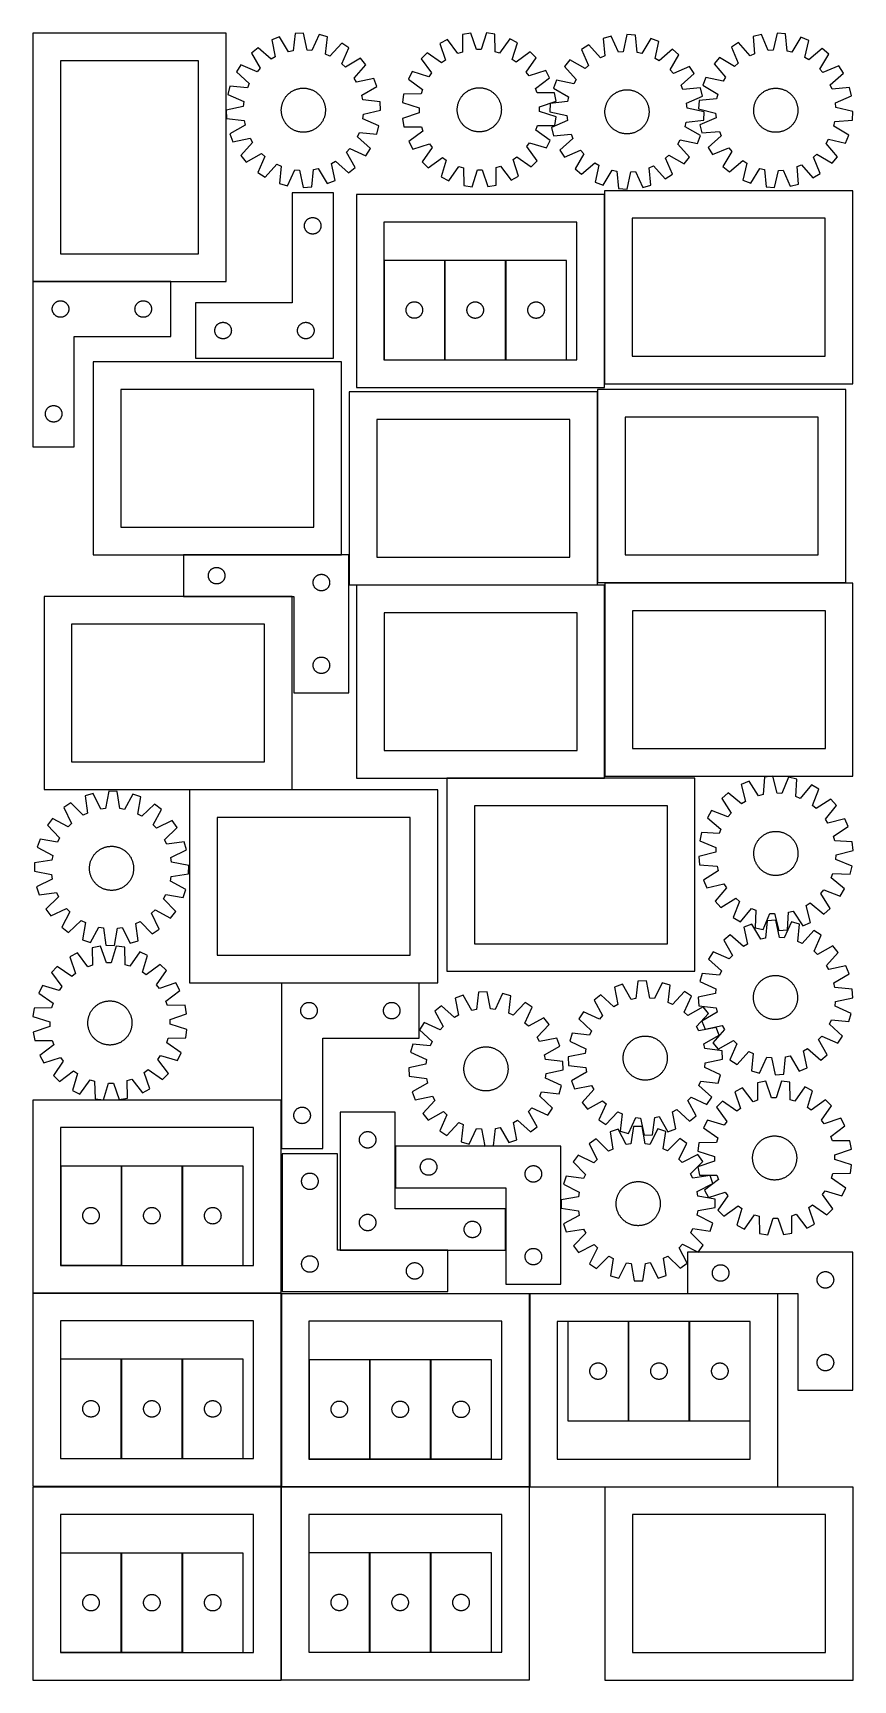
# Model space of a CAD drawing. Header units: millimetres. Extents: x 7 to 1493, y 7 to 2993.
import ezdxf

# ---------------------------------------------------------------- set-up
doc = ezdxf.new("R2010")
doc.units = ezdxf.units.MM
doc.layers.add('CUT', color=7, linetype='CONTINUOUS', true_color=0x000000)

msp = doc.modelspace()

# ---------------------------------------------------------------- linework, layer by layer
at = {"layer": 'CUT'}
for p, q in [((356.55586, 2993.03792), (6.55586, 2993.03792)), ((6.55586, 2993.03792), (6.55586, 2543.03792)), ((356.55586, 2543.03792), (356.55586, 2993.03792)), ((481.671227, 2992.551283), (478.213154, 2960.975715)), ((497.035251, 2993.374263), (481.671227, 2992.551283)), ((503.846574, 2962.348779), (497.035251, 2993.374263)), ((525.421185, 2990.423907), (512.374975, 2961.462361)), ((540.287555, 2986.458863), (525.421185, 2990.423907)), ((800.253877, 2993.224991), (785.079591, 2990.681058)), ((785.079591, 2990.681058), (785.190961, 2958.91689)), ((810.50782, 2963.161202), (800.253877, 2993.224991)), ((828.791563, 2993.482504), (819.081814, 2963.238571)), ((844.009285, 2991.212817), (828.791563, 2993.482504)), ((844.471142, 2959.451812), (844.009285, 2991.212817)), ((1055.125572, 2987.523873), (1040.255674, 2983.572079)), ((1068.145966, 2958.550711), (1055.125572, 2987.523873)), ((1083.514124, 2990.448929), (1076.675154, 2959.429528)), ((1098.877409, 2989.612257), (1083.514124, 2990.448929)), ((1102.30734, 2958.03362), (1098.877409, 2989.612257)), ((1327.272769, 2990.802759), (1312.337542, 2987.105525)), ((1312.337542, 2987.105525), (1314.878381, 2955.442946)), ((1339.796392, 2961.611432), (1327.272769, 2990.802759)), ((1355.70714, 2993.242504), (1348.339346, 2962.34444)), ((1371.053893, 2992.143544), (1355.70714, 2993.242504)), ((1373.94395, 2960.510929), (1371.053893, 2992.143544)), ((414.70627, 2966.757112), (402.760249, 2957.060561)), ((438.453068, 2945.660564), (414.70627, 2966.757112)), ((453.76289, 2986.585503), (439.405149, 2981.055057)), ((439.405149, 2981.055057), (445.873713, 2949.956305)), ((469.828244, 2959.183328), (453.76289, 2986.585503)), ((478.213154, 2960.975715), (469.828244, 2959.183328)), ((512.374975, 2961.462361), (503.846574, 2962.348779)), ((537.178106, 2954.84706), (540.287555, 2986.458863)), ((566.372472, 2974.881172), (545.01518, 2951.368605)), ((579.285965, 2966.516229), (566.372472, 2974.881172)), ((566.560119, 2937.412491), (579.285965, 2966.516229)), ((721.43662, 2957.526619), (710.655652, 2946.549312)), ((747.403286, 2939.231618), (721.43662, 2957.526619)), ((758.018215, 2981.617519), (744.372731, 2974.508982)), ((744.372731, 2974.508982), (754.294317, 2944.333878)), ((777.060516, 2956.193799), (758.018215, 2981.617519)), ((785.190961, 2958.91689), (777.060516, 2956.193799)), ((819.081814, 2963.238571), (810.50782, 2963.161202)), ((852.649404, 2956.875883), (844.471142, 2959.451812)), ((871.229813, 2982.639096), (852.649404, 2956.875883)), ((885.001355, 2975.77796), (871.229813, 2982.639096)), ((875.625916, 2945.428728), (885.001355, 2975.77796)), ((908.24019, 2959.212262), (882.6079, 2940.451653)), ((919.217497, 2948.431293), (908.24019, 2959.212262)), ((1014.160449, 2972.01764), (1001.239507, 2963.66421)), ((1001.239507, 2963.66421), (1013.93941, 2934.549141)), ((1035.496779, 2948.486048), (1014.160449, 2972.01764)), ((1040.255674, 2983.572079), (1043.336949, 2951.957518)), ((1076.675154, 2959.429528), (1068.145966, 2958.550711)), ((1110.690649, 2956.233761), (1102.30734, 2958.03362)), ((1126.780418, 2983.621606), (1110.690649, 2956.233761)), ((1141.133225, 2978.078367), (1126.780418, 2983.621606)), ((1134.636947, 2946.985392), (1141.133225, 2978.078367)), ((1165.819351, 2963.758416), (1142.053761, 2942.683039)), ((1177.756726, 2954.051221), (1165.819351, 2963.758416)), ((1286.04877, 2975.998486), (1272.987034, 2967.866968)), ((1272.987034, 2967.866968), (1285.18779, 2938.539228)), ((1306.98006, 2952.105896), (1286.04877, 2975.998486)), ((1348.339346, 2962.34444), (1339.796392, 2961.611432)), ((1382.295295, 2958.568144), (1373.94395, 2960.510929)), ((1398.85051, 2985.677176), (1382.295295, 2958.568144)), ((1413.106542, 2979.889595), (1398.85051, 2985.677176)), ((1406.080134, 2948.912114), (1413.106542, 2979.889595)), ((1437.544478, 2965.150086), (1413.422381, 2944.483707)), ((1449.314309, 2955.240413), (1437.544478, 2965.150086)), ((306.55586, 2943.03792), (56.55586, 2943.03792)), ((56.55586, 2943.03792), (56.55586, 2593.03792)), ((306.55586, 2593.03792), (306.55586, 2943.03792)), ((383.688528, 2935.830034), (375.323585, 2922.916541)), ((412.792266, 2923.104188), (383.688528, 2935.830034)), ((402.760249, 2957.060561), (418.522263, 2929.482785)), ((418.522263, 2929.482785), (412.792266, 2923.104188)), ((445.873713, 2949.956305), (438.453068, 2945.660564)), ((545.01518, 2951.368605), (537.178106, 2954.84706)), ((572.938717, 2931.682495), (566.560119, 2937.412491)), ((600.516492, 2947.444508), (572.938717, 2931.682495)), ((589.116495, 2911.751689), (610.213044, 2935.498487)), ((610.213044, 2935.498487), (600.516492, 2947.444508)), ((710.655652, 2946.549312), (729.416261, 2920.917022)), ((754.294317, 2944.333878), (747.403286, 2939.231618)), ((882.6079, 2940.451653), (875.625916, 2945.428728)), ((900.922496, 2922.464628), (919.217497, 2948.431293)), ((979.991991, 2944.611417), (970.284797, 2932.674042)), ((970.284797, 2932.674042), (991.360173, 2908.908453)), ((1007.555708, 2928.824832), (979.991991, 2944.611417)), ((1013.93941, 2934.549141), (1007.555708, 2928.824832)), ((1043.336949, 2951.957518), (1035.496779, 2948.486048)), ((1142.053761, 2942.683039), (1134.636947, 2946.985392)), ((1161.97014, 2926.487504), (1177.756726, 2954.051221)), ((1196.809518, 2932.803706), (1167.69445, 2920.103802)), ((1205.162948, 2919.882763), (1196.809518, 2932.803706)), ((1251.41719, 2949.179869), (1241.507518, 2937.410037)), ((1241.507518, 2937.410037), (1262.173896, 2913.28794)), ((1278.707246, 2932.92479), (1251.41719, 2949.179869)), ((1285.18779, 2938.539228), (1278.707246, 2932.92479)), ((1314.878381, 2955.442946), (1306.98006, 2952.105896)), ((1413.422381, 2944.483707), (1406.080134, 2948.912114)), ((1433.05923, 2927.950357), (1449.314309, 2955.240413)), ((1438.673669, 2921.469814), (1433.05923, 2927.950357)), ((1468.001408, 2933.67057), (1438.673669, 2921.469814)), ((1476.132926, 2920.608833), (1468.001408, 2933.67057)), ((375.323585, 2922.916541), (398.836152, 2901.559249)), ((398.836152, 2901.559249), (395.357697, 2893.722175)), ((593.412236, 2904.331044), (589.116495, 2911.751689)), ((624.510988, 2910.799608), (593.412236, 2904.331044)), ((630.041434, 2896.441867), (624.510988, 2910.799608)), ((694.089953, 2923.310477), (687.228817, 2909.538935)), ((687.228817, 2909.538935), (712.99203, 2890.958526)), ((724.439186, 2913.935039), (694.089953, 2923.310477)), ((729.416261, 2920.917022), (724.439186, 2913.935039)), ((906.024756, 2915.573596), (900.922496, 2922.464628)), ((936.19986, 2925.495183), (906.024756, 2915.573596)), ((917.884676, 2892.807398), (943.308396, 2911.849698)), ((943.308396, 2911.849698), (936.19986, 2925.495183)), ((955.964845, 2907.987916), (950.421606, 2893.63511)), ((987.057821, 2901.491639), (955.964845, 2907.987916)), ((991.360173, 2908.908453), (987.057821, 2901.491639)), ((1167.69445, 2920.103802), (1161.97014, 2926.487504)), ((1181.631357, 2898.546434), (1205.162948, 2919.882763)), ((1185.102826, 2890.706264), (1181.631357, 2898.546434)), ((1226.768009, 2912.972101), (1220.980428, 2898.716069)), ((1220.980428, 2898.716069), (1248.08946, 2882.160854)), ((1257.74549, 2905.945694), (1226.768009, 2912.972101)), ((1262.173896, 2913.28794), (1257.74549, 2905.945694)), ((1452.240336, 2899.677543), (1476.132926, 2920.608833)), ((1455.577387, 2891.779223), (1452.240336, 2899.677543)), ((363.745894, 2896.831624), (359.78085, 2881.965254)), ((359.78085, 2881.965254), (388.742396, 2868.919044)), ((395.357697, 2893.722175), (363.745894, 2896.831624)), ((388.742396, 2868.919044), (387.855978, 2860.390643)), ((459.214985, 2866.978999), (459.660876, 2868.153813)), ((459.660876, 2868.153813), (460.143449, 2869.314042)), ((460.143449, 2869.314042), (460.662228, 2870.458539)), ((460.662228, 2870.458539), (461.2167, 2871.586177)), ((461.2167, 2871.586177), (461.806319, 2872.695843)), ((461.806319, 2872.695843), (462.430502, 2873.78644)), ((462.430502, 2873.78644), (463.088633, 2874.856893)), ((463.088633, 2874.856893), (463.780064, 2875.906145)), ((463.780064, 2875.906145), (464.504111, 2876.933162)), ((464.504111, 2876.933162), (465.26006, 2877.936928)), ((465.26006, 2877.936928), (466.047165, 2878.916455)), ((466.047165, 2878.916455), (466.86465, 2879.870774)), ((466.86465, 2879.870774), (467.711707, 2880.798945)), ((467.711707, 2880.798945), (468.587501, 2881.700051)), ((468.587501, 2881.700051), (469.491167, 2882.573204)), ((469.491167, 2882.573204), (470.421813, 2883.41754)), ((470.421813, 2883.41754), (471.378521, 2884.232228)), ((471.378521, 2884.232228), (472.360348, 2885.016462)), ((472.360348, 2885.016462), (473.366323, 2885.76947)), ((473.366323, 2885.76947), (474.395454, 2886.490508)), ((474.395454, 2886.490508), (475.446726, 2887.178864)), ((475.446726, 2887.178864), (476.519101, 2887.833859)), ((476.519101, 2887.833859), (477.611521, 2888.454847)), ((477.611521, 2888.454847), (478.722907, 2889.041215)), ((478.722907, 2889.041215), (479.852164, 2889.592384)), ((479.852164, 2889.592384), (480.998175, 2890.10781)), ((480.998175, 2890.10781), (482.159811, 2890.586984)), ((482.159811, 2890.586984), (483.335926, 2891.029435)), ((483.335926, 2891.029435), (484.525357, 2891.434724)), ((484.525357, 2891.434724), (485.726932, 2891.802453)), ((485.726932, 2891.802453), (486.939465, 2892.132257)), ((486.939465, 2892.132257), (488.161759, 2892.423813)), ((488.161759, 2892.423813), (489.392607, 2892.676831)), ((489.392607, 2892.676831), (490.630796, 2892.891063)), ((490.630796, 2892.891063), (491.875103, 2893.066296)), ((491.875103, 2893.066296), (493.124301, 2893.202358)), ((493.124301, 2893.202358), (494.377155, 2893.299115)), ((494.377155, 2893.299115), (495.632431, 2893.356472)), ((495.632431, 2893.356472), (496.888889, 2893.37437)), ((496.888889, 2893.37437), (498.145289, 2893.352794)), ((498.145289, 2893.352794), (499.400392, 2893.291763)), ((499.400392, 2893.291763), (500.652958, 2893.191339)), ((500.652958, 2893.191339), (501.901751, 2893.051621)), ((501.901751, 2893.051621), (503.14554, 2892.872746)), ((503.14554, 2892.872746), (504.383097, 2892.654891)), ((504.383097, 2892.654891), (505.613199, 2892.39827)), ((505.613199, 2892.39827), (506.834635, 2892.103138)), ((506.834635, 2892.103138), (508.046197, 2891.769786)), ((508.046197, 2891.769786), (509.24669, 2891.398541)), ((509.24669, 2891.398541), (510.43493, 2890.989772)), ((510.43493, 2890.989772), (511.609744, 2890.543881)), ((511.609744, 2890.543881), (512.769973, 2890.061308)), ((512.769973, 2890.061308), (513.914471, 2889.542529)), ((513.914471, 2889.542529), (515.042109, 2888.988057)), ((515.042109, 2888.988057), (516.151774, 2888.398438)), ((516.151774, 2888.398438), (517.242371, 2887.774255)), ((517.242371, 2887.774255), (518.312824, 2887.116124)), ((518.312824, 2887.116124), (519.362077, 2886.424693)), ((519.362077, 2886.424693), (520.389093, 2885.700646)), ((520.389093, 2885.700646), (521.39286, 2884.944697)), ((521.39286, 2884.944697), (522.372386, 2884.157592)), ((522.372386, 2884.157592), (523.326706, 2883.340107)), ((523.326706, 2883.340107), (524.254876, 2882.49305)), ((524.254876, 2882.49305), (525.155983, 2881.617256)), ((525.155983, 2881.617256), (526.029135, 2880.71359)), ((526.029135, 2880.71359), (526.873471, 2879.782944)), ((526.873471, 2879.782944), (527.688159, 2878.826236)), ((527.688159, 2878.826236), (528.472393, 2877.844409)), ((528.472393, 2877.844409), (529.225401, 2876.838434)), ((529.225401, 2876.838434), (529.946439, 2875.809303)), ((529.946439, 2875.809303), (530.634795, 2874.758031)), ((530.634795, 2874.758031), (531.28979, 2873.685656)), ((531.28979, 2873.685656), (531.910778, 2872.593236)), ((531.910778, 2872.593236), (532.497146, 2871.48185)), ((532.497146, 2871.48185), (533.048315, 2870.352593)), ((533.048315, 2870.352593), (533.563741, 2869.206582)), ((533.563741, 2869.206582), (534.042916, 2868.044946)), ((534.042916, 2868.044946), (534.485366, 2866.868831)), ((602.63926, 2880.376513), (630.041434, 2896.441867)), ((604.431646, 2871.991603), (602.63926, 2880.376513)), ((636.007214, 2868.53353), (604.431646, 2871.991603)), ((636.830194, 2853.169506), (636.007214, 2868.53353)), ((678.655097, 2882.318407), (676.385409, 2867.100685)), ((710.416102, 2882.780264), (678.655097, 2882.318407)), ((712.99203, 2890.958526), (710.416102, 2882.780264)), ((777.920856, 2867.000952), (778.345126, 2868.183746)), ((778.345126, 2868.183746), (778.806339, 2869.35263)), ((778.806339, 2869.35263), (779.304041, 2870.50645)), ((779.304041, 2870.50645), (779.837739, 2871.644067)), ((779.837739, 2871.644067), (780.406907, 2872.764359)), ((780.406907, 2872.764359), (781.010984, 2873.86622)), ((781.010984, 2873.86622), (781.649372, 2874.948564)), ((781.649372, 2874.948564), (782.321443, 2876.01032)), ((782.321443, 2876.01032), (783.026533, 2877.050443)), ((783.026533, 2877.050443), (783.763946, 2878.067905)), ((783.763946, 2878.067905), (784.532955, 2879.061702)), ((784.532955, 2879.061702), (785.3328, 2880.030854)), ((785.3328, 2880.030854), (786.162692, 2880.974403)), ((786.162692, 2880.974403), (787.021812, 2881.89142)), ((787.021812, 2881.89142), (787.909312, 2882.780999)), ((787.909312, 2882.780999), (788.824317, 2883.642261)), ((788.824317, 2883.642261), (789.765923, 2884.474357)), ((789.765923, 2884.474357), (790.733202, 2885.276467)), ((790.733202, 2885.276467), (791.725198, 2886.047797)), ((791.725198, 2886.047797), (792.740932, 2886.787588)), ((792.740932, 2886.787588), (793.779403, 2887.495109)), ((793.779403, 2887.495109), (794.839585, 2888.169661)), ((794.839585, 2888.169661), (795.920432, 2888.810579)), ((795.920432, 2888.810579), (797.020877, 2889.417231)), ((797.020877, 2889.417231), (798.139835, 2889.989018)), ((798.139835, 2889.989018), (799.276201, 2890.525375)), ((799.276201, 2890.525375), (800.428854, 2891.025774)), ((800.428854, 2891.025774), (801.596656, 2891.48972)), ((801.596656, 2891.48972), (802.778454, 2891.916755)), ((802.778454, 2891.916755), (803.973083, 2892.306458)), ((803.973083, 2892.306458), (805.179363, 2892.658445)), ((805.179363, 2892.658445), (806.396105, 2892.972369)), ((806.396105, 2892.972369), (807.622106, 2893.247918)), ((807.622106, 2893.247918), (808.856157, 2893.484822)), ((808.856157, 2893.484822), (810.097041, 2893.682846)), ((810.097041, 2893.682846), (811.343533, 2893.841796)), ((811.343533, 2893.841796), (812.594403, 2893.961514)), ((812.594403, 2893.961514), (813.848415, 2894.041882)), ((813.848415, 2894.041882), (815.104334, 2894.082821)), ((815.104334, 2894.082821), (816.360918, 2894.084291)), ((816.360918, 2894.084291), (817.616929, 2894.046289)), ((817.616929, 2894.046289), (818.871126, 2893.968854)), ((818.871126, 2893.968854), (820.122272, 2893.852062)), ((820.122272, 2893.852062), (821.369132, 2893.696028)), ((821.369132, 2893.696028), (822.610476, 2893.500906)), ((822.610476, 2893.500906), (823.845078, 2893.266889)), ((823.845078, 2893.266889), (825.071721, 2892.994208)), ((825.071721, 2892.994208), (826.289193, 2892.683131)), ((826.289193, 2892.683131), (827.496293, 2892.333966)), ((827.496293, 2892.333966), (828.69183, 2891.947058)), ((828.69183, 2891.947058), (829.874624, 2891.522787)), ((829.874624, 2891.522787), (831.043508, 2891.061574)), ((831.043508, 2891.061574), (832.197328, 2890.563873)), ((832.197328, 2890.563873), (833.334945, 2890.030175)), ((833.334945, 2890.030175), (834.455237, 2889.461007)), ((834.455237, 2889.461007), (835.557098, 2888.85693)), ((835.557098, 2888.85693), (836.639441, 2888.218541)), ((836.639441, 2888.218541), (837.701198, 2887.54647)), ((837.701198, 2887.54647), (838.741321, 2886.84138)), ((838.741321, 2886.84138), (839.758783, 2886.103967)), ((839.758783, 2886.103967), (840.75258, 2885.334959)), ((840.75258, 2885.334959), (841.721732, 2884.535114)), ((841.721732, 2884.535114), (842.665281, 2883.705222)), ((842.665281, 2883.705222), (843.582298, 2882.846102)), ((843.582298, 2882.846102), (844.471876, 2881.958601)), ((844.471876, 2881.958601), (845.333139, 2881.043597)), ((845.333139, 2881.043597), (846.165235, 2880.10199)), ((846.165235, 2880.10199), (846.967345, 2879.134712)), ((846.967345, 2879.134712), (847.738675, 2878.142716)), ((847.738675, 2878.142716), (848.478466, 2877.126982)), ((848.478466, 2877.126982), (849.185987, 2876.088511)), ((849.185987, 2876.088511), (849.860539, 2875.028329)), ((849.860539, 2875.028329), (850.501457, 2873.947482)), ((850.501457, 2873.947482), (851.108109, 2872.847036)), ((851.108109, 2872.847036), (851.679896, 2871.728078)), ((851.679896, 2871.728078), (852.216253, 2870.591712)), ((852.216253, 2870.591712), (852.716652, 2869.43906)), ((852.716652, 2869.43906), (853.180597, 2868.271258)), ((853.180597, 2868.271258), (853.607633, 2867.089459)), ((920.607768, 2884.676952), (917.884676, 2892.807398)), ((952.371936, 2884.788322), (920.607768, 2884.676952)), ((924.85208, 2859.360094), (954.915869, 2869.614036)), ((976.009593, 2869.162031), (944.430956, 2865.732101)), ((950.421606, 2893.63511), (977.809452, 2877.545341)), ((954.915869, 2869.614036), (952.371936, 2884.788322)), ((977.809452, 2877.545341), (976.009593, 2869.162031)), ((1047.128713, 2866.888656), (1047.66309, 2868.025955)), ((1047.66309, 2868.025955), (1048.232927, 2869.145907)), ((1048.232927, 2869.145907), (1048.837661, 2870.247407)), ((1048.837661, 2870.247407), (1049.476696, 2871.329369)), ((1049.476696, 2871.329369), (1050.149401, 2872.390725)), ((1050.149401, 2872.390725), (1050.855112, 2873.430426)), ((1050.855112, 2873.430426), (1051.593132, 2874.447448)), ((1051.593132, 2874.447448), (1052.362734, 2875.440785)), ((1052.362734, 2875.440785), (1053.163157, 2876.409459)), ((1053.163157, 2876.409459), (1053.993612, 2877.352514)), ((1053.993612, 2877.352514), (1054.85328, 2878.269017)), ((1054.85328, 2878.269017), (1055.741311, 2879.158066)), ((1055.741311, 2879.158066), (1056.65683, 2880.018782)), ((1056.65683, 2880.018782), (1057.598932, 2880.850316)), ((1057.598932, 2880.850316), (1058.566689, 2881.651848)), ((1058.566689, 2881.651848), (1059.559146, 2882.422586)), ((1059.559146, 2882.422586), (1060.575322, 2883.16177)), ((1060.575322, 2883.16177), (1061.614215, 2883.868671)), ((1061.614215, 2883.868671), (1062.674799, 2884.54259)), ((1062.674799, 2884.54259), (1063.756029, 2885.182863)), ((1063.756029, 2885.182863), (1064.856836, 2885.788858)), ((1064.856836, 2885.788858), (1065.976135, 2886.359976)), ((1065.976135, 2886.359976), (1067.112821, 2886.895655)), ((1067.112821, 2886.895655), (1068.265772, 2887.395365)), ((1068.265772, 2887.395365), (1069.433851, 2887.858614)), ((1069.433851, 2887.858614), (1070.615904, 2888.284944)), ((1070.615904, 2888.284944), (1071.810765, 2888.673934)), ((1071.810765, 2888.673934), (1073.017256, 2889.025201)), ((1073.017256, 2889.025201), (1074.234184, 2889.338398)), ((1074.234184, 2889.338398), (1075.46035, 2889.613215)), ((1075.46035, 2889.613215), (1076.694542, 2889.849382)), ((1076.694542, 2889.849382), (1077.935544, 2890.046666)), ((1077.935544, 2890.046666), (1079.182131, 2890.204871)), ((1079.182131, 2890.204871), (1080.433072, 2890.323843)), ((1080.433072, 2890.323843), (1081.687132, 2890.403462)), ((1081.687132, 2890.403462), (1082.943075, 2890.443651)), ((1082.943075, 2890.443651), (1084.19966, 2890.444371)), ((1084.19966, 2890.444371), (1085.455647, 2890.405619)), ((1085.455647, 2890.405619), (1086.709798, 2890.327435)), ((1086.709798, 2890.327435), (1087.960874, 2890.209896)), ((1087.960874, 2890.209896), (1089.207641, 2890.053118)), ((1089.207641, 2890.053118), (1090.448868, 2889.857255)), ((1090.448868, 2889.857255), (1091.683331, 2889.622501)), ((1091.683331, 2889.622501), (1092.90981, 2889.349088)), ((1092.90981, 2889.349088), (1094.127096, 2889.037284)), ((1094.127096, 2889.037284), (1095.333988, 2888.687399)), ((1095.333988, 2888.687399), (1096.529293, 2888.299777)), ((1096.529293, 2888.299777), (1097.711834, 2887.8748)), ((1097.711834, 2887.8748), (1098.880442, 2887.412889)), ((1098.880442, 2887.412889), (1100.033964, 2886.914499)), ((1100.033964, 2886.914499), (1101.171263, 2886.380122)), ((1101.171263, 2886.380122), (1102.291215, 2885.810285)), ((1102.291215, 2885.810285), (1103.392716, 2885.205551)), ((1103.392716, 2885.205551), (1104.474677, 2884.566516)), ((1104.474677, 2884.566516), (1105.536033, 2883.893812)), ((1105.536033, 2883.893812), (1106.575734, 2883.188101)), ((1106.575734, 2883.188101), (1107.592756, 2882.45008)), ((1107.592756, 2882.45008), (1108.586094, 2881.680479)), ((1108.586094, 2881.680479), (1109.554768, 2880.880056)), ((1109.554768, 2880.880056), (1110.497822, 2880.0496)), ((1110.497822, 2880.0496), (1111.414325, 2879.189933)), ((1111.414325, 2879.189933), (1112.303374, 2878.301902)), ((1112.303374, 2878.301902), (1113.16409, 2877.386383)), ((1113.16409, 2877.386383), (1113.995624, 2876.44428)), ((1113.995624, 2876.44428), (1114.797156, 2875.476523)), ((1114.797156, 2875.476523), (1115.567894, 2874.484067)), ((1115.567894, 2874.484067), (1116.307078, 2873.467891)), ((1116.307078, 2873.467891), (1117.013979, 2872.428998)), ((1117.013979, 2872.428998), (1117.687898, 2871.368413)), ((1117.687898, 2871.368413), (1118.328171, 2870.287184)), ((1118.328171, 2870.287184), (1118.934166, 2869.186376)), ((1118.934166, 2869.186376), (1119.505285, 2868.067077)), ((1119.505285, 2868.067077), (1120.040963, 2866.930391)), ((1216.717387, 2893.787538), (1185.102826, 2890.706264)), ((1191.696019, 2865.897247), (1220.669181, 2878.91764)), ((1214.514059, 2870.919452), (1213.415099, 2855.572699)), ((1246.146674, 2873.80951), (1214.514059, 2870.919452)), ((1220.669181, 2878.91764), (1216.717387, 2893.787538)), ((1248.08946, 2882.160854), (1246.146674, 2873.80951)), ((1315.771653, 2866.841231), (1316.216766, 2868.01634)), ((1316.216766, 2868.01634), (1316.69857, 2869.176888)), ((1316.69857, 2869.176888), (1317.21659, 2870.32173)), ((1317.21659, 2870.32173), (1317.770314, 2871.449735)), ((1317.770314, 2871.449735), (1318.359197, 2872.559791)), ((1318.359197, 2872.559791), (1318.982657, 2873.650802)), ((1318.982657, 2873.650802), (1319.640079, 2874.721691)), ((1319.640079, 2874.721691), (1320.330814, 2875.771401)), ((1320.330814, 2875.771401), (1321.05418, 2876.798897)), ((1321.05418, 2876.798897), (1321.809464, 2877.803165)), ((1321.809464, 2877.803165), (1322.595919, 2878.783213)), ((1322.595919, 2878.783213), (1323.412771, 2879.738074)), ((1323.412771, 2879.738074), (1324.259213, 2880.666806)), ((1324.259213, 2880.666806), (1325.134409, 2881.568493)), ((1325.134409, 2881.568493), (1326.037496, 2882.442244)), ((1326.037496, 2882.442244), (1326.967583, 2883.287197)), ((1326.967583, 2883.287197), (1327.923751, 2884.102518)), ((1327.923751, 2884.102518), (1328.905057, 2884.887404)), ((1328.905057, 2884.887404), (1329.910533, 2885.641078)), ((1329.910533, 2885.641078), (1330.939186, 2886.362798)), ((1330.939186, 2886.362798), (1331.990002, 2887.051851)), ((1331.990002, 2887.051851), (1333.061942, 2887.707557)), ((1333.061942, 2887.707557), (1334.15395, 2888.329268)), ((1334.15395, 2888.329268), (1335.264948, 2888.916373)), ((1335.264948, 2888.916373), (1336.393838, 2889.46829)), ((1336.393838, 2889.46829), (1337.539508, 2889.984476)), ((1337.539508, 2889.984476), (1338.700826, 2890.46442)), ((1338.700826, 2890.46442), (1339.876647, 2890.90765)), ((1339.876647, 2890.90765), (1341.065809, 2891.313728)), ((1341.065809, 2891.313728), (1342.26714, 2891.682253)), ((1342.26714, 2891.682253), (1343.479454, 2892.012861)), ((1343.479454, 2892.012861), (1344.701555, 2892.305227)), ((1344.701555, 2892.305227), (1345.932235, 2892.559061)), ((1345.932235, 2892.559061), (1347.170282, 2892.774113)), ((1347.170282, 2892.774113), (1348.414473, 2892.950171)), ((1348.414473, 2892.950171), (1349.663579, 2893.087062)), ((1349.663579, 2893.087062), (1350.91637, 2893.184649)), ((1350.91637, 2893.184649), (1352.171607, 2893.242837)), ((1352.171607, 2893.242837), (1353.428053, 2893.261569)), ((1353.428053, 2893.261569), (1354.684467, 2893.240825)), ((1354.684467, 2893.240825), (1355.93961, 2893.180627)), ((1355.93961, 2893.180627), (1357.192242, 2893.081033)), ((1357.192242, 2893.081033), (1358.441128, 2892.942142)), ((1358.441128, 2892.942142), (1359.685035, 2892.764092)), ((1359.685035, 2892.764092), (1360.922736, 2892.547057)), ((1360.922736, 2892.547057), (1362.153008, 2892.291252)), ((1362.153008, 2892.291252), (1363.374639, 2891.99693)), ((1363.374639, 2891.99693), (1364.586422, 2891.66438)), ((1364.586422, 2891.66438), (1365.787161, 2891.293932)), ((1365.787161, 2891.293932), (1366.975672, 2890.88595)), ((1366.975672, 2890.88595), (1368.150781, 2890.440838)), ((1368.150781, 2890.440838), (1369.311329, 2889.959034)), ((1369.311329, 2889.959034), (1370.456171, 2889.441014)), ((1370.456171, 2889.441014), (1371.584176, 2888.887289)), ((1371.584176, 2888.887289), (1372.694232, 2888.298406)), ((1372.694232, 2888.298406), (1373.785242, 2887.674946)), ((1373.785242, 2887.674946), (1374.856131, 2887.017525)), ((1374.856131, 2887.017525), (1375.905842, 2886.32679)), ((1375.905842, 2886.32679), (1376.933338, 2885.603424)), ((1376.933338, 2885.603424), (1377.937606, 2884.84814)), ((1377.937606, 2884.84814), (1378.917654, 2884.061684)), ((1378.917654, 2884.061684), (1379.872515, 2883.244832)), ((1379.872515, 2883.244832), (1380.801247, 2882.398391)), ((1380.801247, 2882.398391), (1381.702933, 2881.523194)), ((1381.702933, 2881.523194), (1382.576684, 2880.620107)), ((1382.576684, 2880.620107), (1383.421638, 2879.690021)), ((1383.421638, 2879.690021), (1384.236959, 2878.733853)), ((1384.236959, 2878.733853), (1385.021844, 2877.752546)), ((1385.021844, 2877.752546), (1385.775519, 2876.747071)), ((1385.775519, 2876.747071), (1386.497238, 2875.718417)), ((1386.497238, 2875.718417), (1387.186291, 2874.667602)), ((1387.186291, 2874.667602), (1387.841997, 2873.595661)), ((1387.841997, 2873.595661), (1388.463709, 2872.503653)), ((1388.463709, 2872.503653), (1389.050813, 2871.392656)), ((1389.050813, 2871.392656), (1389.602731, 2870.263765)), ((1389.602731, 2870.263765), (1390.118916, 2869.118096)), ((1390.118916, 2869.118096), (1390.598861, 2867.956777)), ((1390.598861, 2867.956777), (1391.042091, 2866.780957)), ((1487.239965, 2894.320062), (1455.577387, 2891.779223)), ((1461.745872, 2866.861212), (1490.9372, 2879.384835)), ((1490.9372, 2879.384835), (1487.239965, 2894.320062)), ((387.855978, 2860.390643), (356.830494, 2853.57932)), ((356.830494, 2853.57932), (357.653474, 2838.215296)), ((357.653474, 2838.215296), (389.229042, 2834.757223)), ((456.830387, 2853.432958), (456.851963, 2854.689358)), ((456.848286, 2852.1765), (456.830387, 2853.432958)), ((456.905642, 2850.921224), (456.848286, 2852.1765)), ((456.851963, 2854.689358), (456.912994, 2855.944461)), ((457.002399, 2849.66837), (456.905642, 2850.921224)), ((456.912994, 2855.944461), (457.013418, 2857.197027)), ((457.138461, 2848.419172), (457.002399, 2849.66837)), ((457.013418, 2857.197027), (457.153136, 2858.44582)), ((457.313694, 2847.174865), (457.138461, 2848.419172)), ((457.153136, 2858.44582), (457.332011, 2859.689609)), ((457.527926, 2845.936676), (457.313694, 2847.174865)), ((457.332011, 2859.689609), (457.549866, 2860.927166)), ((457.780944, 2844.705828), (457.527926, 2845.936676)), ((457.549866, 2860.927166), (457.806487, 2862.157268)), ((458.0725, 2843.483534), (457.780944, 2844.705828)), ((457.806487, 2862.157268), (458.101619, 2863.378703)), ((458.402304, 2842.271001), (458.0725, 2843.483534)), ((458.101619, 2863.378703), (458.434971, 2864.590266)), ((458.770033, 2841.069426), (458.402304, 2842.271001)), ((458.434971, 2864.590266), (458.806216, 2865.790759)), ((459.175322, 2839.879995), (458.770033, 2841.069426)), ((458.806216, 2865.790759), (459.214985, 2866.978999)), ((459.617773, 2838.70388), (459.175322, 2839.879995)), ((460.096947, 2837.542244), (459.617773, 2838.70388)), ((533.999812, 2838.595013), (533.517239, 2837.434784)), ((534.445703, 2839.769827), (533.999812, 2838.595013)), ((534.854473, 2840.958067), (534.445703, 2839.769827)), ((534.485366, 2866.868831), (534.890655, 2865.6794)), ((535.225717, 2842.15856), (534.854473, 2840.958067)), ((534.890655, 2865.6794), (535.258384, 2864.477825)), ((535.559069, 2843.370122), (535.225717, 2842.15856)), ((535.258384, 2864.477825), (535.588189, 2863.265292)), ((535.854202, 2844.591558), (535.559069, 2843.370122)), ((535.588189, 2863.265292), (535.879744, 2862.042998)), ((536.110822, 2845.82166), (535.854202, 2844.591558)), ((535.879744, 2862.042998), (536.132762, 2860.81215)), ((536.328677, 2847.059217), (536.110822, 2845.82166)), ((536.132762, 2860.81215), (536.346994, 2859.573961)), ((536.507552, 2848.303006), (536.328677, 2847.059217)), ((536.346994, 2859.573961), (536.522227, 2858.329654)), ((536.64727, 2849.551799), (536.507552, 2848.303006)), ((536.522227, 2858.329654), (536.65829, 2857.080456)), ((536.747694, 2850.804365), (536.64727, 2849.551799)), ((536.65829, 2857.080456), (536.755047, 2855.827602)), ((536.808725, 2852.059468), (536.747694, 2850.804365)), ((536.755047, 2855.827602), (536.812403, 2854.572326)), ((536.830301, 2853.315868), (536.808725, 2852.059468)), ((536.812403, 2854.572326), (536.830301, 2853.315868)), ((604.918292, 2837.829782), (605.80471, 2846.358183)), ((633.879838, 2824.783572), (604.918292, 2837.829782)), ((605.80471, 2846.358183), (636.830194, 2853.169506)), ((676.385409, 2867.100685), (706.629343, 2857.390936)), ((706.706711, 2848.816942), (676.642922, 2838.562999)), ((676.642922, 2838.562999), (679.186856, 2823.388714)), ((706.629343, 2857.390936), (706.706711, 2848.816942)), ((775.783623, 2854.67004), (775.821625, 2855.926051)), ((775.785092, 2853.413456), (775.783623, 2854.67004)), ((775.826031, 2852.157538), (775.785092, 2853.413456)), ((775.821625, 2855.926051), (775.89906, 2857.180248)), ((775.9064, 2850.903525), (775.826031, 2852.157538)), ((775.89906, 2857.180248), (776.015852, 2858.431394)), ((776.026118, 2849.652655), (775.9064, 2850.903525)), ((776.015852, 2858.431394), (776.171886, 2859.678254)), ((776.185067, 2848.406164), (776.026118, 2849.652655)), ((776.171886, 2859.678254), (776.367008, 2860.919598)), ((776.383092, 2847.16528), (776.185067, 2848.406164)), ((776.367008, 2860.919598), (776.601025, 2862.154201)), ((776.619996, 2845.931228), (776.383092, 2847.16528)), ((776.601025, 2862.154201), (776.873706, 2863.380843)), ((776.895545, 2844.705227), (776.619996, 2845.931228)), ((776.873706, 2863.380843), (777.184783, 2864.598315)), ((777.209468, 2843.488485), (776.895545, 2844.705227)), ((777.184783, 2864.598315), (777.533947, 2865.805415)), ((777.561455, 2842.282205), (777.209468, 2843.488485)), ((777.533947, 2865.805415), (777.920856, 2867.000952)), ((777.951159, 2841.087576), (777.561455, 2842.282205)), ((778.378194, 2839.905778), (777.951159, 2841.087576)), ((778.84214, 2838.737976), (778.378194, 2839.905778)), ((779.342538, 2837.585323), (778.84214, 2838.737976)), ((852.254751, 2837.670586), (851.721053, 2836.532969)), ((852.752452, 2838.824406), (852.254751, 2837.670586)), ((853.213665, 2839.99329), (852.752452, 2838.824406)), ((853.637936, 2841.176084), (853.213665, 2839.99329)), ((853.607633, 2867.089459), (853.997336, 2865.894831)), ((854.024844, 2842.371621), (853.637936, 2841.176084)), ((853.997336, 2865.894831), (854.349323, 2864.68855)), ((854.374009, 2843.578721), (854.024844, 2842.371621)), ((854.349323, 2864.68855), (854.663246, 2863.471809)), ((854.685085, 2844.796193), (854.374009, 2843.578721)), ((854.663246, 2863.471809), (854.938796, 2862.245808)), ((854.957767, 2846.022835), (854.685085, 2844.796193)), ((854.938796, 2862.245808), (855.1757, 2861.011756)), ((855.191784, 2847.257438), (854.957767, 2846.022835)), ((855.1757, 2861.011756), (855.373724, 2859.770872)), ((855.386906, 2848.498781), (855.191784, 2847.257438)), ((855.373724, 2859.770872), (855.532674, 2858.52438)), ((855.54294, 2849.745641), (855.386906, 2848.498781)), ((855.532674, 2858.52438), (855.652392, 2857.273511)), ((855.659732, 2850.996787), (855.54294, 2849.745641)), ((855.652392, 2857.273511), (855.73276, 2856.019498)), ((855.737167, 2852.250985), (855.659732, 2850.996787)), ((855.73276, 2856.019498), (855.773699, 2854.76358)), ((855.775168, 2853.506995), (855.737167, 2852.250985)), ((855.773699, 2854.76358), (855.775168, 2853.506995)), ((924.929449, 2850.786099), (924.85208, 2859.360094)), ((955.173382, 2841.076351), (924.929449, 2850.786099)), ((944.430956, 2865.732101), (943.594283, 2850.368816)), ((943.594283, 2850.368816), (974.613684, 2843.529846)), ((952.903695, 2825.858629), (955.173382, 2841.076351)), ((974.613684, 2843.529846), (975.492502, 2835.000657)), ((1043.598842, 2851.054351), (1043.637593, 2852.310339)), ((1043.599561, 2849.797766), (1043.598842, 2851.054351)), ((1043.63975, 2848.541824), (1043.599561, 2849.797766)), ((1043.637593, 2852.310339), (1043.715777, 2853.56449)), ((1043.71937, 2847.287763), (1043.63975, 2848.541824)), ((1043.715777, 2853.56449), (1043.833316, 2854.815566)), ((1043.838341, 2846.036823), (1043.71937, 2847.287763)), ((1043.833316, 2854.815566), (1043.990094, 2856.062333)), ((1043.996547, 2844.790236), (1043.838341, 2846.036823)), ((1043.990094, 2856.062333), (1044.185957, 2857.30356)), ((1044.19383, 2843.549234), (1043.996547, 2844.790236)), ((1044.185957, 2857.30356), (1044.420711, 2858.538022)), ((1044.429997, 2842.315041), (1044.19383, 2843.549234)), ((1044.420711, 2858.538022), (1044.694125, 2859.764502)), ((1044.704815, 2841.088876), (1044.429997, 2842.315041)), ((1044.694125, 2859.764502), (1045.005928, 2860.981788)), ((1045.018012, 2839.871947), (1044.704815, 2841.088876)), ((1045.005928, 2860.981788), (1045.355814, 2862.188679)), ((1045.369278, 2838.665457), (1045.018012, 2839.871947)), ((1045.355814, 2862.188679), (1045.743436, 2863.383985)), ((1045.758269, 2837.470596), (1045.369278, 2838.665457)), ((1045.743436, 2863.383985), (1046.168412, 2864.566526)), ((1046.168412, 2864.566526), (1046.630323, 2865.735134)), ((1046.630323, 2865.735134), (1047.128713, 2866.888656)), ((1120.040963, 2866.930391), (1120.540674, 2865.77744)), ((1120.540674, 2865.77744), (1121.003922, 2864.609362)), ((1121.003922, 2864.609362), (1121.430252, 2863.427308)), ((1121.430252, 2863.427308), (1121.819242, 2862.232447)), ((1121.832707, 2838.709225), (1121.445085, 2837.513919)), ((1121.819242, 2862.232447), (1122.170509, 2861.025957)), ((1122.182592, 2839.916116), (1121.832707, 2838.709225)), ((1122.170509, 2861.025957), (1122.483706, 2859.809029)), ((1122.494396, 2841.133403), (1122.182592, 2839.916116)), ((1122.483706, 2859.809029), (1122.758523, 2858.582863)), ((1122.767809, 2842.359882), (1122.494396, 2841.133403)), ((1122.758523, 2858.582863), (1122.99469, 2857.34867)), ((1123.002563, 2843.594344), (1122.767809, 2842.359882)), ((1122.99469, 2857.34867), (1123.191974, 2856.107668)), ((1123.198426, 2844.835571), (1123.002563, 2843.594344)), ((1123.191974, 2856.107668), (1123.35018, 2854.861082)), ((1123.355205, 2846.082338), (1123.198426, 2844.835571)), ((1123.35018, 2854.861082), (1123.469151, 2853.610141)), ((1123.472744, 2847.333414), (1123.355205, 2846.082338)), ((1123.469151, 2853.610141), (1123.54877, 2852.356081)), ((1123.550927, 2848.587565), (1123.472744, 2847.333414)), ((1123.54877, 2852.356081), (1123.58896, 2851.100138)), ((1123.589679, 2849.843553), (1123.550927, 2848.587565)), ((1123.58896, 2851.100138), (1123.589679, 2849.843553)), ((1192.574836, 2857.368059), (1191.696019, 2865.897247)), ((1223.594237, 2850.529088), (1192.574836, 2857.368059)), ((1213.415099, 2855.572699), (1244.313163, 2848.204906)), ((1245.046172, 2839.661951), (1215.854844, 2827.138328)), ((1222.757565, 2835.165803), (1223.594237, 2850.529088)), ((1244.313163, 2848.204906), (1245.046172, 2839.661951)), ((1313.396035, 2853.293612), (1313.416779, 2854.550026)), ((1313.414766, 2852.037167), (1313.396035, 2853.293612)), ((1313.472954, 2850.781929), (1313.414766, 2852.037167)), ((1313.416779, 2854.550026), (1313.476977, 2855.805169)), ((1313.570542, 2849.529139), (1313.472954, 2850.781929)), ((1313.476977, 2855.805169), (1313.576571, 2857.057801)), ((1313.707432, 2848.280032), (1313.570542, 2849.529139)), ((1313.576571, 2857.057801), (1313.715461, 2858.306687)), ((1313.88349, 2847.035841), (1313.707432, 2848.280032)), ((1313.715461, 2858.306687), (1313.893512, 2859.550595)), ((1314.098543, 2845.797795), (1313.88349, 2847.035841)), ((1313.893512, 2859.550595), (1314.110547, 2860.788295)), ((1314.352377, 2844.567114), (1314.098543, 2845.797795)), ((1314.110547, 2860.788295), (1314.366351, 2862.018568)), ((1314.644742, 2843.345014), (1314.352377, 2844.567114)), ((1314.366351, 2862.018568), (1314.660674, 2863.240198)), ((1314.975351, 2842.1327), (1314.644742, 2843.345014)), ((1314.660674, 2863.240198), (1314.993223, 2864.451981)), ((1315.343876, 2840.931369), (1314.975351, 2842.1327)), ((1314.993223, 2864.451981), (1315.363672, 2865.65272)), ((1315.749953, 2839.742206), (1315.343876, 2840.931369)), ((1315.363672, 2865.65272), (1315.771653, 2866.841231)), ((1316.193183, 2838.566386), (1315.749953, 2839.742206)), ((1316.673128, 2837.405067), (1316.193183, 2838.566386)), ((1390.575278, 2838.506823), (1390.093474, 2837.346274)), ((1391.020391, 2839.681932), (1390.575278, 2838.506823)), ((1391.428372, 2840.870443), (1391.020391, 2839.681932)), ((1391.042091, 2866.780957), (1391.448169, 2865.591794)), ((1391.798821, 2842.071182), (1391.428372, 2840.870443)), ((1391.448169, 2865.591794), (1391.816693, 2864.390463)), ((1392.13137, 2843.282965), (1391.798821, 2842.071182)), ((1391.816693, 2864.390463), (1392.147302, 2863.178149)), ((1392.425693, 2844.504595), (1392.13137, 2843.282965)), ((1392.147302, 2863.178149), (1392.439667, 2861.956049)), ((1392.681497, 2845.734868), (1392.425693, 2844.504595)), ((1392.439667, 2861.956049), (1392.693501, 2860.725368)), ((1392.898532, 2846.972568), (1392.681497, 2845.734868)), ((1392.693501, 2860.725368), (1392.908554, 2859.487322)), ((1393.076583, 2848.216475), (1392.898532, 2846.972568)), ((1392.908554, 2859.487322), (1393.084612, 2858.243131)), ((1393.215473, 2849.465361), (1393.076583, 2848.216475)), ((1393.084612, 2858.243131), (1393.221502, 2856.994024)), ((1393.315067, 2850.717994), (1393.215473, 2849.465361)), ((1393.221502, 2856.994024), (1393.31909, 2855.741234)), ((1393.375266, 2851.973136), (1393.315067, 2850.717994)), ((1393.31909, 2855.741234), (1393.377278, 2854.485996)), ((1393.396009, 2853.229551), (1393.375266, 2851.973136)), ((1393.377278, 2854.485996), (1393.396009, 2853.229551)), ((1462.478881, 2858.318257), (1461.745872, 2866.861212)), ((1493.376945, 2850.950464), (1462.478881, 2858.318257)), ((1492.277985, 2835.603711), (1493.376945, 2850.950464)), ((391.021429, 2826.372313), (363.619255, 2810.306959)), ((363.619255, 2810.306959), (369.1497, 2795.949218)), ((389.229042, 2834.757223), (391.021429, 2826.372313)), ((460.612373, 2836.396233), (460.096947, 2837.542244)), ((461.163542, 2835.266976), (460.612373, 2836.396233)), ((461.74991, 2834.15559), (461.163542, 2835.266976)), ((462.370898, 2833.06317), (461.74991, 2834.15559)), ((463.025893, 2831.990795), (462.370898, 2833.06317)), ((463.714249, 2830.939523), (463.025893, 2831.990795)), ((464.435287, 2829.910392), (463.714249, 2830.939523)), ((465.188295, 2828.904417), (464.435287, 2829.910392)), ((465.972529, 2827.92259), (465.188295, 2828.904417)), ((466.787217, 2826.965882), (465.972529, 2827.92259)), ((467.631553, 2826.035236), (466.787217, 2826.965882)), ((468.504706, 2825.13157), (467.631553, 2826.035236)), ((469.405812, 2824.255776), (468.504706, 2825.13157)), ((470.333983, 2823.408719), (469.405812, 2824.255776)), ((471.288302, 2822.591234), (470.333983, 2823.408719)), ((472.267829, 2821.804129), (471.288302, 2822.591234)), ((473.271595, 2821.04818), (472.267829, 2821.804129)), ((474.298612, 2820.324133), (473.271595, 2821.04818)), ((475.347864, 2819.632702), (474.298612, 2820.324133)), ((476.418317, 2818.974571), (475.347864, 2819.632702)), ((477.508914, 2818.350388), (476.418317, 2818.974571)), ((478.61858, 2817.760769), (477.508914, 2818.350388)), ((479.746218, 2817.206297), (478.61858, 2817.760769)), ((480.890716, 2816.687518), (479.746218, 2817.206297)), ((482.050944, 2816.204945), (480.890716, 2816.687518)), ((483.225758, 2815.759054), (482.050944, 2816.204945)), ((484.413998, 2815.350284), (483.225758, 2815.759054)), ((485.614491, 2814.97904), (484.413998, 2815.350284)), ((486.826054, 2814.645688), (485.614491, 2814.97904)), ((488.047489, 2814.350556), (486.826054, 2814.645688)), ((489.277592, 2814.093935), (488.047489, 2814.350556)), ((490.515148, 2813.87608), (489.277592, 2814.093935)), ((491.758937, 2813.697205), (490.515148, 2813.87608)), ((493.00773, 2813.557487), (491.758937, 2813.697205)), ((494.260297, 2813.457063), (493.00773, 2813.557487)), ((495.515399, 2813.396032), (494.260297, 2813.457063)), ((496.771799, 2813.374456), (495.515399, 2813.396032)), ((498.028257, 2813.392354), (496.771799, 2813.374456)), ((499.283533, 2813.449711), (498.028257, 2813.392354)), ((500.536387, 2813.546467), (499.283533, 2813.449711)), ((501.785585, 2813.68253), (500.536387, 2813.546467)), ((503.029892, 2813.857763), (501.785585, 2813.68253)), ((504.268081, 2814.071995), (503.029892, 2813.857763)), ((505.498929, 2814.325013), (504.268081, 2814.071995)), ((506.721223, 2814.616568), (505.498929, 2814.325013)), ((507.933756, 2814.946373), (506.721223, 2814.616568)), ((509.135331, 2815.314102), (507.933756, 2814.946373)), ((510.324763, 2815.719391), (509.135331, 2815.314102)), ((511.500877, 2816.161842), (510.324763, 2815.719391)), ((512.662513, 2816.641016), (511.500877, 2816.161842)), ((513.808524, 2817.156442), (512.662513, 2816.641016)), ((514.937781, 2817.707611), (513.808524, 2817.156442)), ((516.049167, 2818.293979), (514.937781, 2817.707611)), ((517.141587, 2818.914967), (516.049167, 2818.293979)), ((518.213962, 2819.569962), (517.141587, 2818.914967)), ((519.265234, 2820.258318), (518.213962, 2819.569962)), ((520.294365, 2820.979356), (519.265234, 2820.258318)), ((521.30034, 2821.732364), (520.294365, 2820.979356)), ((522.282167, 2822.516598), (521.30034, 2821.732364)), ((523.238875, 2823.331286), (522.282167, 2822.516598)), ((524.169522, 2824.175622), (523.238875, 2823.331286)), ((525.073187, 2825.048774), (524.169522, 2824.175622)), ((525.948981, 2825.949881), (525.073187, 2825.048774)), ((526.796038, 2826.878051), (525.948981, 2825.949881)), ((527.613523, 2827.832371), (526.796038, 2826.878051)), ((528.400628, 2828.811897), (527.613523, 2827.832371)), ((529.156577, 2829.815664), (528.400628, 2828.811897)), ((529.880624, 2830.842681), (529.156577, 2829.815664)), ((530.572055, 2831.891933), (529.880624, 2830.842681)), ((531.230186, 2832.962386), (530.572055, 2831.891933)), ((531.854369, 2834.052983), (531.230186, 2832.962386)), ((532.443988, 2835.162648), (531.854369, 2834.052983)), ((532.99846, 2836.290286), (532.443988, 2835.162648)), ((533.517239, 2837.434784), (532.99846, 2836.290286)), ((594.824536, 2805.189577), (598.302991, 2813.026651)), ((598.302991, 2813.026651), (629.914794, 2809.917202)), ((629.914794, 2809.917202), (633.879838, 2824.783572)), ((679.186856, 2823.388714), (710.951023, 2823.500083)), ((713.674115, 2815.369638), (688.250395, 2796.327337)), ((710.951023, 2823.500083), (713.674115, 2815.369638)), ((779.878896, 2836.448957), (779.342538, 2837.585323)), ((780.450682, 2835.33), (779.878896, 2836.448957)), ((781.057334, 2834.229554), (780.450682, 2835.33)), ((781.698253, 2833.148707), (781.057334, 2834.229554)), ((782.372805, 2832.088525), (781.698253, 2833.148707)), ((783.080326, 2831.050054), (782.372805, 2832.088525)), ((783.820116, 2830.03432), (783.080326, 2831.050054)), ((784.591447, 2829.042324), (783.820116, 2830.03432)), ((785.393556, 2828.075045), (784.591447, 2829.042324)), ((786.225653, 2827.133439), (785.393556, 2828.075045)), ((787.086915, 2826.218434), (786.225653, 2827.133439)), ((787.976494, 2825.330934), (787.086915, 2826.218434)), ((788.89351, 2824.471814), (787.976494, 2825.330934)), ((789.83706, 2823.641922), (788.89351, 2824.471814)), ((790.806212, 2822.842077), (789.83706, 2823.641922)), ((791.800009, 2822.073068), (790.806212, 2822.842077)), ((792.817471, 2821.335655), (791.800009, 2822.073068)), ((793.857593, 2820.630565), (792.817471, 2821.335655)), ((794.91935, 2819.958495), (793.857593, 2820.630565)), ((796.001693, 2819.320106), (794.91935, 2819.958495)), ((797.103554, 2818.716029), (796.001693, 2819.320106)), ((798.223847, 2818.146861), (797.103554, 2818.716029)), ((799.361464, 2817.613163), (798.223847, 2818.146861)), ((800.515284, 2817.115462), (799.361464, 2817.613163)), ((801.684167, 2816.654248), (800.515284, 2817.115462)), ((802.866961, 2816.229978), (801.684167, 2816.654248)), ((804.062498, 2815.84307), (802.866961, 2816.229978)), ((805.269599, 2815.493905), (804.062498, 2815.84307)), ((806.487071, 2815.182828), (805.269599, 2815.493905)), ((807.713713, 2814.910147), (806.487071, 2815.182828)), ((808.948315, 2814.67613), (807.713713, 2814.910147)), ((810.189659, 2814.481008), (808.948315, 2814.67613)), ((811.436519, 2814.324974), (810.189659, 2814.481008)), ((812.687665, 2814.208182), (811.436519, 2814.324974)), ((813.941863, 2814.130747), (812.687665, 2814.208182)), ((815.197873, 2814.092745), (813.941863, 2814.130747)), ((816.454458, 2814.094215), (815.197873, 2814.092745)), ((817.710376, 2814.135154), (816.454458, 2814.094215)), ((818.964389, 2814.215522), (817.710376, 2814.135154)), ((820.215258, 2814.33524), (818.964389, 2814.215522)), ((821.46175, 2814.494189), (820.215258, 2814.33524)), ((822.702634, 2814.692214), (821.46175, 2814.494189)), ((823.936686, 2814.929118), (822.702634, 2814.692214)), ((825.162687, 2815.204667), (823.936686, 2814.929118)), ((826.379428, 2815.51859), (825.162687, 2815.204667)), ((827.585708, 2815.870577), (826.379428, 2815.51859)), ((828.780337, 2816.260281), (827.585708, 2815.870577)), ((829.962136, 2816.687316), (828.780337, 2816.260281)), ((831.129937, 2817.151262), (829.962136, 2816.687316)), ((832.28259, 2817.651661), (831.129937, 2817.151262)), ((833.418956, 2818.188018), (832.28259, 2817.651661)), ((834.537914, 2818.759804), (833.418956, 2818.188018)), ((835.63836, 2819.366456), (834.537914, 2818.759804)), ((836.719207, 2820.007375), (835.63836, 2819.366456)), ((837.779389, 2820.681927), (836.719207, 2820.007375)), ((838.817859, 2821.389448), (837.779389, 2820.681927)), ((839.833594, 2822.129238), (838.817859, 2821.389448)), ((840.82559, 2822.900569), (839.833594, 2822.129238)), ((841.792868, 2823.702678), (840.82559, 2822.900569)), ((842.734474, 2824.534775), (841.792868, 2823.702678)), ((843.649479, 2825.396037), (842.734474, 2824.534775)), ((844.53698, 2826.285616), (843.649479, 2825.396037)), ((845.3961, 2827.202632), (844.53698, 2826.285616)), ((846.225992, 2828.146182), (845.3961, 2827.202632)), ((847.025837, 2829.115334), (846.225992, 2828.146182)), ((847.794845, 2830.109131), (847.025837, 2829.115334)), ((848.532258, 2831.126593), (847.794845, 2830.109131)), ((849.237348, 2832.166715), (848.532258, 2831.126593)), ((849.909419, 2833.228472), (849.237348, 2832.166715)), ((850.547808, 2834.310815), (849.909419, 2833.228472)), ((851.151884, 2835.412677), (850.547808, 2834.310815)), ((851.721053, 2836.532969), (851.151884, 2835.412677)), ((918.566761, 2817.21851), (921.14269, 2825.396772)), ((944.329974, 2798.638101), (918.566761, 2817.21851)), ((921.14269, 2825.396772), (952.903695, 2825.858629)), ((975.492502, 2835.000657), (946.51934, 2821.980264)), ((946.51934, 2821.980264), (950.471133, 2807.110366)), ((950.471133, 2807.110366), (982.085695, 2810.191641)), ((982.085695, 2810.191641), (985.557164, 2802.35147)), ((1046.184598, 2836.288543), (1045.758269, 2837.470596)), ((1046.647847, 2835.120464), (1046.184598, 2836.288543)), ((1047.147557, 2833.967513), (1046.647847, 2835.120464)), ((1047.683236, 2832.830827), (1047.147557, 2833.967513)), ((1048.254355, 2831.711528), (1047.683236, 2832.830827)), ((1048.86035, 2830.61072), (1048.254355, 2831.711528)), ((1049.500623, 2829.529491), (1048.86035, 2830.61072)), ((1050.174542, 2828.468906), (1049.500623, 2829.529491)), ((1050.881442, 2827.430013), (1050.174542, 2828.468906)), ((1051.620627, 2826.413837), (1050.881442, 2827.430013)), ((1052.391365, 2825.421381), (1051.620627, 2826.413837)), ((1053.192897, 2824.453624), (1052.391365, 2825.421381)), ((1054.024431, 2823.511521), (1053.192897, 2824.453624)), ((1054.885147, 2822.596003), (1054.024431, 2823.511521)), ((1055.774195, 2821.707971), (1054.885147, 2822.596003)), ((1056.690699, 2820.848304), (1055.774195, 2821.707971)), ((1057.633753, 2820.017849), (1056.690699, 2820.848304)), ((1058.602427, 2819.217425), (1057.633753, 2820.017849)), ((1059.595765, 2818.447824), (1058.602427, 2819.217425)), ((1060.612787, 2817.709803), (1059.595765, 2818.447824)), ((1061.652488, 2817.004093), (1060.612787, 2817.709803)), ((1062.713843, 2816.331388), (1061.652488, 2817.004093)), ((1063.795805, 2815.692353), (1062.713843, 2816.331388)), ((1064.897306, 2815.087619), (1063.795805, 2815.692353)), ((1066.017258, 2814.517782), (1064.897306, 2815.087619)), ((1067.154556, 2813.983405), (1066.017258, 2814.517782)), ((1068.308079, 2813.485015), (1067.154556, 2813.983405)), ((1069.476687, 2813.023104), (1068.308079, 2813.485015)), ((1070.659227, 2812.598128), (1069.476687, 2813.023104)), ((1071.854533, 2812.210505), (1070.659227, 2812.598128)), ((1073.061425, 2811.86062), (1071.854533, 2812.210505)), ((1074.278711, 2811.548817), (1073.061425, 2811.86062)), ((1075.50519, 2811.275403), (1074.278711, 2811.548817)), ((1076.739653, 2811.040649), (1075.50519, 2811.275403)), ((1077.98088, 2810.844786), (1076.739653, 2811.040649)), ((1079.227646, 2810.688008), (1077.98088, 2810.844786)), ((1080.478723, 2810.570469), (1079.227646, 2810.688008)), ((1081.732873, 2810.492285), (1080.478723, 2810.570469)), ((1082.988861, 2810.453534), (1081.732873, 2810.492285)), ((1084.245446, 2810.454253), (1082.988861, 2810.453534)), ((1085.501389, 2810.494442), (1084.245446, 2810.454253)), ((1086.755449, 2810.574062), (1085.501389, 2810.494442)), ((1088.00639, 2810.693033), (1086.755449, 2810.574062)), ((1089.252976, 2810.851238), (1088.00639, 2810.693033)), ((1090.493978, 2811.048522), (1089.252976, 2810.851238)), ((1091.728171, 2811.284689), (1090.493978, 2811.048522)), ((1092.954337, 2811.559507), (1091.728171, 2811.284689)), ((1094.171265, 2811.872703), (1092.954337, 2811.559507)), ((1095.377755, 2812.22397), (1094.171265, 2811.872703)), ((1096.572617, 2812.61296), (1095.377755, 2812.22397)), ((1097.75467, 2813.03929), (1096.572617, 2812.61296)), ((1098.922748, 2813.502539), (1097.75467, 2813.03929)), ((1100.0757, 2814.002249), (1098.922748, 2813.502539)), ((1101.212386, 2814.537928), (1100.0757, 2814.002249)), ((1102.331685, 2815.109046), (1101.212386, 2814.537928)), ((1103.432492, 2815.715041), (1102.331685, 2815.109046)), ((1104.513722, 2816.355314), (1103.432492, 2815.715041)), ((1105.574306, 2817.029234), (1104.513722, 2816.355314)), ((1106.613199, 2817.736134), (1105.574306, 2817.029234)), ((1107.629375, 2818.475318), (1106.613199, 2817.736134)), ((1108.621831, 2819.246057), (1107.629375, 2818.475318)), ((1109.589588, 2820.047588), (1108.621831, 2819.246057)), ((1110.531691, 2820.879123), (1109.589588, 2820.047588)), ((1111.44721, 2821.739839), (1110.531691, 2820.879123)), ((1112.335241, 2822.628887), (1111.44721, 2821.739839)), ((1113.194909, 2823.545391), (1112.335241, 2822.628887)), ((1114.025364, 2824.488445), (1113.194909, 2823.545391)), ((1114.825787, 2825.457119), (1114.025364, 2824.488445)), ((1115.595389, 2826.450457), (1114.825787, 2825.457119)), ((1116.333409, 2827.467478), (1115.595389, 2826.450457)), ((1117.03912, 2828.50718), (1116.333409, 2827.467478)), ((1117.711825, 2829.568535), (1117.03912, 2828.50718)), ((1118.350859, 2830.650497), (1117.711825, 2829.568535)), ((1118.955594, 2831.751997), (1118.350859, 2830.650497)), ((1119.52543, 2832.87195), (1118.955594, 2831.751997)), ((1120.059808, 2834.009248), (1119.52543, 2832.87195)), ((1120.558198, 2835.162771), (1120.059808, 2834.009248)), ((1121.020109, 2836.331379), (1120.558198, 2835.162771)), ((1121.445085, 2837.513919), (1121.020109, 2836.331379)), ((1189.379069, 2823.352563), (1191.178928, 2831.735873)), ((1216.766914, 2807.262794), (1189.379069, 2823.352563)), ((1191.178928, 2831.735873), (1222.757565, 2835.165803)), ((1215.854844, 2827.138328), (1219.552079, 2812.203101)), ((1219.552079, 2812.203101), (1251.214657, 2814.74394)), ((1251.214657, 2814.74394), (1254.551708, 2806.84562)), ((1317.189313, 2836.259398), (1316.673128, 2837.405067)), ((1317.741231, 2835.130507), (1317.189313, 2836.259398)), ((1318.328335, 2834.019509), (1317.741231, 2835.130507)), ((1318.950047, 2832.927502), (1318.328335, 2834.019509)), ((1319.605753, 2831.855561), (1318.950047, 2832.927502)), ((1320.294806, 2830.804746), (1319.605753, 2831.855561)), ((1321.016525, 2829.776092), (1320.294806, 2830.804746)), ((1321.7702, 2828.770616), (1321.016525, 2829.776092)), ((1322.555085, 2827.78931), (1321.7702, 2828.770616)), ((1323.370407, 2826.833142), (1322.555085, 2827.78931)), ((1324.21536, 2825.903055), (1323.370407, 2826.833142)), ((1325.089111, 2824.999968), (1324.21536, 2825.903055)), ((1325.990797, 2824.124772), (1325.089111, 2824.999968)), ((1326.919529, 2823.278331), (1325.990797, 2824.124772)), ((1327.87439, 2822.461479), (1326.919529, 2823.278331)), ((1328.854438, 2821.675023), (1327.87439, 2822.461479)), ((1329.858706, 2820.919739), (1328.854438, 2821.675023)), ((1330.886202, 2820.196373), (1329.858706, 2820.919739)), ((1331.935913, 2819.505638), (1330.886202, 2820.196373)), ((1333.006802, 2818.848216), (1331.935913, 2819.505638)), ((1334.097812, 2818.224756), (1333.006802, 2818.848216)), ((1335.207868, 2817.635874), (1334.097812, 2818.224756)), ((1336.335873, 2817.082149), (1335.207868, 2817.635874)), ((1337.480715, 2816.564129), (1336.335873, 2817.082149)), ((1338.641263, 2816.082325), (1337.480715, 2816.564129)), ((1339.816372, 2815.637213), (1338.641263, 2816.082325)), ((1341.004883, 2815.229231), (1339.816372, 2815.637213)), ((1342.205622, 2814.858783), (1341.004883, 2815.229231)), ((1343.417405, 2814.526233), (1342.205622, 2814.858783)), ((1344.639036, 2814.231911), (1343.417405, 2814.526233)), ((1345.869308, 2813.976106), (1344.639036, 2814.231911)), ((1347.107009, 2813.759071), (1345.869308, 2813.976106)), ((1348.350916, 2813.581021), (1347.107009, 2813.759071)), ((1349.599802, 2813.44213), (1348.350916, 2813.581021)), ((1350.852434, 2813.342536), (1349.599802, 2813.44213)), ((1352.107577, 2813.282338), (1350.852434, 2813.342536)), ((1353.363991, 2813.261594), (1352.107577, 2813.282338)), ((1354.620437, 2813.280326), (1353.363991, 2813.261594)), ((1355.875674, 2813.338514), (1354.620437, 2813.280326)), ((1357.128465, 2813.436101), (1355.875674, 2813.338514)), ((1358.377572, 2813.572992), (1357.128465, 2813.436101)), ((1359.621762, 2813.74905), (1358.377572, 2813.572992)), ((1360.859809, 2813.964102), (1359.621762, 2813.74905)), ((1362.090489, 2814.217936), (1360.859809, 2813.964102)), ((1363.31259, 2814.510302), (1362.090489, 2814.217936)), ((1364.524904, 2814.84091), (1363.31259, 2814.510302)), ((1365.726235, 2815.209435), (1364.524904, 2814.84091)), ((1366.915397, 2815.615513), (1365.726235, 2815.209435)), ((1368.091218, 2816.058743), (1366.915397, 2815.615513)), ((1369.252536, 2816.538687), (1368.091218, 2816.058743)), ((1370.398206, 2817.054873), (1369.252536, 2816.538687)), ((1371.527097, 2817.60679), (1370.398206, 2817.054873)), ((1372.638094, 2818.193895), (1371.527097, 2817.60679)), ((1373.730102, 2818.815606), (1372.638094, 2818.193895)), ((1374.802042, 2819.471312), (1373.730102, 2818.815606)), ((1375.852858, 2820.160365), (1374.802042, 2819.471312)), ((1376.881511, 2820.882085), (1375.852858, 2820.160365)), ((1377.886987, 2821.635759), (1376.881511, 2820.882085)), ((1378.868293, 2822.420644), (1377.886987, 2821.635759)), ((1379.824461, 2823.235966), (1378.868293, 2822.420644)), ((1380.754548, 2824.080919), (1379.824461, 2823.235966)), ((1381.657635, 2824.95467), (1380.754548, 2824.080919)), ((1382.532831, 2825.856357), (1381.657635, 2824.95467)), ((1383.379273, 2826.785089), (1382.532831, 2825.856357)), ((1384.196125, 2827.73995), (1383.379273, 2826.785089)), ((1384.98258, 2828.719998), (1384.196125, 2827.73995)), ((1385.737864, 2829.724265), (1384.98258, 2828.719998)), ((1386.46123, 2830.751761), (1385.737864, 2829.724265)), ((1387.151965, 2831.801472), (1386.46123, 2830.751761)), ((1387.809387, 2832.872361), (1387.151965, 2831.801472)), ((1388.432847, 2833.963372), (1387.809387, 2832.872361)), ((1389.02173, 2835.073428), (1388.432847, 2833.963372)), ((1389.575454, 2836.201433), (1389.02173, 2835.073428)), ((1390.093474, 2837.346274), (1389.575454, 2836.201433)), ((1458.702584, 2824.362309), (1460.64537, 2832.713653)), ((1485.811616, 2807.807094), (1458.702584, 2824.362309)), ((1460.64537, 2832.713653), (1492.277985, 2835.603711)), ((1480.024036, 2793.551062), (1485.811616, 2807.807094)), ((369.1497, 2795.949218), (400.248452, 2802.417782)), ((404.544193, 2794.997137), (383.447645, 2771.250339)), ((400.248452, 2802.417782), (404.544193, 2794.997137)), ((575.138426, 2777.26604), (580.868422, 2783.644638)), ((580.868422, 2783.644638), (609.97216, 2770.918792)), ((618.337103, 2783.832285), (594.824536, 2805.189577)), ((609.97216, 2770.918792), (618.337103, 2783.832285)), ((688.250395, 2796.327337), (695.358932, 2782.681853)), ((695.358932, 2782.681853), (725.534035, 2792.603439)), ((730.636295, 2785.712408), (712.341295, 2759.745742)), ((725.534035, 2792.603439), (730.636295, 2785.712408)), ((902.14253, 2787.260014), (907.119606, 2794.241997)), ((920.90314, 2761.627724), (902.14253, 2787.260014)), ((907.119606, 2794.241997), (937.468838, 2784.866559)), ((937.468838, 2784.866559), (944.329974, 2798.638101)), ((985.557164, 2802.35147), (962.025573, 2781.015141)), ((962.025573, 2781.015141), (970.379003, 2768.094199)), ((970.379003, 2768.094199), (999.494071, 2780.794102)), ((999.494071, 2780.794102), (1005.21838, 2774.4104)), ((1175.828347, 2791.989452), (1180.1307, 2799.406266)), ((1196.903724, 2768.223862), (1175.828347, 2791.989452)), ((1180.1307, 2799.406266), (1211.223675, 2792.909988)), ((1211.223675, 2792.909988), (1216.766914, 2807.262794)), ((1254.551708, 2806.84562), (1230.659118, 2785.91433)), ((1230.659118, 2785.91433), (1238.790636, 2772.852593)), ((1238.790636, 2772.852593), (1268.118375, 2785.053349)), ((1273.732814, 2778.572805), (1257.477735, 2751.282749)), ((1268.118375, 2785.053349), (1273.732814, 2778.572805)), ((1444.618148, 2793.235222), (1449.046554, 2800.577469)), ((1465.284526, 2769.113126), (1444.618148, 2793.235222)), ((1449.046554, 2800.577469), (1480.024036, 2793.551062)), ((383.447645, 2771.250339), (393.144196, 2759.304318)), ((393.144196, 2759.304318), (420.721972, 2775.066331)), ((427.10057, 2769.336335), (414.374723, 2740.232597)), ((420.721972, 2775.066331), (427.10057, 2769.336335)), ((427.288216, 2731.867654), (448.645508, 2755.380221)), ((448.645508, 2755.380221), (456.482582, 2751.901766)), ((456.482582, 2751.901766), (453.373133, 2720.289963)), ((547.786975, 2756.792521), (555.20762, 2761.088262)), ((554.255539, 2725.693769), (547.786975, 2756.792521)), ((555.20762, 2761.088262), (578.954418, 2739.991714)), ((590.900439, 2749.688265), (575.138426, 2777.26604)), ((578.954418, 2739.991714), (590.900439, 2749.688265)), ((712.341295, 2759.745742), (723.318602, 2748.964774)), ((723.318602, 2748.964774), (748.950892, 2767.725383)), ((755.932875, 2762.748308), (746.557437, 2732.399075)), ((748.950892, 2767.725383), (755.932875, 2762.748308)), ((760.328978, 2725.537939), (778.909388, 2751.301152)), ((778.909388, 2751.301152), (787.087649, 2748.725224)), ((787.087649, 2748.725224), (787.549506, 2716.964219)), ((846.36783, 2749.260145), (854.498276, 2751.983237)), ((846.4792, 2717.495978), (846.36783, 2749.260145)), ((854.498276, 2751.983237), (873.540576, 2726.559517)), ((877.264474, 2763.843157), (884.155506, 2768.945417)), ((887.186061, 2733.668054), (877.264474, 2763.843157)), ((884.155506, 2768.945417), (910.122171, 2750.650417)), ((910.122171, 2750.650417), (920.90314, 2761.627724)), ((1005.21838, 2774.4104), (989.431795, 2746.846683)), ((1001.36917, 2737.139489), (1025.13476, 2758.214865)), ((1025.13476, 2758.214865), (1032.551574, 2753.912513)), ((1032.551574, 2753.912513), (1026.055296, 2722.819537)), ((1123.851572, 2748.940387), (1131.691742, 2752.411856)), ((1126.932847, 2717.325825), (1123.851572, 2748.940387)), ((1131.691742, 2752.411856), (1153.028072, 2728.880264)), ((1153.249111, 2766.348763), (1159.632813, 2772.073072)), ((1165.949014, 2737.233694), (1153.249111, 2766.348763)), ((1159.632813, 2772.073072), (1187.196529, 2756.286487)), ((1187.196529, 2756.286487), (1196.903724, 2768.223862)), ((1257.477735, 2751.282749), (1269.247566, 2741.373077)), ((1269.247566, 2741.373077), (1293.369663, 2762.039456)), ((1293.369663, 2762.039456), (1300.71191, 2757.611049)), ((1300.71191, 2757.611049), (1293.685502, 2726.633568)), ((1391.913664, 2751.080217), (1399.811984, 2754.417267)), ((1394.454502, 2719.417638), (1391.913664, 2751.080217)), ((1399.811984, 2754.417267), (1420.743274, 2730.524677)), ((1421.604254, 2767.983934), (1428.084798, 2773.598373)), ((1433.80501, 2738.656195), (1421.604254, 2767.983934)), ((1428.084798, 2773.598373), (1455.374854, 2757.343294)), ((1455.374854, 2757.343294), (1465.284526, 2769.113126)), ((414.374723, 2740.232597), (427.288216, 2731.867654)), ((453.373133, 2720.289963), (468.239503, 2716.324919)), ((468.239503, 2716.324919), (481.285713, 2745.286465)), ((481.285713, 2745.286465), (489.814114, 2744.400047)), ((489.814114, 2744.400047), (496.625437, 2713.374563)), ((511.989461, 2714.197543), (515.447534, 2745.773111)), ((515.447534, 2745.773111), (523.832444, 2747.565498)), ((523.832444, 2747.565498), (539.897798, 2720.163323)), ((539.897798, 2720.163323), (554.255539, 2725.693769)), ((746.557437, 2732.399075), (760.328978, 2725.537939)), ((802.767228, 2714.694531), (812.476977, 2744.938465)), ((812.476977, 2744.938465), (821.050972, 2745.015833)), ((821.050972, 2745.015833), (831.304914, 2714.952044)), ((873.540576, 2726.559517), (887.186061, 2733.668054)), ((989.431795, 2746.846683), (1001.36917, 2737.139489)), ((1026.055296, 2722.819537), (1040.408102, 2717.276298)), ((1040.408102, 2717.276298), (1056.497872, 2744.664144)), ((1056.497872, 2744.664144), (1064.881181, 2742.864285)), ((1064.881181, 2742.864285), (1068.311112, 2711.285647)), ((1083.674397, 2710.448975), (1090.513367, 2741.468376)), ((1090.513367, 2741.468376), (1099.042555, 2742.347194)), ((1099.042555, 2742.347194), (1112.062948, 2713.374032)), ((1153.028072, 2728.880264), (1165.949014, 2737.233694)), ((1293.685502, 2726.633568), (1307.941534, 2720.845987)), ((1307.941534, 2720.845987), (1324.496749, 2747.955019)), ((1324.496749, 2747.955019), (1332.848094, 2746.012233)), ((1332.848094, 2746.012233), (1335.738151, 2714.379619)), ((1351.084904, 2713.280659), (1358.452698, 2744.178723)), ((1358.452698, 2744.178723), (1366.995652, 2744.911731)), ((1366.995652, 2744.911731), (1379.519276, 2715.720404)), ((1379.519276, 2715.720404), (1394.454502, 2719.417638)), ((1420.743274, 2730.524677), (1433.80501, 2738.656195)), ((551.228453, 2703.75519), (476.228453, 2703.75519)), ((476.228453, 2703.75519), (476.228453, 2503.75519)), ((496.625437, 2713.374563), (511.989461, 2714.197543)), ((551.228453, 2403.75519), (551.228453, 2703.75519)), ((1042.86293, 2700.608932), (592.86293, 2700.608932)), ((592.86293, 2700.608932), (592.86293, 2350.608932)), ((787.549506, 2716.964219), (802.767228, 2714.694531)), ((831.304914, 2714.952044), (846.4792, 2717.495978)), ((1042.86293, 2350.608932), (1042.86293, 2700.608932)), ((1493.082861, 2707.294033), (1043.082861, 2707.294033)), ((1043.082861, 2707.294033), (1043.082861, 2357.294033)), ((1068.311112, 2711.285647), (1083.674397, 2710.448975)), ((1112.062948, 2713.374032), (1126.932847, 2717.325825)), ((1335.738151, 2714.379619), (1351.084904, 2713.280659)), ((1493.082861, 2357.294033), (1493.082861, 2707.294033)), ((509.908386, 2658.260606), (510.660172, 2658.438025)), ((510.660172, 2658.438025), (511.420094, 2658.576508)), ((511.420094, 2658.576508), (512.186138, 2658.675688)), ((512.186138, 2658.675688), (512.956271, 2658.735301)), ((512.956271, 2658.735301), (513.728453, 2658.75519)), ((513.728453, 2658.75519), (514.500634, 2658.735301)), ((514.500634, 2658.735301), (515.270768, 2658.675688)), ((515.270768, 2658.675688), (516.036811, 2658.576508)), ((516.036811, 2658.576508), (516.796734, 2658.438025)), ((516.796734, 2658.438025), (517.548519, 2658.260606)), ((498.733426, 2644.141409), (498.77319, 2644.912822)), ((498.733426, 2643.368971), (498.733426, 2644.141409)), ((498.77319, 2642.597558), (498.733426, 2643.368971)), ((498.77319, 2644.912822), (498.852612, 2645.681165)), ((498.852612, 2641.829215), (498.77319, 2642.597558)), ((498.852612, 2645.681165), (498.971483, 2646.444401)), ((498.971483, 2641.065979), (498.852612, 2641.829215)), ((498.971483, 2646.444401), (499.129487, 2647.200506)), ((499.129487, 2640.309874), (498.971483, 2641.065979)), ((499.129487, 2647.200506), (499.326204, 2647.947474)), ((499.326204, 2639.562905), (499.129487, 2640.309874)), ((499.326204, 2647.947474), (499.561114, 2648.683326)), ((499.561114, 2638.827054), (499.326204, 2639.562905)), ((499.561114, 2648.683326), (499.833593, 2649.406108)), ((499.833593, 2638.104272), (499.561114, 2638.827054)), ((499.833593, 2649.406108), (500.142919, 2650.113906)), ((500.142919, 2637.396474), (499.833593, 2638.104272)), ((500.142919, 2650.113906), (500.488271, 2650.804841)), ((500.488271, 2636.705539), (500.142919, 2637.396474)), ((500.488271, 2650.804841), (500.868733, 2651.477082)), ((500.868733, 2636.033298), (500.488271, 2636.705539)), ((500.868733, 2651.477082), (501.283297, 2652.128846)), ((501.283297, 2635.381534), (500.868733, 2636.033298)), ((501.283297, 2652.128846), (501.730864, 2652.758404)), ((501.730864, 2634.751976), (501.283297, 2635.381534)), ((501.730864, 2652.758404), (502.210246, 2653.364088)), ((502.210246, 2634.146292), (501.730864, 2634.751976)), ((502.210246, 2653.364088), (502.720172, 2653.94429)), ((502.720172, 2633.56609), (502.210246, 2634.146292)), ((502.720172, 2653.94429), (503.25929, 2654.497473)), ((503.25929, 2633.012907), (502.720172, 2633.56609)), ((503.25929, 2654.497473), (503.826171, 2655.022169)), ((503.826171, 2632.488211), (503.25929, 2633.012907)), ((503.826171, 2655.022169), (504.41931, 2655.516987)), ((504.41931, 2631.993393), (503.826171, 2632.488211)), ((504.41931, 2655.516987), (505.037136, 2655.980615)), ((505.037136, 2631.529765), (504.41931, 2631.993393)), ((505.037136, 2655.980615), (505.67801, 2656.411823)), ((505.67801, 2631.098557), (505.037136, 2631.529765)), ((505.67801, 2656.411823), (506.340232, 2656.809469)), ((506.340232, 2630.700911), (505.67801, 2631.098557)), ((506.340232, 2656.809469), (507.022046, 2657.172496)), ((507.022046, 2630.337884), (506.340232, 2630.700911)), ((507.022046, 2657.172496), (507.721644, 2657.499944)), ((507.721644, 2630.010436), (507.022046, 2630.337884)), ((507.721644, 2657.499944), (508.437171, 2657.790942)), ((508.437171, 2629.719438), (507.721644, 2630.010436)), ((508.437171, 2657.790942), (509.16673, 2658.044721)), ((509.16673, 2629.465659), (508.437171, 2629.719438)), ((509.16673, 2658.044721), (509.908386, 2658.260606)), ((509.908386, 2629.249774), (509.16673, 2629.465659)), ((510.660172, 2629.072355), (509.908386, 2629.249774)), ((511.420094, 2628.933872), (510.660172, 2629.072355)), ((512.186138, 2628.834692), (511.420094, 2628.933872)), ((512.956271, 2628.775079), (512.186138, 2628.834692)), ((513.728453, 2628.75519), (512.956271, 2628.775079)), ((514.500634, 2628.775079), (513.728453, 2628.75519)), ((515.270768, 2628.834692), (514.500634, 2628.775079)), ((516.036811, 2628.933872), (515.270768, 2628.834692)), ((516.796734, 2629.072355), (516.036811, 2628.933872)), ((517.548519, 2629.249774), (516.796734, 2629.072355)), ((517.548519, 2658.260606), (518.290175, 2658.044721)), ((518.290175, 2629.465659), (517.548519, 2629.249774)), ((518.290175, 2658.044721), (519.019734, 2657.790942)), ((519.019734, 2629.719438), (518.290175, 2629.465659)), ((519.019734, 2657.790942), (519.735261, 2657.499944)), ((519.735261, 2630.010436), (519.019734, 2629.719438)), ((519.735261, 2657.499944), (520.434859, 2657.172496)), ((520.434859, 2630.337884), (519.735261, 2630.010436)), ((520.434859, 2657.172496), (521.116674, 2656.809469)), ((521.116674, 2630.700911), (520.434859, 2630.337884)), ((521.116674, 2656.809469), (521.778896, 2656.411823)), ((521.778896, 2631.098557), (521.116674, 2630.700911)), ((521.778896, 2656.411823), (522.419769, 2655.980615)), ((522.419769, 2631.529765), (521.778896, 2631.098557)), ((522.419769, 2655.980615), (523.037595, 2655.516987)), ((523.037595, 2631.993393), (522.419769, 2631.529765)), ((523.037595, 2655.516987), (523.630734, 2655.022169)), ((523.630734, 2632.488211), (523.037595, 2631.993393)), ((523.630734, 2655.022169), (524.197615, 2654.497473)), ((524.197615, 2633.012907), (523.630734, 2632.488211)), ((524.197615, 2654.497473), (524.736733, 2653.94429)), ((524.736733, 2633.56609), (524.197615, 2633.012907)), ((524.736733, 2653.94429), (525.246659, 2653.364088)), ((525.246659, 2634.146292), (524.736733, 2633.56609)), ((525.246659, 2653.364088), (525.726041, 2652.758404)), ((525.726041, 2634.751976), (525.246659, 2634.146292)), ((525.726041, 2652.758404), (526.173608, 2652.128846)), ((526.173608, 2635.381534), (525.726041, 2634.751976)), ((526.173608, 2652.128846), (526.588172, 2651.477082)), ((526.588172, 2636.033298), (526.173608, 2635.381534)), ((526.588172, 2651.477082), (526.968635, 2650.804841)), ((526.968635, 2636.705539), (526.588172, 2636.033298)), ((526.968635, 2650.804841), (527.313987, 2650.113906)), ((527.313987, 2637.396474), (526.968635, 2636.705539)), ((527.313987, 2650.113906), (527.623312, 2649.406108)), ((527.623312, 2638.104272), (527.313987, 2637.396474)), ((527.623312, 2649.406108), (527.895791, 2648.683326)), ((527.895791, 2638.827054), (527.623312, 2638.104272)), ((527.895791, 2648.683326), (528.130701, 2647.947474)), ((528.130701, 2639.562905), (527.895791, 2638.827054)), ((528.130701, 2647.947474), (528.327418, 2647.200506)), ((528.327418, 2640.309874), (528.130701, 2639.562905)), ((528.327418, 2647.200506), (528.485422, 2646.444401)), ((528.485422, 2641.065979), (528.327418, 2640.309874)), ((528.485422, 2646.444401), (528.604293, 2645.681165)), ((528.604293, 2641.829215), (528.485422, 2641.065979)), ((528.604293, 2645.681165), (528.683715, 2644.912822)), ((528.683715, 2642.597558), (528.604293, 2641.829215)), ((528.683715, 2644.912822), (528.72348, 2644.141409)), ((528.72348, 2643.368971), (528.683715, 2642.597558)), ((528.72348, 2644.141409), (528.72348, 2643.368971)), ((992.86293, 2650.608932), (642.86293, 2650.608932)), ((642.86293, 2650.608932), (642.86293, 2400.608932)), ((992.86293, 2400.608932), (992.86293, 2650.608932)), ((1443.082861, 2657.294033), (1093.082861, 2657.294033)), ((1093.082861, 2657.294033), (1093.082861, 2407.294033)), ((1443.082861, 2407.294033), (1443.082861, 2657.294033)), ((56.55586, 2593.03792), (306.55586, 2593.03792)), ((753.075161, 2580.95006), (643.075161, 2580.95006)), ((643.075161, 2580.95006), (643.075161, 2400.95006)), ((753.075161, 2400.95006), (753.075161, 2580.95006)), ((863.405598, 2580.902895), (753.405598, 2580.902895)), ((753.405598, 2580.902895), (753.405598, 2400.902895)), ((863.405598, 2400.902895), (863.405598, 2580.902895)), ((863.802749, 2580.863539), (863.802749, 2400.863539)), ((973.802749, 2580.863539), (863.802749, 2580.863539)), ((973.802749, 2400.863539), (973.802749, 2580.863539)), ((6.531056, 2542.791315), (6.531056, 2242.791315)), ((256.531056, 2542.791315), (6.531056, 2542.791315)), ((6.55586, 2543.03792), (356.55586, 2543.03792)), ((256.531056, 2442.791315), (256.531056, 2542.791315)), ((41.536029, 2493.177533), (41.575793, 2493.948947)), ((41.536029, 2492.405096), (41.536029, 2493.177533)), ((41.575793, 2491.633683), (41.536029, 2492.405096)), ((41.575793, 2493.948947), (41.655216, 2494.71729)), ((41.655216, 2490.865339), (41.575793, 2491.633683)), ((41.655216, 2494.71729), (41.774086, 2495.480526)), ((41.774086, 2490.102103), (41.655216, 2490.865339)), ((41.774086, 2495.480526), (41.93209, 2496.236631)), ((41.93209, 2489.345999), (41.774086, 2490.102103)), ((41.93209, 2496.236631), (42.128808, 2496.983599)), ((42.128808, 2488.59903), (41.93209, 2489.345999)), ((42.128808, 2496.983599), (42.363717, 2497.71945)), ((42.363717, 2487.863179), (42.128808, 2488.59903)), ((42.363717, 2497.71945), (42.636196, 2498.442233)), ((42.636196, 2487.140396), (42.363717, 2487.863179)), ((42.636196, 2498.442233), (42.945522, 2499.150031)), ((42.945522, 2486.432599), (42.636196, 2487.140396)), ((42.945522, 2499.150031), (43.290874, 2499.840966)), ((43.290874, 2485.741664), (42.945522, 2486.432599)), ((43.290874, 2499.840966), (43.671336, 2500.513207)), ((43.671336, 2485.069423), (43.290874, 2485.741664)), ((43.671336, 2500.513207), (44.0859, 2501.164971)), ((44.0859, 2484.417659), (43.671336, 2485.069423)), ((44.0859, 2501.164971), (44.533467, 2501.794529)), ((44.533467, 2483.788101), (44.0859, 2484.417659)), ((44.533467, 2501.794529), (45.012849, 2502.400212)), ((45.012849, 2483.182417), (44.533467, 2483.788101)), ((45.012849, 2502.400212), (45.522775, 2502.980415)), ((45.522775, 2482.602215), (45.012849, 2483.182417)), ((45.522775, 2502.980415), (46.061893, 2503.533598)), ((46.061893, 2482.049032), (45.522775, 2482.602215)), ((46.061893, 2503.533598), (46.628774, 2504.058294)), ((46.628774, 2481.524336), (46.061893, 2482.049032)), ((46.628774, 2504.058294), (47.221913, 2504.553112)), ((47.221913, 2481.029518), (46.628774, 2481.524336)), ((47.221913, 2504.553112), (47.839739, 2505.01674)), ((47.839739, 2480.56589), (47.221913, 2481.029518)), ((47.839739, 2505.01674), (48.480613, 2505.447948)), ((48.480613, 2480.134681), (47.839739, 2480.56589)), ((48.480613, 2505.447948), (49.142835, 2505.845593)), ((49.142835, 2479.737036), (48.480613, 2480.134681)), ((49.142835, 2505.845593), (49.824649, 2506.208621)), ((49.824649, 2479.374008), (49.142835, 2479.737036)), ((49.824649, 2506.208621), (50.524247, 2506.536068)), ((50.524247, 2479.046561), (49.824649, 2479.374008)), ((50.524247, 2506.536068), (51.239774, 2506.827067)), ((51.239774, 2506.827067), (51.969333, 2507.080845)), ((51.969333, 2507.080845), (52.710989, 2507.296731)), ((52.710989, 2507.296731), (53.462775, 2507.47415)), ((53.462775, 2507.47415), (54.222697, 2507.612633)), ((54.222697, 2507.612633), (54.988741, 2507.711813)), ((54.988741, 2507.711813), (55.758874, 2507.771426)), ((55.758874, 2507.771426), (56.531056, 2507.791315)), ((56.531056, 2507.791315), (57.303237, 2507.771426)), ((57.303237, 2507.771426), (58.073371, 2507.711813)), ((58.073371, 2507.711813), (58.839414, 2507.612633)), ((58.839414, 2507.612633), (59.599337, 2507.47415)), ((59.599337, 2507.47415), (60.351122, 2507.296731)), ((60.351122, 2507.296731), (61.092778, 2507.080845)), ((61.092778, 2507.080845), (61.822337, 2506.827067)), ((61.822337, 2506.827067), (62.537864, 2506.536068)), ((62.537864, 2506.536068), (63.237463, 2506.208621)), ((63.237463, 2479.374008), (62.537864, 2479.046561)), ((63.237463, 2506.208621), (63.919277, 2505.845593)), ((63.919277, 2479.737036), (63.237463, 2479.374008)), ((63.919277, 2505.845593), (64.581499, 2505.447948)), ((64.581499, 2480.134681), (63.919277, 2479.737036)), ((64.581499, 2505.447948), (65.222372, 2505.01674)), ((65.222372, 2480.56589), (64.581499, 2480.134681)), ((65.222372, 2505.01674), (65.840198, 2504.553112)), ((65.840198, 2481.029518), (65.222372, 2480.56589)), ((65.840198, 2504.553112), (66.433337, 2504.058294)), ((66.433337, 2481.524336), (65.840198, 2481.029518)), ((66.433337, 2504.058294), (67.000218, 2503.533598)), ((67.000218, 2482.049032), (66.433337, 2481.524336)), ((67.000218, 2503.533598), (67.539336, 2502.980415)), ((67.539336, 2482.602215), (67.000218, 2482.049032)), ((67.539336, 2502.980415), (68.049262, 2502.400212)), ((68.049262, 2483.182417), (67.539336, 2482.602215)), ((68.049262, 2502.400212), (68.528644, 2501.794529)), ((68.528644, 2483.788101), (68.049262, 2483.182417)), ((68.528644, 2501.794529), (68.976211, 2501.164971)), ((68.976211, 2484.417659), (68.528644, 2483.788101)), ((68.976211, 2501.164971), (69.390775, 2500.513207)), ((69.390775, 2485.069423), (68.976211, 2484.417659)), ((69.390775, 2500.513207), (69.771238, 2499.840966)), ((69.771238, 2485.741664), (69.390775, 2485.069423)), ((69.771238, 2499.840966), (70.11659, 2499.150031)), ((70.11659, 2486.432599), (69.771238, 2485.741664)), ((70.11659, 2499.150031), (70.425915, 2498.442233)), ((70.425915, 2487.140396), (70.11659, 2486.432599)), ((70.425915, 2498.442233), (70.698394, 2497.71945)), ((70.698394, 2487.863179), (70.425915, 2487.140396)), ((70.698394, 2497.71945), (70.933304, 2496.983599)), ((70.933304, 2488.59903), (70.698394, 2487.863179)), ((70.933304, 2496.983599), (71.130021, 2496.236631)), ((71.130021, 2489.345999), (70.933304, 2488.59903)), ((71.130021, 2496.236631), (71.288025, 2495.480526)), ((71.288025, 2490.102103), (71.130021, 2489.345999)), ((71.288025, 2495.480526), (71.406896, 2494.71729)), ((71.406896, 2490.865339), (71.288025, 2490.102103)), ((71.406896, 2494.71729), (71.486319, 2493.948947)), ((71.486319, 2491.633683), (71.406896, 2490.865339)), ((71.486319, 2493.948947), (71.526083, 2493.177533)), ((71.526083, 2492.405096), (71.486319, 2491.633683)), ((71.526083, 2493.177533), (71.526083, 2492.405096)), ((191.536029, 2493.177533), (191.575793, 2493.948947)), ((191.536029, 2492.405096), (191.536029, 2493.177533)), ((191.575793, 2491.633683), (191.536029, 2492.405096)), ((191.575793, 2493.948947), (191.655216, 2494.71729)), ((191.655216, 2490.865339), (191.575793, 2491.633683)), ((191.655216, 2494.71729), (191.774086, 2495.480526)), ((191.774086, 2490.102103), (191.655216, 2490.865339)), ((191.774086, 2495.480526), (191.93209, 2496.236631)), ((191.93209, 2489.345999), (191.774086, 2490.102103)), ((191.93209, 2496.236631), (192.128808, 2496.983599)), ((192.128808, 2488.59903), (191.93209, 2489.345999)), ((192.128808, 2496.983599), (192.363717, 2497.71945)), ((192.363717, 2487.863179), (192.128808, 2488.59903)), ((192.363717, 2497.71945), (192.636196, 2498.442233)), ((192.636196, 2487.140396), (192.363717, 2487.863179)), ((192.636196, 2498.442233), (192.945522, 2499.150031)), ((192.945522, 2486.432599), (192.636196, 2487.140396)), ((192.945522, 2499.150031), (193.290874, 2499.840966)), ((193.290874, 2485.741664), (192.945522, 2486.432599)), ((193.290874, 2499.840966), (193.671336, 2500.513207)), ((193.671336, 2485.069423), (193.290874, 2485.741664)), ((193.671336, 2500.513207), (194.0859, 2501.164971)), ((194.0859, 2484.417659), (193.671336, 2485.069423)), ((194.0859, 2501.164971), (194.533467, 2501.794529)), ((194.533467, 2483.788101), (194.0859, 2484.417659)), ((194.533467, 2501.794529), (195.012849, 2502.400212)), ((195.012849, 2483.182417), (194.533467, 2483.788101)), ((195.012849, 2502.400212), (195.522775, 2502.980415)), ((195.522775, 2482.602215), (195.012849, 2483.182417)), ((195.522775, 2502.980415), (196.061893, 2503.533598)), ((196.061893, 2482.049032), (195.522775, 2482.602215)), ((196.061893, 2503.533598), (196.628774, 2504.058294)), ((196.628774, 2481.524336), (196.061893, 2482.049032)), ((196.628774, 2504.058294), (197.221913, 2504.553112)), ((197.221913, 2481.029518), (196.628774, 2481.524336)), ((197.221913, 2504.553112), (197.839739, 2505.01674)), ((197.839739, 2480.56589), (197.221913, 2481.029518)), ((197.839739, 2505.01674), (198.480613, 2505.447948)), ((198.480613, 2480.134681), (197.839739, 2480.56589)), ((198.480613, 2505.447948), (199.142835, 2505.845593)), ((199.142835, 2479.737036), (198.480613, 2480.134681)), ((199.142835, 2505.845593), (199.824649, 2506.208621)), ((199.824649, 2479.374008), (199.142835, 2479.737036)), ((199.824649, 2506.208621), (200.524247, 2506.536068)), ((200.524247, 2479.046561), (199.824649, 2479.374008)), ((200.524247, 2506.536068), (201.239774, 2506.827067)), ((201.239774, 2506.827067), (201.969333, 2507.080845)), ((201.969333, 2507.080845), (202.710989, 2507.296731)), ((202.710989, 2507.296731), (203.462775, 2507.47415)), ((203.462775, 2507.47415), (204.222697, 2507.612633)), ((204.222697, 2507.612633), (204.988741, 2507.711813)), ((204.988741, 2507.711813), (205.758874, 2507.771426)), ((205.758874, 2507.771426), (206.531056, 2507.791315)), ((206.531056, 2507.791315), (207.303237, 2507.771426)), ((207.303237, 2507.771426), (208.073371, 2507.711813)), ((208.073371, 2507.711813), (208.839414, 2507.612633)), ((208.839414, 2507.612633), (209.599337, 2507.47415)), ((209.599337, 2507.47415), (210.351122, 2507.296731)), ((210.351122, 2507.296731), (211.092778, 2507.080845)), ((211.092778, 2507.080845), (211.822337, 2506.827067)), ((211.822337, 2506.827067), (212.537864, 2506.536068)), ((212.537864, 2506.536068), (213.237463, 2506.208621)), ((213.237463, 2479.374008), (212.537864, 2479.046561)), ((213.237463, 2506.208621), (213.919277, 2505.845593)), ((213.919277, 2479.737036), (213.237463, 2479.374008)), ((213.919277, 2505.845593), (214.581499, 2505.447948)), ((214.581499, 2480.134681), (213.919277, 2479.737036)), ((214.581499, 2505.447948), (215.222372, 2505.01674)), ((215.222372, 2480.56589), (214.581499, 2480.134681)), ((215.222372, 2505.01674), (215.840198, 2504.553112)), ((215.840198, 2481.029518), (215.222372, 2480.56589)), ((215.840198, 2504.553112), (216.433337, 2504.058294)), ((216.433337, 2481.524336), (215.840198, 2481.029518)), ((216.433337, 2504.058294), (217.000218, 2503.533598)), ((217.000218, 2482.049032), (216.433337, 2481.524336)), ((217.000218, 2503.533598), (217.539336, 2502.980415)), ((217.539336, 2482.602215), (217.000218, 2482.049032)), ((217.539336, 2502.980415), (218.049262, 2502.400212)), ((218.049262, 2483.182417), (217.539336, 2482.602215)), ((218.049262, 2502.400212), (218.528644, 2501.794529)), ((218.528644, 2483.788101), (218.049262, 2483.182417)), ((218.528644, 2501.794529), (218.976211, 2501.164971)), ((218.976211, 2484.417659), (218.528644, 2483.788101)), ((218.976211, 2501.164971), (219.390775, 2500.513207)), ((219.390775, 2485.069423), (218.976211, 2484.417659)), ((219.390775, 2500.513207), (219.771238, 2499.840966)), ((219.771238, 2485.741664), (219.390775, 2485.069423)), ((219.771238, 2499.840966), (220.11659, 2499.150031)), ((220.11659, 2486.432599), (219.771238, 2485.741664)), ((220.11659, 2499.150031), (220.425915, 2498.442233)), ((220.425915, 2487.140396), (220.11659, 2486.432599)), ((220.425915, 2498.442233), (220.698394, 2497.71945)), ((220.698394, 2487.863179), (220.425915, 2487.140396)), ((220.698394, 2497.71945), (220.933304, 2496.983599)), ((220.933304, 2488.59903), (220.698394, 2487.863179)), ((220.933304, 2496.983599), (221.130021, 2496.236631)), ((221.130021, 2489.345999), (220.933304, 2488.59903)), ((221.130021, 2496.236631), (221.288025, 2495.480526)), ((221.288025, 2490.102103), (221.130021, 2489.345999)), ((221.288025, 2495.480526), (221.406896, 2494.71729)), ((221.406896, 2490.865339), (221.288025, 2490.102103)), ((221.406896, 2494.71729), (221.486319, 2493.948947)), ((221.486319, 2491.633683), (221.406896, 2490.865339)), ((221.486319, 2493.948947), (221.526083, 2493.177533)), ((221.526083, 2492.405096), (221.486319, 2491.633683)), ((221.526083, 2493.177533), (221.526083, 2492.405096)), ((476.228453, 2503.75519), (301.228453, 2503.75519)), ((301.228453, 2503.75519), (301.228453, 2403.75519)), ((683.080134, 2491.336278), (683.119898, 2492.107692)), ((683.080134, 2490.563841), (683.080134, 2491.336278)), ((683.119898, 2489.792428), (683.080134, 2490.563841)), ((683.119898, 2492.107692), (683.199321, 2492.876035)), ((683.199321, 2489.024084), (683.119898, 2489.792428)), ((683.199321, 2492.876035), (683.318192, 2493.639271)), ((683.318192, 2488.260848), (683.199321, 2489.024084)), ((683.318192, 2493.639271), (683.476196, 2494.395376)), ((683.476196, 2487.504744), (683.318192, 2488.260848)), ((683.476196, 2494.395376), (683.672913, 2495.142344)), ((683.672913, 2486.757775), (683.476196, 2487.504744)), ((683.672913, 2495.142344), (683.907823, 2495.878195)), ((683.907823, 2486.021924), (683.672913, 2486.757775)), ((683.907823, 2495.878195), (684.180302, 2496.600978)), ((684.180302, 2485.299141), (683.907823, 2486.021924)), ((684.180302, 2496.600978), (684.489627, 2497.308776)), ((684.489627, 2484.591344), (684.180302, 2485.299141)), ((684.489627, 2497.308776), (684.834979, 2497.999711)), ((684.834979, 2483.900409), (684.489627, 2484.591344)), ((684.834979, 2497.999711), (685.215442, 2498.671952)), ((685.215442, 2483.228168), (684.834979, 2483.900409)), ((685.215442, 2498.671952), (685.630006, 2499.323716)), ((685.630006, 2482.576404), (685.215442, 2483.228168)), ((685.630006, 2499.323716), (686.077573, 2499.953274)), ((686.077573, 2481.946845), (685.630006, 2482.576404)), ((686.077573, 2499.953274), (686.556955, 2500.558957)), ((686.556955, 2481.341162), (686.077573, 2481.946845)), ((686.556955, 2500.558957), (687.066881, 2501.13916)), ((687.066881, 2480.76096), (686.556955, 2481.341162)), ((687.066881, 2501.13916), (687.605999, 2501.692343)), ((687.605999, 2480.207777), (687.066881, 2480.76096)), ((687.605999, 2501.692343), (688.172879, 2502.217039)), ((688.172879, 2479.683081), (687.605999, 2480.207777)), ((688.172879, 2502.217039), (688.766019, 2502.711857)), ((688.766019, 2479.188263), (688.172879, 2479.683081)), ((688.766019, 2502.711857), (689.383845, 2503.175485)), ((689.383845, 2478.724635), (688.766019, 2479.188263)), ((689.383845, 2503.175485), (690.024718, 2503.606693)), ((690.024718, 2503.606693), (690.68694, 2504.004338)), ((690.68694, 2504.004338), (691.368754, 2504.367366)), ((691.368754, 2504.367366), (692.068353, 2504.694813)), ((692.068353, 2504.694813), (692.78388, 2504.985812)), ((692.78388, 2504.985812), (693.513439, 2505.23959)), ((693.513439, 2505.23959), (694.255094, 2505.455476)), ((694.255094, 2505.455476), (695.00688, 2505.632895)), ((695.00688, 2505.632895), (695.766803, 2505.771378)), ((695.766803, 2505.771378), (696.532846, 2505.870558)), ((696.532846, 2505.870558), (697.30298, 2505.930171)), ((697.30298, 2505.930171), (698.075161, 2505.95006)), ((698.075161, 2505.95006), (698.847343, 2505.930171)), ((698.847343, 2505.930171), (699.617476, 2505.870558)), ((699.617476, 2505.870558), (700.38352, 2505.771378)), ((700.38352, 2505.771378), (701.143442, 2505.632895)), ((701.143442, 2505.632895), (701.895228, 2505.455476)), ((701.895228, 2505.455476), (702.636884, 2505.23959)), ((702.636884, 2505.23959), (703.366442, 2504.985812)), ((703.366442, 2504.985812), (704.08197, 2504.694813)), ((704.08197, 2504.694813), (704.781568, 2504.367366)), ((704.781568, 2504.367366), (705.463382, 2504.004338)), ((705.463382, 2504.004338), (706.125604, 2503.606693)), ((706.125604, 2503.606693), (706.766478, 2503.175485)), ((706.766478, 2503.175485), (707.384303, 2502.711857)), ((707.384303, 2479.188263), (706.766478, 2478.724635)), ((707.384303, 2502.711857), (707.977443, 2502.217039)), ((707.977443, 2479.683081), (707.384303, 2479.188263)), ((707.977443, 2502.217039), (708.544324, 2501.692343)), ((708.544324, 2480.207777), (707.977443, 2479.683081)), ((708.544324, 2501.692343), (709.083442, 2501.13916)), ((709.083442, 2480.76096), (708.544324, 2480.207777)), ((709.083442, 2501.13916), (709.593368, 2500.558957)), ((709.593368, 2481.341162), (709.083442, 2480.76096)), ((709.593368, 2500.558957), (710.07275, 2499.953274)), ((710.07275, 2481.946845), (709.593368, 2481.341162)), ((710.07275, 2499.953274), (710.520316, 2499.323716)), ((710.520316, 2482.576404), (710.07275, 2481.946845)), ((710.520316, 2499.323716), (710.934881, 2498.671952)), ((710.934881, 2483.228168), (710.520316, 2482.576404)), ((710.934881, 2498.671952), (711.315343, 2497.999711)), ((711.315343, 2483.900409), (710.934881, 2483.228168)), ((711.315343, 2497.999711), (711.660695, 2497.308776)), ((711.660695, 2484.591344), (711.315343, 2483.900409)), ((711.660695, 2497.308776), (711.970021, 2496.600978)), ((711.970021, 2485.299141), (711.660695, 2484.591344)), ((711.970021, 2496.600978), (712.2425, 2495.878195)), ((712.2425, 2486.021924), (711.970021, 2485.299141)), ((712.2425, 2495.878195), (712.477409, 2495.142344)), ((712.477409, 2486.757775), (712.2425, 2486.021924)), ((712.477409, 2495.142344), (712.674127, 2494.395376)), ((712.674127, 2487.504744), (712.477409, 2486.757775)), ((712.674127, 2494.395376), (712.83213, 2493.639271)), ((712.83213, 2488.260848), (712.674127, 2487.504744)), ((712.83213, 2493.639271), (712.951001, 2492.876035)), ((712.951001, 2489.024084), (712.83213, 2488.260848)), ((712.951001, 2492.876035), (713.030424, 2492.107692)), ((713.030424, 2489.792428), (712.951001, 2489.024084)), ((713.030424, 2492.107692), (713.070188, 2491.336278)), ((713.070188, 2490.563841), (713.030424, 2489.792428)), ((713.070188, 2491.336278), (713.070188, 2490.563841)), ((793.410571, 2491.289113), (793.450335, 2492.060527)), ((793.410571, 2490.516676), (793.410571, 2491.289113)), ((793.450335, 2489.745263), (793.410571, 2490.516676)), ((793.450335, 2492.060527), (793.529758, 2492.82887)), ((793.529758, 2488.976919), (793.450335, 2489.745263)), ((793.529758, 2492.82887), (793.648629, 2493.592106)), ((793.648629, 2488.213683), (793.529758, 2488.976919)), ((793.648629, 2493.592106), (793.806632, 2494.348211)), ((793.806632, 2487.457579), (793.648629, 2488.213683)), ((793.806632, 2494.348211), (794.00335, 2495.095179)), ((794.00335, 2486.71061), (793.806632, 2487.457579)), ((794.00335, 2495.095179), (794.238259, 2495.831031)), ((794.238259, 2485.974759), (794.00335, 2486.71061)), ((794.238259, 2495.831031), (794.510738, 2496.553813)), ((794.510738, 2485.251976), (794.238259, 2485.974759)), ((794.510738, 2496.553813), (794.820064, 2497.261611)), ((794.820064, 2484.544179), (794.510738, 2485.251976)), ((794.820064, 2497.261611), (795.165416, 2497.952546)), ((795.165416, 2483.853244), (794.820064, 2484.544179)), ((795.165416, 2497.952546), (795.545878, 2498.624787)), ((795.545878, 2483.181003), (795.165416, 2483.853244)), ((795.545878, 2498.624787), (795.960443, 2499.276551)), ((795.960443, 2482.529239), (795.545878, 2483.181003)), ((795.960443, 2499.276551), (796.408009, 2499.906109)), ((796.408009, 2481.899681), (795.960443, 2482.529239)), ((796.408009, 2499.906109), (796.887391, 2500.511792)), ((796.887391, 2481.293997), (796.408009, 2481.899681)), ((796.887391, 2500.511792), (797.397317, 2501.091995)), ((797.397317, 2480.713795), (796.887391, 2481.293997)), ((797.397317, 2501.091995), (797.936436, 2501.645178)), ((797.936436, 2480.160612), (797.397317, 2480.713795)), ((797.936436, 2501.645178), (798.503316, 2502.169874)), ((798.503316, 2479.635916), (797.936436, 2480.160612)), ((798.503316, 2502.169874), (799.096456, 2502.664692)), ((799.096456, 2479.141098), (798.503316, 2479.635916)), ((799.096456, 2502.664692), (799.714281, 2503.12832)), ((799.714281, 2503.12832), (800.355155, 2503.559528)), ((800.355155, 2503.559528), (801.017377, 2503.957173)), ((801.017377, 2503.957173), (801.699191, 2504.320201)), ((801.699191, 2504.320201), (802.398789, 2504.647648)), ((802.398789, 2504.647648), (803.114317, 2504.938647)), ((803.114317, 2504.938647), (803.843875, 2505.192425)), ((803.843875, 2505.192425), (804.585531, 2505.408311)), ((804.585531, 2505.408311), (805.337317, 2505.58573)), ((805.337317, 2505.58573), (806.097239, 2505.724213)), ((806.097239, 2505.724213), (806.863283, 2505.823393)), ((806.863283, 2505.823393), (807.633417, 2505.883006)), ((807.633417, 2505.883006), (808.405598, 2505.902895)), ((808.405598, 2505.902895), (809.177779, 2505.883006)), ((809.177779, 2505.883006), (809.947913, 2505.823393)), ((809.947913, 2505.823393), (810.713957, 2505.724213)), ((810.713957, 2505.724213), (811.473879, 2505.58573)), ((811.473879, 2505.58573), (812.225665, 2505.408311)), ((812.225665, 2505.408311), (812.96732, 2505.192425)), ((812.96732, 2505.192425), (813.696879, 2504.938647)), ((813.696879, 2504.938647), (814.412406, 2504.647648)), ((814.412406, 2504.647648), (815.112005, 2504.320201)), ((815.112005, 2504.320201), (815.793819, 2503.957173)), ((815.793819, 2503.957173), (816.456041, 2503.559528)), ((816.456041, 2503.559528), (817.096914, 2503.12832)), ((817.096914, 2503.12832), (817.71474, 2502.664692)), ((817.71474, 2502.664692), (818.30788, 2502.169874)), ((818.30788, 2479.635916), (817.71474, 2479.141098)), ((818.30788, 2502.169874), (818.87476, 2501.645178)), ((818.87476, 2480.160612), (818.30788, 2479.635916)), ((818.87476, 2501.645178), (819.413878, 2501.091995)), ((819.413878, 2480.713795), (818.87476, 2480.160612)), ((819.413878, 2501.091995), (819.923805, 2500.511792)), ((819.923805, 2481.293997), (819.413878, 2480.713795)), ((819.923805, 2500.511792), (820.403187, 2499.906109)), ((820.403187, 2481.899681), (819.923805, 2481.293997)), ((820.403187, 2499.906109), (820.850753, 2499.276551)), ((820.850753, 2482.529239), (820.403187, 2481.899681)), ((820.850753, 2499.276551), (821.265317, 2498.624787)), ((821.265317, 2483.181003), (820.850753, 2482.529239)), ((821.265317, 2498.624787), (821.64578, 2497.952546)), ((821.64578, 2483.853244), (821.265317, 2483.181003)), ((821.64578, 2497.952546), (821.991132, 2497.261611)), ((821.991132, 2484.544179), (821.64578, 2483.853244)), ((821.991132, 2497.261611), (822.300457, 2496.553813)), ((822.300457, 2485.251976), (821.991132, 2484.544179)), ((822.300457, 2496.553813), (822.572936, 2495.831031)), ((822.572936, 2485.974759), (822.300457, 2485.251976)), ((822.572936, 2495.831031), (822.807846, 2495.095179)), ((822.807846, 2486.71061), (822.572936, 2485.974759)), ((822.807846, 2495.095179), (823.004564, 2494.348211)), ((823.004564, 2487.457579), (822.807846, 2486.71061)), ((823.004564, 2494.348211), (823.162567, 2493.592106)), ((823.162567, 2488.213683), (823.004564, 2487.457579)), ((823.162567, 2493.592106), (823.281438, 2492.82887)), ((823.281438, 2488.976919), (823.162567, 2488.213683)), ((823.281438, 2492.82887), (823.360861, 2492.060527)), ((823.360861, 2489.745263), (823.281438, 2488.976919)), ((823.360861, 2492.060527), (823.400625, 2491.289113)), ((823.400625, 2490.516676), (823.360861, 2489.745263)), ((823.400625, 2491.289113), (823.400625, 2490.516676)), ((903.807722, 2491.249758), (903.847486, 2492.021171)), ((903.807722, 2490.477321), (903.807722, 2491.249758)), ((903.847486, 2489.705907), (903.807722, 2490.477321)), ((903.847486, 2492.021171), (903.926909, 2492.789515)), ((903.926909, 2488.937564), (903.847486, 2489.705907)), ((903.926909, 2492.789515), (904.045779, 2493.552751)), ((904.045779, 2488.174328), (903.926909, 2488.937564)), ((904.045779, 2493.552751), (904.203783, 2494.308855)), ((904.203783, 2487.418223), (904.045779, 2488.174328)), ((904.203783, 2494.308855), (904.400501, 2495.055824)), ((904.400501, 2486.671255), (904.203783, 2487.418223)), ((904.400501, 2495.055824), (904.63541, 2495.791675)), ((904.63541, 2485.935404), (904.400501, 2486.671255)), ((904.63541, 2495.791675), (904.907889, 2496.514458)), ((904.907889, 2485.212621), (904.63541, 2485.935404)), ((904.907889, 2496.514458), (905.217215, 2497.222255)), ((905.217215, 2484.504823), (904.907889, 2485.212621)), ((905.217215, 2497.222255), (905.562567, 2497.91319)), ((905.562567, 2483.813888), (905.217215, 2484.504823)), ((905.562567, 2497.91319), (905.943029, 2498.585431)), ((905.943029, 2483.141647), (905.562567, 2483.813888)), ((905.943029, 2498.585431), (906.357593, 2499.237195)), ((906.357593, 2482.489883), (905.943029, 2483.141647)), ((906.357593, 2499.237195), (906.80516, 2499.866754)), ((906.80516, 2481.860325), (906.357593, 2482.489883)), ((906.80516, 2499.866754), (907.284542, 2500.472437)), ((907.284542, 2481.254642), (906.80516, 2481.860325)), ((907.284542, 2500.472437), (907.794468, 2501.052639)), ((907.794468, 2480.674439), (907.284542, 2481.254642)), ((907.794468, 2501.052639), (908.333586, 2501.605822)), ((908.333586, 2480.121256), (907.794468, 2480.674439)), ((908.333586, 2501.605822), (908.900467, 2502.130518)), ((908.900467, 2479.59656), (908.333586, 2480.121256)), ((908.900467, 2502.130518), (909.493606, 2502.625336)), ((909.493606, 2479.101742), (908.900467, 2479.59656)), ((909.493606, 2502.625336), (910.111432, 2503.088964)), ((910.111432, 2503.088964), (910.752306, 2503.520173)), ((910.752306, 2503.520173), (911.414528, 2503.917818)), ((911.414528, 2503.917818), (912.096342, 2504.280846)), ((912.096342, 2504.280846), (912.79594, 2504.608293)), ((912.79594, 2504.608293), (913.511467, 2504.899292)), ((913.511467, 2504.899292), (914.241026, 2505.15307)), ((914.241026, 2505.15307), (914.982682, 2505.368955)), ((914.982682, 2505.368955), (915.734468, 2505.546375)), ((915.734468, 2505.546375), (916.49439, 2505.684858)), ((916.49439, 2505.684858), (917.260434, 2505.784037)), ((917.260434, 2505.784037), (918.030567, 2505.843651)), ((918.030567, 2505.843651), (918.802749, 2505.863539)), ((918.802749, 2505.863539), (919.57493, 2505.843651)), ((919.57493, 2505.843651), (920.345064, 2505.784037)), ((920.345064, 2505.784037), (921.111107, 2505.684858)), ((921.111107, 2505.684858), (921.87103, 2505.546375)), ((921.87103, 2505.546375), (922.622815, 2505.368955)), ((922.622815, 2505.368955), (923.364471, 2505.15307)), ((923.364471, 2505.15307), (924.09403, 2504.899292)), ((924.09403, 2504.899292), (924.809557, 2504.608293)), ((924.809557, 2504.608293), (925.509156, 2504.280846)), ((925.509156, 2504.280846), (926.19097, 2503.917818)), ((926.19097, 2503.917818), (926.853192, 2503.520173)), ((926.853192, 2503.520173), (927.494065, 2503.088964)), ((927.494065, 2503.088964), (928.111891, 2502.625336)), ((928.111891, 2502.625336), (928.70503, 2502.130518)), ((928.70503, 2479.59656), (928.111891, 2479.101742)), ((928.70503, 2502.130518), (929.271911, 2501.605822)), ((929.271911, 2480.121256), (928.70503, 2479.59656)), ((929.271911, 2501.605822), (929.811029, 2501.052639)), ((929.811029, 2480.674439), (929.271911, 2480.121256)), ((929.811029, 2501.052639), (930.320955, 2500.472437)), ((930.320955, 2481.254642), (929.811029, 2480.674439)), ((930.320955, 2500.472437), (930.800337, 2499.866754)), ((930.800337, 2481.860325), (930.320955, 2481.254642)), ((930.800337, 2499.866754), (931.247904, 2499.237195)), ((931.247904, 2482.489883), (930.800337, 2481.860325)), ((931.247904, 2499.237195), (931.662468, 2498.585431)), ((931.662468, 2483.141647), (931.247904, 2482.489883)), ((931.662468, 2498.585431), (932.042931, 2497.91319)), ((932.042931, 2483.813888), (931.662468, 2483.141647)), ((932.042931, 2497.91319), (932.388283, 2497.222255)), ((932.388283, 2484.504823), (932.042931, 2483.813888)), ((932.388283, 2497.222255), (932.697608, 2496.514458)), ((932.697608, 2485.212621), (932.388283, 2484.504823)), ((932.697608, 2496.514458), (932.970087, 2495.791675)), ((932.970087, 2485.935404), (932.697608, 2485.212621)), ((932.970087, 2495.791675), (933.204997, 2495.055824)), ((933.204997, 2486.671255), (932.970087, 2485.935404)), ((933.204997, 2495.055824), (933.401714, 2494.308855)), ((933.401714, 2487.418223), (933.204997, 2486.671255)), ((933.401714, 2494.308855), (933.559718, 2493.552751)), ((933.559718, 2488.174328), (933.401714, 2487.418223)), ((933.559718, 2493.552751), (933.678589, 2492.789515)), ((933.678589, 2488.937564), (933.559718, 2488.174328)), ((933.678589, 2492.789515), (933.758012, 2492.021171)), ((933.758012, 2489.705907), (933.678589, 2488.937564)), ((933.758012, 2492.021171), (933.797776, 2491.249758)), ((933.797776, 2490.477321), (933.758012, 2489.705907)), ((933.797776, 2491.249758), (933.797776, 2490.477321)), ((51.239774, 2478.755562), (50.524247, 2479.046561)), ((51.969333, 2478.501784), (51.239774, 2478.755562)), ((52.710989, 2478.285899), (51.969333, 2478.501784)), ((53.462775, 2478.108479), (52.710989, 2478.285899)), ((54.222697, 2477.969996), (53.462775, 2478.108479)), ((54.988741, 2477.870817), (54.222697, 2477.969996)), ((55.758874, 2477.811203), (54.988741, 2477.870817)), ((56.531056, 2477.791315), (55.758874, 2477.811203)), ((57.303237, 2477.811203), (56.531056, 2477.791315)), ((58.073371, 2477.870817), (57.303237, 2477.811203)), ((58.839414, 2477.969996), (58.073371, 2477.870817)), ((59.599337, 2478.108479), (58.839414, 2477.969996)), ((60.351122, 2478.285899), (59.599337, 2478.108479)), ((61.092778, 2478.501784), (60.351122, 2478.285899)), ((61.822337, 2478.755562), (61.092778, 2478.501784)), ((62.537864, 2479.046561), (61.822337, 2478.755562)), ((201.239774, 2478.755562), (200.524247, 2479.046561)), ((201.969333, 2478.501784), (201.239774, 2478.755562)), ((202.710989, 2478.285899), (201.969333, 2478.501784)), ((203.462775, 2478.108479), (202.710989, 2478.285899)), ((204.222697, 2477.969996), (203.462775, 2478.108479)), ((204.988741, 2477.870817), (204.222697, 2477.969996)), ((205.758874, 2477.811203), (204.988741, 2477.870817)), ((206.531056, 2477.791315), (205.758874, 2477.811203)), ((207.303237, 2477.811203), (206.531056, 2477.791315)), ((208.073371, 2477.870817), (207.303237, 2477.811203)), ((208.839414, 2477.969996), (208.073371, 2477.870817)), ((209.599337, 2478.108479), (208.839414, 2477.969996)), ((210.351122, 2478.285899), (209.599337, 2478.108479)), ((211.092778, 2478.501784), (210.351122, 2478.285899)), ((211.822337, 2478.755562), (211.092778, 2478.501784)), ((212.537864, 2479.046561), (211.822337, 2478.755562)), ((336.233426, 2454.141409), (336.27319, 2454.912822)), ((336.233426, 2453.368971), (336.233426, 2454.141409)), ((336.27319, 2452.597558), (336.233426, 2453.368971)), ((336.27319, 2454.912822), (336.352612, 2455.681165)), ((336.352612, 2451.829215), (336.27319, 2452.597558)), ((336.352612, 2455.681165), (336.471483, 2456.444401)), ((336.471483, 2451.065979), (336.352612, 2451.829215)), ((336.471483, 2456.444401), (336.629487, 2457.200506)), ((336.629487, 2450.309874), (336.471483, 2451.065979)), ((336.629487, 2457.200506), (336.826204, 2457.947474)), ((336.826204, 2449.562905), (336.629487, 2450.309874)), ((336.826204, 2457.947474), (337.061114, 2458.683326)), ((337.061114, 2448.827054), (336.826204, 2449.562905)), ((337.061114, 2458.683326), (337.333593, 2459.406108)), ((337.333593, 2459.406108), (337.642919, 2460.113906)), ((337.642919, 2460.113906), (337.988271, 2460.804841)), ((337.988271, 2460.804841), (338.368733, 2461.477082)), ((338.368733, 2461.477082), (338.783297, 2462.128846)), ((338.783297, 2462.128846), (339.230864, 2462.758404)), ((339.230864, 2462.758404), (339.710246, 2463.364088)), ((339.710246, 2463.364088), (340.220172, 2463.94429)), ((340.220172, 2463.94429), (340.75929, 2464.497473)), ((340.75929, 2464.497473), (341.326171, 2465.022169)), ((341.326171, 2465.022169), (341.91931, 2465.516987)), ((341.91931, 2465.516987), (342.537136, 2465.980615)), ((342.537136, 2465.980615), (343.17801, 2466.411823)), ((343.17801, 2466.411823), (343.840232, 2466.809469)), ((343.840232, 2466.809469), (344.522046, 2467.172496)), ((344.522046, 2467.172496), (345.221644, 2467.499944)), ((345.221644, 2467.499944), (345.937171, 2467.790942)), ((345.937171, 2467.790942), (346.66673, 2468.044721)), ((346.66673, 2468.044721), (347.408386, 2468.260606)), ((347.408386, 2468.260606), (348.160172, 2468.438025)), ((348.160172, 2468.438025), (348.920094, 2468.576508)), ((348.920094, 2468.576508), (349.686138, 2468.675688)), ((349.686138, 2468.675688), (350.456271, 2468.735301)), ((350.456271, 2468.735301), (351.228453, 2468.75519)), ((351.228453, 2468.75519), (352.000634, 2468.735301)), ((352.000634, 2468.735301), (352.770768, 2468.675688)), ((352.770768, 2468.675688), (353.536811, 2468.576508)), ((353.536811, 2468.576508), (354.296734, 2468.438025)), ((354.296734, 2468.438025), (355.048519, 2468.260606)), ((355.048519, 2468.260606), (355.790175, 2468.044721)), ((355.790175, 2468.044721), (356.519734, 2467.790942)), ((356.519734, 2467.790942), (357.235261, 2467.499944)), ((357.235261, 2467.499944), (357.934859, 2467.172496)), ((357.934859, 2467.172496), (358.616674, 2466.809469)), ((358.616674, 2466.809469), (359.278896, 2466.411823)), ((359.278896, 2466.411823), (359.919769, 2465.980615)), ((359.919769, 2465.980615), (360.537595, 2465.516987)), ((360.537595, 2465.516987), (361.130734, 2465.022169)), ((361.130734, 2465.022169), (361.697615, 2464.497473)), ((361.697615, 2464.497473), (362.236733, 2463.94429)), ((362.236733, 2463.94429), (362.746659, 2463.364088)), ((362.746659, 2463.364088), (363.226041, 2462.758404)), ((363.226041, 2462.758404), (363.673608, 2462.128846)), ((363.673608, 2462.128846), (364.088172, 2461.477082)), ((364.088172, 2461.477082), (364.468635, 2460.804841)), ((364.468635, 2460.804841), (364.813987, 2460.113906)), ((364.813987, 2460.113906), (365.123312, 2459.406108)), ((365.123312, 2459.406108), (365.395791, 2458.683326)), ((365.395791, 2458.683326), (365.630701, 2457.947474)), ((365.630701, 2449.562905), (365.395791, 2448.827054)), ((365.630701, 2457.947474), (365.827418, 2457.200506)), ((365.827418, 2450.309874), (365.630701, 2449.562905)), ((365.827418, 2457.200506), (365.985422, 2456.444401)), ((365.985422, 2451.065979), (365.827418, 2450.309874)), ((365.985422, 2456.444401), (366.104293, 2455.681165)), ((366.104293, 2451.829215), (365.985422, 2451.065979)), ((366.104293, 2455.681165), (366.183715, 2454.912822)), ((366.183715, 2452.597558), (366.104293, 2451.829215)), ((366.183715, 2454.912822), (366.22348, 2454.141409)), ((366.22348, 2453.368971), (366.183715, 2452.597558)), ((366.22348, 2454.141409), (366.22348, 2453.368971)), ((486.233426, 2454.141409), (486.27319, 2454.912822)), ((486.233426, 2453.368971), (486.233426, 2454.141409)), ((486.27319, 2452.597558), (486.233426, 2453.368971)), ((486.27319, 2454.912822), (486.352612, 2455.681165)), ((486.352612, 2451.829215), (486.27319, 2452.597558)), ((486.352612, 2455.681165), (486.471483, 2456.444401)), ((486.471483, 2451.065979), (486.352612, 2451.829215)), ((486.471483, 2456.444401), (486.629487, 2457.200506)), ((486.629487, 2450.309874), (486.471483, 2451.065979)), ((486.629487, 2457.200506), (486.826204, 2457.947474)), ((486.826204, 2449.562905), (486.629487, 2450.309874)), ((486.826204, 2457.947474), (487.061114, 2458.683326)), ((487.061114, 2448.827054), (486.826204, 2449.562905)), ((487.061114, 2458.683326), (487.333593, 2459.406108)), ((487.333593, 2459.406108), (487.642919, 2460.113906)), ((487.642919, 2460.113906), (487.988271, 2460.804841)), ((487.988271, 2460.804841), (488.368733, 2461.477082)), ((488.368733, 2461.477082), (488.783297, 2462.128846)), ((488.783297, 2462.128846), (489.230864, 2462.758404)), ((489.230864, 2462.758404), (489.710246, 2463.364088)), ((489.710246, 2463.364088), (490.220172, 2463.94429)), ((490.220172, 2463.94429), (490.75929, 2464.497473)), ((490.75929, 2464.497473), (491.326171, 2465.022169)), ((491.326171, 2465.022169), (491.91931, 2465.516987)), ((491.91931, 2465.516987), (492.537136, 2465.980615)), ((492.537136, 2465.980615), (493.17801, 2466.411823)), ((493.17801, 2466.411823), (493.840232, 2466.809469)), ((493.840232, 2466.809469), (494.522046, 2467.172496)), ((494.522046, 2467.172496), (495.221644, 2467.499944)), ((495.221644, 2467.499944), (495.937171, 2467.790942)), ((495.937171, 2467.790942), (496.66673, 2468.044721)), ((496.66673, 2468.044721), (497.408386, 2468.260606)), ((497.408386, 2468.260606), (498.160172, 2468.438025)), ((498.160172, 2468.438025), (498.920094, 2468.576508)), ((498.920094, 2468.576508), (499.686138, 2468.675688)), ((499.686138, 2468.675688), (500.456271, 2468.735301)), ((500.456271, 2468.735301), (501.228453, 2468.75519)), ((501.228453, 2468.75519), (502.000634, 2468.735301)), ((502.000634, 2468.735301), (502.770768, 2468.675688)), ((502.770768, 2468.675688), (503.536811, 2468.576508)), ((503.536811, 2468.576508), (504.296734, 2468.438025)), ((504.296734, 2468.438025), (505.048519, 2468.260606)), ((505.048519, 2468.260606), (505.790175, 2468.044721)), ((505.790175, 2468.044721), (506.519734, 2467.790942)), ((506.519734, 2467.790942), (507.235261, 2467.499944)), ((507.235261, 2467.499944), (507.934859, 2467.172496)), ((507.934859, 2467.172496), (508.616674, 2466.809469)), ((508.616674, 2466.809469), (509.278896, 2466.411823)), ((509.278896, 2466.411823), (509.919769, 2465.980615)), ((509.919769, 2465.980615), (510.537595, 2465.516987)), ((510.537595, 2465.516987), (511.130734, 2465.022169)), ((511.130734, 2465.022169), (511.697615, 2464.497473)), ((511.697615, 2464.497473), (512.236733, 2463.94429)), ((512.236733, 2463.94429), (512.746659, 2463.364088)), ((512.746659, 2463.364088), (513.226041, 2462.758404)), ((513.226041, 2462.758404), (513.673608, 2462.128846)), ((513.673608, 2462.128846), (514.088172, 2461.477082)), ((514.088172, 2461.477082), (514.468635, 2460.804841)), ((514.468635, 2460.804841), (514.813987, 2460.113906)), ((514.813987, 2460.113906), (515.123312, 2459.406108)), ((515.123312, 2459.406108), (515.395791, 2458.683326)), ((515.395791, 2458.683326), (515.630701, 2457.947474)), ((515.630701, 2449.562905), (515.395791, 2448.827054)), ((515.630701, 2457.947474), (515.827418, 2457.200506)), ((515.827418, 2450.309874), (515.630701, 2449.562905)), ((515.827418, 2457.200506), (515.985422, 2456.444401)), ((515.985422, 2451.065979), (515.827418, 2450.309874)), ((515.985422, 2456.444401), (516.104293, 2455.681165)), ((516.104293, 2451.829215), (515.985422, 2451.065979)), ((516.104293, 2455.681165), (516.183715, 2454.912822)), ((516.183715, 2452.597558), (516.104293, 2451.829215)), ((516.183715, 2454.912822), (516.22348, 2454.141409)), ((516.22348, 2453.368971), (516.183715, 2452.597558)), ((516.22348, 2454.141409), (516.22348, 2453.368971)), ((690.024718, 2478.293426), (689.383845, 2478.724635)), ((690.68694, 2477.895781), (690.024718, 2478.293426)), ((691.368754, 2477.532753), (690.68694, 2477.895781)), ((692.068353, 2477.205306), (691.368754, 2477.532753)), ((692.78388, 2476.914307), (692.068353, 2477.205306)), ((693.513439, 2476.660529), (692.78388, 2476.914307)), ((694.255094, 2476.444644), (693.513439, 2476.660529)), ((695.00688, 2476.267224), (694.255094, 2476.444644)), ((695.766803, 2476.128741), (695.00688, 2476.267224)), ((696.532846, 2476.029562), (695.766803, 2476.128741)), ((697.30298, 2475.969948), (696.532846, 2476.029562)), ((698.075161, 2475.95006), (697.30298, 2475.969948)), ((698.847343, 2475.969948), (698.075161, 2475.95006)), ((699.617476, 2476.029562), (698.847343, 2475.969948)), ((700.38352, 2476.128741), (699.617476, 2476.029562)), ((701.143442, 2476.267224), (700.38352, 2476.128741)), ((701.895228, 2476.444644), (701.143442, 2476.267224)), ((702.636884, 2476.660529), (701.895228, 2476.444644)), ((703.366442, 2476.914307), (702.636884, 2476.660529)), ((704.08197, 2477.205306), (703.366442, 2476.914307)), ((704.781568, 2477.532753), (704.08197, 2477.205306)), ((705.463382, 2477.895781), (704.781568, 2477.532753)), ((706.125604, 2478.293426), (705.463382, 2477.895781)), ((706.766478, 2478.724635), (706.125604, 2478.293426)), ((799.714281, 2478.67747), (799.096456, 2479.141098)), ((800.355155, 2478.246261), (799.714281, 2478.67747)), ((801.017377, 2477.848616), (800.355155, 2478.246261)), ((801.699191, 2477.485589), (801.017377, 2477.848616)), ((802.398789, 2477.158141), (801.699191, 2477.485589)), ((803.114317, 2476.867142), (802.398789, 2477.158141)), ((803.843875, 2476.613364), (803.114317, 2476.867142)), ((804.585531, 2476.397479), (803.843875, 2476.613364)), ((805.337317, 2476.220059), (804.585531, 2476.397479)), ((806.097239, 2476.081576), (805.337317, 2476.220059)), ((806.863283, 2475.982397), (806.097239, 2476.081576)), ((807.633417, 2475.922783), (806.863283, 2475.982397)), ((808.405598, 2475.902895), (807.633417, 2475.922783)), ((809.177779, 2475.922783), (808.405598, 2475.902895)), ((809.947913, 2475.982397), (809.177779, 2475.922783)), ((810.713957, 2476.081576), (809.947913, 2475.982397)), ((811.473879, 2476.220059), (810.713957, 2476.081576)), ((812.225665, 2476.397479), (811.473879, 2476.220059)), ((812.96732, 2476.613364), (812.225665, 2476.397479)), ((813.696879, 2476.867142), (812.96732, 2476.613364)), ((814.412406, 2477.158141), (813.696879, 2476.867142)), ((815.112005, 2477.485589), (814.412406, 2477.158141)), ((815.793819, 2477.848616), (815.112005, 2477.485589)), ((816.456041, 2478.246261), (815.793819, 2477.848616)), ((817.096914, 2478.67747), (816.456041, 2478.246261)), ((817.71474, 2479.141098), (817.096914, 2478.67747)), ((910.111432, 2478.638114), (909.493606, 2479.101742)), ((910.752306, 2478.206906), (910.111432, 2478.638114)), ((911.414528, 2477.809261), (910.752306, 2478.206906)), ((912.096342, 2477.446233), (911.414528, 2477.809261)), ((912.79594, 2477.118786), (912.096342, 2477.446233)), ((913.511467, 2476.827787), (912.79594, 2477.118786)), ((914.241026, 2476.574009), (913.511467, 2476.827787)), ((914.982682, 2476.358123), (914.241026, 2476.574009)), ((915.734468, 2476.180704), (914.982682, 2476.358123)), ((916.49439, 2476.042221), (915.734468, 2476.180704)), ((917.260434, 2475.943041), (916.49439, 2476.042221)), ((918.030567, 2475.883428), (917.260434, 2475.943041)), ((918.802749, 2475.863539), (918.030567, 2475.883428)), ((919.57493, 2475.883428), (918.802749, 2475.863539)), ((920.345064, 2475.943041), (919.57493, 2475.883428)), ((921.111107, 2476.042221), (920.345064, 2475.943041)), ((921.87103, 2476.180704), (921.111107, 2476.042221)), ((922.622815, 2476.358123), (921.87103, 2476.180704)), ((923.364471, 2476.574009), (922.622815, 2476.358123)), ((924.09403, 2476.827787), (923.364471, 2476.574009)), ((924.809557, 2477.118786), (924.09403, 2476.827787)), ((925.509156, 2477.446233), (924.809557, 2477.118786)), ((926.19097, 2477.809261), (925.509156, 2477.446233)), ((926.853192, 2478.206906), (926.19097, 2477.809261)), ((927.494065, 2478.638114), (926.853192, 2478.206906)), ((928.111891, 2479.101742), (927.494065, 2478.638114)), ((81.531056, 2242.791315), (81.531056, 2442.791315)), ((81.531056, 2442.791315), (256.531056, 2442.791315)), ((337.333593, 2448.104272), (337.061114, 2448.827054)), ((337.642919, 2447.396474), (337.333593, 2448.104272)), ((337.988271, 2446.705539), (337.642919, 2447.396474)), ((338.368733, 2446.033298), (337.988271, 2446.705539)), ((338.783297, 2445.381534), (338.368733, 2446.033298)), ((339.230864, 2444.751976), (338.783297, 2445.381534)), ((339.710246, 2444.146292), (339.230864, 2444.751976)), ((340.220172, 2443.56609), (339.710246, 2444.146292)), ((340.75929, 2443.012907), (340.220172, 2443.56609)), ((341.326171, 2442.488211), (340.75929, 2443.012907)), ((341.91931, 2441.993393), (341.326171, 2442.488211)), ((342.537136, 2441.529765), (341.91931, 2441.993393)), ((343.17801, 2441.098557), (342.537136, 2441.529765)), ((343.840232, 2440.700911), (343.17801, 2441.098557)), ((344.522046, 2440.337884), (343.840232, 2440.700911)), ((345.221644, 2440.010436), (344.522046, 2440.337884)), ((345.937171, 2439.719438), (345.221644, 2440.010436)), ((346.66673, 2439.465659), (345.937171, 2439.719438)), ((347.408386, 2439.249774), (346.66673, 2439.465659)), ((348.160172, 2439.072355), (347.408386, 2439.249774)), ((348.920094, 2438.933872), (348.160172, 2439.072355)), ((349.686138, 2438.834692), (348.920094, 2438.933872)), ((350.456271, 2438.775079), (349.686138, 2438.834692)), ((351.228453, 2438.75519), (350.456271, 2438.775079)), ((352.000634, 2438.775079), (351.228453, 2438.75519)), ((352.770768, 2438.834692), (352.000634, 2438.775079)), ((353.536811, 2438.933872), (352.770768, 2438.834692)), ((354.296734, 2439.072355), (353.536811, 2438.933872)), ((355.048519, 2439.249774), (354.296734, 2439.072355)), ((355.790175, 2439.465659), (355.048519, 2439.249774)), ((356.519734, 2439.719438), (355.790175, 2439.465659)), ((357.235261, 2440.010436), (356.519734, 2439.719438)), ((357.934859, 2440.337884), (357.235261, 2440.010436)), ((358.616674, 2440.700911), (357.934859, 2440.337884)), ((359.278896, 2441.098557), (358.616674, 2440.700911)), ((359.919769, 2441.529765), (359.278896, 2441.098557)), ((360.537595, 2441.993393), (359.919769, 2441.529765)), ((361.130734, 2442.488211), (360.537595, 2441.993393)), ((361.697615, 2443.012907), (361.130734, 2442.488211)), ((362.236733, 2443.56609), (361.697615, 2443.012907)), ((362.746659, 2444.146292), (362.236733, 2443.56609)), ((363.226041, 2444.751976), (362.746659, 2444.146292)), ((363.673608, 2445.381534), (363.226041, 2444.751976)), ((364.088172, 2446.033298), (363.673608, 2445.381534)), ((364.468635, 2446.705539), (364.088172, 2446.033298)), ((364.813987, 2447.396474), (364.468635, 2446.705539)), ((365.123312, 2448.104272), (364.813987, 2447.396474)), ((365.395791, 2448.827054), (365.123312, 2448.104272)), ((487.333593, 2448.104272), (487.061114, 2448.827054)), ((487.642919, 2447.396474), (487.333593, 2448.104272)), ((487.988271, 2446.705539), (487.642919, 2447.396474)), ((488.368733, 2446.033298), (487.988271, 2446.705539)), ((488.783297, 2445.381534), (488.368733, 2446.033298)), ((489.230864, 2444.751976), (488.783297, 2445.381534)), ((489.710246, 2444.146292), (489.230864, 2444.751976)), ((490.220172, 2443.56609), (489.710246, 2444.146292)), ((490.75929, 2443.012907), (490.220172, 2443.56609)), ((491.326171, 2442.488211), (490.75929, 2443.012907)), ((491.91931, 2441.993393), (491.326171, 2442.488211)), ((492.537136, 2441.529765), (491.91931, 2441.993393)), ((493.17801, 2441.098557), (492.537136, 2441.529765)), ((493.840232, 2440.700911), (493.17801, 2441.098557)), ((494.522046, 2440.337884), (493.840232, 2440.700911)), ((495.221644, 2440.010436), (494.522046, 2440.337884)), ((495.937171, 2439.719438), (495.221644, 2440.010436)), ((496.66673, 2439.465659), (495.937171, 2439.719438)), ((497.408386, 2439.249774), (496.66673, 2439.465659)), ((498.160172, 2439.072355), (497.408386, 2439.249774)), ((498.920094, 2438.933872), (498.160172, 2439.072355)), ((499.686138, 2438.834692), (498.920094, 2438.933872)), ((500.456271, 2438.775079), (499.686138, 2438.834692)), ((501.228453, 2438.75519), (500.456271, 2438.775079)), ((502.000634, 2438.775079), (501.228453, 2438.75519)), ((502.770768, 2438.834692), (502.000634, 2438.775079)), ((503.536811, 2438.933872), (502.770768, 2438.834692)), ((504.296734, 2439.072355), (503.536811, 2438.933872)), ((505.048519, 2439.249774), (504.296734, 2439.072355)), ((505.790175, 2439.465659), (505.048519, 2439.249774)), ((506.519734, 2439.719438), (505.790175, 2439.465659)), ((507.235261, 2440.010436), (506.519734, 2439.719438)), ((507.934859, 2440.337884), (507.235261, 2440.010436)), ((508.616674, 2440.700911), (507.934859, 2440.337884)), ((509.278896, 2441.098557), (508.616674, 2440.700911)), ((509.919769, 2441.529765), (509.278896, 2441.098557)), ((510.537595, 2441.993393), (509.919769, 2441.529765)), ((511.130734, 2442.488211), (510.537595, 2441.993393)), ((511.697615, 2443.012907), (511.130734, 2442.488211)), ((512.236733, 2443.56609), (511.697615, 2443.012907)), ((512.746659, 2444.146292), (512.236733, 2443.56609)), ((513.226041, 2444.751976), (512.746659, 2444.146292)), ((513.673608, 2445.381534), (513.226041, 2444.751976)), ((514.088172, 2446.033298), (513.673608, 2445.381534)), ((514.468635, 2446.705539), (514.088172, 2446.033298)), ((514.813987, 2447.396474), (514.468635, 2446.705539)), ((515.123312, 2448.104272), (514.813987, 2447.396474)), ((515.395791, 2448.827054), (515.123312, 2448.104272)), ((565.683142, 2397.016934), (115.683142, 2397.016934)), ((115.683142, 2397.016934), (115.683142, 2047.016934)), ((301.228453, 2403.75519), (551.228453, 2403.75519)), ((565.683142, 2047.016934), (565.683142, 2397.016934)), ((642.86293, 2400.608932), (992.86293, 2400.608932)), ((643.075161, 2400.95006), (753.075161, 2400.95006)), ((753.405598, 2400.902895), (863.405598, 2400.902895)), ((863.802749, 2400.863539), (973.802749, 2400.863539)), ((1093.082861, 2407.294033), (1443.082861, 2407.294033)), ((515.683142, 2347.016934), (165.683142, 2347.016934)), ((165.683142, 2347.016934), (165.683142, 2097.016934)), ((515.683142, 2097.016934), (515.683142, 2347.016934)), ((1029.955908, 2342.58627), (579.955908, 2342.58627)), ((579.955908, 2342.58627), (579.955908, 1992.58627)), ((592.86293, 2350.608932), (1042.86293, 2350.608932)), ((1029.955908, 1992.58627), (1029.955908, 2342.58627)), ((1480.180252, 2346.865524), (1030.180252, 2346.865524)), ((1030.180252, 2346.865524), (1030.180252, 1996.865524)), ((1043.082861, 2357.294033), (1493.082861, 2357.294033)), ((1480.180252, 1996.865524), (1480.180252, 2346.865524)), ((29.036029, 2303.177533), (29.075793, 2303.948947)), ((29.036029, 2302.405096), (29.036029, 2303.177533)), ((29.075793, 2301.633683), (29.036029, 2302.405096)), ((29.075793, 2303.948947), (29.155216, 2304.71729)), ((29.155216, 2300.865339), (29.075793, 2301.633683)), ((29.155216, 2304.71729), (29.274086, 2305.480526)), ((29.274086, 2300.102103), (29.155216, 2300.865339)), ((29.274086, 2305.480526), (29.43209, 2306.236631)), ((29.43209, 2299.345999), (29.274086, 2300.102103)), ((29.43209, 2306.236631), (29.628808, 2306.983599)), ((29.628808, 2306.983599), (29.863717, 2307.71945)), ((29.863717, 2307.71945), (30.136196, 2308.442233)), ((30.136196, 2308.442233), (30.445522, 2309.150031)), ((30.445522, 2309.150031), (30.790874, 2309.840966)), ((30.790874, 2309.840966), (31.171336, 2310.513207)), ((31.171336, 2310.513207), (31.5859, 2311.164971)), ((31.5859, 2311.164971), (32.033467, 2311.794529)), ((32.033467, 2311.794529), (32.512849, 2312.400212)), ((32.512849, 2312.400212), (33.022775, 2312.980415)), ((33.022775, 2312.980415), (33.561893, 2313.533598)), ((33.561893, 2313.533598), (34.128774, 2314.058294)), ((34.128774, 2314.058294), (34.721913, 2314.553112)), ((34.721913, 2314.553112), (35.339739, 2315.01674)), ((35.339739, 2315.01674), (35.980613, 2315.447948)), ((35.980613, 2315.447948), (36.642835, 2315.845593)), ((36.642835, 2315.845593), (37.324649, 2316.208621)), ((37.324649, 2316.208621), (38.024247, 2316.536068)), ((38.024247, 2316.536068), (38.739774, 2316.827067)), ((38.739774, 2316.827067), (39.469333, 2317.080845)), ((39.469333, 2317.080845), (40.210989, 2317.296731)), ((40.210989, 2317.296731), (40.962775, 2317.47415)), ((40.962775, 2317.47415), (41.722697, 2317.612633)), ((41.722697, 2317.612633), (42.488741, 2317.711813)), ((42.488741, 2317.711813), (43.258874, 2317.771426)), ((43.258874, 2317.771426), (44.031056, 2317.791315)), ((44.031056, 2317.791315), (44.803237, 2317.771426)), ((44.803237, 2317.771426), (45.573371, 2317.711813)), ((45.573371, 2317.711813), (46.339414, 2317.612633)), ((46.339414, 2317.612633), (47.099337, 2317.47415)), ((47.099337, 2317.47415), (47.851122, 2317.296731)), ((47.851122, 2317.296731), (48.592778, 2317.080845)), ((48.592778, 2317.080845), (49.322337, 2316.827067)), ((49.322337, 2316.827067), (50.037864, 2316.536068)), ((50.037864, 2316.536068), (50.737463, 2316.208621)), ((50.737463, 2316.208621), (51.419277, 2315.845593)), ((51.419277, 2315.845593), (52.081499, 2315.447948)), ((52.081499, 2315.447948), (52.722372, 2315.01674)), ((52.722372, 2315.01674), (53.340198, 2314.553112)), ((53.340198, 2314.553112), (53.933337, 2314.058294)), ((53.933337, 2314.058294), (54.500218, 2313.533598)), ((54.500218, 2313.533598), (55.039336, 2312.980415)), ((55.039336, 2312.980415), (55.549262, 2312.400212)), ((55.549262, 2312.400212), (56.028644, 2311.794529)), ((56.028644, 2311.794529), (56.476211, 2311.164971)), ((56.476211, 2311.164971), (56.890775, 2310.513207)), ((56.890775, 2310.513207), (57.271238, 2309.840966)), ((57.271238, 2309.840966), (57.61659, 2309.150031)), ((57.61659, 2309.150031), (57.925915, 2308.442233)), ((57.925915, 2308.442233), (58.198394, 2307.71945)), ((58.198394, 2307.71945), (58.433304, 2306.983599)), ((58.433304, 2306.983599), (58.630021, 2306.236631)), ((58.630021, 2306.236631), (58.788025, 2305.480526)), ((58.788025, 2300.102103), (58.630021, 2299.345999)), ((58.788025, 2305.480526), (58.906896, 2304.71729)), ((58.906896, 2300.865339), (58.788025, 2300.102103)), ((58.906896, 2304.71729), (58.986319, 2303.948947)), ((58.986319, 2301.633683), (58.906896, 2300.865339)), ((58.986319, 2303.948947), (59.026083, 2303.177533)), ((59.026083, 2302.405096), (58.986319, 2301.633683)), ((59.026083, 2303.177533), (59.026083, 2302.405096)), ((29.628808, 2298.59903), (29.43209, 2299.345999)), ((29.863717, 2297.863179), (29.628808, 2298.59903)), ((30.136196, 2297.140396), (29.863717, 2297.863179)), ((30.445522, 2296.432599), (30.136196, 2297.140396)), ((30.790874, 2295.741664), (30.445522, 2296.432599)), ((31.171336, 2295.069423), (30.790874, 2295.741664)), ((31.5859, 2294.417659), (31.171336, 2295.069423)), ((32.033467, 2293.788101), (31.5859, 2294.417659)), ((32.512849, 2293.182417), (32.033467, 2293.788101)), ((33.022775, 2292.602215), (32.512849, 2293.182417)), ((33.561893, 2292.049032), (33.022775, 2292.602215)), ((34.128774, 2291.524336), (33.561893, 2292.049032)), ((34.721913, 2291.029518), (34.128774, 2291.524336)), ((35.339739, 2290.56589), (34.721913, 2291.029518)), ((35.980613, 2290.134681), (35.339739, 2290.56589)), ((36.642835, 2289.737036), (35.980613, 2290.134681)), ((37.324649, 2289.374008), (36.642835, 2289.737036)), ((38.024247, 2289.046561), (37.324649, 2289.374008)), ((38.739774, 2288.755562), (38.024247, 2289.046561)), ((39.469333, 2288.501784), (38.739774, 2288.755562)), ((40.210989, 2288.285899), (39.469333, 2288.501784)), ((40.962775, 2288.108479), (40.210989, 2288.285899)), ((41.722697, 2287.969996), (40.962775, 2288.108479)), ((42.488741, 2287.870817), (41.722697, 2287.969996)), ((43.258874, 2287.811203), (42.488741, 2287.870817)), ((44.031056, 2287.791315), (43.258874, 2287.811203)), ((44.803237, 2287.811203), (44.031056, 2287.791315)), ((45.573371, 2287.870817), (44.803237, 2287.811203)), ((46.339414, 2287.969996), (45.573371, 2287.870817)), ((47.099337, 2288.108479), (46.339414, 2287.969996)), ((47.851122, 2288.285899), (47.099337, 2288.108479)), ((48.592778, 2288.501784), (47.851122, 2288.285899)), ((49.322337, 2288.755562), (48.592778, 2288.501784)), ((50.037864, 2289.046561), (49.322337, 2288.755562)), ((50.737463, 2289.374008), (50.037864, 2289.046561)), ((51.419277, 2289.737036), (50.737463, 2289.374008)), ((52.081499, 2290.134681), (51.419277, 2289.737036)), ((52.722372, 2290.56589), (52.081499, 2290.134681)), ((53.340198, 2291.029518), (52.722372, 2290.56589)), ((53.933337, 2291.524336), (53.340198, 2291.029518)), ((54.500218, 2292.049032), (53.933337, 2291.524336)), ((55.039336, 2292.602215), (54.500218, 2292.049032)), ((55.549262, 2293.182417), (55.039336, 2292.602215)), ((56.028644, 2293.788101), (55.549262, 2293.182417)), ((56.476211, 2294.417659), (56.028644, 2293.788101)), ((56.890775, 2295.069423), (56.476211, 2294.417659)), ((57.271238, 2295.741664), (56.890775, 2295.069423)), ((57.61659, 2296.432599), (57.271238, 2295.741664)), ((57.925915, 2297.140396), (57.61659, 2296.432599)), ((58.198394, 2297.863179), (57.925915, 2297.140396)), ((58.433304, 2298.59903), (58.198394, 2297.863179)), ((58.630021, 2299.345999), (58.433304, 2298.59903)), ((979.955908, 2292.58627), (629.955908, 2292.58627)), ((629.955908, 2292.58627), (629.955908, 2042.58627)), ((979.955908, 2042.58627), (979.955908, 2292.58627)), ((1430.180252, 2296.865524), (1080.180252, 2296.865524)), ((1080.180252, 2296.865524), (1080.180252, 2046.865524)), ((1430.180252, 2046.865524), (1430.180252, 2296.865524)), ((6.531056, 2242.791315), (81.531056, 2242.791315)), ((165.683142, 2097.016934), (515.683142, 2097.016934)), ((115.683142, 2047.016934), (565.683142, 2047.016934)), ((579.521051, 2046.77082), (279.521051, 2046.77082)), ((279.521051, 2046.77082), (279.521051, 1971.77082)), ((579.521051, 1796.77082), (579.521051, 2046.77082)), ((629.955908, 2042.58627), (979.955908, 2042.58627)), ((1080.180252, 2046.865524), (1430.180252, 2046.865524)), ((324.521051, 2009.27082), (324.54094, 2010.043001)), ((324.54094, 2008.498638), (324.521051, 2009.27082)), ((324.54094, 2010.043001), (324.600553, 2010.813135)), ((324.600553, 2007.728505), (324.54094, 2008.498638)), ((324.600553, 2010.813135), (324.699733, 2011.579178)), ((324.699733, 2006.962461), (324.600553, 2007.728505)), ((324.699733, 2011.579178), (324.838216, 2012.339101)), ((324.838216, 2006.202539), (324.699733, 2006.962461)), ((324.838216, 2012.339101), (325.015635, 2013.090886)), ((325.015635, 2005.450753), (324.838216, 2006.202539)), ((325.015635, 2013.090886), (325.23152, 2013.832542)), ((325.23152, 2004.709097), (325.015635, 2005.450753)), ((325.23152, 2013.832542), (325.485299, 2014.562101)), ((325.485299, 2003.979538), (325.23152, 2004.709097)), ((325.485299, 2014.562101), (325.776298, 2015.277628)), ((325.776298, 2003.264011), (325.485299, 2003.979538)), ((325.776298, 2015.277628), (326.103745, 2015.977227)), ((326.103745, 2002.564413), (325.776298, 2003.264011)), ((326.103745, 2015.977227), (326.466772, 2016.659041)), ((326.466772, 2001.882599), (326.103745, 2002.564413)), ((326.466772, 2016.659041), (326.864418, 2017.321263)), ((326.864418, 2001.220377), (326.466772, 2001.882599)), ((326.864418, 2017.321263), (327.295626, 2017.962136)), ((327.295626, 2017.962136), (327.759254, 2018.579962)), ((327.759254, 2018.579962), (328.254072, 2019.173101)), ((328.254072, 2019.173101), (328.778768, 2019.739982)), ((328.778768, 2019.739982), (329.331951, 2020.2791)), ((329.331951, 2020.2791), (329.912153, 2020.789026)), ((329.912153, 2020.789026), (330.517837, 2021.268408)), ((330.517837, 2021.268408), (331.147395, 2021.715975)), ((331.147395, 2021.715975), (331.799159, 2022.130539)), ((331.799159, 2022.130539), (332.4714, 2022.511002)), ((332.4714, 2022.511002), (333.162335, 2022.856354)), ((333.162335, 2022.856354), (333.870133, 2023.165679)), ((333.870133, 2023.165679), (334.592915, 2023.438158)), ((334.592915, 2023.438158), (335.328767, 2023.673068)), ((335.328767, 2023.673068), (336.075735, 2023.869785)), ((336.075735, 2023.869785), (336.83184, 2024.027789)), ((336.83184, 2024.027789), (337.595076, 2024.14666)), ((337.595076, 2024.14666), (338.363419, 2024.226083)), ((338.363419, 2024.226083), (339.134832, 2024.265847)), ((339.134832, 2024.265847), (339.90727, 2024.265847)), ((339.90727, 2024.265847), (340.678683, 2024.226083)), ((340.678683, 2024.226083), (341.447026, 2024.14666)), ((341.447026, 2024.14666), (342.210262, 2024.027789)), ((342.210262, 2024.027789), (342.966367, 2023.869785)), ((342.966367, 2023.869785), (343.713336, 2023.673068)), ((343.713336, 2023.673068), (344.449187, 2023.438158)), ((344.449187, 2023.438158), (345.17197, 2023.165679)), ((345.17197, 2023.165679), (345.879767, 2022.856354)), ((345.879767, 2022.856354), (346.570702, 2022.511002)), ((346.570702, 2022.511002), (347.242943, 2022.130539)), ((347.242943, 2022.130539), (347.894707, 2021.715975)), ((347.894707, 2021.715975), (348.524265, 2021.268408)), ((348.524265, 2021.268408), (349.129949, 2020.789026)), ((349.129949, 2020.789026), (349.710151, 2020.2791)), ((349.710151, 2020.2791), (350.263334, 2019.739982)), ((350.263334, 2019.739982), (350.78803, 2019.173101)), ((350.78803, 2019.173101), (351.282848, 2018.579962)), ((351.282848, 2018.579962), (351.746476, 2017.962136)), ((351.746476, 2017.962136), (352.177685, 2017.321263)), ((352.177685, 2017.321263), (352.57533, 2016.659041)), ((352.57533, 2001.882599), (352.177685, 2001.220377)), ((352.57533, 2016.659041), (352.938357, 2015.977227)), ((352.938357, 2002.564413), (352.57533, 2001.882599)), ((352.938357, 2015.977227), (353.265805, 2015.277628)), ((353.265805, 2003.264011), (352.938357, 2002.564413)), ((353.265805, 2015.277628), (353.556803, 2014.562101)), ((353.556803, 2003.979538), (353.265805, 2003.264011)), ((353.556803, 2014.562101), (353.810582, 2013.832542)), ((353.810582, 2004.709097), (353.556803, 2003.979538)), ((353.810582, 2013.832542), (354.026467, 2013.090886)), ((354.026467, 2005.450753), (353.810582, 2004.709097)), ((354.026467, 2013.090886), (354.203886, 2012.339101)), ((354.203886, 2006.202539), (354.026467, 2005.450753)), ((354.203886, 2012.339101), (354.34237, 2011.579178)), ((354.34237, 2006.962461), (354.203886, 2006.202539)), ((354.34237, 2011.579178), (354.441549, 2010.813135)), ((354.441549, 2007.728505), (354.34237, 2006.962461)), ((354.441549, 2010.813135), (354.501162, 2010.043001)), ((354.501162, 2008.498638), (354.441549, 2007.728505)), ((354.501162, 2010.043001), (354.521051, 2009.27082)), ((354.521051, 2009.27082), (354.501162, 2008.498638)), ((515.015635, 2000.590886), (515.23152, 2001.332542)), ((515.23152, 2001.332542), (515.485299, 2002.062101)), ((515.485299, 2002.062101), (515.776298, 2002.777628)), ((515.776298, 2002.777628), (516.103745, 2003.477227)), ((516.103745, 2003.477227), (516.466772, 2004.159041)), ((516.466772, 2004.159041), (516.864418, 2004.821263)), ((516.864418, 2004.821263), (517.295626, 2005.462136)), ((517.295626, 2005.462136), (517.759254, 2006.079962)), ((517.759254, 2006.079962), (518.254072, 2006.673101)), ((518.254072, 2006.673101), (518.778768, 2007.239982)), ((518.778768, 2007.239982), (519.331951, 2007.7791)), ((519.331951, 2007.7791), (519.912153, 2008.289026)), ((519.912153, 2008.289026), (520.517837, 2008.768408)), ((520.517837, 2008.768408), (521.147395, 2009.215975)), ((521.147395, 2009.215975), (521.799159, 2009.630539)), ((521.799159, 2009.630539), (522.4714, 2010.011002)), ((522.4714, 2010.011002), (523.162335, 2010.356354)), ((523.162335, 2010.356354), (523.870133, 2010.665679)), ((523.870133, 2010.665679), (524.592915, 2010.938158)), ((524.592915, 2010.938158), (525.328767, 2011.173068)), ((525.328767, 2011.173068), (526.075735, 2011.369785)), ((526.075735, 2011.369785), (526.83184, 2011.527789)), ((526.83184, 2011.527789), (527.595076, 2011.64666)), ((527.595076, 2011.64666), (528.363419, 2011.726083)), ((528.363419, 2011.726083), (529.134832, 2011.765847)), ((529.134832, 2011.765847), (529.90727, 2011.765847)), ((529.90727, 2011.765847), (530.678683, 2011.726083)), ((530.678683, 2011.726083), (531.447026, 2011.64666)), ((531.447026, 2011.64666), (532.210262, 2011.527789)), ((532.210262, 2011.527789), (532.966367, 2011.369785)), ((532.966367, 2011.369785), (533.713336, 2011.173068)), ((533.713336, 2011.173068), (534.449187, 2010.938158)), ((534.449187, 2010.938158), (535.17197, 2010.665679)), ((535.17197, 2010.665679), (535.879767, 2010.356354)), ((535.879767, 2010.356354), (536.570702, 2010.011002)), ((536.570702, 2010.011002), (537.242943, 2009.630539)), ((537.242943, 2009.630539), (537.894707, 2009.215975)), ((537.894707, 2009.215975), (538.524265, 2008.768408)), ((538.524265, 2008.768408), (539.129949, 2008.289026)), ((539.129949, 2008.289026), (539.710151, 2007.7791)), ((539.710151, 2007.7791), (540.263334, 2007.239982)), ((540.263334, 2007.239982), (540.78803, 2006.673101)), ((540.78803, 2006.673101), (541.282848, 2006.079962)), ((541.282848, 2006.079962), (541.746476, 2005.462136)), ((541.746476, 2005.462136), (542.177685, 2004.821263)), ((542.177685, 2004.821263), (542.57533, 2004.159041)), ((542.57533, 2004.159041), (542.938357, 2003.477227)), ((542.938357, 2003.477227), (543.265805, 2002.777628)), ((543.265805, 2002.777628), (543.556803, 2002.062101)), ((543.556803, 2002.062101), (543.810582, 2001.332542)), ((543.810582, 2001.332542), (544.026467, 2000.590886)), ((279.521051, 1971.77082), (479.521051, 1971.77082)), ((327.295626, 2000.579503), (326.864418, 2001.220377)), ((327.759254, 1999.961677), (327.295626, 2000.579503)), ((328.254072, 1999.368538), (327.759254, 1999.961677)), ((328.778768, 1998.801657), (328.254072, 1999.368538)), ((329.331951, 1998.262539), (328.778768, 1998.801657)), ((329.912153, 1997.752613), (329.331951, 1998.262539)), ((330.517837, 1997.273231), (329.912153, 1997.752613)), ((331.147395, 1996.825664), (330.517837, 1997.273231)), ((331.799159, 1996.4111), (331.147395, 1996.825664)), ((332.4714, 1996.030638), (331.799159, 1996.4111)), ((333.162335, 1995.685286), (332.4714, 1996.030638)), ((333.870133, 1995.37596), (333.162335, 1995.685286)), ((334.592915, 1995.103481), (333.870133, 1995.37596)), ((335.328767, 1994.868572), (334.592915, 1995.103481)), ((336.075735, 1994.671854), (335.328767, 1994.868572)), ((336.83184, 1994.51385), (336.075735, 1994.671854)), ((337.595076, 1994.39498), (336.83184, 1994.51385)), ((338.363419, 1994.315557), (337.595076, 1994.39498)), ((339.134832, 1994.275793), (338.363419, 1994.315557)), ((339.90727, 1994.275793), (339.134832, 1994.275793)), ((340.678683, 1994.315557), (339.90727, 1994.275793)), ((341.447026, 1994.39498), (340.678683, 1994.315557)), ((342.210262, 1994.51385), (341.447026, 1994.39498)), ((342.966367, 1994.671854), (342.210262, 1994.51385)), ((343.713336, 1994.868572), (342.966367, 1994.671854)), ((344.449187, 1995.103481), (343.713336, 1994.868572)), ((345.17197, 1995.37596), (344.449187, 1995.103481)), ((345.879767, 1995.685286), (345.17197, 1995.37596)), ((346.570702, 1996.030638), (345.879767, 1995.685286)), ((347.242943, 1996.4111), (346.570702, 1996.030638)), ((347.894707, 1996.825664), (347.242943, 1996.4111)), ((348.524265, 1997.273231), (347.894707, 1996.825664)), ((349.129949, 1997.752613), (348.524265, 1997.273231)), ((349.710151, 1998.262539), (349.129949, 1997.752613)), ((350.263334, 1998.801657), (349.710151, 1998.262539)), ((350.78803, 1999.368538), (350.263334, 1998.801657)), ((351.282848, 1999.961677), (350.78803, 1999.368538)), ((351.746476, 2000.579503), (351.282848, 1999.961677)), ((352.177685, 2001.220377), (351.746476, 2000.579503)), ((479.521051, 1971.77082), (479.521051, 1796.77082)), ((514.521051, 1996.77082), (514.54094, 1997.543001)), ((514.54094, 1995.998638), (514.521051, 1996.77082)), ((514.54094, 1997.543001), (514.600553, 1998.313135)), ((514.600553, 1995.228505), (514.54094, 1995.998638)), ((514.600553, 1998.313135), (514.699733, 1999.079178)), ((514.699733, 1994.462461), (514.600553, 1995.228505)), ((514.699733, 1999.079178), (514.838216, 1999.839101)), ((514.838216, 1993.702539), (514.699733, 1994.462461)), ((514.838216, 1999.839101), (515.015635, 2000.590886)), ((515.015635, 1992.950753), (514.838216, 1993.702539)), ((515.23152, 1992.209097), (515.015635, 1992.950753)), ((515.485299, 1991.479538), (515.23152, 1992.209097)), ((515.776298, 1990.764011), (515.485299, 1991.479538)), ((516.103745, 1990.064413), (515.776298, 1990.764011)), ((516.466772, 1989.382599), (516.103745, 1990.064413)), ((516.864418, 1988.720377), (516.466772, 1989.382599)), ((517.295626, 1988.079503), (516.864418, 1988.720377)), ((517.759254, 1987.461677), (517.295626, 1988.079503)), ((518.254072, 1986.868538), (517.759254, 1987.461677)), ((518.778768, 1986.301657), (518.254072, 1986.868538)), ((519.331951, 1985.762539), (518.778768, 1986.301657)), ((519.912153, 1985.252613), (519.331951, 1985.762539)), ((520.517837, 1984.773231), (519.912153, 1985.252613)), ((521.147395, 1984.325664), (520.517837, 1984.773231)), ((521.799159, 1983.9111), (521.147395, 1984.325664)), ((522.4714, 1983.530638), (521.799159, 1983.9111)), ((523.162335, 1983.185286), (522.4714, 1983.530638)), ((523.870133, 1982.87596), (523.162335, 1983.185286)), ((524.592915, 1982.603481), (523.870133, 1982.87596)), ((525.328767, 1982.368572), (524.592915, 1982.603481)), ((526.075735, 1982.171854), (525.328767, 1982.368572)), ((526.83184, 1982.01385), (526.075735, 1982.171854)), ((527.595076, 1981.89498), (526.83184, 1982.01385)), ((528.363419, 1981.815557), (527.595076, 1981.89498)), ((529.134832, 1981.775793), (528.363419, 1981.815557)), ((529.90727, 1981.775793), (529.134832, 1981.775793)), ((530.678683, 1981.815557), (529.90727, 1981.775793)), ((531.447026, 1981.89498), (530.678683, 1981.815557)), ((532.210262, 1982.01385), (531.447026, 1981.89498)), ((532.966367, 1982.171854), (532.210262, 1982.01385)), ((533.713336, 1982.368572), (532.966367, 1982.171854)), ((534.449187, 1982.603481), (533.713336, 1982.368572)), ((535.17197, 1982.87596), (534.449187, 1982.603481)), ((535.879767, 1983.185286), (535.17197, 1982.87596)), ((536.570702, 1983.530638), (535.879767, 1983.185286)), ((537.242943, 1983.9111), (536.570702, 1983.530638)), ((537.894707, 1984.325664), (537.242943, 1983.9111)), ((538.524265, 1984.773231), (537.894707, 1984.325664)), ((539.129949, 1985.252613), (538.524265, 1984.773231)), ((539.710151, 1985.762539), (539.129949, 1985.252613)), ((540.263334, 1986.301657), (539.710151, 1985.762539)), ((540.78803, 1986.868538), (540.263334, 1986.301657)), ((541.282848, 1987.461677), (540.78803, 1986.868538)), ((541.746476, 1988.079503), (541.282848, 1987.461677)), ((542.177685, 1988.720377), (541.746476, 1988.079503)), ((542.57533, 1989.382599), (542.177685, 1988.720377)), ((542.938357, 1990.064413), (542.57533, 1989.382599)), ((543.265805, 1990.764011), (542.938357, 1990.064413)), ((543.556803, 1991.479538), (543.265805, 1990.764011)), ((543.810582, 1992.209097), (543.556803, 1991.479538)), ((544.026467, 1992.950753), (543.810582, 1992.209097)), ((544.026467, 2000.590886), (544.203886, 1999.839101)), ((544.203886, 1993.702539), (544.026467, 1992.950753)), ((544.203886, 1999.839101), (544.34237, 1999.079178)), ((544.34237, 1994.462461), (544.203886, 1993.702539)), ((544.34237, 1999.079178), (544.441549, 1998.313135)), ((544.441549, 1995.228505), (544.34237, 1994.462461)), ((544.441549, 1998.313135), (544.501162, 1997.543001)), ((544.501162, 1995.998638), (544.441549, 1995.228505)), ((544.501162, 1997.543001), (544.521051, 1996.77082)), ((544.521051, 1996.77082), (544.501162, 1995.998638)), ((579.955908, 1992.58627), (1029.955908, 1992.58627)), ((1043.106949, 1992.169112), (593.106949, 1992.169112)), ((593.106949, 1992.169112), (593.106949, 1642.169112)), ((1030.180252, 1996.865524), (1480.180252, 1996.865524)), ((1043.106949, 1642.169112), (1043.106949, 1992.169112)), ((1493.324392, 1995.668423), (1043.324392, 1995.668423)), ((1043.324392, 1995.668423), (1043.324392, 1645.668423)), ((1493.324392, 1645.668423), (1493.324392, 1995.668423)), ((476.633011, 1971.378219), (26.633011, 1971.378219)), ((26.633011, 1971.378219), (26.633011, 1621.378219)), ((476.633011, 1621.378219), (476.633011, 1971.378219)), ((993.106949, 1942.169112), (643.106949, 1942.169112)), ((643.106949, 1942.169112), (643.106949, 1692.169112)), ((993.106949, 1692.169112), (993.106949, 1942.169112)), ((1443.324392, 1945.668423), (1093.324392, 1945.668423)), ((1093.324392, 1945.668423), (1093.324392, 1695.668423)), ((1443.324392, 1695.668423), (1443.324392, 1945.668423)), ((426.633011, 1921.378219), (76.633011, 1921.378219)), ((76.633011, 1921.378219), (76.633011, 1671.378219)), ((426.633011, 1671.378219), (426.633011, 1921.378219)), ((515.23152, 1851.332542), (515.485299, 1852.062101)), ((515.485299, 1852.062101), (515.776298, 1852.777628)), ((515.776298, 1852.777628), (516.103745, 1853.477227)), ((516.103745, 1853.477227), (516.466772, 1854.159041)), ((516.466772, 1854.159041), (516.864418, 1854.821263)), ((516.864418, 1854.821263), (517.295626, 1855.462136)), ((517.295626, 1855.462136), (517.759254, 1856.079962)), ((517.759254, 1856.079962), (518.254072, 1856.673101)), ((518.254072, 1856.673101), (518.778768, 1857.239982)), ((518.778768, 1857.239982), (519.331951, 1857.7791)), ((519.331951, 1857.7791), (519.912153, 1858.289026)), ((519.912153, 1858.289026), (520.517837, 1858.768408)), ((520.517837, 1858.768408), (521.147395, 1859.215975)), ((521.147395, 1859.215975), (521.799159, 1859.630539)), ((521.799159, 1859.630539), (522.4714, 1860.011002)), ((522.4714, 1860.011002), (523.162335, 1860.356354)), ((523.162335, 1860.356354), (523.870133, 1860.665679)), ((523.870133, 1860.665679), (524.592915, 1860.938158)), ((524.592915, 1860.938158), (525.328767, 1861.173068)), ((525.328767, 1861.173068), (526.075735, 1861.369785)), ((526.075735, 1861.369785), (526.83184, 1861.527789)), ((526.83184, 1861.527789), (527.595076, 1861.64666)), ((527.595076, 1861.64666), (528.363419, 1861.726083)), ((528.363419, 1861.726083), (529.134832, 1861.765847)), ((529.134832, 1861.765847), (529.90727, 1861.765847)), ((529.90727, 1861.765847), (530.678683, 1861.726083)), ((530.678683, 1861.726083), (531.447026, 1861.64666)), ((531.447026, 1861.64666), (532.210262, 1861.527789)), ((532.210262, 1861.527789), (532.966367, 1861.369785)), ((532.966367, 1861.369785), (533.713336, 1861.173068)), ((533.713336, 1861.173068), (534.449187, 1860.938158)), ((534.449187, 1860.938158), (535.17197, 1860.665679)), ((535.17197, 1860.665679), (535.879767, 1860.356354)), ((535.879767, 1860.356354), (536.570702, 1860.011002)), ((536.570702, 1860.011002), (537.242943, 1859.630539)), ((537.242943, 1859.630539), (537.894707, 1859.215975)), ((537.894707, 1859.215975), (538.524265, 1858.768408)), ((538.524265, 1858.768408), (539.129949, 1858.289026)), ((539.129949, 1858.289026), (539.710151, 1857.7791)), ((539.710151, 1857.7791), (540.263334, 1857.239982)), ((540.263334, 1857.239982), (540.78803, 1856.673101)), ((540.78803, 1856.673101), (541.282848, 1856.079962)), ((541.282848, 1856.079962), (541.746476, 1855.462136)), ((541.746476, 1855.462136), (542.177685, 1854.821263)), ((542.177685, 1854.821263), (542.57533, 1854.159041)), ((542.57533, 1854.159041), (542.938357, 1853.477227)), ((542.938357, 1853.477227), (543.265805, 1852.777628)), ((543.265805, 1852.777628), (543.556803, 1852.062101)), ((543.556803, 1852.062101), (543.810582, 1851.332542)), ((514.521051, 1846.77082), (514.54094, 1847.543001)), ((514.54094, 1845.998638), (514.521051, 1846.77082)), ((514.54094, 1847.543001), (514.600553, 1848.313135)), ((514.600553, 1845.228505), (514.54094, 1845.998638)), ((514.600553, 1848.313135), (514.699733, 1849.079178)), ((514.699733, 1844.462461), (514.600553, 1845.228505)), ((514.699733, 1849.079178), (514.838216, 1849.839101)), ((514.838216, 1843.702539), (514.699733, 1844.462461)), ((514.838216, 1849.839101), (515.015635, 1850.590886)), ((515.015635, 1842.950753), (514.838216, 1843.702539)), ((515.015635, 1850.590886), (515.23152, 1851.332542)), ((515.23152, 1842.209097), (515.015635, 1842.950753)), ((515.485299, 1841.479538), (515.23152, 1842.209097)), ((515.776298, 1840.764011), (515.485299, 1841.479538)), ((516.103745, 1840.064413), (515.776298, 1840.764011)), ((516.466772, 1839.382599), (516.103745, 1840.064413)), ((516.864418, 1838.720377), (516.466772, 1839.382599)), ((517.295626, 1838.079503), (516.864418, 1838.720377)), ((517.759254, 1837.461677), (517.295626, 1838.079503)), ((518.254072, 1836.868538), (517.759254, 1837.461677)), ((518.778768, 1836.301657), (518.254072, 1836.868538)), ((519.331951, 1835.762539), (518.778768, 1836.301657)), ((519.912153, 1835.252613), (519.331951, 1835.762539)), ((520.517837, 1834.773231), (519.912153, 1835.252613)), ((521.147395, 1834.325664), (520.517837, 1834.773231)), ((521.799159, 1833.9111), (521.147395, 1834.325664)), ((522.4714, 1833.530638), (521.799159, 1833.9111)), ((523.162335, 1833.185286), (522.4714, 1833.530638)), ((523.870133, 1832.87596), (523.162335, 1833.185286)), ((524.592915, 1832.603481), (523.870133, 1832.87596)), ((525.328767, 1832.368572), (524.592915, 1832.603481)), ((526.075735, 1832.171854), (525.328767, 1832.368572)), ((526.83184, 1832.01385), (526.075735, 1832.171854)), ((527.595076, 1831.89498), (526.83184, 1832.01385)), ((528.363419, 1831.815557), (527.595076, 1831.89498)), ((529.134832, 1831.775793), (528.363419, 1831.815557)), ((529.90727, 1831.775793), (529.134832, 1831.775793)), ((530.678683, 1831.815557), (529.90727, 1831.775793)), ((531.447026, 1831.89498), (530.678683, 1831.815557)), ((532.210262, 1832.01385), (531.447026, 1831.89498)), ((532.966367, 1832.171854), (532.210262, 1832.01385)), ((533.713336, 1832.368572), (532.966367, 1832.171854)), ((534.449187, 1832.603481), (533.713336, 1832.368572)), ((535.17197, 1832.87596), (534.449187, 1832.603481)), ((535.879767, 1833.185286), (535.17197, 1832.87596)), ((536.570702, 1833.530638), (535.879767, 1833.185286)), ((537.242943, 1833.9111), (536.570702, 1833.530638)), ((537.894707, 1834.325664), (537.242943, 1833.9111)), ((538.524265, 1834.773231), (537.894707, 1834.325664)), ((539.129949, 1835.252613), (538.524265, 1834.773231)), ((539.710151, 1835.762539), (539.129949, 1835.252613)), ((540.263334, 1836.301657), (539.710151, 1835.762539)), ((540.78803, 1836.868538), (540.263334, 1836.301657)), ((541.282848, 1837.461677), (540.78803, 1836.868538)), ((541.746476, 1838.079503), (541.282848, 1837.461677)), ((542.177685, 1838.720377), (541.746476, 1838.079503)), ((542.57533, 1839.382599), (542.177685, 1838.720377)), ((542.938357, 1840.064413), (542.57533, 1839.382599)), ((543.265805, 1840.764011), (542.938357, 1840.064413)), ((543.556803, 1841.479538), (543.265805, 1840.764011)), ((543.810582, 1842.209097), (543.556803, 1841.479538)), ((543.810582, 1851.332542), (544.026467, 1850.590886)), ((544.026467, 1842.950753), (543.810582, 1842.209097)), ((544.026467, 1850.590886), (544.203886, 1849.839101)), ((544.203886, 1843.702539), (544.026467, 1842.950753)), ((544.203886, 1849.839101), (544.34237, 1849.079178)), ((544.34237, 1844.462461), (544.203886, 1843.702539)), ((544.34237, 1849.079178), (544.441549, 1848.313135)), ((544.441549, 1845.228505), (544.34237, 1844.462461)), ((544.441549, 1848.313135), (544.501162, 1847.543001)), ((544.501162, 1845.998638), (544.441549, 1845.228505)), ((544.501162, 1847.543001), (544.521051, 1846.77082)), ((544.521051, 1846.77082), (544.501162, 1845.998638)), ((479.521051, 1796.77082), (579.521051, 1796.77082)), ((643.106949, 1692.169112), (993.106949, 1692.169112)), ((1093.324392, 1695.668423), (1443.324392, 1695.668423)), ((76.633011, 1671.378219), (426.633011, 1671.378219)), ((1043.324392, 1645.668423), (1493.324392, 1645.668423)), ((1332.667164, 1643.98742), (1330.523677, 1612.295461)), ((1347.983742, 1645.447888), (1332.667164, 1643.98742)), ((1356.077938, 1614.732114), (1347.983742, 1645.447888)), ((1376.467729, 1643.679187), (1364.635799, 1614.200717)), ((1391.485971, 1640.335092), (1376.467729, 1643.679187)), ((26.633011, 1621.378219), (476.633011, 1621.378219)), ((115.614814, 1614.491621), (100.899306, 1609.998921)), ((129.685579, 1586.013765), (115.614814, 1614.491621)), ((143.877472, 1618.452427), (138.176943, 1587.203767)), ((159.261073, 1618.177897), (143.877472, 1618.452427)), ((163.843024, 1586.74574), (159.261073, 1618.177897)), ((187.364414, 1613.211205), (172.286522, 1585.253524)), ((201.910254, 1608.196318), (187.364414, 1613.211205)), ((740.476883, 1620.955856), (290.476883, 1620.955856)), ((290.476883, 1620.955856), (290.476883, 1270.955856)), ((593.106949, 1642.169112), (1043.106949, 1642.169112)), ((740.476883, 1270.955856), (740.476883, 1620.955856)), ((1206.908371, 1641.926193), (756.908371, 1641.926193)), ((756.908371, 1641.926193), (756.908371, 1291.926193)), ((1206.908371, 1291.926193), (1206.908371, 1641.926193)), ((1266.831455, 1615.433888), (1255.298525, 1605.249486)), ((1291.434076, 1595.341954), (1266.831455, 1615.433888)), ((1305.030724, 1636.867518), (1290.915101, 1630.745447)), ((1290.915101, 1630.745447), (1298.669878, 1599.94223)), ((1322.220457, 1610.156325), (1305.030724, 1636.867518)), ((1364.635799, 1614.200717), (1356.077938, 1614.732114)), ((1389.692312, 1608.621411), (1391.485971, 1640.335092)), ((1418.029294, 1629.850921), (1397.667111, 1605.471498)), ((1431.279108, 1622.029606), (1418.029294, 1629.850921)), ((1419.773171, 1592.422374), (1431.279108, 1622.029606)), ((75.243877, 1597.498329), (62.636917, 1588.678175)), ((62.636917, 1588.678175), (76.392594, 1560.046791)), ((97.426111, 1574.762383), (75.243877, 1597.498329)), ((100.899306, 1609.998921), (105.134147, 1578.518119)), ((138.176943, 1587.203767), (129.685579, 1586.013765)), ((172.286522, 1585.253524), (163.843024, 1586.74574)), ((196.554878, 1576.88666), (201.910254, 1608.196318)), ((227.103328, 1594.788303), (204.124002, 1572.858293)), ((224.619076, 1557.401598), (239.387558, 1585.52395)), ((239.387558, 1585.52395), (227.103328, 1594.788303)), ((1156.908371, 1591.926193), (806.908371, 1591.926193)), ((806.908371, 1591.926193), (806.908371, 1341.926193)), ((1156.908371, 1341.926193), (1156.908371, 1591.926193)), ((1237.125148, 1583.245072), (1229.303833, 1569.995258)), ((1266.73238, 1571.739135), (1237.125148, 1583.245072)), ((1255.298525, 1605.249486), (1272.192473, 1578.350243)), ((1298.669878, 1599.94223), (1291.434076, 1595.341954)), ((1330.523677, 1612.295461), (1322.220457, 1610.156325)), ((1397.667111, 1605.471498), (1389.692312, 1608.621411)), ((1426.384279, 1586.962281), (1419.773171, 1592.422374)), ((1453.283521, 1603.85623), (1426.384279, 1586.962281)), ((1443.37599, 1567.720678), (1463.467924, 1592.323299)), ((1463.467924, 1592.323299), (1453.283521, 1603.85623)), ((42.10005, 1568.861442), (32.835697, 1556.577212)), ((32.835697, 1556.577212), (54.765706, 1533.597886)), ((70.222402, 1554.09296), (42.10005, 1568.861442)), ((76.392594, 1560.046791), (70.222402, 1554.09296)), ((105.134147, 1578.518119), (97.426111, 1574.762383)), ((204.124002, 1572.858293), (196.554878, 1576.88666)), ((230.572907, 1551.231406), (224.619076, 1557.401598)), ((259.204291, 1564.987082), (230.572907, 1551.231406)), ((268.024445, 1552.380123), (259.204291, 1564.987082)), ((690.476883, 1570.955856), (340.476883, 1570.955856)), ((340.476883, 1570.955856), (340.476883, 1320.955856)), ((690.476883, 1320.955856), (690.476883, 1570.955856)), ((1229.303833, 1569.995258), (1253.683256, 1549.633076)), ((1272.192473, 1578.350243), (1266.73238, 1571.739135)), ((1447.976265, 1560.484876), (1443.37599, 1567.720678)), ((1478.779482, 1568.239653), (1447.976265, 1560.484876)), ((1458.190361, 1536.934297), (1484.901553, 1554.124031)), ((1484.901553, 1554.124031), (1478.779482, 1568.239653)), ((19.427682, 1531.384138), (14.412795, 1516.838298)), ((50.73734, 1526.028762), (19.427682, 1531.384138)), ((54.765706, 1533.597886), (50.73734, 1526.028762)), ((245.288499, 1530.197889), (268.024445, 1552.380123)), ((249.044235, 1522.489853), (245.288499, 1530.197889)), ((280.525037, 1526.724694), (249.044235, 1522.489853)), ((285.017737, 1512.009186), (280.525037, 1526.724694)), ((1218.819663, 1543.451935), (1215.475567, 1528.433694)), ((1215.475567, 1528.433694), (1244.954037, 1516.601763)), ((1250.533343, 1541.658276), (1218.819663, 1543.451935)), ((1253.683256, 1549.633076), (1250.533343, 1541.658276)), ((1317.255, 1522.277068), (1317.798015, 1523.410267)), ((1317.798015, 1523.410267), (1318.376358, 1524.525851)), ((1318.376358, 1524.525851), (1318.989456, 1525.622718)), ((1318.989456, 1525.622718), (1319.636706, 1526.699786)), ((1319.636706, 1526.699786), (1320.317467, 1527.755992)), ((1320.317467, 1527.755992), (1321.031069, 1528.790293)), ((1321.031069, 1528.790293), (1321.776807, 1529.801669)), ((1321.776807, 1529.801669), (1322.553945, 1530.789122)), ((1322.553945, 1530.789122), (1323.361716, 1531.751677)), ((1323.361716, 1531.751677), (1324.199323, 1532.688385)), ((1324.199323, 1532.688385), (1325.06594, 1533.59832)), ((1325.06594, 1533.59832), (1325.960711, 1534.480586)), ((1325.960711, 1534.480586), (1326.882752, 1535.33431)), ((1326.882752, 1535.33431), (1327.831155, 1536.158652)), ((1327.831155, 1536.158652), (1328.804984, 1536.952796)), ((1328.804984, 1536.952796), (1329.803276, 1537.71596)), ((1329.803276, 1537.71596), (1330.825047, 1538.44739)), ((1330.825047, 1538.44739), (1331.869289, 1539.146365)), ((1331.869289, 1539.146365), (1332.934971, 1539.812195)), ((1332.934971, 1539.812195), (1334.021042, 1540.444221)), ((1334.021042, 1540.444221), (1335.126428, 1541.041822)), ((1335.126428, 1541.041822), (1336.250041, 1541.604407)), ((1336.250041, 1541.604407), (1337.39077, 1542.131421)), ((1337.39077, 1542.131421), (1338.54749, 1542.622343)), ((1338.54749, 1542.622343), (1339.71906, 1543.07669)), ((1339.71906, 1543.07669), (1340.904323, 1543.494013)), ((1340.904323, 1543.494013), (1342.10211, 1543.8739)), ((1342.10211, 1543.8739), (1343.311238, 1544.215976)), ((1343.311238, 1544.215976), (1344.530515, 1544.519903)), ((1344.530515, 1544.519903), (1345.758736, 1544.785383)), ((1345.758736, 1544.785383), (1346.99469, 1545.012151)), ((1346.99469, 1545.012151), (1348.237157, 1545.199986)), ((1348.237157, 1545.199986), (1349.484912, 1545.348701)), ((1349.484912, 1545.348701), (1350.736721, 1545.45815)), ((1350.736721, 1545.45815), (1351.991351, 1545.528225)), ((1351.991351, 1545.528225), (1353.247563, 1545.558856)), ((1353.247563, 1545.558856), (1354.504118, 1545.550013)), ((1354.504118, 1545.550013), (1355.759774, 1545.501706)), ((1355.759774, 1545.501706), (1357.013294, 1545.413981)), ((1357.013294, 1545.413981), (1358.263439, 1545.286925)), ((1358.263439, 1545.286925), (1359.508977, 1545.120664)), ((1359.508977, 1545.120664), (1360.748677, 1544.915362)), ((1360.748677, 1544.915362), (1361.981318, 1544.671221)), ((1361.981318, 1544.671221), (1363.205681, 1544.388483)), ((1363.205681, 1544.388483), (1364.420559, 1544.067426)), ((1364.420559, 1544.067426), (1365.624754, 1543.708367)), ((1365.624754, 1543.708367), (1366.817075, 1543.31166)), ((1366.817075, 1543.31166), (1367.996348, 1542.877698)), ((1367.996348, 1542.877698), (1369.161407, 1542.406908)), ((1369.161407, 1542.406908), (1370.311104, 1541.899755)), ((1370.311104, 1541.899755), (1371.444303, 1541.356739)), ((1371.444303, 1541.356739), (1372.559887, 1540.778396)), ((1372.559887, 1540.778396), (1373.656754, 1540.165298)), ((1373.656754, 1540.165298), (1374.733821, 1539.518048)), ((1374.733821, 1539.518048), (1375.790027, 1538.837287)), ((1375.790027, 1538.837287), (1376.824329, 1538.123685)), ((1376.824329, 1538.123685), (1377.835705, 1537.377947)), ((1377.835705, 1537.377947), (1378.823158, 1536.600809)), ((1378.823158, 1536.600809), (1379.785713, 1535.793038)), ((1379.785713, 1535.793038), (1380.72242, 1534.955431)), ((1380.72242, 1534.955431), (1381.632356, 1534.088814)), ((1381.632356, 1534.088814), (1382.514621, 1533.194044)), ((1382.514621, 1533.194044), (1383.368346, 1532.272002)), ((1383.368346, 1532.272002), (1384.192687, 1531.323599)), ((1384.192687, 1531.323599), (1384.986832, 1530.349771)), ((1384.986832, 1530.349771), (1385.749996, 1529.351478)), ((1385.749996, 1529.351478), (1386.481426, 1528.329707)), ((1386.481426, 1528.329707), (1387.180401, 1527.285465)), ((1387.180401, 1527.285465), (1387.84623, 1526.219783)), ((1387.84623, 1526.219783), (1388.478257, 1525.133713)), ((1388.478257, 1525.133713), (1389.075858, 1524.028326)), ((1389.075858, 1524.028326), (1389.638443, 1522.904713)), ((1460.329497, 1528.631077), (1458.190361, 1536.934297)), ((1492.021455, 1526.487591), (1460.329497, 1528.631077)), ((1493.481923, 1511.171012), (1492.021455, 1526.487591)), ((14.412795, 1516.838298), (42.370475, 1501.760406)), ((42.370475, 1501.760406), (40.87826, 1493.316908)), ((111.577059, 1492.473743), (112.032951, 1493.644712)), ((112.032951, 1493.644712), (112.525398, 1494.800784)), ((112.525398, 1494.800784), (113.053916, 1495.940817)), ((113.053916, 1495.940817), (113.617982, 1497.063687)), ((113.617982, 1497.063687), (114.21704, 1498.168285)), ((114.21704, 1498.168285), (114.850499, 1499.253521)), ((114.850499, 1499.253521), (115.517733, 1500.318323)), ((115.517733, 1500.318323), (116.218085, 1501.361643)), ((116.218085, 1501.361643), (116.950862, 1502.382448)), ((116.950862, 1502.382448), (117.715342, 1503.379733)), ((117.715342, 1503.379733), (118.51077, 1504.352513)), ((118.51077, 1504.352513), (119.336361, 1505.299828)), ((119.336361, 1505.299828), (120.191301, 1506.220743)), ((120.191301, 1506.220743), (121.074746, 1507.11435)), ((121.074746, 1507.11435), (121.985823, 1507.979766)), ((121.985823, 1507.979766), (122.923635, 1508.816137)), ((122.923635, 1508.816137), (123.887255, 1509.622638)), ((123.887255, 1509.622638), (124.875732, 1510.398473)), ((124.875732, 1510.398473), (125.88809, 1511.142876)), ((125.88809, 1511.142876), (126.923332, 1511.855113)), ((126.923332, 1511.855113), (127.980435, 1512.534481)), ((127.980435, 1512.534481), (129.058355, 1513.180309)), ((129.058355, 1513.180309), (130.15603, 1513.791961)), ((130.15603, 1513.791961), (131.272375, 1514.368832)), ((131.272375, 1514.368832), (132.40629, 1514.910352)), ((132.40629, 1514.910352), (133.556654, 1515.415989)), ((133.556654, 1515.415989), (134.722333, 1515.885242)), ((134.722333, 1515.885242), (135.902177, 1516.317649)), ((135.902177, 1516.317649), (137.095021, 1516.712782)), ((137.095021, 1516.712782), (138.299688, 1517.070253)), ((138.299688, 1517.070253), (139.514988, 1517.389708)), ((139.514988, 1517.389708), (140.739723, 1517.670831)), ((140.739723, 1517.670831), (141.972685, 1517.913346)), ((141.972685, 1517.913346), (143.212655, 1518.117013)), ((143.212655, 1518.117013), (144.458411, 1518.281631)), ((144.458411, 1518.281631), (145.708723, 1518.407038)), ((145.708723, 1518.407038), (146.962357, 1518.493109)), ((146.962357, 1518.493109), (148.218076, 1518.539761)), ((148.218076, 1518.539761), (149.474641, 1518.546946)), ((149.474641, 1518.546946), (150.730811, 1518.514658)), ((150.730811, 1518.514658), (151.985348, 1518.442929)), ((151.985348, 1518.442929), (153.237012, 1518.331829)), ((153.237012, 1518.331829), (154.484569, 1518.181469)), ((154.484569, 1518.181469), (155.726788, 1517.991996)), ((155.726788, 1517.991996), (156.962442, 1517.763597)), ((156.962442, 1517.763597), (158.190312, 1517.496498)), ((158.190312, 1517.496498), (159.409186, 1517.190963)), ((159.409186, 1517.190963), (160.617862, 1516.847293)), ((160.617862, 1516.847293), (161.815147, 1516.465826)), ((161.815147, 1516.465826), (162.999859, 1516.046941)), ((162.999859, 1516.046941), (164.170828, 1515.591049)), ((164.170828, 1515.591049), (165.3269, 1515.098602)), ((165.3269, 1515.098602), (166.466933, 1514.570084)), ((166.466933, 1514.570084), (167.589803, 1514.006018)), ((167.589803, 1514.006018), (168.694401, 1513.40696)), ((168.694401, 1513.40696), (169.779637, 1512.773501)), ((169.779637, 1512.773501), (170.844439, 1512.106266)), ((170.844439, 1512.106266), (171.887759, 1511.405915)), ((171.887759, 1511.405915), (172.908564, 1510.673138)), ((172.908564, 1510.673138), (173.905849, 1509.908658)), ((173.905849, 1509.908658), (174.878629, 1509.11323)), ((174.878629, 1509.11323), (175.825944, 1508.287639)), ((175.825944, 1508.287639), (176.746859, 1507.432699)), ((176.746859, 1507.432699), (177.640466, 1506.549254)), ((177.640466, 1506.549254), (178.505882, 1505.638176)), ((178.505882, 1505.638176), (179.342253, 1504.700365)), ((179.342253, 1504.700365), (180.148754, 1503.736745)), ((180.148754, 1503.736745), (180.924589, 1502.748268)), ((180.924589, 1502.748268), (181.668992, 1501.735909)), ((181.668992, 1501.735909), (182.381229, 1500.700668)), ((182.381229, 1500.700668), (183.060597, 1499.643565)), ((183.060597, 1499.643565), (183.706425, 1498.565645)), ((183.706425, 1498.565645), (184.318077, 1497.46797)), ((184.318077, 1497.46797), (184.894947, 1496.351625)), ((184.894947, 1496.351625), (185.436468, 1495.21771)), ((185.436468, 1495.21771), (185.942105, 1494.067346)), ((185.942105, 1494.067346), (186.411358, 1492.901666)), ((256.539881, 1497.938421), (285.017737, 1512.009186)), ((257.729883, 1489.447057), (256.539881, 1497.938421)), ((1244.42264, 1508.043902), (1213.706867, 1499.949707)), ((1213.706867, 1499.949707), (1215.167335, 1484.633128)), ((1244.954037, 1516.601763), (1244.42264, 1508.043902)), ((1313.595899, 1505.213528), (1313.604741, 1506.470082)), ((1313.62653, 1503.957316), (1313.595899, 1505.213528)), ((1313.604741, 1506.470082), (1313.653049, 1507.725739)), ((1313.696604, 1502.702686), (1313.62653, 1503.957316)), ((1313.653049, 1507.725739), (1313.740774, 1508.979258)), ((1313.806053, 1501.450876), (1313.696604, 1502.702686)), ((1313.740774, 1508.979258), (1313.867829, 1510.229404)), ((1313.954768, 1500.203122), (1313.806053, 1501.450876)), ((1313.867829, 1510.229404), (1314.03409, 1511.474941)), ((1314.142603, 1498.960654), (1313.954768, 1500.203122)), ((1314.03409, 1511.474941), (1314.239392, 1512.714642)), ((1314.369372, 1497.7247), (1314.142603, 1498.960654)), ((1314.239392, 1512.714642), (1314.483533, 1513.947282)), ((1314.634851, 1496.496479), (1314.369372, 1497.7247)), ((1314.483533, 1513.947282), (1314.766271, 1515.171646)), ((1314.938778, 1495.277203), (1314.634851, 1496.496479)), ((1314.766271, 1515.171646), (1315.087329, 1516.386524)), ((1315.280854, 1494.068074), (1314.938778, 1495.277203)), ((1315.087329, 1516.386524), (1315.446387, 1517.590718)), ((1315.660741, 1492.870288), (1315.280854, 1494.068074)), ((1315.446387, 1517.590718), (1315.843094, 1518.78304)), ((1315.843094, 1518.78304), (1316.277056, 1519.962312)), ((1316.277056, 1519.962312), (1316.747846, 1521.127371)), ((1316.747846, 1521.127371), (1317.255, 1522.277068)), ((1389.638443, 1522.904713), (1390.165457, 1521.763984)), ((1390.165457, 1521.763984), (1390.656379, 1520.607264)), ((1390.656379, 1520.607264), (1391.110726, 1519.435694)), ((1391.110726, 1519.435694), (1391.528049, 1518.250431)), ((1391.742402, 1493.530001), (1391.345696, 1492.337679)), ((1391.528049, 1518.250431), (1391.907935, 1517.052644)), ((1392.101461, 1494.734195), (1391.742402, 1493.530001)), ((1391.907935, 1517.052644), (1392.250011, 1515.843516)), ((1392.422518, 1495.949073), (1392.101461, 1494.734195)), ((1392.250011, 1515.843516), (1392.553939, 1514.62424)), ((1392.705257, 1497.173437), (1392.422518, 1495.949073)), ((1392.553939, 1514.62424), (1392.819418, 1513.396018)), ((1392.949398, 1498.406077), (1392.705257, 1497.173437)), ((1392.819418, 1513.396018), (1393.046187, 1512.160064)), ((1393.1547, 1499.645778), (1392.949398, 1498.406077)), ((1393.046187, 1512.160064), (1393.234022, 1510.917597)), ((1393.320961, 1500.891315), (1393.1547, 1499.645778)), ((1393.234022, 1510.917597), (1393.382737, 1509.669843)), ((1393.448016, 1502.141461), (1393.320961, 1500.891315)), ((1393.382737, 1509.669843), (1393.492186, 1508.418033)), ((1393.535741, 1503.39498), (1393.448016, 1502.141461)), ((1393.492186, 1508.418033), (1393.56226, 1507.163403)), ((1393.584049, 1504.650637), (1393.535741, 1503.39498)), ((1393.56226, 1507.163403), (1393.592891, 1505.907191)), ((1393.592891, 1505.907191), (1393.584049, 1504.650637)), ((1462.234753, 1494.518955), (1462.76615, 1503.076817)), ((1491.713223, 1482.687025), (1462.234753, 1494.518955)), ((1462.76615, 1503.076817), (1493.481923, 1511.171012)), ((9.446103, 1488.734957), (9.171573, 1473.351356)), ((9.171573, 1473.351356), (40.420232, 1467.650827)), ((40.87826, 1493.316908), (9.446103, 1488.734957)), ((40.420232, 1467.650827), (41.610235, 1459.159463)), ((109.077054, 1478.948525), (109.109342, 1480.204696)), ((109.084239, 1477.69196), (109.077054, 1478.948525)), ((109.130891, 1476.436241), (109.084239, 1477.69196)), ((109.109342, 1480.204696), (109.181071, 1481.459232)), ((109.216962, 1475.182607), (109.130891, 1476.436241)), ((109.181071, 1481.459232), (109.29217, 1482.710896)), ((109.342369, 1473.932295), (109.216962, 1475.182607)), ((109.29217, 1482.710896), (109.442531, 1483.958453)), ((109.506987, 1472.686539), (109.342369, 1473.932295)), ((109.442531, 1483.958453), (109.632004, 1485.200672)), ((109.710654, 1471.446569), (109.506987, 1472.686539)), ((109.632004, 1485.200672), (109.860403, 1486.436326)), ((109.953169, 1470.213608), (109.710654, 1471.446569)), ((109.860403, 1486.436326), (110.127502, 1487.664196)), ((110.234292, 1468.988872), (109.953169, 1470.213608)), ((110.127502, 1487.664196), (110.433037, 1488.883071)), ((110.553747, 1467.773572), (110.234292, 1468.988872)), ((110.433037, 1488.883071), (110.776707, 1490.091746)), ((110.911218, 1466.568905), (110.553747, 1467.773572)), ((110.776707, 1490.091746), (111.158173, 1491.289031)), ((111.306351, 1465.376061), (110.911218, 1466.568905)), ((111.158173, 1491.289031), (111.577059, 1492.473743)), ((111.738758, 1464.196218), (111.306351, 1465.376061)), ((112.208011, 1463.030538), (111.738758, 1464.196218)), ((186.573057, 1464.624141), (186.117165, 1463.453172)), ((186.411358, 1492.901666), (186.843765, 1491.721823)), ((186.991942, 1465.808853), (186.573057, 1464.624141)), ((186.843765, 1491.721823), (187.238898, 1490.528979)), ((187.373409, 1467.006137), (186.991942, 1465.808853)), ((187.238898, 1490.528979), (187.596369, 1489.324312)), ((187.717079, 1468.214813), (187.373409, 1467.006137)), ((187.596369, 1489.324312), (187.915823, 1488.109012)), ((188.022614, 1469.433688), (187.717079, 1468.214813)), ((187.915823, 1488.109012), (188.196947, 1486.884276)), ((188.289713, 1470.661558), (188.022614, 1469.433688)), ((188.196947, 1486.884276), (188.439462, 1485.651315)), ((188.518112, 1471.897212), (188.289713, 1470.661558)), ((188.439462, 1485.651315), (188.643129, 1484.411345)), ((188.707585, 1473.139431), (188.518112, 1471.897212)), ((188.643129, 1484.411345), (188.807747, 1483.165589)), ((188.857945, 1474.386988), (188.707585, 1473.139431)), ((188.807747, 1483.165589), (188.933154, 1481.915277)), ((188.969045, 1475.638652), (188.857945, 1474.386988)), ((188.933154, 1481.915277), (189.019225, 1480.661643)), ((189.040774, 1476.893188), (188.969045, 1475.638652)), ((189.019225, 1480.661643), (189.065877, 1479.405924)), ((189.073062, 1478.149359), (189.040774, 1476.893188)), ((189.065877, 1479.405924), (189.073062, 1478.149359)), ((255.77964, 1455.337478), (257.271856, 1463.780976)), ((257.271856, 1463.780976), (288.704013, 1468.362927)), ((288.978543, 1483.746528), (257.729883, 1489.447057)), ((288.704013, 1468.362927), (288.978543, 1483.746528)), ((1215.167335, 1484.633128), (1246.859293, 1482.489642)), ((1248.998429, 1474.186421), (1222.287237, 1456.996688)), ((1246.859293, 1482.489642), (1248.998429, 1474.186421)), ((1316.078064, 1491.685025), (1315.660741, 1492.870288)), ((1316.532411, 1490.513455), (1316.078064, 1491.685025)), ((1317.023333, 1489.356735), (1316.532411, 1490.513455)), ((1317.550347, 1488.216005), (1317.023333, 1489.356735)), ((1318.112932, 1487.092393), (1317.550347, 1488.216005)), ((1318.710533, 1485.987006), (1318.112932, 1487.092393)), ((1319.34256, 1484.900936), (1318.710533, 1485.987006)), ((1320.008389, 1483.835254), (1319.34256, 1484.900936)), ((1320.707364, 1482.791012), (1320.008389, 1483.835254)), ((1321.438794, 1481.76924), (1320.707364, 1482.791012)), ((1322.201958, 1480.770948), (1321.438794, 1481.76924)), ((1322.996103, 1479.79712), (1322.201958, 1480.770948)), ((1323.820444, 1478.848717), (1322.996103, 1479.79712)), ((1324.674169, 1477.926675), (1323.820444, 1478.848717)), ((1325.556434, 1477.031904), (1324.674169, 1477.926675)), ((1326.466369, 1476.165288), (1325.556434, 1477.031904)), ((1327.403077, 1475.327681), (1326.466369, 1476.165288)), ((1328.365632, 1474.519909), (1327.403077, 1475.327681)), ((1329.353085, 1473.742771), (1328.365632, 1474.519909)), ((1330.364461, 1472.997034), (1329.353085, 1473.742771)), ((1331.398763, 1472.283432), (1330.364461, 1472.997034)), ((1332.454968, 1471.60267), (1331.398763, 1472.283432)), ((1333.532036, 1470.955421), (1332.454968, 1471.60267)), ((1334.628903, 1470.342322), (1333.532036, 1470.955421)), ((1335.744487, 1469.76398), (1334.628903, 1470.342322)), ((1336.877686, 1469.220964), (1335.744487, 1469.76398)), ((1338.027383, 1468.713811), (1336.877686, 1469.220964)), ((1339.192442, 1468.243021), (1338.027383, 1468.713811)), ((1340.371715, 1467.809058), (1339.192442, 1468.243021)), ((1341.564036, 1467.412352), (1340.371715, 1467.809058)), ((1342.76823, 1467.053293), (1341.564036, 1467.412352)), ((1343.983109, 1466.732236), (1342.76823, 1467.053293)), ((1345.207472, 1466.449497), (1343.983109, 1466.732236)), ((1346.440112, 1466.205357), (1345.207472, 1466.449497)), ((1347.679813, 1466.000054), (1346.440112, 1466.205357)), ((1348.925351, 1465.833794), (1347.679813, 1466.000054)), ((1350.175496, 1465.706738), (1348.925351, 1465.833794)), ((1351.429016, 1465.619013), (1350.175496, 1465.706738)), ((1352.684672, 1465.570706), (1351.429016, 1465.619013)), ((1353.941227, 1465.561863), (1352.684672, 1465.570706)), ((1355.197439, 1465.592494), (1353.941227, 1465.561863)), ((1356.452069, 1465.662569), (1355.197439, 1465.592494)), ((1357.703878, 1465.772018), (1356.452069, 1465.662569)), ((1358.951633, 1465.920733), (1357.703878, 1465.772018)), ((1360.1941, 1466.108567), (1358.951633, 1465.920733)), ((1361.430054, 1466.335336), (1360.1941, 1466.108567)), ((1362.658275, 1466.600815), (1361.430054, 1466.335336)), ((1363.877552, 1466.904743), (1362.658275, 1466.600815)), ((1365.08668, 1467.246819), (1363.877552, 1466.904743)), ((1366.284467, 1467.626706), (1365.08668, 1467.246819)), ((1367.46973, 1468.044028), (1366.284467, 1467.626706)), ((1368.641299, 1468.498375), (1367.46973, 1468.044028)), ((1369.79802, 1468.989298), (1368.641299, 1468.498375)), ((1370.938749, 1469.516312), (1369.79802, 1468.989298)), ((1372.062361, 1470.078896), (1370.938749, 1469.516312)), ((1373.167748, 1470.676497), (1372.062361, 1470.078896)), ((1374.253819, 1471.308524), (1373.167748, 1470.676497)), ((1375.319501, 1471.974354), (1374.253819, 1471.308524)), ((1376.363743, 1472.673328), (1375.319501, 1471.974354)), ((1377.385514, 1473.404759), (1376.363743, 1472.673328)), ((1378.383806, 1474.167923), (1377.385514, 1473.404759)), ((1379.357634, 1474.962067), (1378.383806, 1474.167923)), ((1380.306037, 1475.786408), (1379.357634, 1474.962067)), ((1381.228079, 1476.640133), (1380.306037, 1475.786408)), ((1382.12285, 1477.522398), (1381.228079, 1476.640133)), ((1382.989466, 1478.432334), (1382.12285, 1477.522398)), ((1383.827074, 1479.369041), (1382.989466, 1478.432334)), ((1384.634845, 1480.331597), (1383.827074, 1479.369041)), ((1385.411983, 1481.31905), (1384.634845, 1480.331597)), ((1386.157721, 1482.330426), (1385.411983, 1481.31905)), ((1386.871323, 1483.364727), (1386.157721, 1482.330426)), ((1387.552084, 1484.420933), (1386.871323, 1483.364727)), ((1388.199333, 1485.498001), (1387.552084, 1484.420933)), ((1388.812432, 1486.594868), (1388.199333, 1485.498001)), ((1389.390774, 1487.710451), (1388.812432, 1486.594868)), ((1389.93379, 1488.843651), (1389.390774, 1487.710451)), ((1390.440943, 1489.993347), (1389.93379, 1488.843651)), ((1390.911734, 1491.158407), (1390.440943, 1489.993347)), ((1391.345696, 1492.337679), (1390.911734, 1491.158407)), ((1453.505534, 1461.487643), (1456.655447, 1469.462442)), ((1456.655447, 1469.462442), (1488.369127, 1467.668784)), ((1488.369127, 1467.668784), (1491.713223, 1482.687025)), ((41.610235, 1459.159463), (13.132379, 1445.088698)), ((13.132379, 1445.088698), (17.625079, 1430.37319)), ((17.625079, 1430.37319), (49.105881, 1434.608031)), ((49.105881, 1434.608031), (52.861617, 1426.899995)), ((112.713648, 1461.880174), (112.208011, 1463.030538)), ((113.255168, 1460.746259), (112.713648, 1461.880174)), ((113.832039, 1459.629914), (113.255168, 1460.746259)), ((114.44369, 1458.532239), (113.832039, 1459.629914)), ((115.089519, 1457.454319), (114.44369, 1458.532239)), ((115.768887, 1456.397216), (115.089519, 1457.454319)), ((116.481124, 1455.361975), (115.768887, 1456.397216)), ((117.225527, 1454.349616), (116.481124, 1455.361975)), ((118.001362, 1453.361139), (117.225527, 1454.349616)), ((118.807863, 1452.397519), (118.001362, 1453.361139)), ((119.644234, 1451.459708), (118.807863, 1452.397519)), ((120.50965, 1450.54863), (119.644234, 1451.459708)), ((121.403256, 1449.665185), (120.50965, 1450.54863)), ((122.324172, 1448.810245), (121.403256, 1449.665185)), ((123.271487, 1447.984654), (122.324172, 1448.810245)), ((124.244267, 1447.189226), (123.271487, 1447.984654)), ((125.241551, 1446.424746), (124.244267, 1447.189226)), ((126.262357, 1445.691969), (125.241551, 1446.424746)), ((127.305676, 1444.991617), (126.262357, 1445.691969)), ((128.370479, 1444.324383), (127.305676, 1444.991617)), ((129.455715, 1443.690924), (128.370479, 1444.324383)), ((130.560313, 1443.091866), (129.455715, 1443.690924)), ((131.683183, 1442.5278), (130.560313, 1443.091866)), ((132.823216, 1441.999282), (131.683183, 1442.5278)), ((133.979288, 1441.506835), (132.823216, 1441.999282)), ((135.150257, 1441.050943), (133.979288, 1441.506835)), ((136.334969, 1440.632057), (135.150257, 1441.050943)), ((137.532253, 1440.250591), (136.334969, 1440.632057)), ((138.740929, 1439.906921), (137.532253, 1440.250591)), ((139.959804, 1439.601386), (138.740929, 1439.906921)), ((141.187674, 1439.334287), (139.959804, 1439.601386)), ((142.423328, 1439.105888), (141.187674, 1439.334287)), ((143.665546, 1438.916415), (142.423328, 1439.105888)), ((144.913104, 1438.766054), (143.665546, 1438.916415)), ((146.164768, 1438.654955), (144.913104, 1438.766054)), ((147.419304, 1438.583226), (146.164768, 1438.654955)), ((148.675475, 1438.550938), (147.419304, 1438.583226)), ((149.93204, 1438.558123), (148.675475, 1438.550938)), ((151.187759, 1438.604775), (149.93204, 1438.558123)), ((152.441393, 1438.690846), (151.187759, 1438.604775)), ((153.691705, 1438.816253), (152.441393, 1438.690846)), ((154.937461, 1438.980871), (153.691705, 1438.816253)), ((156.177431, 1439.184538), (154.937461, 1438.980871)), ((157.410392, 1439.427053), (156.177431, 1439.184538)), ((158.635128, 1439.708176), (157.410392, 1439.427053)), ((159.850428, 1440.027631), (158.635128, 1439.708176)), ((161.055095, 1440.385102), (159.850428, 1440.027631)), ((162.247939, 1440.780235), (161.055095, 1440.385102)), ((163.427782, 1441.212642), (162.247939, 1440.780235)), ((164.593462, 1441.681895), (163.427782, 1441.212642)), ((165.743826, 1442.187532), (164.593462, 1441.681895)), ((166.877741, 1442.729052), (165.743826, 1442.187532)), ((167.994086, 1443.305923), (166.877741, 1442.729052)), ((169.091761, 1443.917574), (167.994086, 1443.305923)), ((170.169681, 1444.563403), (169.091761, 1443.917574)), ((171.226784, 1445.242771), (170.169681, 1444.563403)), ((172.262025, 1445.955008), (171.226784, 1445.242771)), ((173.274384, 1446.699411), (172.262025, 1445.955008)), ((174.262861, 1447.475246), (173.274384, 1446.699411)), ((175.226481, 1448.281747), (174.262861, 1447.475246)), ((176.164292, 1449.118118), (175.226481, 1448.281747)), ((177.07537, 1449.983534), (176.164292, 1449.118118)), ((177.958815, 1450.87714), (177.07537, 1449.983534)), ((178.813755, 1451.798056), (177.958815, 1450.87714)), ((179.639346, 1452.745371), (178.813755, 1451.798056)), ((180.434774, 1453.718151), (179.639346, 1452.745371)), ((181.199254, 1454.715436), (180.434774, 1453.718151)), ((181.932031, 1455.736241), (181.199254, 1454.715436)), ((182.632382, 1456.77956), (181.932031, 1455.736241)), ((183.299617, 1457.844363), (182.632382, 1456.77956)), ((183.933076, 1458.929599), (183.299617, 1457.844363)), ((184.532134, 1460.034197), (183.933076, 1458.929599)), ((185.0962, 1461.157067), (184.532134, 1460.034197)), ((185.624718, 1462.2971), (185.0962, 1461.157067)), ((186.117165, 1463.453172), (185.624718, 1462.2971)), ((283.737321, 1440.259585), (255.77964, 1455.337478)), ((278.722434, 1425.713746), (283.737321, 1440.259585)), ((1222.287237, 1456.996688), (1228.409307, 1442.881066)), ((1228.409307, 1442.881066), (1259.212525, 1450.635843)), ((1263.8128, 1443.40004), (1243.720866, 1418.79742)), ((1259.212525, 1450.635843), (1263.8128, 1443.40004)), ((1434.996316, 1432.770476), (1440.45641, 1439.381584)), ((1440.45641, 1439.381584), (1470.063641, 1427.875647)), ((1477.884957, 1441.125461), (1453.505534, 1461.487643)), ((1470.063641, 1427.875647), (1477.884957, 1441.125461)), ((52.861617, 1426.899995), (30.125671, 1404.717761)), ((30.125671, 1404.717761), (38.945825, 1392.110801)), ((38.945825, 1392.110801), (67.577209, 1405.866478)), ((67.577209, 1405.866478), (73.53104, 1399.696286)), ((243.384409, 1423.499998), (247.412776, 1431.069122)), ((265.314419, 1400.520672), (243.384409, 1423.499998)), ((247.412776, 1431.069122), (278.722434, 1425.713746)), ((1243.720866, 1418.79742), (1253.905269, 1407.264489)), ((1253.905269, 1407.264489), (1280.804511, 1424.158438)), ((1287.415619, 1418.698344), (1275.909682, 1389.091113)), ((1280.804511, 1424.158438), (1287.415619, 1418.698344)), ((1289.159496, 1381.269797), (1309.521679, 1405.64922)), ((1309.521679, 1405.64922), (1317.496478, 1402.499308)), ((1408.518912, 1411.178489), (1415.754714, 1415.778765)), ((1416.273689, 1380.375272), (1408.518912, 1411.178489)), ((1415.754714, 1415.778765), (1440.357334, 1395.686831)), ((1451.890265, 1405.871233), (1434.996316, 1432.770476)), ((1440.357334, 1395.686831), (1451.890265, 1405.871233)), ((73.53104, 1399.696286), (58.762558, 1371.573934)), ((71.046788, 1362.309581), (94.026114, 1384.23959)), ((94.026114, 1384.23959), (101.595238, 1380.211224)), ((101.595238, 1380.211224), (96.239862, 1348.901566)), ((193.015969, 1378.579765), (200.724005, 1382.335501)), ((197.25081, 1347.098963), (193.015969, 1378.579765)), ((200.724005, 1382.335501), (222.906239, 1359.599555)), ((221.757522, 1397.051093), (227.927714, 1403.004924)), ((235.513198, 1368.419709), (221.757522, 1397.051093)), ((227.927714, 1403.004924), (256.050066, 1388.236442)), ((256.050066, 1388.236442), (265.314419, 1400.520672)), ((1275.909682, 1389.091113), (1289.159496, 1381.269797)), ((1310.047174, 1377.547168), (1295.679099, 1372.043627)), ((1326.061172, 1350.11495), (1310.047174, 1377.547168)), ((1317.496478, 1402.499308), (1315.702819, 1370.785627)), ((1330.72106, 1367.441532), (1342.552991, 1396.920001)), ((1337.966637, 1383.460663), (1334.449425, 1351.891628)), ((1353.332176, 1384.254863), (1337.966637, 1383.460663)), ((1342.552991, 1396.920001), (1351.110852, 1396.388605)), ((1351.110852, 1396.388605), (1359.205048, 1365.672831)), ((1360.085372, 1353.216675), (1353.332176, 1384.254863)), ((1381.712533, 1381.251341), (1368.612098, 1352.314283)), ((1374.521626, 1367.133299), (1376.665113, 1398.825257)), ((1376.665113, 1398.825257), (1384.968333, 1400.964394)), ((1396.57145, 1377.258457), (1381.712533, 1381.251341)), ((1384.968333, 1400.964394), (1402.158066, 1374.253201)), ((1393.402794, 1345.652534), (1396.57145, 1377.258457)), ((1402.158066, 1374.253201), (1416.273689, 1380.375272)), ((58.762558, 1371.573934), (71.046788, 1362.309581)), ((96.239862, 1348.901566), (110.785701, 1343.886679)), ((110.785701, 1343.886679), (125.863593, 1371.84436)), ((125.863593, 1371.84436), (134.307092, 1370.352144)), ((134.307092, 1370.352144), (138.889043, 1338.919987)), ((154.272644, 1338.645457), (159.973173, 1369.894117)), ((159.973173, 1369.894117), (168.464537, 1371.084119)), ((168.464537, 1371.084119), (182.535302, 1342.606263)), ((182.535302, 1342.606263), (197.25081, 1347.098963)), ((222.906239, 1359.599555), (235.513198, 1368.419709)), ((1270.953482, 1357.791971), (1258.989318, 1348.117813)), ((1258.989318, 1348.117813), (1274.699648, 1320.510562)), ((1294.660721, 1336.650979), (1270.953482, 1357.791971)), ((1295.679099, 1372.043627), (1302.0894, 1340.932812)), ((1315.702819, 1370.785627), (1330.72106, 1367.441532)), ((1334.449425, 1351.891628), (1326.061172, 1350.11495)), ((1359.205048, 1365.672831), (1374.521626, 1367.133299)), ((1368.612098, 1352.314283), (1360.085372, 1353.216675)), ((1401.233338, 1342.159405), (1393.402794, 1345.652534)), ((1422.634635, 1365.631926), (1401.233338, 1342.159405)), ((1435.532436, 1357.24281), (1422.634635, 1365.631926)), ((1422.752097, 1328.16296), (1435.532436, 1357.24281)), ((87.041922, 1325.084119), (73.465431, 1317.844682)), ((73.465431, 1317.844682), (83.676753, 1287.76639)), ((106.327842, 1299.844704), (87.041922, 1325.084119)), ((129.164002, 1337.097235), (114.014883, 1334.407488)), ((114.014883, 1334.407488), (114.431723, 1302.64586)), ((139.706593, 1307.133448), (129.164002, 1337.097235)), ((138.889043, 1338.919987), (154.272644, 1338.645457)), ((157.697891, 1337.629183), (148.279447, 1307.293269)), ((172.936737, 1335.505949), (157.697891, 1337.629183)), ((173.704018, 1303.750854), (172.936737, 1335.505949)), ((200.23846, 1327.194405), (181.906674, 1301.253695)), ((214.075348, 1320.466027), (200.23846, 1327.194405)), ((204.992212, 1290.028034), (214.075348, 1320.466027)), ((340.476883, 1320.955856), (690.476883, 1320.955856)), ((806.908371, 1341.926193), (1156.908371, 1341.926193)), ((1239.877863, 1326.923047), (1231.488747, 1314.025246)), ((1268.957713, 1314.142708), (1239.877863, 1326.923047)), ((1274.699648, 1320.510562), (1268.957713, 1314.142708)), ((1302.0894, 1340.932812), (1294.660721, 1336.650979)), ((1429.119951, 1322.421025), (1422.752097, 1328.16296)), ((1456.727202, 1338.131355), (1429.119951, 1322.421025)), ((1445.260368, 1302.459952), (1466.401361, 1326.167191)), ((1466.401361, 1326.167191), (1456.727202, 1338.131355)), ((50.693701, 1300.642528), (40.018799, 1289.562048)), ((40.018799, 1289.562048), (59.025047, 1264.111364)), ((76.835108, 1282.598095), (50.693701, 1300.642528)), ((83.676753, 1287.76639), (76.835108, 1282.598095)), ((114.431723, 1302.64586), (106.327842, 1299.844704)), ((148.279447, 1307.293269), (139.706593, 1307.133448)), ((181.906674, 1301.253695), (173.704018, 1303.750854)), ((212.021737, 1285.118335), (204.992212, 1290.028034)), ((237.472421, 1304.124582), (212.021737, 1285.118335)), ((230.508468, 1267.308273), (248.5529, 1293.449681)), ((248.5529, 1293.449681), (237.472421, 1304.124582)), ((756.908371, 1291.926193), (1206.908371, 1291.926193)), ((1219.862216, 1287.962061), (1215.869332, 1273.103144)), ((1251.468139, 1284.793404), (1219.862216, 1287.962061)), ((1231.488747, 1314.025246), (1254.961268, 1292.623948)), ((1254.961268, 1292.623948), (1251.468139, 1284.793404)), ((1449.542202, 1295.031273), (1445.260368, 1302.459952)), ((1480.653016, 1301.441574), (1449.542202, 1295.031273)), ((1458.72434, 1271.059501), (1486.156558, 1287.0735)), ((1486.156558, 1287.0735), (1480.653016, 1301.441574)), ((23.677355, 1266.164975), (16.948977, 1252.328087)), ((54.115347, 1257.081839), (23.677355, 1266.164975)), ((59.025047, 1264.111364), (54.115347, 1257.081839)), ((235.676763, 1260.466629), (230.508468, 1267.308273)), ((265.755055, 1270.677951), (235.676763, 1260.466629)), ((247.755077, 1237.81554), (272.994491, 1257.10146)), ((272.994491, 1257.10146), (265.755055, 1270.677951)), ((290.476883, 1270.955856), (740.476883, 1270.955856)), ((457.026051, 1270.491022), (457.026051, 970.491022)), ((707.026051, 1270.491022), (457.026051, 1270.491022)), ((707.026051, 1170.491022), (707.026051, 1270.491022)), ((829.827258, 1254.842591), (814.454271, 1254.208699)), ((836.256353, 1223.735655), (829.827258, 1254.842591)), ((1075.391097, 1268.229489), (1060.959793, 1262.893946)), ((1060.959793, 1262.893946), (1067.006707, 1231.710463)), ((1091.08397, 1240.612311), (1075.391097, 1268.229489)), ((1103.377649, 1273.816861), (1099.49238, 1242.291007)), ((1118.751408, 1274.431746), (1103.377649, 1273.816861)), ((1125.14204, 1243.316885), (1118.751408, 1274.431746)), ((1147.094794, 1271.097332), (1133.657658, 1242.315078)), ((1161.906117, 1266.931369), (1147.094794, 1271.097332)), ((1158.368948, 1235.364564), (1161.906117, 1266.931369)), ((1187.831888, 1255.001565), (1166.158207, 1231.780318)), ((1200.630941, 1246.462549), (1187.831888, 1255.001565)), ((1215.869332, 1273.103144), (1244.80639, 1260.002708)), ((1244.80639, 1260.002708), (1243.903998, 1251.475982)), ((1314.155113, 1254.332459), (1314.490735, 1255.543394)), ((1314.490735, 1255.543394), (1314.864227, 1256.74319)), ((1314.864227, 1256.74319), (1315.275221, 1257.930662)), ((1315.275221, 1257.930662), (1315.723312, 1259.104639)), ((1315.723312, 1259.104639), (1316.208058, 1260.263962)), ((1316.208058, 1260.263962), (1316.728979, 1261.407486)), ((1316.728979, 1261.407486), (1317.285563, 1262.534083)), ((1317.285563, 1262.534083), (1317.877259, 1263.642642)), ((1317.877259, 1263.642642), (1318.503484, 1264.732068)), ((1318.503484, 1264.732068), (1319.163619, 1265.801287)), ((1319.163619, 1265.801287), (1319.857014, 1266.849242)), ((1319.857014, 1266.849242), (1320.582983, 1267.8749)), ((1320.582983, 1267.8749), (1321.340811, 1268.877249)), ((1321.340811, 1268.877249), (1322.12975, 1269.8553)), ((1322.12975, 1269.8553), (1322.949021, 1270.808086)), ((1322.949021, 1270.808086), (1323.797815, 1271.734669)), ((1323.797815, 1271.734669), (1324.675295, 1272.634133)), ((1324.675295, 1272.634133), (1325.580595, 1273.505591)), ((1325.580595, 1273.505591), (1326.512821, 1274.348183)), ((1326.512821, 1274.348183), (1327.471054, 1275.161077)), ((1327.471054, 1275.161077), (1328.454348, 1275.943471)), ((1328.454348, 1275.943471), (1329.461731, 1276.694593)), ((1329.461731, 1276.694593), (1330.492212, 1277.413702)), ((1330.492212, 1277.413702), (1331.544771, 1278.100088)), ((1331.544771, 1278.100088), (1332.618371, 1278.753073)), ((1332.618371, 1278.753073), (1333.711952, 1279.372014)), ((1333.711952, 1279.372014), (1334.824435, 1279.956298)), ((1334.824435, 1279.956298), (1335.954722, 1280.505351)), ((1335.954722, 1280.505351), (1337.101697, 1281.01863)), ((1337.101697, 1281.01863), (1338.264228, 1281.495628)), ((1338.264228, 1281.495628), (1339.441169, 1281.935874)), ((1339.441169, 1281.935874), (1340.631358, 1282.338935)), ((1340.631358, 1282.338935), (1341.833619, 1282.704412)), ((1341.833619, 1282.704412), (1343.046768, 1283.031945)), ((1343.046768, 1283.031945), (1344.269606, 1283.321211)), ((1344.269606, 1283.321211), (1345.500926, 1283.571923)), ((1345.500926, 1283.571923), (1346.739514, 1283.783835)), ((1346.739514, 1283.783835), (1347.984147, 1283.956737)), ((1347.984147, 1283.956737), (1349.233597, 1284.090459)), ((1349.233597, 1284.090459), (1350.486631, 1284.184869)), ((1350.486631, 1284.184869), (1351.742012, 1284.239874)), ((1351.742012, 1284.239874), (1352.998501, 1284.255419)), ((1352.998501, 1284.255419), (1354.254859, 1284.231489)), ((1354.254859, 1284.231489), (1355.509845, 1284.168108)), ((1355.509845, 1284.168108), (1356.76222, 1284.065338)), ((1356.76222, 1284.065338), (1358.01075, 1283.923281)), ((1358.01075, 1283.923281), (1359.254202, 1283.742076)), ((1359.254202, 1283.742076), (1360.491348, 1283.521903)), ((1360.491348, 1283.521903), (1361.720968, 1283.26298)), ((1361.720968, 1283.26298), (1362.941848, 1282.96556)), ((1362.941848, 1282.96556), (1364.152784, 1282.629939)), ((1364.152784, 1282.629939), (1365.35258, 1282.256446)), ((1365.35258, 1282.256446), (1366.540052, 1281.845452)), ((1366.540052, 1281.845452), (1367.714029, 1281.397361)), ((1367.714029, 1281.397361), (1368.873351, 1280.912615)), ((1368.873351, 1280.912615), (1370.016875, 1280.391694)), ((1370.016875, 1280.391694), (1371.143473, 1279.83511)), ((1371.143473, 1279.83511), (1372.252032, 1279.243414)), ((1372.252032, 1279.243414), (1373.341458, 1278.61719)), ((1373.341458, 1278.61719), (1374.410676, 1277.957054)), ((1374.410676, 1277.957054), (1375.458632, 1277.26366)), ((1375.458632, 1277.26366), (1376.48429, 1276.53769)), ((1376.48429, 1276.53769), (1377.486639, 1275.779862)), ((1377.486639, 1275.779862), (1378.464689, 1274.990923)), ((1378.464689, 1274.990923), (1379.417476, 1274.171652)), ((1379.417476, 1274.171652), (1380.344058, 1273.322858)), ((1380.344058, 1273.322858), (1381.243523, 1272.445378)), ((1381.243523, 1272.445378), (1382.114981, 1271.540078)), ((1382.114981, 1271.540078), (1382.957572, 1270.607852)), ((1382.957572, 1270.607852), (1383.770466, 1269.649619)), ((1383.770466, 1269.649619), (1384.55286, 1268.666326)), ((1384.55286, 1268.666326), (1385.303983, 1267.658942)), ((1385.303983, 1267.658942), (1386.023091, 1266.628462)), ((1386.023091, 1266.628462), (1386.709477, 1265.575902)), ((1386.709477, 1265.575902), (1387.362462, 1264.502302)), ((1387.362462, 1264.502302), (1387.981403, 1263.408721)), ((1387.981403, 1263.408721), (1388.565688, 1262.296238)), ((1388.565688, 1262.296238), (1389.114741, 1261.165952)), ((1389.114741, 1261.165952), (1389.628019, 1260.018977)), ((1389.628019, 1260.018977), (1390.105017, 1258.856445)), ((1390.105017, 1258.856445), (1390.545264, 1257.679504)), ((1390.545264, 1257.679504), (1390.948325, 1256.489316)), ((1390.948325, 1256.489316), (1391.313802, 1255.287054)), ((1391.313802, 1255.287054), (1391.641335, 1254.073905)), ((1460.501017, 1262.671248), (1458.72434, 1271.059501)), ((1492.070052, 1259.154037), (1460.501017, 1262.671248)), ((1492.864252, 1243.788498), (1492.070052, 1259.154037)), ((8.637433, 1225.026365), (6.514199, 1209.787519)), ((40.392527, 1225.793646), (8.637433, 1225.026365)), ((16.948977, 1252.328087), (42.889686, 1233.996302)), ((42.889686, 1233.996302), (40.392527, 1225.793646)), ((115.332202, 1223.764836), (116.152981, 1224.716323)), ((116.152981, 1224.716323), (117.003243, 1225.641559)), ((117.003243, 1225.641559), (117.882147, 1226.539632)), ((117.882147, 1226.539632), (118.788827, 1227.409654)), ((118.788827, 1227.409654), (119.722387, 1228.250767)), ((119.722387, 1228.250767), (120.681907, 1229.062142)), ((120.681907, 1229.062142), (121.666439, 1229.842977)), ((121.666439, 1229.842977), (122.675012, 1230.592502)), ((122.675012, 1230.592502), (123.70663, 1231.309977)), ((123.70663, 1231.309977), (124.760276, 1231.994694)), ((124.760276, 1231.994694), (125.83491, 1232.645977)), ((125.83491, 1232.645977), (126.92947, 1233.263184)), ((126.92947, 1233.263184), (128.042877, 1233.845705)), ((128.042877, 1233.845705), (129.174033, 1234.392966)), ((129.174033, 1234.392966), (130.32182, 1234.904426)), ((130.32182, 1234.904426), (131.485106, 1235.379581)), ((131.485106, 1235.379581), (132.662743, 1235.817962)), ((132.662743, 1235.817962), (133.853569, 1236.219136)), ((133.853569, 1236.219136), (135.056408, 1236.582708)), ((135.056408, 1236.582708), (136.270074, 1236.908318)), ((136.270074, 1236.908318), (137.493369, 1237.195645)), ((137.493369, 1237.195645), (138.725085, 1237.444406)), ((138.725085, 1237.444406), (139.964007, 1237.654355)), ((139.964007, 1237.654355), (141.208913, 1237.825285)), ((141.208913, 1237.825285), (142.458573, 1237.957027)), ((142.458573, 1237.957027), (143.711755, 1238.049451)), ((143.711755, 1238.049451), (144.967221, 1238.102466)), ((144.967221, 1238.102466), (146.223734, 1238.11602)), ((146.223734, 1238.11602), (147.480052, 1238.090099)), ((147.480052, 1238.090099), (148.734936, 1238.024729)), ((148.734936, 1238.024729), (149.987147, 1237.919975)), ((149.987147, 1237.919975), (151.23545, 1237.775939)), ((151.23545, 1237.775939), (152.478613, 1237.592765)), ((152.478613, 1237.592765), (153.715409, 1237.370632)), ((153.715409, 1237.370632), (154.944617, 1237.109759)), ((154.944617, 1237.109759), (156.165024, 1236.810406)), ((156.165024, 1236.810406), (157.375426, 1236.472866)), ((157.375426, 1236.472866), (158.574629, 1236.097472)), ((158.574629, 1236.097472), (159.761448, 1235.684597)), ((159.761448, 1235.684597), (160.934713, 1235.234646)), ((160.934713, 1235.234646), (162.093266, 1234.748064)), ((162.093266, 1234.748064), (163.235964, 1234.225331)), ((163.235964, 1234.225331), (164.361678, 1233.666963)), ((164.361678, 1233.666963), (165.469297, 1233.073511)), ((165.469297, 1233.073511), (166.55773, 1232.445561)), ((166.55773, 1232.445561), (167.625901, 1231.783732)), ((167.625901, 1231.783732), (168.672756, 1231.088677)), ((168.672756, 1231.088677), (169.697263, 1230.361083)), ((169.697263, 1230.361083), (170.698409, 1229.601668)), ((170.698409, 1229.601668), (171.675208, 1228.81118)), ((171.675208, 1228.81118), (172.626696, 1227.9904)), ((172.626696, 1227.9904), (173.551932, 1227.140139)), ((173.551932, 1227.140139), (174.450004, 1226.261235)), ((174.450004, 1226.261235), (175.320027, 1225.354555)), ((175.320027, 1225.354555), (176.16114, 1224.420995)), ((250.556233, 1229.711659), (247.755077, 1237.81554)), ((282.317861, 1230.128499), (250.556233, 1229.711659)), ((285.007608, 1214.97938), (282.317861, 1230.128499)), ((492.427085, 1223.936338), (492.623803, 1224.683306)), ((492.623803, 1224.683306), (492.858712, 1225.419157)), ((492.858712, 1225.419157), (493.131191, 1226.14194)), ((493.131191, 1226.14194), (493.440517, 1226.849738)), ((493.440517, 1226.849738), (493.785869, 1227.540673)), ((493.785869, 1227.540673), (494.166331, 1228.212914)), ((494.166331, 1228.212914), (494.580896, 1228.864678)), ((494.580896, 1228.864678), (495.028462, 1229.494236)), ((495.028462, 1229.494236), (495.507844, 1230.099919)), ((495.507844, 1230.099919), (496.01777, 1230.680122)), ((496.01777, 1230.680122), (496.556888, 1231.233305)), ((496.556888, 1231.233305), (497.123769, 1231.758001)), ((497.123769, 1231.758001), (497.716909, 1232.252819)), ((497.716909, 1232.252819), (498.334734, 1232.716447)), ((498.334734, 1232.716447), (498.975608, 1233.147655)), ((498.975608, 1233.147655), (499.63783, 1233.5453)), ((499.63783, 1233.5453), (500.319644, 1233.908328)), ((500.319644, 1233.908328), (501.019242, 1234.235775)), ((501.019242, 1234.235775), (501.734769, 1234.526774)), ((501.734769, 1234.526774), (502.464328, 1234.780552)), ((502.464328, 1234.780552), (503.205984, 1234.996438)), ((503.205984, 1234.996438), (503.95777, 1235.173857)), ((503.95777, 1235.173857), (504.717692, 1235.31234)), ((504.717692, 1235.31234), (505.483736, 1235.41152)), ((505.483736, 1235.41152), (506.253869, 1235.471133)), ((506.253869, 1235.471133), (507.026051, 1235.491022)), ((507.026051, 1235.491022), (507.798232, 1235.471133)), ((507.798232, 1235.471133), (508.568366, 1235.41152)), ((508.568366, 1235.41152), (509.334409, 1235.31234)), ((509.334409, 1235.31234), (510.094332, 1235.173857)), ((510.094332, 1235.173857), (510.846118, 1234.996438)), ((510.846118, 1234.996438), (511.587773, 1234.780552)), ((511.587773, 1234.780552), (512.317332, 1234.526774)), ((512.317332, 1234.526774), (513.032859, 1234.235775)), ((513.032859, 1234.235775), (513.732458, 1233.908328)), ((513.732458, 1233.908328), (514.414272, 1233.5453)), ((514.414272, 1233.5453), (515.076494, 1233.147655)), ((515.076494, 1233.147655), (515.717367, 1232.716447)), ((515.717367, 1232.716447), (516.335193, 1232.252819)), ((516.335193, 1232.252819), (516.928333, 1231.758001)), ((516.928333, 1231.758001), (517.495213, 1231.233305)), ((517.495213, 1231.233305), (518.034331, 1230.680122)), ((518.034331, 1230.680122), (518.544257, 1230.099919)), ((518.544257, 1230.099919), (519.023639, 1229.494236)), ((519.023639, 1229.494236), (519.471206, 1228.864678)), ((519.471206, 1228.864678), (519.88577, 1228.212914)), ((519.88577, 1228.212914), (520.266233, 1227.540673)), ((520.266233, 1227.540673), (520.611585, 1226.849738)), ((520.611585, 1226.849738), (520.92091, 1226.14194)), ((520.92091, 1226.14194), (521.193389, 1225.419157)), ((521.193389, 1225.419157), (521.428299, 1224.683306)), ((521.428299, 1224.683306), (521.625016, 1223.936338)), ((642.427085, 1223.936338), (642.623803, 1224.683306)), ((642.623803, 1224.683306), (642.858712, 1225.419157)), ((642.858712, 1225.419157), (643.131191, 1226.14194)), ((643.131191, 1226.14194), (643.440517, 1226.849738)), ((643.440517, 1226.849738), (643.785869, 1227.540673)), ((643.785869, 1227.540673), (644.166331, 1228.212914)), ((644.166331, 1228.212914), (644.580896, 1228.864678)), ((644.580896, 1228.864678), (645.028462, 1229.494236)), ((645.028462, 1229.494236), (645.507844, 1230.099919)), ((645.507844, 1230.099919), (646.01777, 1230.680122)), ((646.01777, 1230.680122), (646.556888, 1231.233305)), ((646.556888, 1231.233305), (647.123769, 1231.758001)), ((647.123769, 1231.758001), (647.716909, 1232.252819)), ((647.716909, 1232.252819), (648.334734, 1232.716447)), ((648.334734, 1232.716447), (648.975608, 1233.147655)), ((648.975608, 1233.147655), (649.63783, 1233.5453)), ((649.63783, 1233.5453), (650.319644, 1233.908328)), ((650.319644, 1233.908328), (651.019242, 1234.235775)), ((651.019242, 1234.235775), (651.734769, 1234.526774)), ((651.734769, 1234.526774), (652.464328, 1234.780552)), ((652.464328, 1234.780552), (653.205984, 1234.996438)), ((653.205984, 1234.996438), (653.95777, 1235.173857)), ((653.95777, 1235.173857), (654.717692, 1235.31234)), ((654.717692, 1235.31234), (655.483736, 1235.41152)), ((655.483736, 1235.41152), (656.253869, 1235.471133)), ((656.253869, 1235.471133), (657.026051, 1235.491022)), ((657.026051, 1235.491022), (657.798232, 1235.471133)), ((657.798232, 1235.471133), (658.568366, 1235.41152)), ((658.568366, 1235.41152), (659.334409, 1235.31234)), ((659.334409, 1235.31234), (660.094332, 1235.173857)), ((660.094332, 1235.173857), (660.846118, 1234.996438)), ((660.846118, 1234.996438), (661.587773, 1234.780552)), ((661.587773, 1234.780552), (662.317332, 1234.526774)), ((662.317332, 1234.526774), (663.032859, 1234.235775)), ((663.032859, 1234.235775), (663.732458, 1233.908328)), ((663.732458, 1233.908328), (664.414272, 1233.5453)), ((664.414272, 1233.5453), (665.076494, 1233.147655)), ((665.076494, 1233.147655), (665.717367, 1232.716447)), ((665.717367, 1232.716447), (666.335193, 1232.252819)), ((666.335193, 1232.252819), (666.928333, 1231.758001)), ((666.928333, 1231.758001), (667.495213, 1231.233305)), ((667.495213, 1231.233305), (668.034331, 1230.680122)), ((668.034331, 1230.680122), (668.544257, 1230.099919)), ((668.544257, 1230.099919), (669.023639, 1229.494236)), ((669.023639, 1229.494236), (669.471206, 1228.864678)), ((669.471206, 1228.864678), (669.88577, 1228.212914)), ((669.88577, 1228.212914), (670.266233, 1227.540673)), ((670.266233, 1227.540673), (670.611585, 1226.849738)), ((670.611585, 1226.849738), (670.92091, 1226.14194)), ((670.92091, 1226.14194), (671.193389, 1225.419157)), ((671.193389, 1225.419157), (671.428299, 1224.683306)), ((671.428299, 1224.683306), (671.625016, 1223.936338)), ((747.177033, 1229.240362), (735.112617, 1219.691517)), ((770.662479, 1207.853249), (747.177033, 1229.240362)), ((786.474648, 1248.586731), (772.049952, 1243.23335)), ((772.049952, 1243.23335), (778.135414, 1212.057367)), ((802.201653, 1220.988976), (786.474648, 1248.586731)), ((814.454271, 1254.208699), (810.607981, 1222.678067)), ((858.174744, 1251.543221), (844.773203, 1222.744377)), ((872.991207, 1247.395574), (858.174744, 1251.543221)), ((869.493068, 1215.82442), (872.991207, 1247.395574)), ((898.931707, 1235.497832), (877.286752, 1212.249807)), ((898.658356, 1198.029679), (911.741307, 1226.974646)), ((911.741307, 1226.974646), (898.931707, 1235.497832)), ((1036.069593, 1248.931719), (1023.993382, 1239.397798)), ((1023.993382, 1239.397798), (1039.380564, 1211.609143)), ((1059.52858, 1227.515587), (1036.069593, 1248.931719)), ((1067.006707, 1231.710463), (1059.52858, 1227.515587)), ((1099.49238, 1242.291007), (1091.08397, 1240.612311)), ((1133.657658, 1242.315078), (1125.14204, 1243.316885)), ((1166.158207, 1231.780318), (1158.368948, 1235.364564)), ((1187.512214, 1217.533778), (1200.630941, 1246.462549)), ((1221.601302, 1227.105127), (1193.812647, 1211.717945)), ((1243.903998, 1251.475982), (1212.865811, 1244.722786)), ((1212.865811, 1244.722786), (1213.66001, 1229.357247)), ((1213.66001, 1229.357247), (1245.229046, 1225.840036)), ((1231.135223, 1215.028915), (1221.601302, 1227.105127)), ((1245.229046, 1225.840036), (1247.005723, 1217.451783)), ((1312.865254, 1244.389112), (1312.889184, 1245.645469)), ((1312.880799, 1243.132622), (1312.865254, 1244.389112)), ((1312.935804, 1241.877242), (1312.880799, 1243.132622)), ((1312.889184, 1245.645469), (1312.952565, 1246.900455)), ((1313.030214, 1240.624208), (1312.935804, 1241.877242)), ((1312.952565, 1246.900455), (1313.055335, 1248.152831)), ((1313.163936, 1239.374758), (1313.030214, 1240.624208)), ((1313.055335, 1248.152831), (1313.197392, 1249.401361)), ((1313.336838, 1238.130125), (1313.163936, 1239.374758)), ((1313.197392, 1249.401361), (1313.378597, 1250.644812)), ((1313.54875, 1236.891537), (1313.336838, 1238.130125)), ((1313.378597, 1250.644812), (1313.59877, 1251.881958)), ((1313.799463, 1235.660216), (1313.54875, 1236.891537)), ((1313.59877, 1251.881958), (1313.857694, 1253.111578)), ((1314.088728, 1234.437378), (1313.799463, 1235.660216)), ((1313.857694, 1253.111578), (1314.155113, 1254.332459)), ((1314.416261, 1233.22423), (1314.088728, 1234.437378)), ((1314.781738, 1232.021968), (1314.416261, 1233.22423)), ((1315.184799, 1230.83178), (1314.781738, 1232.021968)), ((1315.625045, 1229.654839), (1315.184799, 1230.83178)), ((1316.102043, 1228.492307), (1315.625045, 1229.654839)), ((1316.615322, 1227.345332), (1316.102043, 1228.492307)), ((1317.164375, 1226.215045), (1316.615322, 1227.345332)), ((1317.74866, 1225.102563), (1317.164375, 1226.215045)), ((1318.3676, 1224.008982), (1317.74866, 1225.102563)), ((1387.852804, 1224.868642), (1387.226579, 1223.779216)), ((1388.4445, 1225.977201), (1387.852804, 1224.868642)), ((1389.001083, 1227.103798), (1388.4445, 1225.977201)), ((1389.522005, 1228.247322), (1389.001083, 1227.103798)), ((1390.00675, 1229.406645), (1389.522005, 1228.247322)), ((1390.454841, 1230.580621), (1390.00675, 1229.406645)), ((1390.865836, 1231.768094), (1390.454841, 1230.580621)), ((1391.239328, 1232.96789), (1390.865836, 1231.768094)), ((1391.57495, 1234.178825), (1391.239328, 1232.96789)), ((1391.872369, 1235.399705), (1391.57495, 1234.178825)), ((1391.641335, 1254.073905), (1391.9306, 1252.851068)), ((1392.131293, 1236.629325), (1391.872369, 1235.399705)), ((1391.9306, 1252.851068), (1392.181312, 1251.619747)), ((1392.351466, 1237.866472), (1392.131293, 1236.629325)), ((1392.181312, 1251.619747), (1392.393224, 1250.381159)), ((1392.53267, 1239.109923), (1392.351466, 1237.866472)), ((1392.393224, 1250.381159), (1392.566127, 1249.136526)), ((1392.674728, 1240.358453), (1392.53267, 1239.109923)), ((1392.566127, 1249.136526), (1392.699849, 1247.887076)), ((1392.777498, 1241.610829), (1392.674728, 1240.358453)), ((1392.699849, 1247.887076), (1392.794259, 1246.634042)), ((1392.840879, 1242.865815), (1392.777498, 1241.610829)), ((1392.794259, 1246.634042), (1392.849264, 1245.378661)), ((1392.864809, 1244.122172), (1392.840879, 1242.865815)), ((1392.849264, 1245.378661), (1392.864809, 1244.122172)), ((1460.923672, 1228.508576), (1461.826064, 1237.035302)), ((1489.860731, 1215.40814), (1460.923672, 1228.508576)), ((1461.826064, 1237.035302), (1492.864252, 1243.788498)), ((6.514199, 1209.787519), (36.850113, 1200.369075)), ((36.850113, 1200.369075), (37.009933, 1191.796221)), ((106.027362, 1198.313361), (106.053282, 1199.569679)), ((106.040915, 1197.056849), (106.027362, 1198.313361)), ((106.093931, 1195.801382), (106.040915, 1197.056849)), ((106.053282, 1199.569679), (106.118652, 1200.824563)), ((106.186355, 1194.5482), (106.093931, 1195.801382)), ((106.118652, 1200.824563), (106.223407, 1202.076774)), ((106.223407, 1202.076774), (106.367442, 1203.325077)), ((106.367442, 1203.325077), (106.550617, 1204.56824)), ((106.550617, 1204.56824), (106.77275, 1205.805036)), ((106.77275, 1205.805036), (107.033622, 1207.034244)), ((107.033622, 1207.034244), (107.332976, 1208.254651)), ((107.332976, 1208.254651), (107.670516, 1209.465054)), ((107.670516, 1209.465054), (108.045909, 1210.664256)), ((108.045909, 1210.664256), (108.458785, 1211.851076)), ((108.458785, 1211.851076), (108.908736, 1213.024341)), ((108.908736, 1213.024341), (109.395318, 1214.182894)), ((109.395318, 1214.182894), (109.918051, 1215.325591)), ((109.918051, 1215.325591), (110.476419, 1216.451305)), ((110.476419, 1216.451305), (111.069871, 1217.558925)), ((111.069871, 1217.558925), (111.697821, 1218.647357)), ((111.697821, 1218.647357), (112.35965, 1219.715528)), ((112.35965, 1219.715528), (113.054705, 1220.762384)), ((113.054705, 1220.762384), (113.782299, 1221.78689)), ((113.782299, 1221.78689), (114.541714, 1222.788037)), ((114.541714, 1222.788037), (115.332202, 1223.764836)), ((176.16114, 1224.420995), (176.972515, 1223.461475)), ((176.972515, 1223.461475), (177.75335, 1222.476943)), ((177.75335, 1222.476943), (178.502874, 1221.46837)), ((178.502874, 1221.46837), (179.220349, 1220.436751)), ((179.220349, 1220.436751), (179.905066, 1219.383105)), ((179.905066, 1219.383105), (180.556349, 1218.308472)), ((180.556349, 1218.308472), (181.173556, 1217.213911)), ((181.173556, 1217.213911), (181.756077, 1216.100504)), ((181.756077, 1216.100504), (182.303338, 1214.969349)), ((182.303338, 1214.969349), (182.814799, 1213.821562)), ((182.814799, 1213.821562), (183.289954, 1212.658276)), ((183.289954, 1212.658276), (183.728335, 1211.480639)), ((183.728335, 1211.480639), (184.129509, 1210.289813)), ((184.129509, 1210.289813), (184.493081, 1209.086974)), ((184.493081, 1209.086974), (184.818691, 1207.873308)), ((184.818691, 1207.873308), (185.106018, 1206.650013)), ((185.106018, 1206.650013), (185.354779, 1205.418297)), ((185.354779, 1205.418297), (185.564727, 1204.179375)), ((185.564727, 1204.179375), (185.735657, 1202.934469)), ((185.735657, 1202.934469), (185.867399, 1201.684809)), ((185.935102, 1195.408446), (185.830348, 1194.156235)), ((185.867399, 1201.684809), (185.959824, 1200.431627)), ((186.000472, 1196.66333), (185.935102, 1195.408446)), ((185.959824, 1200.431627), (186.012839, 1199.17616)), ((186.026393, 1197.919648), (186.000472, 1196.66333)), ((186.012839, 1199.17616), (186.026393, 1197.919648)), ((255.043821, 1204.436789), (285.007608, 1214.97938)), ((255.203642, 1195.863934), (255.043821, 1204.436789)), ((285.539555, 1186.44549), (255.203642, 1195.863934)), ((492.031024, 1220.87724), (492.070788, 1221.648654)), ((492.031024, 1220.104803), (492.031024, 1220.87724)), ((492.070788, 1219.33339), (492.031024, 1220.104803)), ((492.070788, 1221.648654), (492.150211, 1222.416997)), ((492.150211, 1218.565046), (492.070788, 1219.33339)), ((492.150211, 1222.416997), (492.269081, 1223.180233)), ((492.269081, 1217.80181), (492.150211, 1218.565046)), ((492.269081, 1223.180233), (492.427085, 1223.936338)), ((492.427085, 1217.045706), (492.269081, 1217.80181)), ((492.623803, 1216.298737), (492.427085, 1217.045706)), ((492.858712, 1215.562886), (492.623803, 1216.298737)), ((493.131191, 1214.840103), (492.858712, 1215.562886)), ((493.440517, 1214.132306), (493.131191, 1214.840103)), ((493.785869, 1213.441371), (493.440517, 1214.132306)), ((494.166331, 1212.76913), (493.785869, 1213.441371)), ((494.580896, 1212.117366), (494.166331, 1212.76913)), ((495.028462, 1211.487808), (494.580896, 1212.117366)), ((495.507844, 1210.882124), (495.028462, 1211.487808)), ((496.01777, 1210.301922), (495.507844, 1210.882124)), ((496.556888, 1209.748739), (496.01777, 1210.301922)), ((497.123769, 1209.224043), (496.556888, 1209.748739)), ((497.716909, 1208.729225), (497.123769, 1209.224043)), ((498.334734, 1208.265597), (497.716909, 1208.729225)), ((498.975608, 1207.834388), (498.334734, 1208.265597)), ((499.63783, 1207.436743), (498.975608, 1207.834388)), ((500.319644, 1207.073716), (499.63783, 1207.436743)), ((501.019242, 1206.746268), (500.319644, 1207.073716)), ((501.734769, 1206.455269), (501.019242, 1206.746268)), ((502.464328, 1206.201491), (501.734769, 1206.455269)), ((503.205984, 1205.985606), (502.464328, 1206.201491)), ((503.95777, 1205.808186), (503.205984, 1205.985606)), ((504.717692, 1205.669703), (503.95777, 1205.808186)), ((505.483736, 1205.570524), (504.717692, 1205.669703)), ((506.253869, 1205.51091), (505.483736, 1205.570524)), ((507.026051, 1205.491022), (506.253869, 1205.51091)), ((507.798232, 1205.51091), (507.026051, 1205.491022)), ((508.568366, 1205.570524), (507.798232, 1205.51091)), ((509.334409, 1205.669703), (508.568366, 1205.570524)), ((510.094332, 1205.808186), (509.334409, 1205.669703)), ((510.846118, 1205.985606), (510.094332, 1205.808186)), ((511.587773, 1206.201491), (510.846118, 1205.985606)), ((512.317332, 1206.455269), (511.587773, 1206.201491)), ((513.032859, 1206.746268), (512.317332, 1206.455269)), ((513.732458, 1207.073716), (513.032859, 1206.746268)), ((514.414272, 1207.436743), (513.732458, 1207.073716)), ((515.076494, 1207.834388), (514.414272, 1207.436743)), ((515.717367, 1208.265597), (515.076494, 1207.834388)), ((516.335193, 1208.729225), (515.717367, 1208.265597)), ((516.928333, 1209.224043), (516.335193, 1208.729225)), ((517.495213, 1209.748739), (516.928333, 1209.224043)), ((518.034331, 1210.301922), (517.495213, 1209.748739)), ((518.544257, 1210.882124), (518.034331, 1210.301922)), ((519.023639, 1211.487808), (518.544257, 1210.882124)), ((519.471206, 1212.117366), (519.023639, 1211.487808)), ((519.88577, 1212.76913), (519.471206, 1212.117366)), ((520.266233, 1213.441371), (519.88577, 1212.76913)), ((520.611585, 1214.132306), (520.266233, 1213.441371)), ((520.92091, 1214.840103), (520.611585, 1214.132306)), ((521.193389, 1215.562886), (520.92091, 1214.840103)), ((521.428299, 1216.298737), (521.193389, 1215.562886)), ((521.625016, 1217.045706), (521.428299, 1216.298737)), ((521.625016, 1223.936338), (521.78302, 1223.180233)), ((521.78302, 1217.80181), (521.625016, 1217.045706)), ((521.78302, 1223.180233), (521.901891, 1222.416997)), ((521.901891, 1218.565046), (521.78302, 1217.80181)), ((521.901891, 1222.416997), (521.981314, 1221.648654)), ((521.981314, 1219.33339), (521.901891, 1218.565046)), ((521.981314, 1221.648654), (522.021078, 1220.87724)), ((522.021078, 1220.104803), (521.981314, 1219.33339)), ((522.021078, 1220.87724), (522.021078, 1220.104803)), ((642.031024, 1220.87724), (642.070788, 1221.648654)), ((642.031024, 1220.104803), (642.031024, 1220.87724)), ((642.070788, 1219.33339), (642.031024, 1220.104803)), ((642.070788, 1221.648654), (642.150211, 1222.416997)), ((642.150211, 1218.565046), (642.070788, 1219.33339)), ((642.150211, 1222.416997), (642.269081, 1223.180233)), ((642.269081, 1217.80181), (642.150211, 1218.565046)), ((642.269081, 1223.180233), (642.427085, 1223.936338)), ((642.427085, 1217.045706), (642.269081, 1217.80181)), ((642.623803, 1216.298737), (642.427085, 1217.045706)), ((642.858712, 1215.562886), (642.623803, 1216.298737)), ((643.131191, 1214.840103), (642.858712, 1215.562886)), ((643.440517, 1214.132306), (643.131191, 1214.840103)), ((643.785869, 1213.441371), (643.440517, 1214.132306)), ((644.166331, 1212.76913), (643.785869, 1213.441371)), ((644.580896, 1212.117366), (644.166331, 1212.76913)), ((645.028462, 1211.487808), (644.580896, 1212.117366)), ((645.507844, 1210.882124), (645.028462, 1211.487808)), ((646.01777, 1210.301922), (645.507844, 1210.882124)), ((646.556888, 1209.748739), (646.01777, 1210.301922)), ((647.123769, 1209.224043), (646.556888, 1209.748739)), ((647.716909, 1208.729225), (647.123769, 1209.224043)), ((648.334734, 1208.265597), (647.716909, 1208.729225)), ((648.975608, 1207.834388), (648.334734, 1208.265597)), ((649.63783, 1207.436743), (648.975608, 1207.834388)), ((650.319644, 1207.073716), (649.63783, 1207.436743)), ((651.019242, 1206.746268), (650.319644, 1207.073716)), ((651.734769, 1206.455269), (651.019242, 1206.746268)), ((652.464328, 1206.201491), (651.734769, 1206.455269)), ((653.205984, 1205.985606), (652.464328, 1206.201491)), ((653.95777, 1205.808186), (653.205984, 1205.985606)), ((654.717692, 1205.669703), (653.95777, 1205.808186)), ((655.483736, 1205.570524), (654.717692, 1205.669703)), ((656.253869, 1205.51091), (655.483736, 1205.570524)), ((657.026051, 1205.491022), (656.253869, 1205.51091)), ((657.798232, 1205.51091), (657.026051, 1205.491022)), ((658.568366, 1205.570524), (657.798232, 1205.51091)), ((659.334409, 1205.669703), (658.568366, 1205.570524)), ((660.094332, 1205.808186), (659.334409, 1205.669703)), ((660.846118, 1205.985606), (660.094332, 1205.808186)), ((661.587773, 1206.201491), (660.846118, 1205.985606)), ((662.317332, 1206.455269), (661.587773, 1206.201491)), ((663.032859, 1206.746268), (662.317332, 1206.455269)), ((663.732458, 1207.073716), (663.032859, 1206.746268)), ((664.414272, 1207.436743), (663.732458, 1207.073716)), ((665.076494, 1207.834388), (664.414272, 1207.436743)), ((665.717367, 1208.265597), (665.076494, 1207.834388)), ((666.335193, 1208.729225), (665.717367, 1208.265597)), ((666.928333, 1209.224043), (666.335193, 1208.729225)), ((667.495213, 1209.748739), (666.928333, 1209.224043)), ((668.034331, 1210.301922), (667.495213, 1209.748739)), ((668.544257, 1210.882124), (668.034331, 1210.301922)), ((669.023639, 1211.487808), (668.544257, 1210.882124)), ((669.471206, 1212.117366), (669.023639, 1211.487808)), ((669.88577, 1212.76913), (669.471206, 1212.117366)), ((670.266233, 1213.441371), (669.88577, 1212.76913)), ((670.611585, 1214.132306), (670.266233, 1213.441371)), ((670.92091, 1214.840103), (670.611585, 1214.132306)), ((671.193389, 1215.562886), (670.92091, 1214.840103)), ((671.428299, 1216.298737), (671.193389, 1215.562886)), ((671.625016, 1217.045706), (671.428299, 1216.298737)), ((671.625016, 1223.936338), (671.78302, 1223.180233)), ((671.78302, 1217.80181), (671.625016, 1217.045706)), ((671.78302, 1223.180233), (671.901891, 1222.416997)), ((671.901891, 1218.565046), (671.78302, 1217.80181)), ((671.901891, 1222.416997), (671.981314, 1221.648654)), ((671.981314, 1219.33339), (671.901891, 1218.565046)), ((671.981314, 1221.648654), (672.021078, 1220.87724)), ((672.021078, 1220.104803), (671.981314, 1219.33339)), ((672.021078, 1220.87724), (672.021078, 1220.104803)), ((715.781137, 1198.69724), (707.257951, 1185.88764)), ((744.726104, 1185.614289), (715.781137, 1198.69724)), ((735.112617, 1219.691517), (750.534144, 1191.921907)), ((778.135414, 1212.057367), (770.662479, 1207.853249)), ((810.607981, 1222.678067), (802.201653, 1220.988976)), ((844.773203, 1222.744377), (836.256353, 1223.735655)), ((877.286752, 1212.249807), (869.493068, 1215.82442)), ((904.965974, 1192.221639), (898.658356, 1198.029679)), ((932.735585, 1207.643166), (904.965974, 1192.221639)), ((920.897316, 1172.093305), (942.284429, 1195.57875)), ((942.284429, 1195.57875), (932.735585, 1207.643166)), ((1004.63596, 1218.427437), (996.096944, 1205.628384)), ((996.096944, 1205.628384), (1019.31819, 1183.954703)), ((1033.56473, 1205.30871), (1004.63596, 1218.427437)), ((1039.380564, 1211.609143), (1033.56473, 1205.30871)), ((1193.812647, 1211.717945), (1187.512214, 1217.533778)), ((1209.719091, 1191.569929), (1231.135223, 1215.028915)), ((1247.005723, 1217.451783), (1219.573505, 1201.437784)), ((1219.573505, 1201.437784), (1225.077046, 1187.069709)), ((1319.020586, 1222.935382), (1318.3676, 1224.008982)), ((1319.706971, 1221.882822), (1319.020586, 1222.935382)), ((1320.42608, 1220.852342), (1319.706971, 1221.882822)), ((1321.177202, 1219.844958), (1320.42608, 1220.852342)), ((1321.959596, 1218.861665), (1321.177202, 1219.844958)), ((1322.77249, 1217.903432), (1321.959596, 1218.861665)), ((1323.615082, 1216.971205), (1322.77249, 1217.903432)), ((1324.48654, 1216.065906), (1323.615082, 1216.971205)), ((1325.386004, 1215.188425), (1324.48654, 1216.065906)), ((1326.312587, 1214.339631), (1325.386004, 1215.188425)), ((1327.265373, 1213.520361), (1326.312587, 1214.339631)), ((1328.243424, 1212.731422), (1327.265373, 1213.520361)), ((1329.245773, 1211.973594), (1328.243424, 1212.731422)), ((1330.271431, 1211.247624), (1329.245773, 1211.973594)), ((1331.319387, 1210.55423), (1330.271431, 1211.247624)), ((1332.388605, 1209.894094), (1331.319387, 1210.55423)), ((1333.478031, 1209.267869), (1332.388605, 1209.894094)), ((1334.58659, 1208.676173), (1333.478031, 1209.267869)), ((1335.713187, 1208.11959), (1334.58659, 1208.676173)), ((1336.856712, 1207.598668), (1335.713187, 1208.11959)), ((1338.016034, 1207.113923), (1336.856712, 1207.598668)), ((1339.190011, 1206.665832), (1338.016034, 1207.113923)), ((1340.377483, 1206.254837), (1339.190011, 1206.665832)), ((1341.577279, 1205.881345), (1340.377483, 1206.254837)), ((1342.788215, 1205.545724), (1341.577279, 1205.881345)), ((1344.009095, 1205.248304), (1342.788215, 1205.545724)), ((1345.238715, 1204.98938), (1344.009095, 1205.248304)), ((1346.475861, 1204.769207), (1345.238715, 1204.98938)), ((1347.719313, 1204.588003), (1346.475861, 1204.769207)), ((1348.967842, 1204.445946), (1347.719313, 1204.588003)), ((1350.220218, 1204.343176), (1348.967842, 1204.445946)), ((1351.475204, 1204.279794), (1350.220218, 1204.343176)), ((1352.731562, 1204.255865), (1351.475204, 1204.279794)), ((1353.988051, 1204.27141), (1352.731562, 1204.255865)), ((1355.243432, 1204.326414), (1353.988051, 1204.27141)), ((1356.496465, 1204.420824), (1355.243432, 1204.326414)), ((1357.745915, 1204.554547), (1356.496465, 1204.420824)), ((1358.990549, 1204.727449), (1357.745915, 1204.554547)), ((1360.229137, 1204.939361), (1358.990549, 1204.727449)), ((1361.460457, 1205.190073), (1360.229137, 1204.939361)), ((1362.683295, 1205.479339), (1361.460457, 1205.190073)), ((1363.896443, 1205.806871), (1362.683295, 1205.479339)), ((1365.098705, 1206.172349), (1363.896443, 1205.806871)), ((1366.288894, 1206.575409), (1365.098705, 1206.172349)), ((1367.465834, 1207.015656), (1366.288894, 1206.575409)), ((1368.628366, 1207.492654), (1367.465834, 1207.015656)), ((1369.775341, 1208.005933), (1368.628366, 1207.492654)), ((1370.905628, 1208.554985), (1369.775341, 1208.005933)), ((1372.018111, 1209.13927), (1370.905628, 1208.554985)), ((1373.111692, 1209.758211), (1372.018111, 1209.13927)), ((1374.185292, 1210.411196), (1373.111692, 1209.758211)), ((1375.237851, 1211.097582), (1374.185292, 1210.411196)), ((1376.268331, 1211.816691), (1375.237851, 1211.097582)), ((1377.275715, 1212.567813), (1376.268331, 1211.816691)), ((1378.259009, 1213.350207), (1377.275715, 1212.567813)), ((1379.217242, 1214.163101), (1378.259009, 1213.350207)), ((1380.149468, 1215.005693), (1379.217242, 1214.163101)), ((1381.054768, 1215.877151), (1380.149468, 1215.005693)), ((1381.932248, 1216.776615), (1381.054768, 1215.877151)), ((1382.781042, 1217.703197), (1381.932248, 1216.776615)), ((1383.600313, 1218.655984), (1382.781042, 1217.703197)), ((1384.389251, 1219.634034), (1383.600313, 1218.655984)), ((1385.147079, 1220.636383), (1384.389251, 1219.634034)), ((1385.873049, 1221.662042), (1385.147079, 1220.636383)), ((1386.566444, 1222.709997), (1385.873049, 1221.662042)), ((1387.226579, 1223.779216), (1386.566444, 1222.709997)), ((1450.768795, 1195.887335), (1454.261924, 1203.717879)), ((1474.241316, 1174.486038), (1450.768795, 1195.887335)), ((1454.261924, 1203.717879), (1485.867847, 1200.549223)), ((1485.867847, 1200.549223), (1489.860731, 1215.40814)), ((37.009933, 1191.796221), (7.046147, 1181.253629)), ((7.046147, 1181.253629), (9.735894, 1166.10451)), ((9.735894, 1166.10451), (41.497521, 1166.52135)), ((41.497521, 1166.52135), (44.298678, 1158.417469)), ((106.318097, 1193.29854), (106.186355, 1194.5482)), ((106.489027, 1192.053635), (106.318097, 1193.29854)), ((106.698976, 1190.814712), (106.489027, 1192.053635)), ((106.947736, 1189.582996), (106.698976, 1190.814712)), ((107.235064, 1188.359701), (106.947736, 1189.582996)), ((107.560674, 1187.146035), (107.235064, 1188.359701)), ((107.924245, 1185.943196), (107.560674, 1187.146035)), ((108.325419, 1184.75237), (107.924245, 1185.943196)), ((108.7638, 1183.574733), (108.325419, 1184.75237)), ((109.238956, 1182.411447), (108.7638, 1183.574733)), ((109.750416, 1181.26366), (109.238956, 1182.411447)), ((110.297677, 1180.132505), (109.750416, 1181.26366)), ((110.880198, 1179.019098), (110.297677, 1180.132505)), ((111.497405, 1177.924537), (110.880198, 1179.019098)), ((112.148688, 1176.849904), (111.497405, 1177.924537)), ((112.833405, 1175.796258), (112.148688, 1176.849904)), ((113.55088, 1174.764639), (112.833405, 1175.796258)), ((114.300405, 1173.756066), (113.55088, 1174.764639)), ((115.08124, 1172.771534), (114.300405, 1173.756066)), ((115.892614, 1171.812014), (115.08124, 1172.771534)), ((116.733728, 1170.878454), (115.892614, 1171.812014)), ((117.60375, 1169.971774), (116.733728, 1170.878454)), ((118.501822, 1169.09287), (117.60375, 1169.971774)), ((119.427059, 1168.242609), (118.501822, 1169.09287)), ((120.378546, 1167.421829), (119.427059, 1168.242609)), ((121.355345, 1166.631342), (120.378546, 1167.421829)), ((122.356492, 1165.871926), (121.355345, 1166.631342)), ((123.380998, 1165.144332), (122.356492, 1165.871926)), ((124.427853, 1164.449277), (123.380998, 1165.144332)), ((168.347124, 1164.923032), (167.293478, 1164.238316)), ((169.378742, 1165.640507), (168.347124, 1164.923032)), ((170.387315, 1166.390032), (169.378742, 1165.640507)), ((171.371847, 1167.170867), (170.387315, 1166.390032)), ((172.331367, 1167.982242), (171.371847, 1167.170867)), ((173.264928, 1168.823355), (172.331367, 1167.982242)), ((174.171607, 1169.693377), (173.264928, 1168.823355)), ((175.050512, 1170.59145), (174.171607, 1169.693377)), ((175.900773, 1171.516686), (175.050512, 1170.59145)), ((176.721553, 1172.468173), (175.900773, 1171.516686)), ((177.51204, 1173.444972), (176.721553, 1172.468173)), ((178.271456, 1174.446119), (177.51204, 1173.444972)), ((178.99905, 1175.470626), (178.271456, 1174.446119)), ((179.694104, 1176.517481), (178.99905, 1175.470626)), ((180.355933, 1177.585652), (179.694104, 1176.517481)), ((180.983883, 1178.674084), (180.355933, 1177.585652)), ((181.577335, 1179.781704), (180.983883, 1178.674084)), ((182.135703, 1180.907418), (181.577335, 1179.781704)), ((182.658436, 1182.050115), (182.135703, 1180.907418)), ((183.145018, 1183.208668), (182.658436, 1182.050115)), ((183.594969, 1184.381933), (183.145018, 1183.208668)), ((184.007845, 1185.568753), (183.594969, 1184.381933)), ((184.383238, 1186.767955), (184.007845, 1185.568753)), ((184.720778, 1187.978358), (184.383238, 1186.767955)), ((185.020132, 1189.198765), (184.720778, 1187.978358)), ((185.281004, 1190.427973), (185.020132, 1189.198765)), ((185.503137, 1191.664769), (185.281004, 1190.427973)), ((185.686312, 1192.907932), (185.503137, 1191.664769)), ((185.830348, 1194.156235), (185.686312, 1192.907932)), ((249.164068, 1162.236707), (251.661227, 1170.439364)), ((251.661227, 1170.439364), (283.416322, 1171.206645)), ((283.416322, 1171.206645), (285.539555, 1186.44549)), ((532.026051, 970.491022), (532.026051, 1170.491022)), ((532.026051, 1170.491022), (707.026051, 1170.491022)), ((707.257951, 1185.88764), (730.505976, 1164.242685)), ((750.534144, 1191.921907), (744.726104, 1185.614289)), ((925.101434, 1164.620369), (920.897316, 1172.093305)), ((956.277417, 1170.705831), (925.101434, 1164.620369)), ((961.630798, 1156.281135), (956.277417, 1170.705831)), ((984.16714, 1179.702613), (980.001177, 1164.89129)), ((1015.733945, 1176.165445), (984.16714, 1179.702613)), ((1019.31819, 1183.954703), (1015.733945, 1176.165445)), ((1090.651662, 1164.845431), (1091.619313, 1165.647091)), ((1091.619313, 1165.647091), (1092.611667, 1166.41796)), ((1092.611667, 1166.41796), (1093.627746, 1167.157279)), ((1093.627746, 1167.157279), (1094.666545, 1167.864316)), ((1094.666545, 1167.864316), (1095.727041, 1168.538376)), ((1095.727041, 1168.538376), (1096.808185, 1169.178792)), ((1096.808185, 1169.178792), (1097.908913, 1169.784932)), ((1097.908913, 1169.784932), (1099.028136, 1170.356199)), ((1099.028136, 1170.356199), (1100.164752, 1170.892028)), ((1100.164752, 1170.892028), (1101.317637, 1171.39189)), ((1101.317637, 1171.39189), (1102.485654, 1171.855293)), ((1102.485654, 1171.855293), (1103.667651, 1172.281779)), ((1103.667651, 1172.281779), (1104.862461, 1172.670927)), ((1104.862461, 1172.670927), (1106.068905, 1173.022353)), ((1106.068905, 1173.022353), (1107.285792, 1173.335711)), ((1107.285792, 1173.335711), (1108.511921, 1173.61069)), ((1108.511921, 1173.61069), (1109.746082, 1173.847021)), ((1109.746082, 1173.847021), (1110.987058, 1174.044468)), ((1110.987058, 1174.044468), (1112.233624, 1174.202838)), ((1112.233624, 1174.202838), (1113.484549, 1174.321975)), ((1113.484549, 1174.321975), (1114.738599, 1174.40176)), ((1114.738599, 1174.40176), (1115.994536, 1174.442115)), ((1115.994536, 1174.442115), (1117.251121, 1174.443)), ((1117.251121, 1174.443), (1118.507114, 1174.404415)), ((1118.507114, 1174.404415), (1119.761275, 1174.326397)), ((1119.761275, 1174.326397), (1121.012367, 1174.209023)), ((1121.012367, 1174.209023), (1122.259154, 1174.05241)), ((1122.259154, 1174.05241), (1123.500407, 1173.856711)), ((1123.500407, 1173.856711), (1124.7349, 1173.62212)), ((1124.7349, 1173.62212), (1125.961416, 1173.348868)), ((1125.961416, 1173.348868), (1127.178743, 1173.037226)), ((1127.178743, 1173.037226), (1128.385681, 1172.6875)), ((1128.385681, 1172.6875), (1129.581038, 1172.300036)), ((1129.581038, 1172.300036), (1130.763635, 1171.875216)), ((1130.763635, 1171.875216), (1131.932304, 1171.413459)), ((1131.932304, 1171.413459), (1133.085892, 1170.915221)), ((1133.085892, 1170.915221), (1134.223261, 1170.380995)), ((1134.223261, 1170.380995), (1135.343289, 1169.811306)), ((1135.343289, 1169.811306), (1136.444869, 1169.206717)), ((1136.444869, 1169.206717), (1137.526915, 1168.567825)), ((1137.526915, 1168.567825), (1138.58836, 1167.895261)), ((1138.58836, 1167.895261), (1139.628154, 1167.189687)), ((1139.628154, 1167.189687), (1140.645273, 1166.451801)), ((1140.645273, 1166.451801), (1141.638713, 1165.682331)), ((1141.638713, 1165.682331), (1142.607493, 1164.882036)), ((1213.913967, 1184.091802), (1209.719091, 1191.569929)), ((1245.09745, 1190.138715), (1213.913967, 1184.091802)), ((1222.815815, 1160.014539), (1250.432993, 1175.707412)), ((1225.077046, 1187.069709), (1256.187861, 1193.480011)), ((1260.469695, 1186.051332), (1239.328702, 1162.344092)), ((1250.432993, 1175.707412), (1245.09745, 1190.138715)), ((1249.002861, 1150.379929), (1276.610111, 1166.090258)), ((1256.187861, 1193.480011), (1260.469695, 1186.051332)), ((1276.610111, 1166.090258), (1282.977965, 1160.348324)), ((1431.030415, 1168.000722), (1436.772349, 1174.368576)), ((1446.740744, 1140.393471), (1431.030415, 1168.000722)), ((1436.772349, 1174.368576), (1465.852199, 1161.588237)), ((1465.852199, 1161.588237), (1474.241316, 1174.486038)), ((44.298678, 1158.417469), (19.059263, 1139.131549)), ((19.059263, 1139.131549), (26.298699, 1125.555058)), ((26.298699, 1125.555058), (56.376992, 1135.76638)), ((56.376992, 1135.76638), (61.545287, 1128.924736)), ((125.496024, 1163.787449), (124.427853, 1164.449277)), ((126.584457, 1163.159498), (125.496024, 1163.787449)), ((127.692077, 1162.566046), (126.584457, 1163.159498)), ((128.817791, 1162.007678), (127.692077, 1162.566046)), ((129.960488, 1161.484945), (128.817791, 1162.007678)), ((131.119041, 1160.998363), (129.960488, 1161.484945)), ((132.292306, 1160.548412), (131.119041, 1160.998363)), ((133.479125, 1160.135537), (132.292306, 1160.548412)), ((134.678328, 1159.760143), (133.479125, 1160.135537)), ((135.88873, 1159.422603), (134.678328, 1159.760143)), ((137.109138, 1159.12325), (135.88873, 1159.422603)), ((138.338346, 1158.862378), (137.109138, 1159.12325)), ((139.575141, 1158.640244), (138.338346, 1158.862378)), ((140.818304, 1158.45707), (139.575141, 1158.640244)), ((142.066607, 1158.313034), (140.818304, 1158.45707)), ((143.318819, 1158.20828), (142.066607, 1158.313034)), ((144.573703, 1158.14291), (143.318819, 1158.20828)), ((145.830021, 1158.116989), (144.573703, 1158.14291)), ((147.086533, 1158.130543), (145.830021, 1158.116989)), ((148.341999, 1158.183558), (147.086533, 1158.130543)), ((149.595181, 1158.275982), (148.341999, 1158.183558)), ((150.844842, 1158.407724), (149.595181, 1158.275982)), ((152.089747, 1158.578654), (150.844842, 1158.407724)), ((153.328669, 1158.788603), (152.089747, 1158.578654)), ((154.560386, 1159.037364), (153.328669, 1158.788603)), ((155.78368, 1159.324691), (154.560386, 1159.037364)), ((156.997346, 1159.650301), (155.78368, 1159.324691)), ((158.200186, 1160.013873), (156.997346, 1159.650301)), ((159.391011, 1160.415047), (158.200186, 1160.013873)), ((160.568648, 1160.853428), (159.391011, 1160.415047)), ((161.731934, 1161.328583), (160.568648, 1160.853428)), ((162.879721, 1161.840043), (161.731934, 1161.328583)), ((164.010877, 1162.387304), (162.879721, 1161.840043)), ((165.124284, 1162.969825), (164.010877, 1162.387304)), ((166.218845, 1163.587032), (165.124284, 1162.969825)), ((167.293478, 1164.238316), (166.218845, 1163.587032)), ((233.028708, 1132.121645), (237.938407, 1139.15117)), ((237.938407, 1139.15117), (268.376399, 1130.068034)), ((275.104777, 1143.904922), (249.164068, 1162.236707)), ((268.376399, 1130.068034), (275.104777, 1143.904922)), ((695.360209, 1159.94714), (691.212562, 1145.130677)), ((691.212562, 1145.130677), (720.011406, 1131.729136)), ((726.931363, 1156.449001), (695.360209, 1159.94714)), ((730.505976, 1164.242685), (726.931363, 1156.449001)), ((793.116265, 1134.606732), (793.753819, 1135.689567)), ((793.753819, 1135.689567), (794.42507, 1136.751842)), ((794.42507, 1136.751842), (795.129358, 1137.792508)), ((795.129358, 1137.792508), (795.865986, 1138.810539)), ((795.865986, 1138.810539), (796.634227, 1139.804929)), ((796.634227, 1139.804929), (797.433324, 1140.774697)), ((797.433324, 1140.774697), (798.262488, 1141.718887)), ((798.262488, 1141.718887), (799.1209, 1142.636566)), ((799.1209, 1142.636566), (800.007714, 1143.526829)), ((800.007714, 1143.526829), (800.922054, 1144.388797)), ((800.922054, 1144.388797), (801.863018, 1145.22162)), ((801.863018, 1145.22162), (802.829678, 1146.024475)), ((802.829678, 1146.024475), (803.821078, 1146.796571)), ((803.821078, 1146.796571), (804.836242, 1147.537145)), ((804.836242, 1147.537145), (805.874166, 1148.245466)), ((805.874166, 1148.245466), (806.933828, 1148.920836)), ((806.933828, 1148.920836), (808.01418, 1149.562588)), ((808.01418, 1149.562588), (809.114157, 1150.170089)), ((809.114157, 1150.170089), (810.232673, 1150.742739)), ((810.232673, 1150.742739), (811.368625, 1151.279973)), ((811.368625, 1151.279973), (812.520892, 1151.78126)), ((812.520892, 1151.78126), (813.688335, 1152.246107)), ((813.688335, 1152.246107), (814.869804, 1152.674054)), ((814.869804, 1152.674054), (816.064132, 1153.064679)), ((816.064132, 1153.064679), (817.27014, 1153.417596)), ((817.27014, 1153.417596), (818.486639, 1153.732458)), ((818.486639, 1153.732458), (819.712427, 1154.008953)), ((819.712427, 1154.008953), (820.946296, 1154.246809)), ((820.946296, 1154.246809), (822.187026, 1154.445791)), ((822.187026, 1154.445791), (823.433395, 1154.605702)), ((823.433395, 1154.605702), (824.684172, 1154.726385)), ((824.684172, 1154.726385), (825.938122, 1154.807721)), ((825.938122, 1154.807721), (827.194009, 1154.849629)), ((827.194009, 1154.849629), (828.450592, 1154.852067)), ((828.450592, 1154.852067), (829.706631, 1154.815035)), ((829.706631, 1154.815035), (830.960888, 1154.738567)), ((830.960888, 1154.738567), (832.212124, 1154.622741)), ((832.212124, 1154.622741), (833.459104, 1154.467669)), ((833.459104, 1154.467669), (834.700598, 1154.273504)), ((834.700598, 1154.273504), (835.93538, 1154.04044)), ((835.93538, 1154.04044), (837.162233, 1153.768705)), ((837.162233, 1153.768705), (838.379944, 1153.458568)), ((838.379944, 1153.458568), (839.587313, 1153.110334)), ((839.587313, 1153.110334), (840.783148, 1152.724348)), ((840.783148, 1152.724348), (841.966269, 1152.300991)), ((841.966269, 1152.300991), (843.135509, 1151.840679)), ((843.135509, 1151.840679), (844.289712, 1151.343868)), ((844.289712, 1151.343868), (845.427741, 1150.811048)), ((845.427741, 1150.811048), (846.548472, 1150.242744)), ((846.548472, 1150.242744), (847.650799, 1149.639518)), ((847.650799, 1149.639518), (848.733634, 1149.001964)), ((848.733634, 1149.001964), (849.795909, 1148.330713)), ((849.795909, 1148.330713), (850.836575, 1147.626425)), ((850.836575, 1147.626425), (851.854606, 1146.889797)), ((851.854606, 1146.889797), (852.848996, 1146.121556)), ((852.848996, 1146.121556), (853.818764, 1145.322459)), ((853.818764, 1145.322459), (854.762954, 1144.493295)), ((854.762954, 1144.493295), (855.680633, 1143.634883)), ((855.680633, 1143.634883), (856.570896, 1142.748069)), ((856.570896, 1142.748069), (857.432864, 1141.833729)), ((857.432864, 1141.833729), (858.265687, 1140.892765)), ((858.265687, 1140.892765), (859.068542, 1139.926106)), ((859.068542, 1139.926106), (859.840638, 1138.934705)), ((859.840638, 1138.934705), (860.581212, 1137.919542)), ((860.581212, 1137.919542), (861.289533, 1136.881617)), ((861.289533, 1136.881617), (861.964904, 1135.821956)), ((861.964904, 1135.821956), (862.606656, 1134.741603)), ((934.033043, 1140.55413), (961.630798, 1156.281135)), ((935.722134, 1132.147803), (934.033043, 1140.55413)), ((1007.781624, 1142.938536), (976.666763, 1136.547904)), ((976.666763, 1136.547904), (977.281648, 1121.174145)), ((980.001177, 1164.89129), (1008.783431, 1151.454154)), ((1008.783431, 1151.454154), (1007.781624, 1142.938536)), ((1076.655508, 1135.047617), (1076.694094, 1136.30361)), ((1076.656394, 1133.791032), (1076.655508, 1135.047617)), ((1076.694094, 1136.30361), (1076.772112, 1137.557771)), ((1076.772112, 1137.557771), (1076.889486, 1138.808863)), ((1076.889486, 1138.808863), (1077.046099, 1140.05565)), ((1077.046099, 1140.05565), (1077.241798, 1141.296903)), ((1077.241798, 1141.296903), (1077.476389, 1142.531397)), ((1077.476389, 1142.531397), (1077.74964, 1143.757912)), ((1077.74964, 1143.757912), (1078.061283, 1144.975239)), ((1078.061283, 1144.975239), (1078.411009, 1146.182177)), ((1078.411009, 1146.182177), (1078.798473, 1147.377534)), ((1078.798473, 1147.377534), (1079.223293, 1148.560131)), ((1079.223293, 1148.560131), (1079.68505, 1149.7288)), ((1079.68505, 1149.7288), (1080.183287, 1150.882388)), ((1080.183287, 1150.882388), (1080.717514, 1152.019757)), ((1080.717514, 1152.019757), (1081.287203, 1153.139785)), ((1081.287203, 1153.139785), (1081.891792, 1154.241365)), ((1081.891792, 1154.241365), (1082.530684, 1155.323411)), ((1082.530684, 1155.323411), (1083.203248, 1156.384856)), ((1083.203248, 1156.384856), (1083.908821, 1157.42465)), ((1083.908821, 1157.42465), (1084.646707, 1158.441769)), ((1084.646707, 1158.441769), (1085.416178, 1159.435209)), ((1085.416178, 1159.435209), (1086.216473, 1160.403989)), ((1086.216473, 1160.403989), (1087.046804, 1161.347153)), ((1087.046804, 1161.347153), (1087.90635, 1162.26377)), ((1087.90635, 1162.26377), (1088.794264, 1163.152936)), ((1088.794264, 1163.152936), (1089.709669, 1164.013773)), ((1089.709669, 1164.013773), (1090.651662, 1164.845431)), ((1142.607493, 1164.882036), (1143.550657, 1164.051705)), ((1143.550657, 1164.051705), (1144.467274, 1163.192159)), ((1144.467274, 1163.192159), (1145.356439, 1162.304245)), ((1145.356439, 1162.304245), (1146.217276, 1161.38884)), ((1146.217276, 1161.38884), (1147.048935, 1160.446847)), ((1147.048935, 1160.446847), (1147.850595, 1159.479196)), ((1147.850595, 1159.479196), (1148.621464, 1158.486842)), ((1148.621464, 1158.486842), (1149.360783, 1157.470763)), ((1149.360783, 1157.470763), (1150.06782, 1156.431964)), ((1150.06782, 1156.431964), (1150.74188, 1155.371468)), ((1150.74188, 1155.371468), (1151.382296, 1154.290323)), ((1151.382296, 1154.290323), (1151.988436, 1153.189596)), ((1151.988436, 1153.189596), (1152.559702, 1152.070372)), ((1152.559702, 1152.070372), (1153.095531, 1150.933757)), ((1153.095531, 1150.933757), (1153.595394, 1149.780872)), ((1153.595394, 1149.780872), (1154.058797, 1148.612855)), ((1154.058797, 1148.612855), (1154.485283, 1147.430858)), ((1154.485283, 1147.430858), (1154.874431, 1146.236048)), ((1154.874431, 1146.236048), (1155.225857, 1145.029604)), ((1155.225857, 1145.029604), (1155.539215, 1143.812717)), ((1155.539215, 1143.812717), (1155.814194, 1142.586588)), ((1155.814194, 1142.586588), (1156.050524, 1141.352426)), ((1156.050524, 1141.352426), (1156.247972, 1140.11145)), ((1156.247972, 1140.11145), (1156.406342, 1138.864885)), ((1156.406342, 1138.864885), (1156.525479, 1137.61396)), ((1156.525479, 1137.61396), (1156.605264, 1136.35991)), ((1156.605264, 1136.35991), (1156.645619, 1135.103973)), ((1156.645619, 1135.103973), (1156.646504, 1133.847388)), ((1224.494511, 1151.606129), (1222.815815, 1160.014539)), ((1256.020364, 1147.720859), (1224.494511, 1151.606129)), ((1239.328702, 1162.344092), (1249.002861, 1150.379929)), ((1256.635249, 1132.347101), (1256.020364, 1147.720859)), ((1282.977965, 1160.348324), (1270.197626, 1131.268474)), ((1283.095428, 1122.879358), (1304.496725, 1146.351878)), ((1304.496725, 1146.351878), (1312.327269, 1142.858749)), ((1312.327269, 1142.858749), (1309.158612, 1111.252826)), ((1324.01753, 1107.259943), (1337.117965, 1136.197001)), ((1337.117965, 1136.197001), (1345.644691, 1135.294609)), ((1345.644691, 1135.294609), (1352.397887, 1104.256421)), ((1367.763426, 1105.050621), (1371.280638, 1136.619656)), ((1371.280638, 1136.619656), (1379.668891, 1138.396334)), ((1379.668891, 1138.396334), (1395.682889, 1110.964115)), ((1403.640663, 1147.578472), (1411.069342, 1151.860305)), ((1410.050964, 1116.467657), (1403.640663, 1147.578472)), ((1411.069342, 1151.860305), (1434.776581, 1130.719313)), ((1434.776581, 1130.719313), (1446.740744, 1140.393471)), ((61.545287, 1128.924736), (43.500854, 1102.783328)), ((54.581334, 1092.108427), (80.032017, 1111.114674)), ((87.061543, 1106.204975), (77.978406, 1075.766982)), ((80.032017, 1111.114674), (87.061543, 1106.204975)), ((208.377002, 1108.466619), (215.218646, 1113.634914)), ((218.588323, 1078.388327), (208.377002, 1108.466619)), ((215.218646, 1113.634914), (241.360054, 1095.590481)), ((252.034955, 1106.670961), (233.028708, 1132.121645)), ((241.360054, 1095.590481), (252.034955, 1106.670961)), ((719.020129, 1123.212286), (687.913192, 1116.783191)), ((687.913192, 1116.783191), (688.547084, 1101.410204)), ((720.011406, 1131.729136), (719.020129, 1123.212286)), ((787.903716, 1115.406524), (787.940748, 1116.662564)), ((787.906155, 1114.149941), (787.903716, 1115.406524)), ((787.948063, 1112.894055), (787.906155, 1114.149941)), ((787.940748, 1116.662564), (788.017216, 1117.916821)), ((788.029398, 1111.640105), (787.948063, 1112.894055)), ((788.017216, 1117.916821), (788.133043, 1119.168056)), ((788.150081, 1110.389328), (788.029398, 1111.640105)), ((788.133043, 1119.168056), (788.288115, 1120.415037)), ((788.309992, 1109.142959), (788.150081, 1110.389328)), ((788.288115, 1120.415037), (788.482279, 1121.65653)), ((788.508974, 1107.902228), (788.309992, 1109.142959)), ((788.482279, 1121.65653), (788.715343, 1122.891313)), ((788.74683, 1106.66836), (788.508974, 1107.902228)), ((788.715343, 1122.891313), (788.987078, 1124.118165)), ((789.023325, 1105.442571), (788.74683, 1106.66836)), ((788.987078, 1124.118165), (789.297215, 1125.335877)), ((789.338187, 1104.226073), (789.023325, 1105.442571)), ((789.297215, 1125.335877), (789.645449, 1126.543246)), ((789.645449, 1126.543246), (790.031435, 1127.739081)), ((790.031435, 1127.739081), (790.454793, 1128.922202)), ((790.454793, 1128.922202), (790.915104, 1130.091441)), ((790.915104, 1130.091441), (791.411915, 1131.245645)), ((791.411915, 1131.245645), (791.944735, 1132.383674)), ((791.944735, 1132.383674), (792.513039, 1133.504404)), ((792.513039, 1133.504404), (793.116265, 1134.606732)), ((862.606656, 1134.741603), (863.214156, 1133.641626)), ((863.214156, 1133.641626), (863.786806, 1132.52311)), ((863.786806, 1132.52311), (864.32404, 1131.387158)), ((864.32404, 1131.387158), (864.825327, 1130.234891)), ((864.825327, 1130.234891), (865.290174, 1129.067448)), ((865.290174, 1129.067448), (865.718121, 1127.885979)), ((865.718121, 1127.885979), (866.108746, 1126.691651)), ((866.108746, 1126.691651), (866.461664, 1125.485643)), ((866.461664, 1125.485643), (866.776525, 1124.269145)), ((866.812772, 1105.593551), (866.502635, 1104.375839)), ((866.776525, 1124.269145), (867.05302, 1123.043356)), ((867.084507, 1106.820403), (866.812772, 1105.593551)), ((867.05302, 1123.043356), (867.290876, 1121.809488)), ((867.317572, 1108.055186), (867.084507, 1106.820403)), ((867.290876, 1121.809488), (867.489858, 1120.568757)), ((867.511736, 1109.296679), (867.317572, 1108.055186)), ((867.489858, 1120.568757), (867.649769, 1119.322388)), ((867.666808, 1110.54366), (867.511736, 1109.296679)), ((867.649769, 1119.322388), (867.770452, 1118.071611)), ((867.782635, 1111.794895), (867.666808, 1110.54366)), ((867.770452, 1118.071611), (867.851788, 1116.817661)), ((867.859102, 1113.049152), (867.782635, 1111.794895)), ((867.851788, 1116.817661), (867.893696, 1115.561775)), ((867.896135, 1114.305192), (867.859102, 1113.049152)), ((867.893696, 1115.561775), (867.896135, 1114.305192)), ((967.252766, 1128.301512), (935.722134, 1132.147803)), ((935.788444, 1097.98258), (936.779722, 1106.49943)), ((936.779722, 1106.49943), (967.886658, 1112.928525)), ((967.886658, 1112.928525), (967.252766, 1128.301512)), ((977.281648, 1121.174145), (1008.807502, 1117.288876)), ((1010.486197, 1108.880466), (982.86902, 1093.187593)), ((1008.807502, 1117.288876), (1010.486197, 1108.880466)), ((1076.696749, 1132.535095), (1076.656394, 1133.791032)), ((1076.776534, 1131.281045), (1076.696749, 1132.535095)), ((1076.89567, 1130.03012), (1076.776534, 1131.281045)), ((1077.054041, 1128.783555), (1076.89567, 1130.03012)), ((1077.251488, 1127.542579), (1077.054041, 1128.783555)), ((1077.487818, 1126.308417), (1077.251488, 1127.542579)), ((1077.762798, 1125.082288), (1077.487818, 1126.308417)), ((1078.076155, 1123.865401), (1077.762798, 1125.082288)), ((1078.427582, 1122.658957), (1078.076155, 1123.865401)), ((1078.81673, 1121.464147), (1078.427582, 1122.658957)), ((1079.243216, 1120.28215), (1078.81673, 1121.464147)), ((1079.706619, 1119.114133), (1079.243216, 1120.28215)), ((1080.206481, 1117.961248), (1079.706619, 1119.114133)), ((1080.74231, 1116.824633), (1080.206481, 1117.961248)), ((1081.313577, 1115.705409), (1080.74231, 1116.824633)), ((1081.919717, 1114.604682), (1081.313577, 1115.705409)), ((1082.560133, 1113.523537), (1081.919717, 1114.604682)), ((1083.234192, 1112.463041), (1082.560133, 1113.523537)), ((1083.94123, 1111.424242), (1083.234192, 1112.463041)), ((1084.680548, 1110.408163), (1083.94123, 1111.424242)), ((1085.451418, 1109.415809), (1084.680548, 1110.408163)), ((1086.253077, 1108.448158), (1085.451418, 1109.415809)), ((1087.084736, 1107.506165), (1086.253077, 1108.448158)), ((1087.945573, 1106.59076), (1087.084736, 1107.506165)), ((1088.834739, 1105.702846), (1087.945573, 1106.59076)), ((1089.751356, 1104.8433), (1088.834739, 1105.702846)), ((1144.507749, 1105.742069), (1143.592344, 1104.881232)), ((1145.395663, 1106.631235), (1144.507749, 1105.742069)), ((1146.255209, 1107.547852), (1145.395663, 1106.631235)), ((1147.08554, 1108.491016), (1146.255209, 1107.547852)), ((1147.885835, 1109.459796), (1147.08554, 1108.491016)), ((1148.655305, 1110.453235), (1147.885835, 1109.459796)), ((1149.393191, 1111.470355), (1148.655305, 1110.453235)), ((1150.098765, 1112.510149), (1149.393191, 1111.470355)), ((1150.771329, 1113.571593), (1150.098765, 1112.510149)), ((1151.410221, 1114.65364), (1150.771329, 1113.571593)), ((1152.01481, 1115.75522), (1151.410221, 1114.65364)), ((1152.584498, 1116.875248), (1152.01481, 1115.75522)), ((1153.118725, 1118.012617), (1152.584498, 1116.875248)), ((1153.616963, 1119.166205), (1153.118725, 1118.012617)), ((1154.07872, 1120.334874), (1153.616963, 1119.166205)), ((1154.50354, 1121.517471), (1154.07872, 1120.334874)), ((1154.891004, 1122.712828), (1154.50354, 1121.517471)), ((1155.24073, 1123.919765), (1154.891004, 1122.712828)), ((1155.552372, 1125.137093), (1155.24073, 1123.919765)), ((1155.825624, 1126.363608), (1155.552372, 1125.137093)), ((1156.060215, 1127.598102), (1155.825624, 1126.363608)), ((1156.255914, 1128.839355), (1156.060215, 1127.598102)), ((1156.412527, 1130.086142), (1156.255914, 1128.839355)), ((1156.529901, 1131.337234), (1156.412527, 1130.086142)), ((1156.607919, 1132.591395), (1156.529901, 1131.337234)), ((1156.646504, 1133.847388), (1156.607919, 1132.591395)), ((1224.518582, 1117.440851), (1225.520388, 1125.956469)), ((1253.300835, 1104.003715), (1224.518582, 1117.440851)), ((1225.520388, 1125.956469), (1256.635249, 1132.347101)), ((1270.197626, 1131.268474), (1283.095428, 1122.879358)), ((1309.158612, 1111.252826), (1324.01753, 1107.259943)), ((1395.682889, 1110.964115), (1410.050964, 1116.467657)), ((43.500854, 1102.783328), (54.581334, 1092.108427)), ((77.978406, 1075.766982), (91.815295, 1069.038604)), ((91.815295, 1069.038604), (110.14708, 1094.979314)), ((110.14708, 1094.979314), (118.349736, 1092.482155)), ((118.349736, 1092.482155), (119.117017, 1060.72706)), ((134.355863, 1058.603826), (143.774307, 1088.93974)), ((143.774307, 1088.93974), (152.347161, 1089.099561)), ((152.347161, 1089.099561), (162.889753, 1059.135774)), ((177.622031, 1093.587149), (185.725913, 1096.388305)), ((178.038872, 1061.825521), (177.622031, 1093.587149)), ((185.725913, 1096.388305), (205.011832, 1071.14889)), ((205.011832, 1071.14889), (218.588323, 1078.388327)), ((688.547084, 1101.410204), (720.077717, 1097.563913)), ((721.766807, 1089.157586), (694.169052, 1073.430581)), ((720.077717, 1097.563913), (721.766807, 1089.157586)), ((789.691104, 1103.020065), (789.338187, 1104.226073)), ((790.081729, 1101.825737), (789.691104, 1103.020065)), ((790.509676, 1100.644268), (790.081729, 1101.825737)), ((790.974523, 1099.476824), (790.509676, 1100.644268)), ((791.475811, 1098.324558), (790.974523, 1099.476824)), ((792.013044, 1097.188606), (791.475811, 1098.324558)), ((792.585694, 1096.07009), (792.013044, 1097.188606)), ((793.193195, 1094.970113), (792.585694, 1096.07009)), ((793.834947, 1093.88976), (793.193195, 1094.970113)), ((794.510317, 1092.830099), (793.834947, 1093.88976)), ((795.218638, 1091.792174), (794.510317, 1092.830099)), ((795.959212, 1090.777011), (795.218638, 1091.792174)), ((796.731308, 1089.78561), (795.959212, 1090.777011)), ((797.534163, 1088.818951), (796.731308, 1089.78561)), ((798.366986, 1087.877987), (797.534163, 1088.818951)), ((799.228954, 1086.963647), (798.366986, 1087.877987)), ((800.119217, 1086.076833), (799.228954, 1086.963647)), ((801.036896, 1085.218421), (800.119217, 1086.076833)), ((801.981086, 1084.389257), (801.036896, 1085.218421)), ((802.950854, 1083.59016), (801.981086, 1084.389257)), ((803.945245, 1082.821918), (802.950854, 1083.59016)), ((804.963275, 1082.085291), (803.945245, 1082.821918)), ((806.003941, 1081.381003), (804.963275, 1082.085291)), ((807.066216, 1080.709752), (806.003941, 1081.381003)), ((808.149052, 1080.072198), (807.066216, 1080.709752)), ((809.251379, 1079.468972), (808.149052, 1080.072198)), ((810.37211, 1078.900668), (809.251379, 1079.468972)), ((811.510138, 1078.367848), (810.37211, 1078.900668)), ((812.664342, 1077.871037), (811.510138, 1078.367848)), ((813.833581, 1077.410725), (812.664342, 1077.871037)), ((815.016702, 1076.987368), (813.833581, 1077.410725)), ((816.212537, 1076.601382), (815.016702, 1076.987368)), ((817.419906, 1076.253148), (816.212537, 1076.601382)), ((818.637618, 1075.943011), (817.419906, 1076.253148)), ((819.86447, 1075.671276), (818.637618, 1075.943011)), ((821.099253, 1075.438212), (819.86447, 1075.671276)), ((822.340747, 1075.244047), (821.099253, 1075.438212)), ((834.853555, 1075.464907), (833.612824, 1075.265925)), ((836.087423, 1075.702763), (834.853555, 1075.464907)), ((837.313212, 1075.979258), (836.087423, 1075.702763)), ((838.52971, 1076.29412), (837.313212, 1075.979258)), ((839.735719, 1076.647037), (838.52971, 1076.29412)), ((840.930046, 1077.037662), (839.735719, 1076.647037)), ((842.111515, 1077.465609), (840.930046, 1077.037662)), ((843.278959, 1077.930456), (842.111515, 1077.465609)), ((844.431225, 1078.431743), (843.278959, 1077.930456)), ((845.567177, 1078.968977), (844.431225, 1078.431743)), ((846.685693, 1079.541627), (845.567177, 1078.968977)), ((847.78567, 1080.149128), (846.685693, 1079.541627)), ((848.866023, 1080.79088), (847.78567, 1080.149128)), ((849.925684, 1081.46625), (848.866023, 1080.79088)), ((850.963609, 1082.174571), (849.925684, 1081.46625)), ((851.978772, 1082.915145), (850.963609, 1082.174571)), ((852.970173, 1083.687241), (851.978772, 1082.915145)), ((853.936832, 1084.490096), (852.970173, 1083.687241)), ((854.877796, 1085.322919), (853.936832, 1084.490096)), ((855.792136, 1086.184887), (854.877796, 1085.322919)), ((856.67895, 1087.07515), (855.792136, 1086.184887)), ((857.537362, 1087.992829), (856.67895, 1087.07515)), ((858.366526, 1088.937019), (857.537362, 1087.992829)), ((859.165623, 1089.906787), (858.366526, 1088.937019)), ((859.933865, 1090.901177), (859.165623, 1089.906787)), ((860.670493, 1091.919208), (859.933865, 1090.901177)), ((861.37478, 1092.959874), (860.670493, 1091.919208)), ((862.046031, 1094.022149), (861.37478, 1092.959874)), ((862.683585, 1095.104984), (862.046031, 1094.022149)), ((863.286811, 1096.207311), (862.683585, 1095.104984)), ((863.855115, 1097.328042), (863.286811, 1096.207311)), ((864.387935, 1098.466071), (863.855115, 1097.328042)), ((864.884746, 1099.620275), (864.387935, 1098.466071)), ((865.345058, 1100.789514), (864.884746, 1099.620275)), ((865.768415, 1101.972635), (865.345058, 1100.789514)), ((866.154401, 1103.16847), (865.768415, 1101.972635)), ((866.502635, 1104.375839), (866.154401, 1103.16847)), ((964.587289, 1084.581039), (935.788444, 1097.98258)), ((960.439641, 1069.764576), (964.587289, 1084.581039)), ((982.86902, 1093.187593), (988.204563, 1078.75629)), ((988.204563, 1078.75629), (1019.388046, 1084.803203)), ((1023.582922, 1077.325076), (1002.166789, 1053.86609)), ((1019.388046, 1084.803203), (1023.582922, 1077.325076)), ((1090.69452, 1104.012969), (1089.751356, 1104.8433)), ((1091.6633, 1103.212674), (1090.69452, 1104.012969)), ((1092.656739, 1102.443204), (1091.6633, 1103.212674)), ((1093.673858, 1101.705318), (1092.656739, 1102.443204)), ((1094.713653, 1100.999744), (1093.673858, 1101.705318)), ((1095.775097, 1100.32718), (1094.713653, 1100.999744)), ((1096.857144, 1099.688288), (1095.775097, 1100.32718)), ((1097.958724, 1099.083699), (1096.857144, 1099.688288)), ((1099.078751, 1098.51401), (1097.958724, 1099.083699)), ((1100.216121, 1097.979783), (1099.078751, 1098.51401)), ((1101.369709, 1097.481546), (1100.216121, 1097.979783)), ((1102.538378, 1097.019789), (1101.369709, 1097.481546)), ((1103.720975, 1096.594969), (1102.538378, 1097.019789)), ((1104.916332, 1096.207505), (1103.720975, 1096.594969)), ((1106.123269, 1095.857779), (1104.916332, 1096.207505)), ((1107.340597, 1095.546137), (1106.123269, 1095.857779)), ((1108.567112, 1095.272885), (1107.340597, 1095.546137)), ((1109.801606, 1095.038294), (1108.567112, 1095.272885)), ((1111.042858, 1094.842595), (1109.801606, 1095.038294)), ((1112.289646, 1094.685982), (1111.042858, 1094.842595)), ((1113.540738, 1094.568608), (1112.289646, 1094.685982)), ((1114.794899, 1094.49059), (1113.540738, 1094.568608)), ((1116.050892, 1094.452004), (1114.794899, 1094.49059)), ((1117.307477, 1094.45289), (1116.050892, 1094.452004)), ((1118.563414, 1094.493245), (1117.307477, 1094.45289)), ((1119.817464, 1094.57303), (1118.563414, 1094.493245)), ((1121.068389, 1094.692167), (1119.817464, 1094.57303)), ((1122.314954, 1094.850537), (1121.068389, 1094.692167)), ((1123.55593, 1095.047984), (1122.314954, 1094.850537)), ((1124.790092, 1095.284315), (1123.55593, 1095.047984)), ((1126.016221, 1095.559294), (1124.790092, 1095.284315)), ((1127.233108, 1095.872652), (1126.016221, 1095.559294)), ((1128.439552, 1096.224078), (1127.233108, 1095.872652)), ((1129.634362, 1096.613226), (1128.439552, 1096.224078)), ((1130.816358, 1097.039712), (1129.634362, 1096.613226)), ((1131.984376, 1097.503115), (1130.816358, 1097.039712)), ((1133.137261, 1098.002977), (1131.984376, 1097.503115)), ((1134.273876, 1098.538806), (1133.137261, 1098.002977)), ((1135.3931, 1099.110073), (1134.273876, 1098.538806)), ((1136.493827, 1099.716213), (1135.3931, 1099.110073)), ((1137.574972, 1100.356629), (1136.493827, 1099.716213)), ((1138.635468, 1101.030688), (1137.574972, 1100.356629)), ((1139.674267, 1101.737726), (1138.635468, 1101.030688)), ((1140.690345, 1102.477045), (1139.674267, 1101.737726)), ((1141.6827, 1103.247914), (1140.690345, 1102.477045)), ((1142.650351, 1104.049574), (1141.6827, 1103.247914)), ((1143.592344, 1104.881232), (1142.650351, 1104.049574)), ((1213.983822, 1084.940301), (1217.568068, 1092.72956)), ((1237.205069, 1063.266621), (1213.983822, 1084.940301)), ((1217.568068, 1092.72956), (1249.134873, 1089.192392)), ((1249.134873, 1089.192392), (1253.300835, 1104.003715)), ((1292.950773, 1080.552166), (1279.339833, 1073.377708)), ((1312.115828, 1055.220854), (1292.950773, 1080.552166)), ((1335.129794, 1092.363802), (1319.967991, 1089.746499)), ((1319.967991, 1089.746499), (1320.233007, 1057.983241)), ((1345.529039, 1062.349965), (1335.129794, 1092.363802)), ((1352.397887, 1104.256421), (1367.763426, 1105.050621)), ((1363.6659, 1092.759353), (1354.102559, 1062.468805)), ((1378.894423, 1090.563302), (1363.6659, 1092.759353)), ((1379.509907, 1058.804902), (1378.894423, 1090.563302)), ((1406.156105, 1082.12135), (1387.700533, 1056.268563)), ((1419.960674, 1075.326909), (1406.156105, 1082.12135)), ((1410.732148, 1044.932682), (1419.960674, 1075.326909)), ((456.563675, 1058.299178), (6.563675, 1058.299178)), ((6.563675, 1058.299178), (6.563675, 708.299178)), ((119.117017, 1060.72706), (134.355863, 1058.603826)), ((162.889753, 1059.135774), (178.038872, 1061.825521)), ((456.563675, 708.299178), (456.563675, 1058.299178)), ((492.983736, 1045.41152), (493.753869, 1045.471133)), ((493.753869, 1045.471133), (494.526051, 1045.491022)), ((494.526051, 1045.491022), (495.298232, 1045.471133)), ((495.298232, 1045.471133), (496.068366, 1045.41152)), ((694.169052, 1073.430581), (699.522433, 1059.005885)), ((699.522433, 1059.005885), (730.698416, 1065.091347)), ((734.902534, 1057.618411), (713.515422, 1034.132966)), ((730.698416, 1065.091347), (734.902534, 1057.618411)), ((823.587727, 1075.088975), (822.340747, 1075.244047)), ((824.838963, 1074.973149), (823.587727, 1075.088975)), ((826.093219, 1074.896681), (824.838963, 1074.973149)), ((827.349259, 1074.859649), (826.093219, 1074.896681)), ((828.605842, 1074.862087), (827.349259, 1074.859649)), ((829.861728, 1074.903995), (828.605842, 1074.862087)), ((831.115678, 1074.985331), (829.861728, 1074.903995)), ((832.366455, 1075.106014), (831.115678, 1074.985331)), ((833.612824, 1075.265925), (832.366455, 1075.106014)), ((925.293874, 1065.469031), (928.868487, 1073.262715)), ((948.541899, 1043.824076), (925.293874, 1065.469031)), ((928.868487, 1073.262715), (960.439641, 1069.764576)), ((1002.166789, 1053.86609), (1011.700711, 1041.789878)), ((1011.700711, 1041.789878), (1039.489366, 1057.17706)), ((1045.789799, 1051.361227), (1032.671072, 1022.432456)), ((1039.489366, 1057.17706), (1045.789799, 1051.361227)), ((1193.921449, 1057.285862), (1199.737282, 1063.586295)), ((1209.308631, 1029.497207), (1193.921449, 1057.285862)), ((1199.737282, 1063.586295), (1228.666053, 1050.467568)), ((1228.666053, 1050.467568), (1237.205069, 1063.266621)), ((1256.486137, 1056.284599), (1245.758393, 1045.255271)), ((1282.540993, 1038.115416), (1256.486137, 1056.284599)), ((1279.339833, 1073.377708), (1289.407264, 1043.250949)), ((1320.233007, 1057.983241), (1312.115828, 1055.220854)), ((1354.102559, 1062.468805), (1345.529039, 1062.349965)), ((1387.700533, 1056.268563), (1379.509907, 1058.804902)), ((1443.279367, 1058.873814), (1417.738124, 1039.989437)), ((1436.139512, 1022.091213), (1454.308694, 1048.14607)), ((1454.308694, 1048.14607), (1443.279367, 1058.873814)), ((479.531024, 1030.87724), (479.570788, 1031.648654)), ((479.531024, 1030.104803), (479.531024, 1030.87724)), ((479.570788, 1029.33339), (479.531024, 1030.104803)), ((479.570788, 1031.648654), (479.650211, 1032.416997)), ((479.650211, 1028.565046), (479.570788, 1029.33339)), ((479.650211, 1032.416997), (479.769081, 1033.180233)), ((479.769081, 1027.80181), (479.650211, 1028.565046)), ((479.769081, 1033.180233), (479.927085, 1033.936338)), ((479.927085, 1027.045706), (479.769081, 1027.80181)), ((479.927085, 1033.936338), (480.123803, 1034.683306)), ((480.123803, 1026.298737), (479.927085, 1027.045706)), ((480.123803, 1034.683306), (480.358712, 1035.419157)), ((480.358712, 1025.562886), (480.123803, 1026.298737)), ((480.358712, 1035.419157), (480.631191, 1036.14194)), ((480.631191, 1024.840103), (480.358712, 1025.562886)), ((480.631191, 1036.14194), (480.940517, 1036.849738)), ((480.940517, 1024.132306), (480.631191, 1024.840103)), ((480.940517, 1036.849738), (481.285869, 1037.540673)), ((481.285869, 1023.441371), (480.940517, 1024.132306)), ((481.285869, 1037.540673), (481.666331, 1038.212914)), ((481.666331, 1022.76913), (481.285869, 1023.441371)), ((481.666331, 1038.212914), (482.080896, 1038.864678)), ((482.080896, 1022.117366), (481.666331, 1022.76913)), ((482.080896, 1038.864678), (482.528462, 1039.494236)), ((482.528462, 1021.487808), (482.080896, 1022.117366)), ((482.528462, 1039.494236), (483.007844, 1040.099919)), ((483.007844, 1020.882124), (482.528462, 1021.487808)), ((483.007844, 1040.099919), (483.51777, 1040.680122)), ((483.51777, 1020.301922), (483.007844, 1020.882124)), ((483.51777, 1040.680122), (484.056888, 1041.233305)), ((484.056888, 1019.748739), (483.51777, 1020.301922)), ((484.056888, 1041.233305), (484.623769, 1041.758001)), ((484.623769, 1019.224043), (484.056888, 1019.748739)), ((484.623769, 1041.758001), (485.216909, 1042.252819)), ((485.216909, 1018.729225), (484.623769, 1019.224043)), ((485.216909, 1042.252819), (485.834734, 1042.716447)), ((485.834734, 1018.265597), (485.216909, 1018.729225)), ((485.834734, 1042.716447), (486.475608, 1043.147655)), ((486.475608, 1017.834388), (485.834734, 1018.265597)), ((486.475608, 1043.147655), (487.13783, 1043.5453)), ((487.13783, 1017.436743), (486.475608, 1017.834388)), ((487.13783, 1043.5453), (487.819644, 1043.908328)), ((487.819644, 1017.073716), (487.13783, 1017.436743)), ((487.819644, 1043.908328), (488.519242, 1044.235775)), ((488.519242, 1016.746268), (487.819644, 1017.073716)), ((488.519242, 1044.235775), (489.234769, 1044.526774)), ((489.234769, 1016.455269), (488.519242, 1016.746268)), ((489.234769, 1044.526774), (489.964328, 1044.780552)), ((489.964328, 1016.201491), (489.234769, 1016.455269)), ((489.964328, 1044.780552), (490.705984, 1044.996438)), ((490.705984, 1015.985606), (489.964328, 1016.201491)), ((490.705984, 1044.996438), (491.45777, 1045.173857)), ((491.45777, 1015.808186), (490.705984, 1015.985606)), ((491.45777, 1045.173857), (492.217692, 1045.31234)), ((492.217692, 1015.669703), (491.45777, 1015.808186)), ((492.217692, 1045.31234), (492.983736, 1045.41152)), ((492.983736, 1015.570524), (492.217692, 1015.669703)), ((493.753869, 1015.51091), (492.983736, 1015.570524)), ((496.068366, 1015.570524), (495.298232, 1015.51091)), ((496.068366, 1045.41152), (496.834409, 1045.31234)), ((496.834409, 1015.669703), (496.068366, 1015.570524)), ((496.834409, 1045.31234), (497.594332, 1045.173857)), ((497.594332, 1015.808186), (496.834409, 1015.669703)), ((497.594332, 1045.173857), (498.346118, 1044.996438)), ((498.346118, 1015.985606), (497.594332, 1015.808186)), ((498.346118, 1044.996438), (499.087773, 1044.780552)), ((499.087773, 1016.201491), (498.346118, 1015.985606)), ((499.087773, 1044.780552), (499.817332, 1044.526774)), ((499.817332, 1016.455269), (499.087773, 1016.201491)), ((499.817332, 1044.526774), (500.532859, 1044.235775)), ((500.532859, 1016.746268), (499.817332, 1016.455269)), ((500.532859, 1044.235775), (501.232458, 1043.908328)), ((501.232458, 1017.073716), (500.532859, 1016.746268)), ((501.232458, 1043.908328), (501.914272, 1043.5453)), ((501.914272, 1017.436743), (501.232458, 1017.073716)), ((501.914272, 1043.5453), (502.576494, 1043.147655)), ((502.576494, 1017.834388), (501.914272, 1017.436743)), ((502.576494, 1043.147655), (503.217367, 1042.716447)), ((503.217367, 1018.265597), (502.576494, 1017.834388)), ((503.217367, 1042.716447), (503.835193, 1042.252819)), ((503.835193, 1018.729225), (503.217367, 1018.265597)), ((503.835193, 1042.252819), (504.428333, 1041.758001)), ((504.428333, 1019.224043), (503.835193, 1018.729225)), ((504.428333, 1041.758001), (504.995213, 1041.233305)), ((504.995213, 1019.748739), (504.428333, 1019.224043)), ((504.995213, 1041.233305), (505.534331, 1040.680122)), ((505.534331, 1020.301922), (504.995213, 1019.748739)), ((505.534331, 1040.680122), (506.044257, 1040.099919)), ((506.044257, 1020.882124), (505.534331, 1020.301922)), ((506.044257, 1040.099919), (506.523639, 1039.494236)), ((506.523639, 1021.487808), (506.044257, 1020.882124)), ((506.523639, 1039.494236), (506.971206, 1038.864678)), ((506.971206, 1022.117366), (506.523639, 1021.487808)), ((506.971206, 1038.864678), (507.38577, 1038.212914)), ((507.38577, 1022.76913), (506.971206, 1022.117366)), ((507.38577, 1038.212914), (507.766233, 1037.540673)), ((507.766233, 1023.441371), (507.38577, 1022.76913)), ((507.766233, 1037.540673), (508.111585, 1036.849738)), ((508.111585, 1024.132306), (507.766233, 1023.441371)), ((508.111585, 1036.849738), (508.42091, 1036.14194)), ((508.42091, 1024.840103), (508.111585, 1024.132306)), ((508.42091, 1036.14194), (508.693389, 1035.419157)), ((508.693389, 1025.562886), (508.42091, 1024.840103)), ((508.693389, 1035.419157), (508.928299, 1034.683306)), ((508.928299, 1026.298737), (508.693389, 1025.562886)), ((508.928299, 1034.683306), (509.125016, 1033.936338)), ((509.125016, 1027.045706), (508.928299, 1026.298737)), ((509.125016, 1033.936338), (509.28302, 1033.180233)), ((509.28302, 1027.80181), (509.125016, 1027.045706)), ((509.28302, 1033.180233), (509.401891, 1032.416997)), ((509.401891, 1028.565046), (509.28302, 1027.80181)), ((509.401891, 1032.416997), (509.481314, 1031.648654)), ((509.481314, 1029.33339), (509.401891, 1028.565046)), ((509.481314, 1031.648654), (509.521078, 1030.87724)), ((509.521078, 1030.104803), (509.481314, 1029.33339)), ((509.521078, 1030.87724), (509.521078, 1030.104803)), ((663.358398, 1036.230775), (563.358398, 1036.230775)), ((563.358398, 1036.230775), (563.358398, 786.230775)), ((663.358398, 861.230775), (663.358398, 1036.230775)), ((713.515422, 1034.132966), (723.064266, 1022.06855)), ((723.064266, 1022.06855), (750.833876, 1037.490077)), ((757.141494, 1031.682037), (744.058543, 1002.73707)), ((750.833876, 1037.490077), (757.141494, 1031.682037)), ((756.868143, 994.213884), (778.513098, 1017.461909)), ((778.513098, 1017.461909), (786.306782, 1013.887296)), ((877.664437, 1017.654349), (885.137372, 1021.858467)), ((883.749899, 986.478366), (877.664437, 1017.654349)), ((885.137372, 1021.858467), (908.622817, 1000.471354)), ((905.265706, 1037.789809), (911.073746, 1044.097427)), ((920.687233, 1010.020198), (905.265706, 1037.789809)), ((911.073746, 1044.097427), (940.018713, 1031.014476)), ((940.018713, 1031.014476), (948.541899, 1043.824076)), ((1032.671072, 1022.432456), (1045.470124, 1013.89344)), ((1045.470124, 1013.89344), (1067.143805, 1037.114687)), ((1067.143805, 1037.114687), (1074.933064, 1033.530441)), ((1074.933064, 1033.530441), (1071.395895, 1001.963636)), ((1086.207219, 997.797673), (1099.644354, 1026.579927)), ((1099.644354, 1026.579927), (1108.159973, 1025.57812)), ((1108.159973, 1025.57812), (1114.550604, 994.463259)), ((1129.924363, 995.078144), (1133.809633, 1026.603998)), ((1133.809633, 1026.603998), (1142.218043, 1028.282694)), ((1142.218043, 1028.282694), (1157.910916, 1000.665516)), ((1166.295306, 1037.184542), (1173.773433, 1041.379418)), ((1172.342219, 1006.001059), (1166.295306, 1037.184542)), ((1173.773433, 1041.379418), (1197.232419, 1019.963286)), ((1197.232419, 1019.963286), (1209.308631, 1029.497207)), ((1229.305297, 1021.936578), (1222.510856, 1008.132009)), ((1259.699525, 1012.708052), (1229.305297, 1021.936578)), ((1245.758393, 1045.255271), (1264.642769, 1019.714029)), ((1264.642769, 1019.714029), (1259.699525, 1012.708052)), ((1289.407264, 1043.250949), (1282.540993, 1038.115416)), ((1417.738124, 1039.989437), (1410.732148, 1044.932682)), ((1441.275045, 1015.224943), (1436.139512, 1022.091213)), ((1471.401804, 1025.292374), (1441.275045, 1015.224943)), ((1478.576262, 1011.681433), (1471.401804, 1025.292374)), ((406.563675, 1008.299178), (56.563675, 1008.299178)), ((56.563675, 1008.299178), (56.563675, 758.299178)), ((406.563675, 758.299178), (406.563675, 1008.299178)), ((494.526051, 1015.491022), (493.753869, 1015.51091)), ((495.298232, 1015.51091), (494.526051, 1015.491022)), ((598.358398, 986.230775), (598.378286, 987.002956)), ((598.378286, 985.458593), (598.358398, 986.230775)), ((598.378286, 987.002956), (598.437899, 987.77309)), ((598.437899, 987.77309), (598.537079, 988.539133)), ((598.537079, 988.539133), (598.675562, 989.299056)), ((598.675562, 989.299056), (598.852982, 990.050841)), ((598.852982, 990.050841), (599.068867, 990.792497)), ((599.068867, 990.792497), (599.322645, 991.522056)), ((599.322645, 991.522056), (599.613644, 992.237583)), ((599.613644, 992.237583), (599.941091, 992.937182)), ((599.941091, 992.937182), (600.304119, 993.618996)), ((600.304119, 993.618996), (600.701764, 994.281218)), ((600.701764, 994.281218), (601.132972, 994.922091)), ((601.132972, 994.922091), (601.5966, 995.539917)), ((601.5966, 995.539917), (602.091419, 996.133056)), ((602.091419, 996.133056), (602.616115, 996.699937)), ((602.616115, 996.699937), (603.169297, 997.239055)), ((603.169297, 997.239055), (603.7495, 997.748981)), ((603.7495, 997.748981), (604.355183, 998.228363)), ((604.355183, 998.228363), (604.984742, 998.67593)), ((604.984742, 998.67593), (605.636506, 999.090494)), ((605.636506, 999.090494), (606.308746, 999.470957)), ((606.308746, 999.470957), (606.999682, 999.816309)), ((606.999682, 999.816309), (607.707479, 1000.125634)), ((607.707479, 1000.125634), (608.430262, 1000.398113)), ((608.430262, 1000.398113), (609.166113, 1000.633023)), ((609.166113, 1000.633023), (609.913081, 1000.82974)), ((609.913081, 1000.82974), (610.669186, 1000.987744)), ((610.669186, 1000.987744), (611.432422, 1001.106615)), ((611.432422, 1001.106615), (612.200766, 1001.186038)), ((612.200766, 1001.186038), (612.972179, 1001.225802)), ((612.972179, 1001.225802), (613.744616, 1001.225802)), ((613.744616, 1001.225802), (614.516029, 1001.186038)), ((614.516029, 1001.186038), (615.284373, 1001.106615)), ((615.284373, 1001.106615), (616.047609, 1000.987744)), ((616.047609, 1000.987744), (616.803714, 1000.82974)), ((616.803714, 1000.82974), (617.550682, 1000.633023)), ((617.550682, 1000.633023), (618.286533, 1000.398113)), ((618.286533, 1000.398113), (619.009316, 1000.125634)), ((619.009316, 1000.125634), (619.717113, 999.816309)), ((619.717113, 999.816309), (620.408049, 999.470957)), ((620.408049, 999.470957), (621.08029, 999.090494)), ((621.08029, 999.090494), (621.732053, 998.67593)), ((621.732053, 998.67593), (622.361612, 998.228363)), ((622.361612, 998.228363), (622.967295, 997.748981)), ((622.967295, 997.748981), (623.547498, 997.239055)), ((623.547498, 997.239055), (624.10068, 996.699937)), ((624.10068, 996.699937), (624.625377, 996.133056)), ((624.625377, 996.133056), (625.120195, 995.539917)), ((625.120195, 995.539917), (625.583823, 994.922091)), ((625.583823, 994.922091), (626.015031, 994.281218)), ((626.015031, 994.281218), (626.412676, 993.618996)), ((626.412676, 993.618996), (626.775704, 992.937182)), ((626.775704, 992.937182), (627.103151, 992.237583)), ((627.103151, 992.237583), (627.39415, 991.522056)), ((627.39415, 991.522056), (627.647928, 990.792497)), ((627.647928, 990.792497), (627.863813, 990.050841)), ((627.863813, 990.050841), (628.041233, 989.299056)), ((628.041233, 989.299056), (628.179716, 988.539133)), ((628.179716, 988.539133), (628.278896, 987.77309)), ((628.278896, 987.77309), (628.338509, 987.002956)), ((628.338509, 987.002956), (628.358398, 986.230775)), ((628.358398, 986.230775), (628.338509, 985.458593)), ((744.058543, 1002.73707), (756.868143, 994.213884)), ((786.306782, 1013.887296), (782.808643, 982.316142)), ((797.625106, 978.168495), (811.026647, 1006.967339)), ((811.026647, 1006.967339), (819.543497, 1005.976061)), ((819.543497, 1005.976061), (825.972593, 974.869125)), ((841.345579, 975.503017), (845.19187, 1007.033649)), ((845.19187, 1007.033649), (853.598197, 1008.72274)), ((853.598197, 1008.72274), (869.325202, 981.124985)), ((869.325202, 981.124985), (883.749899, 986.478366)), ((908.622817, 1000.471354), (920.687233, 1010.020198)), ((1027.507499, 987.841651), (1015.094276, 978.750863)), ((1050.176338, 965.590843), (1027.507499, 987.841651)), ((1067.501413, 1005.70422), (1052.886528, 1000.894264)), ((1052.886528, 1000.894264), (1057.801332, 969.51243)), ((1082.184883, 977.537387), (1067.501413, 1005.70422)), ((1071.395895, 1001.963636), (1086.207219, 997.797673)), ((1095.671783, 1010.275441), (1090.648519, 978.910786)), ((1111.057723, 1010.333734), (1095.671783, 1010.275441)), ((1116.318503, 979.008042), (1111.057723, 1010.333734)), ((1114.550604, 994.463259), (1129.924363, 995.078144)), ((1139.261923, 1005.9761), (1124.792303, 977.698814)), ((1153.912835, 1001.277023), (1139.261923, 1005.9761)), ((1149.235962, 969.858849), (1153.912835, 1001.277023)), ((1179.390039, 988.41709), (1156.890451, 965.995151)), ((1157.910916, 1000.665516), (1172.342219, 1006.001059)), ((1191.871789, 979.420621), (1179.390039, 988.41709)), ((1222.510856, 1008.132009), (1248.363643, 989.676437)), ((1248.363643, 989.676437), (1245.827304, 981.485811)), ((1327.119643, 985.146608), (1328.131788, 985.891303)), ((1328.131788, 985.891303), (1329.166824, 986.603839)), ((1329.166824, 986.603839), (1330.223731, 987.283511)), ((1330.223731, 987.283511), (1331.301465, 987.92965)), ((1331.301465, 987.92965), (1332.398963, 988.541618)), ((1332.398963, 988.541618), (1333.515142, 989.118811)), ((1333.515142, 989.118811), (1334.6489, 989.660659)), ((1334.6489, 989.660659), (1335.799119, 990.166627)), ((1335.799119, 990.166627), (1336.964663, 990.636216)), ((1336.964663, 990.636216), (1338.144382, 991.068963)), ((1338.144382, 991.068963), (1339.337112, 991.46444)), ((1339.337112, 991.46444), (1340.541675, 991.822258)), ((1340.541675, 991.822258), (1341.756884, 992.142063)), ((1341.756884, 992.142063), (1342.981538, 992.42354)), ((1342.981538, 992.42354), (1344.214429, 992.66641)), ((1344.214429, 992.66641), (1345.454341, 992.870434)), ((1345.454341, 992.870434), (1346.700049, 993.035412)), ((1346.700049, 993.035412), (1347.950325, 993.161179)), ((1347.950325, 993.161179), (1349.203934, 993.247612)), ((1349.203934, 993.247612), (1350.45964, 993.294625)), ((1350.45964, 993.294625), (1351.716202, 993.302173)), ((1351.716202, 993.302173), (1352.972382, 993.270247)), ((1352.972382, 993.270247), (1354.226939, 993.19888)), ((1354.226939, 993.19888), (1355.478636, 993.088141)), ((1355.478636, 993.088141), (1356.726236, 992.93814)), ((1356.726236, 992.93814), (1357.968509, 992.749025)), ((1357.968509, 992.749025), (1359.204229, 992.520983)), ((1359.204229, 992.520983), (1360.432176, 992.254238)), ((1360.432176, 992.254238), (1361.651138, 991.949054)), ((1361.651138, 991.949054), (1362.859913, 991.605732)), ((1362.859913, 991.605732), (1364.057308, 991.224611)), ((1364.057308, 991.224611), (1365.24214, 990.806067)), ((1365.24214, 990.806067), (1366.413241, 990.350513)), ((1366.413241, 990.350513), (1367.569455, 989.858399)), ((1367.569455, 989.858399), (1368.709641, 989.33021)), ((1368.709641, 989.33021), (1369.832673, 988.766468)), ((1369.832673, 988.766468), (1370.937443, 988.167728)), ((1370.937443, 988.167728), (1372.022862, 987.534582)), ((1372.022862, 987.534582), (1373.087857, 986.867655)), ((1373.087857, 986.867655), (1374.131378, 986.167604)), ((1374.131378, 986.167604), (1375.152395, 985.435121)), ((1453.244949, 992.516378), (1478.576262, 1011.681433)), ((1456.007337, 984.3992), (1453.244949, 992.516378)), ((457.026051, 970.491022), (532.026051, 970.491022)), ((558.593017, 961.009644), (458.593017, 961.009644)), ((458.593017, 961.009644), (458.593017, 711.009644)), ((558.593017, 786.009644), (558.593017, 961.009644)), ((598.437899, 984.68846), (598.378286, 985.458593)), ((598.537079, 983.922416), (598.437899, 984.68846)), ((598.675562, 983.162494), (598.537079, 983.922416)), ((598.852982, 982.410708), (598.675562, 983.162494)), ((599.068867, 981.669052), (598.852982, 982.410708)), ((599.322645, 980.939493), (599.068867, 981.669052)), ((599.613644, 980.223966), (599.322645, 980.939493)), ((599.941091, 979.524368), (599.613644, 980.223966)), ((600.304119, 978.842554), (599.941091, 979.524368)), ((600.701764, 978.180332), (600.304119, 978.842554)), ((601.132972, 977.539458), (600.701764, 978.180332)), ((601.5966, 976.921632), (601.132972, 977.539458)), ((602.091419, 976.328493), (601.5966, 976.921632)), ((602.616115, 975.761612), (602.091419, 976.328493)), ((603.169297, 975.222494), (602.616115, 975.761612)), ((603.7495, 974.712568), (603.169297, 975.222494)), ((604.355183, 974.233186), (603.7495, 974.712568)), ((604.984742, 973.785619), (604.355183, 974.233186)), ((605.636506, 973.371055), (604.984742, 973.785619)), ((606.308746, 972.990593), (605.636506, 973.371055)), ((606.999682, 972.645241), (606.308746, 972.990593)), ((607.707479, 972.335915), (606.999682, 972.645241)), ((608.430262, 972.063436), (607.707479, 972.335915)), ((609.166113, 971.828527), (608.430262, 972.063436)), ((609.913081, 971.631809), (609.166113, 971.828527)), ((610.669186, 971.473805), (609.913081, 971.631809)), ((611.432422, 971.354935), (610.669186, 971.473805)), ((612.200766, 971.275512), (611.432422, 971.354935)), ((612.972179, 971.235748), (612.200766, 971.275512)), ((613.744616, 971.235748), (612.972179, 971.235748)), ((614.516029, 971.275512), (613.744616, 971.235748)), ((615.284373, 971.354935), (614.516029, 971.275512)), ((616.047609, 971.473805), (615.284373, 971.354935)), ((616.803714, 971.631809), (616.047609, 971.473805)), ((617.550682, 971.828527), (616.803714, 971.631809)), ((618.286533, 972.063436), (617.550682, 971.828527)), ((619.009316, 972.335915), (618.286533, 972.063436)), ((619.717113, 972.645241), (619.009316, 972.335915)), ((620.408049, 972.990593), (619.717113, 972.645241)), ((621.08029, 973.371055), (620.408049, 972.990593)), ((621.732053, 973.785619), (621.08029, 973.371055)), ((622.361612, 974.233186), (621.732053, 973.785619)), ((622.967295, 974.712568), (622.361612, 974.233186)), ((623.547498, 975.222494), (622.967295, 974.712568)), ((624.10068, 975.761612), (623.547498, 975.222494)), ((624.625377, 976.328493), (624.10068, 975.761612)), ((625.120195, 976.921632), (624.625377, 976.328493)), ((625.583823, 977.539458), (625.120195, 976.921632)), ((626.015031, 978.180332), (625.583823, 977.539458)), ((626.412676, 978.842554), (626.015031, 978.180332)), ((626.775704, 979.524368), (626.412676, 978.842554)), ((627.103151, 980.223966), (626.775704, 979.524368)), ((627.39415, 980.939493), (627.103151, 980.223966)), ((627.647928, 981.669052), (627.39415, 980.939493)), ((627.863813, 982.410708), (627.647928, 981.669052)), ((628.041233, 983.162494), (627.863813, 982.410708)), ((628.179716, 983.922416), (628.041233, 983.162494)), ((628.278896, 984.68846), (628.179716, 983.922416)), ((628.338509, 985.458593), (628.278896, 984.68846)), ((963.864313, 974.415473), (663.864313, 974.415473)), ((663.864313, 974.415473), (663.864313, 899.415473)), ((782.808643, 982.316142), (797.625106, 978.168495)), ((825.972593, 974.869125), (841.345579, 975.503017)), ((963.864313, 724.415473), (963.864313, 974.415473)), ((994.990863, 958.494539), (985.994395, 946.012789)), ((1023.426089, 944.33782), (994.990863, 958.494539)), ((1015.094276, 978.750863), (1029.466051, 950.423724)), ((1057.801332, 969.51243), (1050.176338, 965.590843)), ((1090.648519, 978.910786), (1082.184883, 977.537387)), ((1124.792303, 977.698814), (1116.318503, 979.008042)), ((1156.890451, 965.995151), (1149.235962, 969.858849)), ((1177.71507, 950.985395), (1191.871789, 979.420621)), ((1212.128113, 959.317209), (1183.800974, 944.945433)), ((1214.068905, 980.870327), (1211.872854, 965.641805)), ((1211.872854, 965.641805), (1242.163401, 956.078463)), ((1221.218901, 946.903985), (1212.128113, 959.317209)), ((1245.827304, 981.485811), (1214.068905, 980.870327)), ((1242.163401, 956.078463), (1242.282242, 947.504943)), ((1311.361959, 954.948286), (1311.433327, 956.202844)), ((1311.433327, 956.202844), (1311.544065, 957.45454)), ((1311.544065, 957.45454), (1311.694066, 958.70214)), ((1311.694066, 958.70214), (1311.883181, 959.944413)), ((1311.883181, 959.944413), (1312.111224, 961.180133)), ((1312.111224, 961.180133), (1312.377968, 962.40808)), ((1312.377968, 962.40808), (1312.683152, 963.627043)), ((1312.683152, 963.627043), (1313.026474, 964.835818)), ((1313.026474, 964.835818), (1313.407595, 966.033212)), ((1313.407595, 966.033212), (1313.826139, 967.218045)), ((1313.826139, 967.218045), (1314.281693, 968.389146)), ((1314.281693, 968.389146), (1314.773807, 969.545359)), ((1314.773807, 969.545359), (1315.301996, 970.685545)), ((1315.301996, 970.685545), (1315.865739, 971.808577)), ((1315.865739, 971.808577), (1316.464479, 972.913348)), ((1316.464479, 972.913348), (1317.097624, 973.998766)), ((1317.097624, 973.998766), (1317.764552, 975.063761)), ((1317.764552, 975.063761), (1318.464602, 976.107282)), ((1318.464602, 976.107282), (1319.197085, 977.128299)), ((1319.197085, 977.128299), (1319.961277, 978.125805)), ((1319.961277, 978.125805), (1320.756425, 979.098814)), ((1320.756425, 979.098814), (1321.581743, 980.046367)), ((1321.581743, 980.046367), (1322.436418, 980.967528)), ((1322.436418, 980.967528), (1323.319605, 981.861389)), ((1323.319605, 981.861389), (1324.230433, 982.727068)), ((1324.230433, 982.727068), (1325.168003, 983.563709)), ((1325.168003, 983.563709), (1326.13139, 984.370488)), ((1326.13139, 984.370488), (1327.119643, 985.146608)), ((1375.152395, 985.435121), (1376.1499, 984.670929)), ((1376.1499, 984.670929), (1377.12291, 983.875782)), ((1377.12291, 983.875782), (1378.070463, 983.050463)), ((1378.070463, 983.050463), (1378.991624, 982.195789)), ((1378.991624, 982.195789), (1379.885485, 981.312602)), ((1379.885485, 981.312602), (1380.751163, 980.401774)), ((1380.751163, 980.401774), (1381.587805, 979.464204)), ((1381.587805, 979.464204), (1382.394584, 978.500816)), ((1382.394584, 978.500816), (1383.170704, 977.512563)), ((1383.170704, 977.512563), (1383.915399, 976.500419)), ((1383.915399, 976.500419), (1384.627934, 975.465383)), ((1384.627934, 975.465383), (1385.307607, 974.408476)), ((1385.307607, 974.408476), (1385.953746, 973.330742)), ((1385.953746, 973.330742), (1386.565714, 972.233244)), ((1386.565714, 972.233244), (1387.142907, 971.117065)), ((1387.142907, 971.117065), (1387.684754, 969.983306)), ((1387.684754, 969.983306), (1388.190722, 968.833088)), ((1388.190722, 968.833088), (1388.660312, 967.667544)), ((1388.660312, 967.667544), (1389.093059, 966.487825)), ((1389.093059, 966.487825), (1389.488536, 965.295095)), ((1389.488536, 965.295095), (1389.846354, 964.090531)), ((1389.846354, 964.090531), (1390.166159, 962.875323)), ((1390.166159, 962.875323), (1390.447635, 961.650669)), ((1390.447635, 961.650669), (1390.690506, 960.417777)), ((1390.690506, 960.417777), (1390.89453, 959.177866)), ((1390.89453, 959.177866), (1391.059507, 957.932157)), ((1391.059507, 957.932157), (1391.185275, 956.681882)), ((1391.185275, 956.681882), (1391.271708, 955.428272)), ((1487.770595, 984.664215), (1456.007337, 984.3992)), ((1460.37406, 959.103168), (1490.387898, 969.502412)), ((1460.492901, 950.529648), (1460.37406, 959.103168)), ((1490.387898, 969.502412), (1487.770595, 984.664215)), ((166.775906, 938.640306), (56.775906, 938.640306)), ((56.775906, 938.640306), (56.775906, 758.640306)), ((166.775906, 758.640306), (166.775906, 938.640306)), ((277.106343, 938.593141), (167.106343, 938.593141)), ((167.106343, 938.593141), (167.106343, 758.593141)), ((277.106343, 758.593141), (277.106343, 938.593141)), ((277.503493, 938.553786), (277.503493, 758.553786)), ((387.503493, 938.553786), (277.503493, 938.553786)), ((387.503493, 758.553786), (387.503493, 938.553786)), ((506.667041, 925.885484), (507.435385, 925.964907)), ((507.435385, 925.964907), (508.206798, 926.004671)), ((508.206798, 926.004671), (508.979235, 926.004671)), ((508.979235, 926.004671), (509.750649, 925.964907)), ((509.750649, 925.964907), (510.518992, 925.885484)), ((708.864313, 936.915473), (708.884201, 937.687654)), ((708.884201, 936.143292), (708.864313, 936.915473)), ((708.884201, 937.687654), (708.943815, 938.457788)), ((708.943815, 935.373158), (708.884201, 936.143292)), ((708.943815, 938.457788), (709.042994, 939.223832)), ((709.042994, 934.607114), (708.943815, 935.373158)), ((709.042994, 939.223832), (709.181478, 939.983754)), ((709.181478, 933.847192), (709.042994, 934.607114)), ((709.181478, 939.983754), (709.358897, 940.73554)), ((709.358897, 933.095406), (709.181478, 933.847192)), ((709.358897, 940.73554), (709.574782, 941.477195)), ((709.574782, 932.35375), (709.358897, 933.095406)), ((709.574782, 941.477195), (709.828561, 942.206754)), ((709.828561, 931.624192), (709.574782, 932.35375)), ((709.828561, 942.206754), (710.119559, 942.922282)), ((710.119559, 930.908664), (709.828561, 931.624192)), ((710.119559, 942.922282), (710.447007, 943.62188)), ((710.447007, 930.209066), (710.119559, 930.908664)), ((710.447007, 943.62188), (710.810034, 944.303694)), ((710.810034, 929.527252), (710.447007, 930.209066)), ((710.810034, 944.303694), (711.207679, 944.965916)), ((711.207679, 928.86503), (710.810034, 929.527252)), ((711.207679, 944.965916), (711.638888, 945.606789)), ((711.638888, 928.224156), (711.207679, 928.86503)), ((711.638888, 945.606789), (712.102516, 946.224615)), ((712.102516, 927.606331), (711.638888, 928.224156)), ((712.102516, 946.224615), (712.597334, 946.817755)), ((712.597334, 927.013191), (712.102516, 927.606331)), ((712.597334, 946.817755), (713.12203, 947.384635)), ((713.12203, 926.446311), (712.597334, 927.013191)), ((713.12203, 947.384635), (713.675213, 947.923753)), ((713.675213, 925.907192), (713.12203, 926.446311)), ((713.675213, 947.923753), (714.255415, 948.43368)), ((714.255415, 948.43368), (714.861099, 948.913062)), ((714.861099, 948.913062), (715.490657, 949.360628)), ((715.490657, 949.360628), (716.142421, 949.775192)), ((716.142421, 949.775192), (716.814662, 950.155655)), ((716.814662, 950.155655), (717.505597, 950.501007)), ((717.505597, 950.501007), (718.213394, 950.810332)), ((718.213394, 950.810332), (718.936177, 951.082811)), ((718.936177, 951.082811), (719.672028, 951.317721)), ((719.672028, 951.317721), (720.418997, 951.514439)), ((720.418997, 951.514439), (721.175101, 951.672442)), ((721.175101, 951.672442), (721.938338, 951.791313)), ((721.938338, 951.791313), (722.706681, 951.870736)), ((722.706681, 951.870736), (723.478094, 951.9105)), ((723.478094, 951.9105), (724.250532, 951.9105)), ((724.250532, 951.9105), (725.021945, 951.870736)), ((725.021945, 951.870736), (725.790288, 951.791313)), ((725.790288, 951.791313), (726.553524, 951.672442)), ((726.553524, 951.672442), (727.309629, 951.514439)), ((727.309629, 951.514439), (728.056597, 951.317721)), ((728.056597, 951.317721), (728.792449, 951.082811)), ((728.792449, 951.082811), (729.515231, 950.810332)), ((729.515231, 950.810332), (730.223029, 950.501007)), ((730.223029, 950.501007), (730.913964, 950.155655)), ((730.913964, 950.155655), (731.586205, 949.775192)), ((731.586205, 949.775192), (732.237969, 949.360628)), ((732.237969, 949.360628), (732.867527, 948.913062)), ((732.867527, 948.913062), (733.473211, 948.43368)), ((733.473211, 948.43368), (734.053413, 947.923753)), ((734.053413, 947.923753), (734.606596, 947.384635)), ((734.606596, 926.446311), (734.053413, 925.907192)), ((734.606596, 947.384635), (735.131292, 946.817755)), ((735.131292, 927.013191), (734.606596, 926.446311)), ((735.131292, 946.817755), (735.62611, 946.224615)), ((735.62611, 927.606331), (735.131292, 927.013191)), ((735.62611, 946.224615), (736.089738, 945.606789)), ((736.089738, 928.224156), (735.62611, 927.606331)), ((736.089738, 945.606789), (736.520946, 944.965916)), ((736.520946, 928.86503), (736.089738, 928.224156)), ((736.520946, 944.965916), (736.918591, 944.303694)), ((736.918591, 929.527252), (736.520946, 928.86503)), ((736.918591, 944.303694), (737.281619, 943.62188)), ((737.281619, 930.209066), (736.918591, 929.527252)), ((737.281619, 943.62188), (737.609066, 942.922282)), ((737.609066, 930.908664), (737.281619, 930.209066)), ((737.609066, 942.922282), (737.900065, 942.206754)), ((737.900065, 931.624192), (737.609066, 930.908664)), ((737.900065, 942.206754), (738.153844, 941.477195)), ((738.153844, 932.35375), (737.900065, 931.624192)), ((738.153844, 941.477195), (738.369729, 940.73554)), ((738.369729, 933.095406), (738.153844, 932.35375)), ((738.369729, 940.73554), (738.547148, 939.983754)), ((738.547148, 933.847192), (738.369729, 933.095406)), ((738.547148, 939.983754), (738.685631, 939.223832)), ((738.685631, 934.607114), (738.547148, 933.847192)), ((738.685631, 939.223832), (738.784811, 938.457788)), ((738.784811, 935.373158), (738.685631, 934.607114)), ((738.784811, 938.457788), (738.844424, 937.687654)), ((738.844424, 936.143292), (738.784811, 935.373158)), ((738.844424, 937.687654), (738.864313, 936.915473)), ((738.864313, 936.915473), (738.844424, 936.143292)), ((898.884201, 925.187654), (898.943815, 925.957788)), ((898.943815, 925.957788), (899.042994, 926.723832)), ((899.042994, 926.723832), (899.181478, 927.483754)), ((899.181478, 927.483754), (899.358897, 928.23554)), ((899.358897, 928.23554), (899.574782, 928.977195)), ((899.574782, 928.977195), (899.828561, 929.706754)), ((899.828561, 929.706754), (900.119559, 930.422282)), ((900.119559, 930.422282), (900.447007, 931.12188)), ((900.447007, 931.12188), (900.810034, 931.803694)), ((900.810034, 931.803694), (901.207679, 932.465916)), ((901.207679, 932.465916), (901.638888, 933.106789)), ((901.638888, 933.106789), (902.102516, 933.724615)), ((902.102516, 933.724615), (902.597334, 934.317755)), ((902.597334, 934.317755), (903.12203, 934.884635)), ((903.12203, 934.884635), (903.675213, 935.423753)), ((903.675213, 935.423753), (904.255415, 935.93368)), ((904.255415, 935.93368), (904.861099, 936.413062)), ((904.861099, 936.413062), (905.490657, 936.860628)), ((905.490657, 936.860628), (906.142421, 937.275192)), ((906.142421, 937.275192), (906.814662, 937.655655)), ((906.814662, 937.655655), (907.505597, 938.001007)), ((907.505597, 938.001007), (908.213394, 938.310332)), ((908.213394, 938.310332), (908.936177, 938.582811)), ((908.936177, 938.582811), (909.672028, 938.817721)), ((909.672028, 938.817721), (910.418997, 939.014439)), ((910.418997, 939.014439), (911.175101, 939.172442)), ((911.175101, 939.172442), (911.938338, 939.291313)), ((911.938338, 939.291313), (912.706681, 939.370736)), ((912.706681, 939.370736), (913.478094, 939.4105)), ((913.478094, 939.4105), (914.250532, 939.4105)), ((914.250532, 939.4105), (915.021945, 939.370736)), ((915.021945, 939.370736), (915.790288, 939.291313)), ((915.790288, 939.291313), (916.553524, 939.172442)), ((916.553524, 939.172442), (917.309629, 939.014439)), ((917.309629, 939.014439), (918.056597, 938.817721)), ((918.056597, 938.817721), (918.792449, 938.582811)), ((918.792449, 938.582811), (919.515231, 938.310332)), ((919.515231, 938.310332), (920.223029, 938.001007)), ((920.223029, 938.001007), (920.913964, 937.655655)), ((920.913964, 937.655655), (921.586205, 937.275192)), ((921.586205, 937.275192), (922.237969, 936.860628)), ((922.237969, 936.860628), (922.867527, 936.413062)), ((922.867527, 936.413062), (923.473211, 935.93368)), ((923.473211, 935.93368), (924.053413, 935.423753)), ((924.053413, 935.423753), (924.606596, 934.884635)), ((924.606596, 934.884635), (925.131292, 934.317755)), ((925.131292, 934.317755), (925.62611, 933.724615)), ((925.62611, 933.724615), (926.089738, 933.106789)), ((926.089738, 933.106789), (926.520946, 932.465916)), ((926.520946, 932.465916), (926.918591, 931.803694)), ((926.918591, 931.803694), (927.281619, 931.12188)), ((927.281619, 931.12188), (927.609066, 930.422282)), ((927.609066, 930.422282), (927.900065, 929.706754)), ((927.900065, 929.706754), (928.153844, 928.977195)), ((928.153844, 928.977195), (928.369729, 928.23554)), ((928.369729, 928.23554), (928.547148, 927.483754)), ((928.547148, 927.483754), (928.685631, 926.723832)), ((928.685631, 926.723832), (928.784811, 925.957788)), ((928.784811, 925.957788), (928.844424, 925.187654)), ((985.994395, 946.012789), (1008.416333, 923.513201)), ((1029.466051, 950.423724), (1023.426089, 944.33782)), ((1183.800974, 944.945433), (1177.71507, 950.985395)), ((1198.968093, 924.235146), (1221.218901, 946.903985)), ((1242.282242, 947.504943), (1212.268404, 937.105698)), ((1212.268404, 937.105698), (1214.885708, 921.943895)), ((1311.330033, 953.692107), (1311.361959, 954.948286)), ((1311.337581, 952.435544), (1311.330033, 953.692107)), ((1311.384595, 951.179838), (1311.337581, 952.435544)), ((1311.471028, 949.926229), (1311.384595, 951.179838)), ((1311.596795, 948.675953), (1311.471028, 949.926229)), ((1311.761772, 947.430245), (1311.596795, 948.675953)), ((1311.965797, 946.190333), (1311.761772, 947.430245)), ((1312.208667, 944.957442), (1311.965797, 946.190333)), ((1312.490143, 943.732788), (1312.208667, 944.957442)), ((1312.809948, 942.51758), (1312.490143, 943.732788)), ((1313.167766, 941.313016), (1312.809948, 942.51758)), ((1313.563244, 940.120286), (1313.167766, 941.313016)), ((1313.995991, 938.940567), (1313.563244, 940.120286)), ((1314.46558, 937.775023), (1313.995991, 938.940567)), ((1314.971548, 936.624805), (1314.46558, 937.775023)), ((1315.513396, 935.491046), (1314.971548, 936.624805)), ((1316.090588, 934.374867), (1315.513396, 935.491046)), ((1316.702556, 933.277369), (1316.090588, 934.374867)), ((1317.348695, 932.199635), (1316.702556, 933.277369)), ((1318.028368, 931.142728), (1317.348695, 932.199635)), ((1318.740903, 930.107692), (1318.028368, 931.142728)), ((1319.485599, 929.095548), (1318.740903, 930.107692)), ((1320.261719, 928.107294), (1319.485599, 929.095548)), ((1321.068497, 927.143907), (1320.261719, 928.107294)), ((1321.905139, 926.206337), (1321.068497, 927.143907)), ((1322.770817, 925.295509), (1321.905139, 926.206337)), ((1381.074559, 926.561744), (1380.219885, 925.640582)), ((1381.899877, 927.509297), (1381.074559, 926.561744)), ((1382.695025, 928.482306), (1381.899877, 927.509297)), ((1383.459217, 929.479812), (1382.695025, 928.482306)), ((1384.1917, 930.500829), (1383.459217, 929.479812)), ((1384.891751, 931.54435), (1384.1917, 930.500829)), ((1385.558678, 932.609345), (1384.891751, 931.54435)), ((1386.191824, 933.694763), (1385.558678, 932.609345)), ((1386.790563, 934.799534), (1386.191824, 933.694763)), ((1387.354306, 935.922566), (1386.790563, 934.799534)), ((1387.882495, 937.062751), (1387.354306, 935.922566)), ((1388.374609, 938.218965), (1387.882495, 937.062751)), ((1388.830163, 939.390066), (1388.374609, 938.218965)), ((1389.248707, 940.574899), (1388.830163, 939.390066)), ((1389.629828, 941.772293), (1389.248707, 940.574899)), ((1389.97315, 942.981068), (1389.629828, 941.772293)), ((1390.278334, 944.200031), (1389.97315, 942.981068)), ((1390.545079, 945.427978), (1390.278334, 944.200031)), ((1390.773121, 946.663697), (1390.545079, 945.427978)), ((1390.962236, 947.905971), (1390.773121, 946.663697)), ((1391.112237, 949.153571), (1390.962236, 947.905971)), ((1391.222976, 950.405267), (1391.112237, 949.153571)), ((1391.294343, 951.659824), (1391.222976, 950.405267)), ((1391.271708, 955.428272), (1391.318721, 954.172567)), ((1391.326269, 952.916004), (1391.294343, 951.659824)), ((1391.318721, 954.172567), (1391.326269, 952.916004)), ((1490.783448, 940.966306), (1460.492901, 950.529648)), ((1488.587397, 925.737783), (1490.783448, 940.966306)), ((493.593017, 911.009644), (493.612905, 911.781826)), ((493.612905, 910.237463), (493.593017, 911.009644)), ((493.612905, 911.781826), (493.672519, 912.551959)), ((493.672519, 909.467329), (493.612905, 910.237463)), ((493.672519, 912.551959), (493.771698, 913.318003)), ((493.771698, 908.701286), (493.672519, 909.467329)), ((493.771698, 913.318003), (493.910181, 914.077925)), ((493.910181, 907.941363), (493.771698, 908.701286)), ((493.910181, 914.077925), (494.087601, 914.829711)), ((494.087601, 907.189577), (493.910181, 907.941363)), ((494.087601, 914.829711), (494.303486, 915.571367)), ((494.303486, 906.447922), (494.087601, 907.189577)), ((494.303486, 915.571367), (494.557264, 916.300926)), ((494.557264, 905.718363), (494.303486, 906.447922)), ((494.557264, 916.300926), (494.848263, 917.016453)), ((494.848263, 905.002836), (494.557264, 905.718363)), ((494.848263, 917.016453), (495.17571, 917.716051)), ((495.17571, 904.303237), (494.848263, 905.002836)), ((495.17571, 917.716051), (495.538738, 918.397865)), ((495.538738, 903.621423), (495.17571, 904.303237)), ((495.538738, 918.397865), (495.936383, 919.060087)), ((495.936383, 902.959201), (495.538738, 903.621423)), ((495.936383, 919.060087), (496.367592, 919.700961)), ((496.367592, 902.318328), (495.936383, 902.959201)), ((496.367592, 919.700961), (496.83122, 920.318787)), ((496.83122, 901.700502), (496.367592, 902.318328)), ((496.83122, 920.318787), (497.326038, 920.911926)), ((497.326038, 901.107362), (496.83122, 901.700502)), ((497.326038, 920.911926), (497.850734, 921.478807)), ((497.850734, 900.540482), (497.326038, 901.107362)), ((497.850734, 921.478807), (498.403917, 922.017925)), ((498.403917, 900.001364), (497.850734, 900.540482)), ((498.403917, 922.017925), (498.984119, 922.527851)), ((498.984119, 899.491438), (498.403917, 900.001364)), ((498.984119, 922.527851), (499.589802, 923.007233)), ((499.589802, 899.012056), (498.984119, 899.491438)), ((499.589802, 923.007233), (500.219361, 923.454799)), ((500.219361, 898.564489), (499.589802, 899.012056)), ((500.219361, 923.454799), (500.871125, 923.869364)), ((500.871125, 898.149925), (500.219361, 898.564489)), ((500.871125, 923.869364), (501.543366, 924.249826)), ((501.543366, 897.769462), (500.871125, 898.149925)), ((501.543366, 924.249826), (502.234301, 924.595178)), ((502.234301, 897.42411), (501.543366, 897.769462)), ((502.234301, 924.595178), (502.942098, 924.904504)), ((502.942098, 897.114785), (502.234301, 897.42411)), ((502.942098, 924.904504), (503.664881, 925.176983)), ((503.664881, 896.842306), (502.942098, 897.114785)), ((503.664881, 925.176983), (504.400732, 925.411892)), ((504.400732, 896.607396), (503.664881, 896.842306)), ((504.400732, 925.411892), (505.147701, 925.60861)), ((505.147701, 896.410679), (504.400732, 896.607396)), ((505.147701, 925.60861), (505.903805, 925.766614)), ((505.903805, 896.252675), (505.147701, 896.410679)), ((505.903805, 925.766614), (506.667041, 925.885484)), ((506.667041, 896.133804), (505.903805, 896.252675)), ((507.435385, 896.054381), (506.667041, 896.133804)), ((510.518992, 896.133804), (509.750649, 896.054381)), ((510.518992, 925.885484), (511.282228, 925.766614)), ((511.282228, 896.252675), (510.518992, 896.133804)), ((511.282228, 925.766614), (512.038333, 925.60861)), ((512.038333, 896.410679), (511.282228, 896.252675)), ((512.038333, 925.60861), (512.785301, 925.411892)), ((512.785301, 896.607396), (512.038333, 896.410679)), ((512.785301, 925.411892), (513.521152, 925.176983)), ((513.521152, 896.842306), (512.785301, 896.607396)), ((513.521152, 925.176983), (514.243935, 924.904504)), ((514.243935, 897.114785), (513.521152, 896.842306)), ((514.243935, 924.904504), (514.951733, 924.595178)), ((514.951733, 897.42411), (514.243935, 897.114785)), ((514.951733, 924.595178), (515.642668, 924.249826)), ((515.642668, 897.769462), (514.951733, 897.42411)), ((515.642668, 924.249826), (516.314909, 923.869364)), ((516.314909, 898.149925), (515.642668, 897.769462)), ((516.314909, 923.869364), (516.966673, 923.454799)), ((516.966673, 898.564489), (516.314909, 898.149925)), ((516.966673, 923.454799), (517.596231, 923.007233)), ((517.596231, 899.012056), (516.966673, 898.564489)), ((517.596231, 923.007233), (518.201914, 922.527851)), ((518.201914, 899.491438), (517.596231, 899.012056)), ((518.201914, 922.527851), (518.782117, 922.017925)), ((518.782117, 900.001364), (518.201914, 899.491438)), ((518.782117, 922.017925), (519.3353, 921.478807)), ((519.3353, 900.540482), (518.782117, 900.001364)), ((519.3353, 921.478807), (519.859996, 920.911926)), ((519.859996, 901.107362), (519.3353, 900.540482)), ((519.859996, 920.911926), (520.354814, 920.318787)), ((520.354814, 901.700502), (519.859996, 901.107362)), ((520.354814, 920.318787), (520.818442, 919.700961)), ((520.818442, 902.318328), (520.354814, 901.700502)), ((520.818442, 919.700961), (521.24965, 919.060087)), ((521.24965, 902.959201), (520.818442, 902.318328)), ((521.24965, 919.060087), (521.647295, 918.397865)), ((521.647295, 903.621423), (521.24965, 902.959201)), ((521.647295, 918.397865), (522.010323, 917.716051)), ((522.010323, 904.303237), (521.647295, 903.621423)), ((522.010323, 917.716051), (522.33777, 917.016453)), ((522.33777, 905.002836), (522.010323, 904.303237)), ((522.33777, 917.016453), (522.628769, 916.300926)), ((522.628769, 905.718363), (522.33777, 905.002836)), ((522.628769, 916.300926), (522.882547, 915.571367)), ((522.882547, 906.447922), (522.628769, 905.718363)), ((522.882547, 915.571367), (523.098433, 914.829711)), ((523.098433, 907.189577), (522.882547, 906.447922)), ((523.098433, 914.829711), (523.275852, 914.077925)), ((523.275852, 907.941363), (523.098433, 907.189577)), ((523.275852, 914.077925), (523.414335, 913.318003)), ((523.414335, 908.701286), (523.275852, 907.941363)), ((523.414335, 913.318003), (523.513515, 912.551959)), ((523.513515, 909.467329), (523.414335, 908.701286)), ((523.513515, 912.551959), (523.573128, 911.781826)), ((523.573128, 910.237463), (523.513515, 909.467329)), ((523.573128, 911.781826), (523.593017, 911.009644)), ((523.593017, 911.009644), (523.573128, 910.237463)), ((663.864313, 899.415473), (863.864313, 899.415473)), ((714.255415, 925.397266), (713.675213, 925.907192)), ((714.861099, 924.917884), (714.255415, 925.397266)), ((715.490657, 924.470318), (714.861099, 924.917884)), ((716.142421, 924.055754), (715.490657, 924.470318)), ((716.814662, 923.675291), (716.142421, 924.055754)), ((717.505597, 923.329939), (716.814662, 923.675291)), ((718.213394, 923.020613), (717.505597, 923.329939)), ((718.936177, 922.748135), (718.213394, 923.020613)), ((719.672028, 922.513225), (718.936177, 922.748135)), ((720.418997, 922.316507), (719.672028, 922.513225)), ((721.175101, 922.158504), (720.418997, 922.316507)), ((721.938338, 922.039633), (721.175101, 922.158504)), ((722.706681, 921.96021), (721.938338, 922.039633)), ((723.478094, 921.920446), (722.706681, 921.96021)), ((724.250532, 921.920446), (723.478094, 921.920446)), ((725.021945, 921.96021), (724.250532, 921.920446)), ((725.790288, 922.039633), (725.021945, 921.96021)), ((726.553524, 922.158504), (725.790288, 922.039633)), ((727.309629, 922.316507), (726.553524, 922.158504)), ((728.056597, 922.513225), (727.309629, 922.316507)), ((728.792449, 922.748135), (728.056597, 922.513225)), ((729.515231, 923.020613), (728.792449, 922.748135)), ((730.223029, 923.329939), (729.515231, 923.020613)), ((730.913964, 923.675291), (730.223029, 923.329939)), ((731.586205, 924.055754), (730.913964, 923.675291)), ((732.237969, 924.470318), (731.586205, 924.055754)), ((732.867527, 924.917884), (732.237969, 924.470318)), ((733.473211, 925.397266), (732.867527, 924.917884)), ((734.053413, 925.907192), (733.473211, 925.397266)), ((863.864313, 899.415473), (863.864313, 724.415473)), ((898.864313, 924.415473), (898.884201, 925.187654)), ((898.884201, 923.643292), (898.864313, 924.415473)), ((898.943815, 922.873158), (898.884201, 923.643292)), ((899.042994, 922.107114), (898.943815, 922.873158)), ((899.181478, 921.347192), (899.042994, 922.107114)), ((899.358897, 920.595406), (899.181478, 921.347192)), ((899.574782, 919.85375), (899.358897, 920.595406)), ((899.828561, 919.124192), (899.574782, 919.85375)), ((900.119559, 918.408664), (899.828561, 919.124192)), ((900.447007, 917.709066), (900.119559, 918.408664)), ((900.810034, 917.027252), (900.447007, 917.709066)), ((901.207679, 916.36503), (900.810034, 917.027252)), ((901.638888, 915.724156), (901.207679, 916.36503)), ((902.102516, 915.106331), (901.638888, 915.724156)), ((902.597334, 914.513191), (902.102516, 915.106331)), ((903.12203, 913.946311), (902.597334, 914.513191)), ((903.675213, 913.407192), (903.12203, 913.946311)), ((904.255415, 912.897266), (903.675213, 913.407192)), ((904.861099, 912.417884), (904.255415, 912.897266)), ((905.490657, 911.970318), (904.861099, 912.417884)), ((906.142421, 911.555754), (905.490657, 911.970318)), ((906.814662, 911.175291), (906.142421, 911.555754)), ((907.505597, 910.829939), (906.814662, 911.175291)), ((908.213394, 910.520613), (907.505597, 910.829939)), ((908.936177, 910.248135), (908.213394, 910.520613)), ((909.672028, 910.013225), (908.936177, 910.248135)), ((910.418997, 909.816507), (909.672028, 910.013225)), ((911.175101, 909.658504), (910.418997, 909.816507)), ((911.938338, 909.539633), (911.175101, 909.658504)), ((912.706681, 909.46021), (911.938338, 909.539633)), ((913.478094, 909.420446), (912.706681, 909.46021)), ((914.250532, 909.420446), (913.478094, 909.420446)), ((915.021945, 909.46021), (914.250532, 909.420446)), ((915.790288, 909.539633), (915.021945, 909.46021)), ((916.553524, 909.658504), (915.790288, 909.539633)), ((917.309629, 909.816507), (916.553524, 909.658504)), ((918.056597, 910.013225), (917.309629, 909.816507)), ((918.792449, 910.248135), (918.056597, 910.013225)), ((919.515231, 910.520613), (918.792449, 910.248135)), ((920.223029, 910.829939), (919.515231, 910.520613)), ((920.913964, 911.175291), (920.223029, 910.829939)), ((921.586205, 911.555754), (920.913964, 911.175291)), ((922.237969, 911.970318), (921.586205, 911.555754)), ((922.867527, 912.417884), (922.237969, 911.970318)), ((923.473211, 912.897266), (922.867527, 912.417884)), ((924.053413, 913.407192), (923.473211, 912.897266)), ((924.606596, 913.946311), (924.053413, 913.407192)), ((925.131292, 914.513191), (924.606596, 913.946311)), ((925.62611, 915.106331), (925.131292, 914.513191)), ((926.089738, 915.724156), (925.62611, 915.106331)), ((926.520946, 916.36503), (926.089738, 915.724156)), ((926.918591, 917.027252), (926.520946, 916.36503)), ((927.281619, 917.709066), (926.918591, 917.027252)), ((927.609066, 918.408664), (927.281619, 917.709066)), ((927.900065, 919.124192), (927.609066, 918.408664)), ((928.153844, 919.85375), (927.900065, 919.124192)), ((928.369729, 920.595406), (928.153844, 919.85375)), ((928.547148, 921.347192), (928.369729, 920.595406)), ((928.685631, 922.107114), (928.547148, 921.347192)), ((928.784811, 922.873158), (928.685631, 922.107114)), ((928.844424, 923.643292), (928.784811, 922.873158)), ((928.844424, 925.187654), (928.864313, 924.415473)), ((928.864313, 924.415473), (928.844424, 923.643292)), ((973.134461, 920.535584), (968.435384, 905.884672)), ((968.435384, 905.884672), (996.71267, 891.415053)), ((1004.552635, 915.858712), (973.134461, 920.535584)), ((1008.416333, 923.513201), (1004.552635, 915.858712)), ((1072.77908, 895.653523), (1073.583987, 896.618475)), ((1073.583987, 896.618475), (1074.418807, 897.557667)), ((1074.418807, 897.557667), (1075.282716, 898.470174)), ((1075.282716, 898.470174), (1076.174861, 899.355095)), ((1076.174861, 899.355095), (1077.094361, 900.211556)), ((1077.094361, 900.211556), (1078.04031, 901.038712)), ((1078.04031, 901.038712), (1079.011774, 901.835747)), ((1079.011774, 901.835747), (1080.007794, 902.601874)), ((1080.007794, 902.601874), (1081.027387, 903.336338)), ((1081.027387, 903.336338), (1082.069548, 904.038412)), ((1082.069548, 904.038412), (1083.133246, 904.707406)), ((1083.133246, 904.707406), (1084.217433, 905.342658)), ((1084.217433, 905.342658), (1085.321039, 905.943541)), ((1085.321039, 905.943541), (1086.442975, 906.509462)), ((1086.442975, 906.509462), (1087.582133, 907.039864)), ((1087.582133, 907.039864), (1088.73739, 907.534222)), ((1088.73739, 907.534222), (1089.907604, 907.992048)), ((1089.907604, 907.992048), (1091.091622, 908.412891)), ((1091.091622, 908.412891), (1092.288274, 908.796336)), ((1092.288274, 908.796336), (1093.49638, 909.142004)), ((1093.49638, 909.142004), (1094.714748, 909.449553)), ((1094.714748, 909.449553), (1095.942175, 909.718681)), ((1095.942175, 909.718681), (1097.17745, 909.949122)), ((1097.17745, 909.949122), (1098.419353, 910.140648)), ((1098.419353, 910.140648), (1099.66666, 910.293071)), ((1099.66666, 910.293071), (1100.918139, 910.406239)), ((1100.918139, 910.406239), (1102.172555, 910.480042)), ((1102.172555, 910.480042), (1103.428671, 910.514406)), ((1103.428671, 910.514406), (1104.685246, 910.509298)), ((1104.685246, 910.509298), (1105.94104, 910.464722)), ((1105.94104, 910.464722), (1107.194815, 910.380722)), ((1107.194815, 910.380722), (1108.445333, 910.257383)), ((1108.445333, 910.257383), (1109.691359, 910.094824)), ((1109.691359, 910.094824), (1110.931664, 909.893207)), ((1110.931664, 909.893207), (1112.165025, 909.65273)), ((1112.165025, 909.65273), (1113.390223, 909.373632)), ((1113.390223, 909.373632), (1114.60605, 909.056186)), ((1114.60605, 909.056186), (1115.811306, 908.700707)), ((1115.811306, 908.700707), (1117.004801, 908.307546)), ((1117.004801, 908.307546), (1118.185358, 907.87709)), ((1118.185358, 907.87709), (1119.351811, 907.409764)), ((1119.351811, 907.409764), (1120.50301, 906.90603)), ((1120.50301, 906.90603), (1121.637818, 906.366384)), ((1121.637818, 906.366384), (1122.755115, 905.791359)), ((1122.755115, 905.791359), (1123.853799, 905.181523)), ((1123.853799, 905.181523), (1124.932786, 904.537478)), ((1124.932786, 904.537478), (1125.99101, 903.859858)), ((1125.99101, 903.859858), (1127.027428, 903.149333)), ((1127.027428, 903.149333), (1128.041015, 902.406604)), ((1128.041015, 902.406604), (1129.030773, 901.632404)), ((1129.030773, 901.632404), (1129.995725, 900.827497)), ((1129.995725, 900.827497), (1130.934918, 899.992677)), ((1130.934918, 899.992677), (1131.847424, 899.128768)), ((1131.847424, 899.128768), (1132.732345, 898.236623)), ((1132.732345, 898.236623), (1133.588806, 897.317123)), ((1133.588806, 897.317123), (1134.415962, 896.371174)), ((1134.415962, 896.371174), (1135.212997, 895.39971)), ((1202.88968, 916.610153), (1198.968093, 924.235146)), ((1234.271514, 921.524956), (1202.88968, 916.610153)), ((1210.914638, 892.226601), (1239.08147, 906.910071)), ((1214.885708, 921.943895), (1246.648965, 922.208911)), ((1249.411353, 914.091733), (1224.08004, 894.926677)), ((1239.08147, 906.910071), (1234.271514, 921.524956)), ((1246.648965, 922.208911), (1249.411353, 914.091733)), ((1323.664678, 924.412322), (1322.770817, 925.295509)), ((1324.58584, 923.557648), (1323.664678, 924.412322)), ((1325.533393, 922.732329), (1324.58584, 923.557648)), ((1326.506402, 921.937182), (1325.533393, 922.732329)), ((1327.503907, 921.172989), (1326.506402, 921.937182)), ((1328.524924, 920.440506), (1327.503907, 921.172989)), ((1329.568445, 919.740456), (1328.524924, 920.440506)), ((1330.633441, 919.073529), (1329.568445, 919.740456)), ((1331.718859, 918.440383), (1330.633441, 919.073529)), ((1332.823629, 917.841643), (1331.718859, 918.440383)), ((1333.946662, 917.277901), (1332.823629, 917.841643)), ((1335.086847, 916.749712), (1333.946662, 917.277901)), ((1336.243061, 916.257597), (1335.086847, 916.749712)), ((1337.414162, 915.802043), (1336.243061, 916.257597)), ((1338.598994, 915.383499), (1337.414162, 915.802043)), ((1339.796389, 915.002378), (1338.598994, 915.383499)), ((1341.005164, 914.659057), (1339.796389, 915.002378)), ((1342.224126, 914.353873), (1341.005164, 914.659057)), ((1343.452073, 914.087128), (1342.224126, 914.353873)), ((1344.687793, 913.859086), (1343.452073, 914.087128)), ((1345.930066, 913.669971), (1344.687793, 913.859086)), ((1347.177667, 913.51997), (1345.930066, 913.669971)), ((1348.429363, 913.409231), (1347.177667, 913.51997)), ((1349.68392, 913.337863), (1348.429363, 913.409231)), ((1350.9401, 913.305938), (1349.68392, 913.337863)), ((1352.196663, 913.313485), (1350.9401, 913.305938)), ((1353.452368, 913.360499), (1352.196663, 913.313485)), ((1354.705977, 913.446932), (1353.452368, 913.360499)), ((1355.956253, 913.572699), (1354.705977, 913.446932)), ((1357.201961, 913.737676), (1355.956253, 913.572699)), ((1358.441873, 913.941701), (1357.201961, 913.737676)), ((1359.674764, 914.184571), (1358.441873, 913.941701)), ((1360.899419, 914.466048), (1359.674764, 914.184571)), ((1362.114627, 914.785853), (1360.899419, 914.466048)), ((1363.31919, 915.143671), (1362.114627, 914.785853)), ((1364.51192, 915.539148), (1363.31919, 915.143671)), ((1365.691639, 915.971895), (1364.51192, 915.539148)), ((1366.857183, 916.441484), (1365.691639, 915.971895)), ((1368.007402, 916.947452), (1366.857183, 916.441484)), ((1369.14116, 917.4893), (1368.007402, 916.947452)), ((1370.257339, 918.066493), (1369.14116, 917.4893)), ((1371.354837, 918.67846), (1370.257339, 918.066493)), ((1372.432572, 919.324599), (1371.354837, 918.67846)), ((1373.489478, 920.004272), (1372.432572, 919.324599)), ((1374.524515, 920.716808), (1373.489478, 920.004272)), ((1375.536659, 921.461503), (1374.524515, 920.716808)), ((1376.524912, 922.237623), (1375.536659, 921.461503)), ((1377.488299, 923.044402), (1376.524912, 922.237623)), ((1378.42587, 923.881043), (1377.488299, 923.044402)), ((1379.336698, 924.746721), (1378.42587, 923.881043)), ((1380.219885, 925.640582), (1379.336698, 924.746721)), ((1454.292659, 916.931674), (1456.828998, 925.1223)), ((1480.145446, 898.476102), (1454.292659, 916.931674)), ((1456.828998, 925.1223), (1488.587397, 925.737783)), ((1473.351005, 884.671533), (1480.145446, 898.476102)), ((508.206798, 896.014617), (507.435385, 896.054381)), ((508.979235, 896.014617), (508.206798, 896.014617)), ((509.750649, 896.054381), (508.979235, 896.014617)), ((995.403442, 882.941253), (964.07775, 877.680473)), ((964.07775, 877.680473), (964.136043, 862.294533)), ((996.71267, 891.415053), (995.403442, 882.941253)), ((1063.897078, 870.051421), (1063.902186, 871.307996)), ((1063.931442, 868.795305), (1063.897078, 870.051421)), ((1063.902186, 871.307996), (1063.946762, 872.56379)), ((1064.005245, 867.540889), (1063.931442, 868.795305)), ((1063.946762, 872.56379), (1064.030762, 873.817565)), ((1064.118413, 866.28941), (1064.005245, 867.540889)), ((1064.030762, 873.817565), (1064.154101, 875.068082)), ((1064.270836, 865.042103), (1064.118413, 866.28941)), ((1064.154101, 875.068082), (1064.31666, 876.314109)), ((1064.31666, 876.314109), (1064.518277, 877.554414)), ((1064.518277, 877.554414), (1064.758754, 878.787774)), ((1064.758754, 878.787774), (1065.037853, 880.012973)), ((1065.037853, 880.012973), (1065.355298, 881.2288)), ((1065.355298, 881.2288), (1065.710777, 882.434056)), ((1065.710777, 882.434056), (1066.103938, 883.627551)), ((1066.103938, 883.627551), (1066.534394, 884.808108)), ((1066.534394, 884.808108), (1067.00172, 885.974561)), ((1067.00172, 885.974561), (1067.505454, 887.12576)), ((1067.505454, 887.12576), (1068.0451, 888.260568)), ((1068.0451, 888.260568), (1068.620125, 889.377865)), ((1068.620125, 889.377865), (1069.229961, 890.476549)), ((1069.229961, 890.476549), (1069.874007, 891.555536)), ((1069.874007, 891.555536), (1070.551626, 892.61376)), ((1070.551626, 892.61376), (1071.262151, 893.650177)), ((1071.262151, 893.650177), (1072.00488, 894.663765)), ((1072.00488, 894.663765), (1072.77908, 895.653523)), ((1135.212997, 895.39971), (1135.979124, 894.40369)), ((1135.979124, 894.40369), (1136.713588, 893.384097)), ((1136.713588, 893.384097), (1137.415663, 892.341936)), ((1137.415663, 892.341936), (1138.084656, 891.278238)), ((1138.084656, 891.278238), (1138.719908, 890.194051)), ((1138.719908, 890.194051), (1139.320791, 889.090445)), ((1139.320791, 889.090445), (1139.886712, 887.968509)), ((1139.886712, 887.968509), (1140.417114, 886.829351)), ((1140.417114, 886.829351), (1140.911472, 885.674095)), ((1140.911472, 885.674095), (1141.369298, 884.50388)), ((1141.369298, 884.50388), (1141.790141, 883.319862)), ((1141.790141, 883.319862), (1142.173586, 882.12321)), ((1142.173586, 882.12321), (1142.519254, 880.915104)), ((1142.519254, 880.915104), (1142.826803, 879.696736)), ((1142.826803, 879.696736), (1143.095931, 878.469309)), ((1143.095931, 878.469309), (1143.326372, 877.234034)), ((1143.326372, 877.234034), (1143.517898, 875.992131)), ((1143.517898, 875.992131), (1143.670321, 874.744824)), ((1143.757973, 867.216669), (1143.634633, 865.966152)), ((1143.670321, 874.744824), (1143.783489, 873.493345)), ((1143.841972, 868.470444), (1143.757973, 867.216669)), ((1143.783489, 873.493345), (1143.857292, 872.238929)), ((1143.886548, 869.726238), (1143.841972, 868.470444)), ((1143.857292, 872.238929), (1143.891656, 870.982813)), ((1143.891656, 870.982813), (1143.886548, 869.726238)), ((1212.288036, 883.762965), (1210.914638, 892.226601)), ((1243.652691, 878.739701), (1212.288036, 883.762965)), ((1224.08004, 894.926677), (1231.254499, 881.315737)), ((1231.254499, 881.315737), (1261.381257, 891.383168)), ((1243.710984, 863.353761), (1243.652691, 878.739701)), ((1266.51679, 884.516898), (1248.347608, 858.462041)), ((1259.376935, 847.734297), (1284.918178, 866.618673)), ((1261.381257, 891.383168), (1266.51679, 884.516898)), ((1284.918178, 866.618673), (1291.924154, 861.675429)), ((1413.249038, 863.357161), (1420.115309, 868.492694)), ((1420.115309, 868.492694), (1446.170166, 850.323512)), ((1438.013533, 886.894082), (1442.956778, 893.900059)), ((1456.897909, 861.352839), (1438.013533, 886.894082)), ((1442.956778, 893.900059), (1473.351005, 884.671533)), ((96.780879, 849.026525), (96.820643, 849.797938)), ((96.780879, 848.254088), (96.780879, 849.026525)), ((96.820643, 847.482674), (96.780879, 848.254088)), ((96.820643, 849.797938), (96.900066, 850.566282)), ((96.900066, 846.714331), (96.820643, 847.482674)), ((96.900066, 850.566282), (97.018937, 851.329518)), ((97.018937, 845.951095), (96.900066, 846.714331)), ((97.018937, 851.329518), (97.17694, 852.085622)), ((97.17694, 845.19499), (97.018937, 845.951095)), ((97.17694, 852.085622), (97.373658, 852.832591)), ((97.373658, 844.448022), (97.17694, 845.19499)), ((97.373658, 852.832591), (97.608567, 853.568442)), ((97.608567, 843.712171), (97.373658, 844.448022)), ((97.608567, 853.568442), (97.881046, 854.291225)), ((97.881046, 842.989388), (97.608567, 843.712171)), ((97.881046, 854.291225), (98.190372, 854.999022)), ((98.190372, 842.28159), (97.881046, 842.989388)), ((98.190372, 854.999022), (98.535724, 855.689957)), ((98.535724, 841.590655), (98.190372, 842.28159)), ((98.535724, 855.689957), (98.916186, 856.362198)), ((98.916186, 840.918414), (98.535724, 841.590655)), ((98.916186, 856.362198), (99.330751, 857.013962)), ((99.330751, 840.26665), (98.916186, 840.918414)), ((99.330751, 857.013962), (99.778317, 857.64352)), ((99.778317, 839.637092), (99.330751, 840.26665)), ((99.778317, 857.64352), (100.257699, 858.249204)), ((100.257699, 839.031409), (99.778317, 839.637092)), ((100.257699, 858.249204), (100.767625, 858.829406)), ((100.767625, 838.451206), (100.257699, 839.031409)), ((100.767625, 858.829406), (101.306744, 859.382589)), ((101.306744, 837.898023), (100.767625, 838.451206)), ((101.306744, 859.382589), (101.873624, 859.907285)), ((101.873624, 837.373327), (101.306744, 837.898023)), ((101.873624, 859.907285), (102.466764, 860.402103)), ((102.466764, 836.878509), (101.873624, 837.373327)), ((102.466764, 860.402103), (103.084589, 860.865731)), ((103.084589, 836.414881), (102.466764, 836.878509)), ((103.084589, 860.865731), (103.725463, 861.29694)), ((103.725463, 835.983673), (103.084589, 836.414881)), ((103.725463, 861.29694), (104.387685, 861.694585)), ((104.387685, 861.694585), (105.069499, 862.057613)), ((105.069499, 862.057613), (105.769097, 862.38506)), ((105.769097, 862.38506), (106.484625, 862.676059)), ((106.484625, 862.676059), (107.214183, 862.929837)), ((107.214183, 862.929837), (107.955839, 863.145722)), ((107.955839, 863.145722), (108.707625, 863.323142)), ((108.707625, 863.323142), (109.467547, 863.461625)), ((109.467547, 863.461625), (110.233591, 863.560804)), ((110.233591, 863.560804), (111.003725, 863.620418)), ((111.003725, 863.620418), (111.775906, 863.640306)), ((111.775906, 863.640306), (112.548087, 863.620418)), ((112.548087, 863.620418), (113.318221, 863.560804)), ((113.318221, 863.560804), (114.084264, 863.461625)), ((114.084264, 863.461625), (114.844187, 863.323142)), ((114.844187, 863.323142), (115.595973, 863.145722)), ((115.595973, 863.145722), (116.337628, 862.929837)), ((116.337628, 862.929837), (117.067187, 862.676059)), ((117.067187, 862.676059), (117.782714, 862.38506)), ((117.782714, 862.38506), (118.482313, 862.057613)), ((118.482313, 862.057613), (119.164127, 861.694585)), ((119.164127, 861.694585), (119.826349, 861.29694)), ((119.826349, 861.29694), (120.467222, 860.865731)), ((120.467222, 836.414881), (119.826349, 835.983673)), ((120.467222, 860.865731), (121.085048, 860.402103)), ((121.085048, 836.878509), (120.467222, 836.414881)), ((121.085048, 860.402103), (121.678188, 859.907285)), ((121.678188, 837.373327), (121.085048, 836.878509)), ((121.678188, 859.907285), (122.245068, 859.382589)), ((122.245068, 837.898023), (121.678188, 837.373327)), ((122.245068, 859.382589), (122.784186, 858.829406)), ((122.784186, 838.451206), (122.245068, 837.898023)), ((122.784186, 858.829406), (123.294113, 858.249204)), ((123.294113, 839.031409), (122.784186, 838.451206)), ((123.294113, 858.249204), (123.773494, 857.64352)), ((123.773494, 839.637092), (123.294113, 839.031409)), ((123.773494, 857.64352), (124.221061, 857.013962)), ((124.221061, 840.26665), (123.773494, 839.637092)), ((124.221061, 857.013962), (124.635625, 856.362198)), ((124.635625, 840.918414), (124.221061, 840.26665)), ((124.635625, 856.362198), (125.016088, 855.689957)), ((125.016088, 841.590655), (124.635625, 840.918414)), ((125.016088, 855.689957), (125.36144, 854.999022)), ((125.36144, 842.28159), (125.016088, 841.590655)), ((125.36144, 854.999022), (125.670765, 854.291225)), ((125.670765, 842.989388), (125.36144, 842.28159)), ((125.670765, 854.291225), (125.943244, 853.568442)), ((125.943244, 843.712171), (125.670765, 842.989388)), ((125.943244, 853.568442), (126.178154, 852.832591)), ((126.178154, 844.448022), (125.943244, 843.712171)), ((126.178154, 852.832591), (126.374871, 852.085622)), ((126.374871, 845.19499), (126.178154, 844.448022)), ((126.374871, 852.085622), (126.532875, 851.329518)), ((126.532875, 845.951095), (126.374871, 845.19499)), ((126.532875, 851.329518), (126.651746, 850.566282)), ((126.651746, 846.714331), (126.532875, 845.951095)), ((126.651746, 850.566282), (126.731169, 849.797938)), ((126.731169, 847.482674), (126.651746, 846.714331)), ((126.731169, 849.797938), (126.770933, 849.026525)), ((126.770933, 848.254088), (126.731169, 847.482674)), ((126.770933, 849.026525), (126.770933, 848.254088)), ((207.111316, 848.97936), (207.15108, 849.750773)), ((207.111316, 848.206923), (207.111316, 848.97936)), ((207.15108, 847.435509), (207.111316, 848.206923)), ((207.15108, 849.750773), (207.230502, 850.519117)), ((207.230502, 846.667166), (207.15108, 847.435509)), ((207.230502, 850.519117), (207.349373, 851.282353)), ((207.349373, 845.90393), (207.230502, 846.667166)), ((207.349373, 851.282353), (207.507377, 852.038457)), ((207.507377, 845.147825), (207.349373, 845.90393)), ((207.507377, 852.038457), (207.704094, 852.785426)), ((207.704094, 844.400857), (207.507377, 845.147825)), ((207.704094, 852.785426), (207.939004, 853.521277)), ((207.939004, 843.665006), (207.704094, 844.400857)), ((207.939004, 853.521277), (208.211483, 854.24406)), ((208.211483, 842.942223), (207.939004, 843.665006)), ((208.211483, 854.24406), (208.520809, 854.951857)), ((208.520809, 842.234425), (208.211483, 842.942223)), ((208.520809, 854.951857), (208.866161, 855.642793)), ((208.866161, 841.54349), (208.520809, 842.234425)), ((208.866161, 855.642793), (209.246623, 856.315033)), ((209.246623, 840.871249), (208.866161, 841.54349)), ((209.246623, 856.315033), (209.661187, 856.966797)), ((209.661187, 840.219486), (209.246623, 840.871249)), ((209.661187, 856.966797), (210.108754, 857.596356)), ((210.108754, 839.589927), (209.661187, 840.219486)), ((210.108754, 857.596356), (210.588136, 858.202039)), ((210.588136, 838.984244), (210.108754, 839.589927)), ((210.588136, 858.202039), (211.098062, 858.782241)), ((211.098062, 838.404041), (210.588136, 838.984244)), ((211.098062, 858.782241), (211.63718, 859.335424)), ((211.63718, 837.850859), (211.098062, 838.404041)), ((211.63718, 859.335424), (212.204061, 859.86012)), ((212.204061, 837.326162), (211.63718, 837.850859)), ((212.204061, 859.86012), (212.7972, 860.354938)), ((212.7972, 836.831344), (212.204061, 837.326162)), ((212.7972, 860.354938), (213.415026, 860.818566)), ((213.415026, 836.367716), (212.7972, 836.831344)), ((213.415026, 860.818566), (214.0559, 861.249775)), ((214.0559, 835.936508), (213.415026, 836.367716)), ((214.0559, 861.249775), (214.718122, 861.64742)), ((214.718122, 861.64742), (215.399936, 862.010448)), ((215.399936, 862.010448), (216.099534, 862.337895)), ((216.099534, 862.337895), (216.815061, 862.628894)), ((216.815061, 862.628894), (217.54462, 862.882672)), ((217.54462, 862.882672), (218.286276, 863.098557)), ((218.286276, 863.098557), (219.038062, 863.275977)), ((219.038062, 863.275977), (219.797984, 863.41446)), ((219.797984, 863.41446), (220.564028, 863.513639)), ((220.564028, 863.513639), (221.334161, 863.573253)), ((221.334161, 863.573253), (222.106343, 863.593141)), ((222.106343, 863.593141), (222.878524, 863.573253)), ((222.878524, 863.573253), (223.648657, 863.513639)), ((223.648657, 863.513639), (224.414701, 863.41446)), ((224.414701, 863.41446), (225.174624, 863.275977)), ((225.174624, 863.275977), (225.926409, 863.098557)), ((225.926409, 863.098557), (226.668065, 862.882672)), ((226.668065, 862.882672), (227.397624, 862.628894)), ((227.397624, 862.628894), (228.113151, 862.337895)), ((228.113151, 862.337895), (228.812749, 862.010448)), ((228.812749, 862.010448), (229.494564, 861.64742)), ((229.494564, 861.64742), (230.156785, 861.249775)), ((230.156785, 861.249775), (230.797659, 860.818566)), ((230.797659, 836.367716), (230.156785, 835.936508)), ((230.797659, 860.818566), (231.415485, 860.354938)), ((231.415485, 836.831344), (230.797659, 836.367716)), ((231.415485, 860.354938), (232.008624, 859.86012)), ((232.008624, 837.326162), (231.415485, 836.831344)), ((232.008624, 859.86012), (232.575505, 859.335424)), ((232.575505, 837.850859), (232.008624, 837.326162)), ((232.575505, 859.335424), (233.114623, 858.782241)), ((233.114623, 838.404041), (232.575505, 837.850859)), ((233.114623, 858.782241), (233.624549, 858.202039)), ((233.624549, 838.984244), (233.114623, 838.404041)), ((233.624549, 858.202039), (234.103931, 857.596356)), ((234.103931, 839.589927), (233.624549, 838.984244)), ((234.103931, 857.596356), (234.551498, 856.966797)), ((234.551498, 840.219486), (234.103931, 839.589927)), ((234.551498, 856.966797), (234.966062, 856.315033)), ((234.966062, 840.871249), (234.551498, 840.219486)), ((234.966062, 856.315033), (235.346525, 855.642793)), ((235.346525, 841.54349), (234.966062, 840.871249)), ((235.346525, 855.642793), (235.691876, 854.951857)), ((235.691876, 842.234425), (235.346525, 841.54349)), ((235.691876, 854.951857), (236.001202, 854.24406)), ((236.001202, 842.942223), (235.691876, 842.234425)), ((236.001202, 854.24406), (236.273681, 853.521277)), ((236.273681, 843.665006), (236.001202, 842.942223)), ((236.273681, 853.521277), (236.508591, 852.785426)), ((236.508591, 844.400857), (236.273681, 843.665006)), ((236.508591, 852.785426), (236.705308, 852.038457)), ((236.705308, 845.147825), (236.508591, 844.400857)), ((236.705308, 852.038457), (236.863312, 851.282353)), ((236.863312, 845.90393), (236.705308, 845.147825)), ((236.863312, 851.282353), (236.982183, 850.519117)), ((236.982183, 846.667166), (236.863312, 845.90393)), ((236.982183, 850.519117), (237.061605, 849.750773)), ((237.061605, 847.435509), (236.982183, 846.667166)), ((237.061605, 849.750773), (237.10137, 848.97936)), ((237.10137, 848.206923), (237.061605, 847.435509)), ((237.10137, 848.97936), (237.10137, 848.206923)), ((317.508466, 848.940005), (317.54823, 849.711418)), ((317.508466, 848.167567), (317.508466, 848.940005)), ((317.54823, 847.396154), (317.508466, 848.167567)), ((317.54823, 849.711418), (317.627653, 850.479761)), ((317.627653, 846.627811), (317.54823, 847.396154)), ((317.627653, 850.479761), (317.746524, 851.242997)), ((317.746524, 845.864574), (317.627653, 846.627811)), ((317.746524, 851.242997), (317.904528, 851.999102)), ((317.904528, 845.10847), (317.746524, 845.864574)), ((317.904528, 851.999102), (318.101245, 852.74607)), ((318.101245, 844.361501), (317.904528, 845.10847)), ((318.101245, 852.74607), (318.336155, 853.481922)), ((318.336155, 843.62565), (318.101245, 844.361501)), ((318.336155, 853.481922), (318.608634, 854.204704)), ((318.608634, 842.902867), (318.336155, 843.62565)), ((318.608634, 854.204704), (318.917959, 854.912502)), ((318.917959, 842.19507), (318.608634, 842.902867)), ((318.917959, 854.912502), (319.263311, 855.603437)), ((319.263311, 841.504135), (318.917959, 842.19507)), ((319.263311, 855.603437), (319.643774, 856.275678)), ((319.643774, 840.831894), (319.263311, 841.504135)), ((319.643774, 856.275678), (320.058338, 856.927442)), ((320.058338, 840.18013), (319.643774, 840.831894)), ((320.058338, 856.927442), (320.505905, 857.557)), ((320.505905, 839.550572), (320.058338, 840.18013)), ((320.505905, 857.557), (320.985287, 858.162684)), ((320.985287, 838.944888), (320.505905, 839.550572)), ((320.985287, 858.162684), (321.495213, 858.742886)), ((321.495213, 838.364686), (320.985287, 838.944888)), ((321.495213, 858.742886), (322.034331, 859.296069)), ((322.034331, 837.811503), (321.495213, 838.364686)), ((322.034331, 859.296069), (322.601211, 859.820765)), ((322.601211, 837.286807), (322.034331, 837.811503)), ((322.601211, 859.820765), (323.194351, 860.315583)), ((323.194351, 836.791989), (322.601211, 837.286807)), ((323.194351, 860.315583), (323.812177, 860.779211)), ((323.812177, 836.328361), (323.194351, 836.791989)), ((323.812177, 860.779211), (324.45305, 861.210419)), ((324.45305, 861.210419), (325.115272, 861.608064)), ((325.115272, 861.608064), (325.797086, 861.971092)), ((325.797086, 861.971092), (326.496685, 862.298539)), ((326.496685, 862.298539), (327.212212, 862.589538)), ((327.212212, 862.589538), (327.941771, 862.843317)), ((327.941771, 862.843317), (328.683426, 863.059202)), ((328.683426, 863.059202), (329.435212, 863.236621)), ((329.435212, 863.236621), (330.195135, 863.375104)), ((330.195135, 863.375104), (330.961178, 863.474284)), ((330.961178, 863.474284), (331.731312, 863.533897)), ((331.731312, 863.533897), (332.503493, 863.553786)), ((332.503493, 863.553786), (333.275675, 863.533897)), ((333.275675, 863.533897), (334.045808, 863.474284)), ((334.045808, 863.474284), (334.811852, 863.375104)), ((334.811852, 863.375104), (335.571774, 863.236621)), ((335.571774, 863.236621), (336.32356, 863.059202)), ((336.32356, 863.059202), (337.065216, 862.843317)), ((337.065216, 862.843317), (337.794775, 862.589538)), ((337.794775, 862.589538), (338.510302, 862.298539)), ((338.510302, 862.298539), (339.2099, 861.971092)), ((339.2099, 861.971092), (339.891714, 861.608064)), ((339.891714, 861.608064), (340.553936, 861.210419)), ((340.553936, 861.210419), (341.19481, 860.779211)), ((341.19481, 860.779211), (341.812636, 860.315583)), ((341.812636, 836.791989), (341.19481, 836.328361)), ((341.812636, 860.315583), (342.405775, 859.820765)), ((342.405775, 837.286807), (341.812636, 836.791989)), ((342.405775, 859.820765), (342.972656, 859.296069)), ((342.972656, 837.811503), (342.405775, 837.286807)), ((342.972656, 859.296069), (343.511774, 858.742886)), ((343.511774, 838.364686), (342.972656, 837.811503)), ((343.511774, 858.742886), (344.0217, 858.162684)), ((344.0217, 838.944888), (343.511774, 838.364686)), ((344.0217, 858.162684), (344.501082, 857.557)), ((344.501082, 839.550572), (344.0217, 838.944888)), ((344.501082, 857.557), (344.948648, 856.927442)), ((344.948648, 840.18013), (344.501082, 839.550572)), ((344.948648, 856.927442), (345.363213, 856.275678)), ((345.363213, 840.831894), (344.948648, 840.18013)), ((345.363213, 856.275678), (345.743675, 855.603437)), ((345.743675, 841.504135), (345.363213, 840.831894)), ((345.743675, 855.603437), (346.089027, 854.912502)), ((346.089027, 842.19507), (345.743675, 841.504135)), ((346.089027, 854.912502), (346.398353, 854.204704)), ((346.398353, 842.902867), (346.089027, 842.19507)), ((346.398353, 854.204704), (346.670832, 853.481922)), ((346.670832, 843.62565), (346.398353, 842.902867)), ((346.670832, 853.481922), (346.905741, 852.74607)), ((346.905741, 844.361501), (346.670832, 843.62565)), ((346.905741, 852.74607), (347.102459, 851.999102)), ((347.102459, 845.10847), (346.905741, 844.361501)), ((347.102459, 851.999102), (347.260463, 851.242997)), ((347.260463, 845.864574), (347.102459, 845.10847)), ((347.260463, 851.242997), (347.379333, 850.479761)), ((347.379333, 846.627811), (347.260463, 845.864574)), ((347.379333, 850.479761), (347.458756, 849.711418)), ((347.458756, 847.396154), (347.379333, 846.627811)), ((347.458756, 849.711418), (347.49852, 848.940005)), ((347.49852, 848.167567), (347.458756, 847.396154)), ((347.49852, 848.940005), (347.49852, 848.167567)), ((598.358398, 836.230775), (598.378286, 837.002956)), ((598.378286, 837.002956), (598.437899, 837.77309)), ((598.437899, 837.77309), (598.537079, 838.539133)), ((598.537079, 838.539133), (598.675562, 839.299056)), ((598.675562, 839.299056), (598.852982, 840.050841)), ((598.852982, 840.050841), (599.068867, 840.792497)), ((599.068867, 840.792497), (599.322645, 841.522056)), ((599.322645, 841.522056), (599.613644, 842.237583)), ((599.613644, 842.237583), (599.941091, 842.937182)), ((599.941091, 842.937182), (600.304119, 843.618996)), ((600.304119, 843.618996), (600.701764, 844.281218)), ((600.701764, 844.281218), (601.132972, 844.922091)), ((601.132972, 844.922091), (601.5966, 845.539917)), ((601.5966, 845.539917), (602.091419, 846.133056)), ((602.091419, 846.133056), (602.616115, 846.699937)), ((602.616115, 846.699937), (603.169297, 847.239055)), ((603.169297, 847.239055), (603.7495, 847.748981)), ((603.7495, 847.748981), (604.355183, 848.228363)), ((604.355183, 848.228363), (604.984742, 848.67593)), ((604.984742, 848.67593), (605.636506, 849.090494)), ((605.636506, 849.090494), (606.308746, 849.470957)), ((606.308746, 849.470957), (606.999682, 849.816309)), ((606.999682, 849.816309), (607.707479, 850.125634)), ((607.707479, 850.125634), (608.430262, 850.398113)), ((608.430262, 850.398113), (609.166113, 850.633023)), ((609.166113, 850.633023), (609.913081, 850.82974)), ((609.913081, 850.82974), (610.669186, 850.987744)), ((610.669186, 850.987744), (611.432422, 851.106615)), ((611.432422, 851.106615), (612.200766, 851.186038)), ((612.200766, 851.186038), (612.972179, 851.225802)), ((612.972179, 851.225802), (613.744616, 851.225802)), ((613.744616, 851.225802), (614.516029, 851.186038)), ((614.516029, 851.186038), (615.284373, 851.106615)), ((615.284373, 851.106615), (616.047609, 850.987744)), ((616.047609, 850.987744), (616.803714, 850.82974)), ((616.803714, 850.82974), (617.550682, 850.633023)), ((617.550682, 850.633023), (618.286533, 850.398113)), ((618.286533, 850.398113), (619.009316, 850.125634)), ((619.009316, 850.125634), (619.717113, 849.816309)), ((619.717113, 849.816309), (620.408049, 849.470957)), ((620.408049, 849.470957), (621.08029, 849.090494)), ((621.08029, 849.090494), (621.732053, 848.67593)), ((621.732053, 848.67593), (622.361612, 848.228363)), ((622.361612, 848.228363), (622.967295, 847.748981)), ((622.967295, 847.748981), (623.547498, 847.239055)), ((623.547498, 847.239055), (624.10068, 846.699937)), ((624.10068, 846.699937), (624.625377, 846.133056)), ((624.625377, 846.133056), (625.120195, 845.539917)), ((625.120195, 845.539917), (625.583823, 844.922091)), ((625.583823, 844.922091), (626.015031, 844.281218)), ((626.015031, 844.281218), (626.412676, 843.618996)), ((626.412676, 843.618996), (626.775704, 842.937182)), ((626.775704, 842.937182), (627.103151, 842.237583)), ((627.103151, 842.237583), (627.39415, 841.522056)), ((627.39415, 841.522056), (627.647928, 840.792497)), ((627.647928, 840.792497), (627.863813, 840.050841)), ((627.863813, 840.050841), (628.041233, 839.299056)), ((628.041233, 839.299056), (628.179716, 838.539133)), ((628.179716, 838.539133), (628.278896, 837.77309)), ((628.278896, 837.77309), (628.338509, 837.002956)), ((628.338509, 837.002956), (628.358398, 836.230775)), ((863.358398, 861.230775), (663.358398, 861.230775)), ((794.984742, 836.17593), (795.636506, 836.590494)), ((795.636506, 836.590494), (796.308746, 836.970957)), ((796.308746, 836.970957), (796.999682, 837.316309)), ((796.999682, 837.316309), (797.707479, 837.625634)), ((797.707479, 837.625634), (798.430262, 837.898113)), ((798.430262, 837.898113), (799.166113, 838.133023)), ((799.166113, 838.133023), (799.913081, 838.32974)), ((799.913081, 838.32974), (800.669186, 838.487744)), ((800.669186, 838.487744), (801.432422, 838.606615)), ((801.432422, 838.606615), (802.200766, 838.686038)), ((802.200766, 838.686038), (802.972179, 838.725802)), ((802.972179, 838.725802), (803.744616, 838.725802)), ((803.744616, 838.725802), (804.516029, 838.686038)), ((804.516029, 838.686038), (805.284373, 838.606615)), ((805.284373, 838.606615), (806.047609, 838.487744)), ((806.047609, 838.487744), (806.803714, 838.32974)), ((806.803714, 838.32974), (807.550682, 838.133023)), ((807.550682, 838.133023), (808.286533, 837.898113)), ((808.286533, 837.898113), (809.009316, 837.625634)), ((809.009316, 837.625634), (809.717113, 837.316309)), ((809.717113, 837.316309), (810.408049, 836.970957)), ((810.408049, 836.970957), (811.08029, 836.590494)), ((811.08029, 836.590494), (811.732053, 836.17593)), ((863.358398, 786.230775), (863.358398, 861.230775)), ((964.136043, 862.294533), (995.500698, 857.271269)), ((996.874097, 848.807633), (968.707264, 834.124163)), ((995.500698, 857.271269), (996.874097, 848.807633)), ((1064.462362, 863.8002), (1064.270836, 865.042103)), ((1064.692803, 862.564925), (1064.462362, 863.8002)), ((1064.961931, 861.337498), (1064.692803, 862.564925)), ((1065.26948, 860.11913), (1064.961931, 861.337498)), ((1065.615148, 858.911024), (1065.26948, 860.11913)), ((1065.998593, 857.714371), (1065.615148, 858.911024)), ((1066.419436, 856.530354), (1065.998593, 857.714371)), ((1066.877263, 855.360139), (1066.419436, 856.530354)), ((1067.37162, 854.204883), (1066.877263, 855.360139)), ((1067.902022, 853.065725), (1067.37162, 854.204883)), ((1068.467943, 851.943789), (1067.902022, 853.065725)), ((1069.068826, 850.840183), (1068.467943, 851.943789)), ((1069.704078, 849.755996), (1069.068826, 850.840183)), ((1070.373072, 848.692297), (1069.704078, 849.755996)), ((1071.075146, 847.650137), (1070.373072, 848.692297)), ((1071.80961, 846.630544), (1071.075146, 847.650137)), ((1072.575737, 845.634524), (1071.80961, 846.630544)), ((1073.372772, 844.66306), (1072.575737, 845.634524)), ((1074.199928, 843.717111), (1073.372772, 844.66306)), ((1075.056389, 842.797611), (1074.199928, 843.717111)), ((1075.94131, 841.905466), (1075.056389, 842.797611)), ((1076.853817, 841.041557), (1075.94131, 841.905466)), ((1077.793009, 840.206737), (1076.853817, 841.041557)), ((1078.757961, 839.40183), (1077.793009, 840.206737)), ((1079.747719, 838.62763), (1078.757961, 839.40183)), ((1080.761307, 837.884901), (1079.747719, 838.62763)), ((1081.797724, 837.174376), (1080.761307, 837.884901)), ((1082.855948, 836.496756), (1081.797724, 837.174376)), ((1083.934935, 835.852711), (1082.855948, 836.496756)), ((1125.719187, 836.995821), (1124.655488, 836.326828)), ((1126.761347, 837.697896), (1125.719187, 836.995821)), ((1127.78094, 838.43236), (1126.761347, 837.697896)), ((1128.77696, 839.198487), (1127.78094, 838.43236)), ((1129.748424, 839.995522), (1128.77696, 839.198487)), ((1130.694373, 840.822678), (1129.748424, 839.995522)), ((1131.613873, 841.679139), (1130.694373, 840.822678)), ((1132.506018, 842.56406), (1131.613873, 841.679139)), ((1133.369927, 843.476566), (1132.506018, 842.56406)), ((1134.204747, 844.415759), (1133.369927, 843.476566)), ((1135.009654, 845.380711), (1134.204747, 844.415759)), ((1135.783854, 846.370469), (1135.009654, 845.380711)), ((1136.526583, 847.384057), (1135.783854, 846.370469)), ((1137.237108, 848.420474), (1136.526583, 847.384057)), ((1137.914728, 849.478698), (1137.237108, 848.420474)), ((1138.558773, 850.557685), (1137.914728, 849.478698)), ((1139.16861, 851.656369), (1138.558773, 850.557685)), ((1139.743634, 852.773666), (1139.16861, 851.656369)), ((1140.28328, 853.908474), (1139.743634, 852.773666)), ((1140.787014, 855.059673), (1140.28328, 853.908474)), ((1141.25434, 856.226126), (1140.787014, 855.059673)), ((1141.684796, 857.406683), (1141.25434, 856.226126)), ((1142.077957, 858.600178), (1141.684796, 857.406683)), ((1142.433436, 859.805434), (1142.077957, 858.600178)), ((1142.750882, 861.021261), (1142.433436, 859.805434)), ((1143.02998, 862.246459), (1142.750882, 861.021261)), ((1143.270457, 863.47982), (1143.02998, 862.246459)), ((1143.472074, 864.720125), (1143.270457, 863.47982)), ((1143.634633, 865.966152), (1143.472074, 864.720125)), ((1211.076065, 849.619181), (1212.385292, 858.092981)), ((1239.35335, 835.149561), (1211.076065, 849.619181)), ((1212.385292, 858.092981), (1243.710984, 863.353761)), ((1248.347608, 858.462041), (1259.376935, 847.734297)), ((1291.924154, 861.675429), (1282.695629, 831.281202)), ((1296.500197, 824.48676), (1314.95577, 850.339548)), ((1314.95577, 850.339548), (1323.146396, 847.803209)), ((1323.146396, 847.803209), (1323.761879, 816.044809)), ((1338.990402, 813.848758), (1348.553743, 844.139305)), ((1348.553743, 844.139305), (1357.127264, 844.258146)), ((1357.127264, 844.258146), (1367.526508, 814.244308)), ((1382.423295, 848.624869), (1390.540474, 851.387257)), ((1382.688311, 816.861612), (1382.423295, 848.624869)), ((1390.540474, 851.387257), (1409.705529, 826.055944)), ((1423.316469, 833.230403), (1413.249038, 863.357161)), ((1446.170166, 850.323512), (1456.897909, 861.352839)), ((104.387685, 835.586028), (103.725463, 835.983673)), ((105.069499, 835.223), (104.387685, 835.586028)), ((105.769097, 834.895553), (105.069499, 835.223)), ((106.484625, 834.604554), (105.769097, 834.895553)), ((107.214183, 834.350776), (106.484625, 834.604554)), ((107.955839, 834.13489), (107.214183, 834.350776)), ((108.707625, 833.957471), (107.955839, 834.13489)), ((109.467547, 833.818988), (108.707625, 833.957471)), ((110.233591, 833.719808), (109.467547, 833.818988)), ((111.003725, 833.660195), (110.233591, 833.719808)), ((111.775906, 833.640306), (111.003725, 833.660195)), ((112.548087, 833.660195), (111.775906, 833.640306)), ((113.318221, 833.719808), (112.548087, 833.660195)), ((114.084264, 833.818988), (113.318221, 833.719808)), ((114.844187, 833.957471), (114.084264, 833.818988)), ((115.595973, 834.13489), (114.844187, 833.957471)), ((116.337628, 834.350776), (115.595973, 834.13489)), ((117.067187, 834.604554), (116.337628, 834.350776)), ((117.782714, 834.895553), (117.067187, 834.604554)), ((118.482313, 835.223), (117.782714, 834.895553)), ((119.164127, 835.586028), (118.482313, 835.223)), ((119.826349, 835.983673), (119.164127, 835.586028)), ((214.718122, 835.538863), (214.0559, 835.936508)), ((215.399936, 835.175835), (214.718122, 835.538863)), ((216.099534, 834.848388), (215.399936, 835.175835)), ((216.815061, 834.557389), (216.099534, 834.848388)), ((217.54462, 834.303611), (216.815061, 834.557389)), ((218.286276, 834.087725), (217.54462, 834.303611)), ((219.038062, 833.910306), (218.286276, 834.087725)), ((219.797984, 833.771823), (219.038062, 833.910306)), ((220.564028, 833.672643), (219.797984, 833.771823)), ((221.334161, 833.61303), (220.564028, 833.672643)), ((222.106343, 833.593141), (221.334161, 833.61303)), ((222.878524, 833.61303), (222.106343, 833.593141)), ((223.648657, 833.672643), (222.878524, 833.61303)), ((224.414701, 833.771823), (223.648657, 833.672643)), ((225.174624, 833.910306), (224.414701, 833.771823)), ((225.926409, 834.087725), (225.174624, 833.910306)), ((226.668065, 834.303611), (225.926409, 834.087725)), ((227.397624, 834.557389), (226.668065, 834.303611)), ((228.113151, 834.848388), (227.397624, 834.557389)), ((228.812749, 835.175835), (228.113151, 834.848388)), ((229.494564, 835.538863), (228.812749, 835.175835)), ((230.156785, 835.936508), (229.494564, 835.538863)), ((324.45305, 835.897152), (323.812177, 836.328361)), ((325.115272, 835.499507), (324.45305, 835.897152)), ((325.797086, 835.13648), (325.115272, 835.499507)), ((326.496685, 834.809032), (325.797086, 835.13648)), ((327.212212, 834.518034), (326.496685, 834.809032)), ((327.941771, 834.264255), (327.212212, 834.518034)), ((328.683426, 834.04837), (327.941771, 834.264255)), ((329.435212, 833.870951), (328.683426, 834.04837)), ((330.195135, 833.732467), (329.435212, 833.870951)), ((330.961178, 833.633288), (330.195135, 833.732467)), ((331.731312, 833.573675), (330.961178, 833.633288)), ((332.503493, 833.553786), (331.731312, 833.573675)), ((333.275675, 833.573675), (332.503493, 833.553786)), ((334.045808, 833.633288), (333.275675, 833.573675)), ((334.811852, 833.732467), (334.045808, 833.633288)), ((335.571774, 833.870951), (334.811852, 833.732467)), ((336.32356, 834.04837), (335.571774, 833.870951)), ((337.065216, 834.264255), (336.32356, 834.04837)), ((337.794775, 834.518034), (337.065216, 834.264255)), ((338.510302, 834.809032), (337.794775, 834.518034)), ((339.2099, 835.13648), (338.510302, 834.809032)), ((339.891714, 835.499507), (339.2099, 835.13648)), ((340.553936, 835.897152), (339.891714, 835.499507)), ((341.19481, 836.328361), (340.553936, 835.897152)), ((598.378286, 835.458593), (598.358398, 836.230775)), ((598.437899, 834.68846), (598.378286, 835.458593)), ((598.537079, 833.922416), (598.437899, 834.68846)), ((598.675562, 833.162494), (598.537079, 833.922416)), ((598.852982, 832.410708), (598.675562, 833.162494)), ((599.068867, 831.669052), (598.852982, 832.410708)), ((599.322645, 830.939493), (599.068867, 831.669052)), ((599.613644, 830.223966), (599.322645, 830.939493)), ((599.941091, 829.524368), (599.613644, 830.223966)), ((600.304119, 828.842554), (599.941091, 829.524368)), ((600.701764, 828.180332), (600.304119, 828.842554)), ((601.132972, 827.539458), (600.701764, 828.180332)), ((601.5966, 826.921632), (601.132972, 827.539458)), ((602.091419, 826.328493), (601.5966, 826.921632)), ((602.616115, 825.761612), (602.091419, 826.328493)), ((603.169297, 825.222494), (602.616115, 825.761612)), ((603.7495, 824.712568), (603.169297, 825.222494)), ((604.355183, 824.233186), (603.7495, 824.712568)), ((604.984742, 823.785619), (604.355183, 824.233186)), ((605.636506, 823.371055), (604.984742, 823.785619)), ((606.308746, 822.990593), (605.636506, 823.371055)), ((606.999682, 822.645241), (606.308746, 822.990593)), ((607.707479, 822.335915), (606.999682, 822.645241)), ((608.430262, 822.063436), (607.707479, 822.335915)), ((609.166113, 821.828527), (608.430262, 822.063436)), ((609.913081, 821.631809), (609.166113, 821.828527)), ((610.669186, 821.473805), (609.913081, 821.631809)), ((611.432422, 821.354935), (610.669186, 821.473805)), ((612.200766, 821.275512), (611.432422, 821.354935)), ((612.972179, 821.235748), (612.200766, 821.275512)), ((613.744616, 821.235748), (612.972179, 821.235748)), ((614.516029, 821.275512), (613.744616, 821.235748)), ((615.284373, 821.354935), (614.516029, 821.275512)), ((616.047609, 821.473805), (615.284373, 821.354935)), ((616.803714, 821.631809), (616.047609, 821.473805)), ((617.550682, 821.828527), (616.803714, 821.631809)), ((618.286533, 822.063436), (617.550682, 821.828527)), ((619.009316, 822.335915), (618.286533, 822.063436)), ((619.717113, 822.645241), (619.009316, 822.335915)), ((620.408049, 822.990593), (619.717113, 822.645241)), ((621.08029, 823.371055), (620.408049, 822.990593)), ((621.732053, 823.785619), (621.08029, 823.371055)), ((622.361612, 824.233186), (621.732053, 823.785619)), ((622.967295, 824.712568), (622.361612, 824.233186)), ((623.547498, 825.222494), (622.967295, 824.712568)), ((624.10068, 825.761612), (623.547498, 825.222494)), ((624.625377, 826.328493), (624.10068, 825.761612)), ((625.120195, 826.921632), (624.625377, 826.328493)), ((625.583823, 827.539458), (625.120195, 826.921632)), ((626.015031, 828.180332), (625.583823, 827.539458)), ((626.412676, 828.842554), (626.015031, 828.180332)), ((626.775704, 829.524368), (626.412676, 828.842554)), ((627.103151, 830.223966), (626.775704, 829.524368)), ((627.39415, 830.939493), (627.103151, 830.223966)), ((627.647928, 831.669052), (627.39415, 830.939493)), ((627.863813, 832.410708), (627.647928, 831.669052)), ((628.041233, 833.162494), (627.863813, 832.410708)), ((628.179716, 833.922416), (628.041233, 833.162494)), ((628.278896, 834.68846), (628.179716, 833.922416)), ((628.338509, 835.458593), (628.278896, 834.68846)), ((628.358398, 836.230775), (628.338509, 835.458593)), ((788.358398, 823.730775), (788.378286, 824.502956)), ((788.378286, 822.958593), (788.358398, 823.730775)), ((788.378286, 824.502956), (788.437899, 825.27309)), ((788.437899, 822.18846), (788.378286, 822.958593)), ((788.437899, 825.27309), (788.537079, 826.039133)), ((788.537079, 821.422416), (788.437899, 822.18846)), ((788.537079, 826.039133), (788.675562, 826.799056)), ((788.675562, 820.662494), (788.537079, 821.422416)), ((788.675562, 826.799056), (788.852982, 827.550841)), ((788.852982, 819.910708), (788.675562, 820.662494)), ((788.852982, 827.550841), (789.068867, 828.292497)), ((789.068867, 819.169052), (788.852982, 819.910708)), ((789.068867, 828.292497), (789.322645, 829.022056)), ((789.322645, 818.439493), (789.068867, 819.169052)), ((789.322645, 829.022056), (789.613644, 829.737583)), ((789.613644, 817.723966), (789.322645, 818.439493)), ((789.613644, 829.737583), (789.941091, 830.437182)), ((789.941091, 817.024368), (789.613644, 817.723966)), ((789.941091, 830.437182), (790.304119, 831.118996)), ((790.304119, 816.342554), (789.941091, 817.024368)), ((790.304119, 831.118996), (790.701764, 831.781218)), ((790.701764, 815.680332), (790.304119, 816.342554)), ((790.701764, 831.781218), (791.132972, 832.422091)), ((791.132972, 815.039458), (790.701764, 815.680332)), ((791.132972, 832.422091), (791.5966, 833.039917)), ((791.5966, 814.421632), (791.132972, 815.039458)), ((791.5966, 833.039917), (792.091419, 833.633056)), ((792.091419, 813.828493), (791.5966, 814.421632)), ((792.091419, 833.633056), (792.616115, 834.199937)), ((792.616115, 813.261612), (792.091419, 813.828493)), ((792.616115, 834.199937), (793.169297, 834.739055)), ((793.169297, 812.722494), (792.616115, 813.261612)), ((793.169297, 834.739055), (793.7495, 835.248981)), ((793.7495, 812.212568), (793.169297, 812.722494)), ((793.7495, 835.248981), (794.355183, 835.728363)), ((794.355183, 811.733186), (793.7495, 812.212568)), ((794.355183, 835.728363), (794.984742, 836.17593)), ((794.984742, 811.285619), (794.355183, 811.733186)), ((795.636506, 810.871055), (794.984742, 811.285619)), ((796.308746, 810.490593), (795.636506, 810.871055)), ((796.999682, 810.145241), (796.308746, 810.490593)), ((797.707479, 809.835915), (796.999682, 810.145241)), ((798.430262, 809.563436), (797.707479, 809.835915)), ((799.166113, 809.328527), (798.430262, 809.563436)), ((799.913081, 809.131809), (799.166113, 809.328527)), ((800.669186, 808.973805), (799.913081, 809.131809)), ((801.432422, 808.854935), (800.669186, 808.973805)), ((802.200766, 808.775512), (801.432422, 808.854935)), ((802.972179, 808.735748), (802.200766, 808.775512)), ((803.744616, 808.735748), (802.972179, 808.735748)), ((804.516029, 808.775512), (803.744616, 808.735748)), ((805.284373, 808.854935), (804.516029, 808.775512)), ((806.047609, 808.973805), (805.284373, 808.854935)), ((806.803714, 809.131809), (806.047609, 808.973805)), ((807.550682, 809.328527), (806.803714, 809.131809)), ((808.286533, 809.563436), (807.550682, 809.328527)), ((809.009316, 809.835915), (808.286533, 809.563436)), ((809.717113, 810.145241), (809.009316, 809.835915)), ((810.408049, 810.490593), (809.717113, 810.145241)), ((811.08029, 810.871055), (810.408049, 810.490593)), ((811.732053, 811.285619), (811.08029, 810.871055)), ((811.732053, 836.17593), (812.361612, 835.728363)), ((812.361612, 811.733186), (811.732053, 811.285619)), ((812.361612, 835.728363), (812.967295, 835.248981)), ((812.967295, 812.212568), (812.361612, 811.733186)), ((812.967295, 835.248981), (813.547498, 834.739055)), ((813.547498, 812.722494), (812.967295, 812.212568)), ((813.547498, 834.739055), (814.10068, 834.199937)), ((814.10068, 813.261612), (813.547498, 812.722494)), ((814.10068, 834.199937), (814.625377, 833.633056)), ((814.625377, 813.828493), (814.10068, 813.261612)), ((814.625377, 833.633056), (815.120195, 833.039917)), ((815.120195, 814.421632), (814.625377, 813.828493)), ((815.120195, 833.039917), (815.583823, 832.422091)), ((815.583823, 815.039458), (815.120195, 814.421632)), ((815.583823, 832.422091), (816.015031, 831.781218)), ((816.015031, 815.680332), (815.583823, 815.039458)), ((816.015031, 831.781218), (816.412676, 831.118996)), ((816.412676, 816.342554), (816.015031, 815.680332)), ((816.412676, 831.118996), (816.775704, 830.437182)), ((816.775704, 817.024368), (816.412676, 816.342554)), ((816.775704, 830.437182), (817.103151, 829.737583)), ((817.103151, 817.723966), (816.775704, 817.024368)), ((817.103151, 829.737583), (817.39415, 829.022056)), ((817.39415, 818.439493), (817.103151, 817.723966)), ((817.39415, 829.022056), (817.647928, 828.292497)), ((817.647928, 819.169052), (817.39415, 818.439493)), ((817.647928, 828.292497), (817.863813, 827.550841)), ((817.863813, 819.910708), (817.647928, 819.169052)), ((817.863813, 827.550841), (818.041233, 826.799056)), ((818.041233, 820.662494), (817.863813, 819.910708)), ((818.041233, 826.799056), (818.179716, 826.039133)), ((818.179716, 821.422416), (818.041233, 820.662494)), ((818.179716, 826.039133), (818.278896, 825.27309)), ((818.278896, 822.18846), (818.179716, 821.422416)), ((818.278896, 825.27309), (818.338509, 824.502956)), ((818.338509, 822.958593), (818.278896, 822.18846)), ((818.338509, 824.502956), (818.358398, 823.730775)), ((818.358398, 823.730775), (818.338509, 822.958593)), ((968.707264, 834.124163), (973.51722, 819.509278)), ((973.51722, 819.509278), (1004.899054, 824.424081)), ((1008.820641, 816.799088), (986.569833, 794.130249)), ((1004.899054, 824.424081), (1008.820641, 816.799088)), ((1085.033619, 835.242875), (1083.934935, 835.852711)), ((1086.150916, 834.66785), (1085.033619, 835.242875)), ((1087.285724, 834.128204), (1086.150916, 834.66785)), ((1088.436923, 833.62447), (1087.285724, 834.128204)), ((1089.603376, 833.157144), (1088.436923, 833.62447)), ((1090.783933, 832.726688), (1089.603376, 833.157144)), ((1091.977429, 832.333527), (1090.783933, 832.726688)), ((1093.182684, 831.978048), (1091.977429, 832.333527)), ((1094.398511, 831.660602), (1093.182684, 831.978048)), ((1095.62371, 831.381504), (1094.398511, 831.660602)), ((1096.85707, 831.141027), (1095.62371, 831.381504)), ((1098.097375, 830.93941), (1096.85707, 831.141027)), ((1099.343402, 830.776851), (1098.097375, 830.93941)), ((1100.593919, 830.653511), (1099.343402, 830.776851)), ((1101.847694, 830.569512), (1100.593919, 830.653511)), ((1103.103488, 830.524936), (1101.847694, 830.569512)), ((1104.360063, 830.519828), (1103.103488, 830.524936)), ((1105.616179, 830.554192), (1104.360063, 830.519828)), ((1106.870595, 830.627995), (1105.616179, 830.554192)), ((1108.122074, 830.741163), (1106.870595, 830.627995)), ((1109.369381, 830.893586), (1108.122074, 830.741163)), ((1110.611284, 831.085112), (1109.369381, 830.893586)), ((1111.846559, 831.315553), (1110.611284, 831.085112)), ((1113.073986, 831.584681), (1111.846559, 831.315553)), ((1114.292354, 831.89223), (1113.073986, 831.584681)), ((1115.50046, 832.237898), (1114.292354, 831.89223)), ((1116.697113, 832.621343), (1115.50046, 832.237898)), ((1117.88113, 833.042186), (1116.697113, 832.621343)), ((1119.051345, 833.500012), (1117.88113, 833.042186)), ((1120.206601, 833.99437), (1119.051345, 833.500012)), ((1121.345759, 834.524772), (1120.206601, 833.99437)), ((1122.467695, 835.090693), (1121.345759, 834.524772)), ((1123.571301, 835.691576), (1122.467695, 835.090693)), ((1124.655488, 836.326828), (1123.571301, 835.691576)), ((1199.372401, 817.521033), (1203.236099, 825.175522)), ((1221.79434, 795.021445), (1199.372401, 817.521033)), ((1203.236099, 825.175522), (1234.654273, 820.49865)), ((1234.654273, 820.49865), (1239.35335, 835.149561)), ((1282.695629, 831.281202), (1296.500197, 824.48676)), ((1323.761879, 816.044809), (1338.990402, 813.848758)), ((1367.526508, 814.244308), (1382.688311, 816.861612)), ((1409.705529, 826.055944), (1423.316469, 833.230403)), ((758.593017, 786.009644), (558.593017, 786.009644)), ((563.358398, 786.230775), (863.358398, 786.230775)), ((758.593017, 711.009644), (758.593017, 786.009644)), ((898.943815, 775.957788), (899.042994, 776.723832)), ((899.042994, 776.723832), (899.181478, 777.483754)), ((899.181478, 777.483754), (899.358897, 778.23554)), ((899.358897, 778.23554), (899.574782, 778.977195)), ((899.574782, 778.977195), (899.828561, 779.706754)), ((899.828561, 779.706754), (900.119559, 780.422282)), ((900.119559, 780.422282), (900.447007, 781.12188)), ((900.447007, 781.12188), (900.810034, 781.803694)), ((900.810034, 781.803694), (901.207679, 782.465916)), ((901.207679, 782.465916), (901.638888, 783.106789)), ((901.638888, 783.106789), (902.102516, 783.724615)), ((902.102516, 783.724615), (902.597334, 784.317755)), ((902.597334, 784.317755), (903.12203, 784.884635)), ((903.12203, 784.884635), (903.675213, 785.423753)), ((903.675213, 785.423753), (904.255415, 785.93368)), ((904.255415, 785.93368), (904.861099, 786.413062)), ((904.861099, 786.413062), (905.490657, 786.860628)), ((905.490657, 786.860628), (906.142421, 787.275192)), ((906.142421, 787.275192), (906.814662, 787.655655)), ((906.814662, 787.655655), (907.505597, 788.001007)), ((907.505597, 788.001007), (908.213394, 788.310332)), ((908.213394, 788.310332), (908.936177, 788.582811)), ((908.936177, 788.582811), (909.672028, 788.817721)), ((909.672028, 788.817721), (910.418997, 789.014439)), ((910.418997, 789.014439), (911.175101, 789.172442)), ((911.175101, 789.172442), (911.938338, 789.291313)), ((911.938338, 789.291313), (912.706681, 789.370736)), ((912.706681, 789.370736), (913.478094, 789.4105)), ((913.478094, 789.4105), (914.250532, 789.4105)), ((914.250532, 789.4105), (915.021945, 789.370736)), ((915.021945, 789.370736), (915.790288, 789.291313)), ((915.790288, 789.291313), (916.553524, 789.172442)), ((916.553524, 789.172442), (917.309629, 789.014439)), ((917.309629, 789.014439), (918.056597, 788.817721)), ((918.056597, 788.817721), (918.792449, 788.582811)), ((918.792449, 788.582811), (919.515231, 788.310332)), ((919.515231, 788.310332), (920.223029, 788.001007)), ((920.223029, 788.001007), (920.913964, 787.655655)), ((920.913964, 787.655655), (921.586205, 787.275192)), ((921.586205, 787.275192), (922.237969, 786.860628)), ((922.237969, 786.860628), (922.867527, 786.413062)), ((922.867527, 786.413062), (923.473211, 785.93368)), ((923.473211, 785.93368), (924.053413, 785.423753)), ((924.053413, 785.423753), (924.606596, 784.884635)), ((924.606596, 784.884635), (925.131292, 784.317755)), ((925.131292, 784.317755), (925.62611, 783.724615)), ((925.62611, 783.724615), (926.089738, 783.106789)), ((926.089738, 783.106789), (926.520946, 782.465916)), ((926.520946, 782.465916), (926.918591, 781.803694)), ((926.918591, 781.803694), (927.281619, 781.12188)), ((927.281619, 781.12188), (927.609066, 780.422282)), ((927.609066, 780.422282), (927.900065, 779.706754)), ((927.900065, 779.706754), (928.153844, 778.977195)), ((928.153844, 778.977195), (928.369729, 778.23554)), ((928.369729, 778.23554), (928.547148, 777.483754)), ((928.547148, 777.483754), (928.685631, 776.723832)), ((928.685631, 776.723832), (928.784811, 775.957788)), ((986.569833, 794.130249), (995.660621, 781.717025)), ((995.660621, 781.717025), (1023.987761, 796.088801)), ((1030.073664, 790.048838), (1015.916945, 761.613613)), ((1023.987761, 796.088801), (1030.073664, 790.048838)), ((1178.322683, 790.61051), (1184.362646, 796.696414)), ((1192.694459, 762.283371), (1178.322683, 790.61051)), ((1184.362646, 796.696414), (1212.797871, 782.539695)), ((1493.357347, 782.254218), (1193.357347, 782.254218)), ((1193.357347, 782.254218), (1193.357347, 707.254218)), ((1212.797871, 782.539695), (1221.79434, 795.021445)), ((1493.357347, 532.254218), (1493.357347, 782.254218)), ((56.563675, 758.299178), (406.563675, 758.299178)), ((56.775906, 758.640306), (166.775906, 758.640306)), ((167.106343, 758.593141), (277.106343, 758.593141)), ((277.503493, 758.553786), (387.503493, 758.553786)), ((493.593017, 761.009644), (493.612905, 761.781826)), ((493.612905, 760.237463), (493.593017, 761.009644)), ((493.612905, 761.781826), (493.672519, 762.551959)), ((493.672519, 759.467329), (493.612905, 760.237463)), ((493.672519, 762.551959), (493.771698, 763.318003)), ((493.771698, 758.701286), (493.672519, 759.467329)), ((493.771698, 763.318003), (493.910181, 764.077925)), ((493.910181, 757.941363), (493.771698, 758.701286)), ((493.910181, 764.077925), (494.087601, 764.829711)), ((494.087601, 757.189577), (493.910181, 757.941363)), ((494.087601, 764.829711), (494.303486, 765.571367)), ((494.303486, 756.447922), (494.087601, 757.189577)), ((494.303486, 765.571367), (494.557264, 766.300926)), ((494.557264, 755.718363), (494.303486, 756.447922)), ((494.557264, 766.300926), (494.848263, 767.016453)), ((494.848263, 755.002836), (494.557264, 755.718363)), ((494.848263, 767.016453), (495.17571, 767.716051)), ((495.17571, 754.303237), (494.848263, 755.002836)), ((495.17571, 767.716051), (495.538738, 768.397865)), ((495.538738, 753.621423), (495.17571, 754.303237)), ((495.538738, 768.397865), (495.936383, 769.060087)), ((495.936383, 752.959201), (495.538738, 753.621423)), ((495.936383, 769.060087), (496.367592, 769.700961)), ((496.367592, 752.318328), (495.936383, 752.959201)), ((496.367592, 769.700961), (496.83122, 770.318787)), ((496.83122, 751.700502), (496.367592, 752.318328)), ((496.83122, 770.318787), (497.326038, 770.911926)), ((497.326038, 751.107362), (496.83122, 751.700502)), ((497.326038, 770.911926), (497.850734, 771.478807)), ((497.850734, 750.540482), (497.326038, 751.107362)), ((497.850734, 771.478807), (498.403917, 772.017925)), ((498.403917, 750.001364), (497.850734, 750.540482)), ((498.403917, 772.017925), (498.984119, 772.527851)), ((498.984119, 749.491438), (498.403917, 750.001364)), ((498.984119, 772.527851), (499.589802, 773.007233)), ((499.589802, 749.012056), (498.984119, 749.491438)), ((499.589802, 773.007233), (500.219361, 773.454799)), ((500.219361, 748.564489), (499.589802, 749.012056)), ((500.219361, 773.454799), (500.871125, 773.869364)), ((500.871125, 748.149925), (500.219361, 748.564489)), ((500.871125, 773.869364), (501.543366, 774.249826)), ((501.543366, 747.769462), (500.871125, 748.149925)), ((501.543366, 774.249826), (502.234301, 774.595178)), ((502.234301, 747.42411), (501.543366, 747.769462)), ((502.234301, 774.595178), (502.942098, 774.904504)), ((502.942098, 747.114785), (502.234301, 747.42411)), ((502.942098, 774.904504), (503.664881, 775.176983)), ((503.664881, 746.842306), (502.942098, 747.114785)), ((503.664881, 775.176983), (504.400732, 775.411892)), ((504.400732, 746.607396), (503.664881, 746.842306)), ((504.400732, 775.411892), (505.147701, 775.60861)), ((505.147701, 775.60861), (505.903805, 775.766614)), ((505.903805, 775.766614), (506.667041, 775.885484)), ((506.667041, 775.885484), (507.435385, 775.964907)), ((507.435385, 775.964907), (508.206798, 776.004671)), ((508.206798, 776.004671), (508.979235, 776.004671)), ((508.979235, 776.004671), (509.750649, 775.964907)), ((509.750649, 775.964907), (510.518992, 775.885484)), ((510.518992, 775.885484), (511.282228, 775.766614)), ((511.282228, 775.766614), (512.038333, 775.60861)), ((512.038333, 775.60861), (512.785301, 775.411892)), ((512.785301, 775.411892), (513.521152, 775.176983)), ((513.521152, 746.842306), (512.785301, 746.607396)), ((513.521152, 775.176983), (514.243935, 774.904504)), ((514.243935, 747.114785), (513.521152, 746.842306)), ((514.243935, 774.904504), (514.951733, 774.595178)), ((514.951733, 747.42411), (514.243935, 747.114785)), ((514.951733, 774.595178), (515.642668, 774.249826)), ((515.642668, 747.769462), (514.951733, 747.42411)), ((515.642668, 774.249826), (516.314909, 773.869364)), ((516.314909, 748.149925), (515.642668, 747.769462)), ((516.314909, 773.869364), (516.966673, 773.454799)), ((516.966673, 748.564489), (516.314909, 748.149925)), ((516.966673, 773.454799), (517.596231, 773.007233)), ((517.596231, 749.012056), (516.966673, 748.564489)), ((517.596231, 773.007233), (518.201914, 772.527851)), ((518.201914, 749.491438), (517.596231, 749.012056)), ((518.201914, 772.527851), (518.782117, 772.017925)), ((518.782117, 750.001364), (518.201914, 749.491438)), ((518.782117, 772.017925), (519.3353, 771.478807)), ((519.3353, 750.540482), (518.782117, 750.001364)), ((519.3353, 771.478807), (519.859996, 770.911926)), ((519.859996, 751.107362), (519.3353, 750.540482)), ((519.859996, 770.911926), (520.354814, 770.318787)), ((520.354814, 751.700502), (519.859996, 751.107362)), ((520.354814, 770.318787), (520.818442, 769.700961)), ((520.818442, 752.318328), (520.354814, 751.700502)), ((520.818442, 769.700961), (521.24965, 769.060087)), ((521.24965, 752.959201), (520.818442, 752.318328)), ((521.24965, 769.060087), (521.647295, 768.397865)), ((521.647295, 753.621423), (521.24965, 752.959201)), ((521.647295, 768.397865), (522.010323, 767.716051)), ((522.010323, 754.303237), (521.647295, 753.621423)), ((522.010323, 767.716051), (522.33777, 767.016453)), ((522.33777, 755.002836), (522.010323, 754.303237)), ((522.33777, 767.016453), (522.628769, 766.300926)), ((522.628769, 755.718363), (522.33777, 755.002836)), ((522.628769, 766.300926), (522.882547, 765.571367)), ((522.882547, 756.447922), (522.628769, 755.718363)), ((522.882547, 765.571367), (523.098433, 764.829711)), ((523.098433, 757.189577), (522.882547, 756.447922)), ((523.098433, 764.829711), (523.275852, 764.077925)), ((523.275852, 757.941363), (523.098433, 757.189577)), ((523.275852, 764.077925), (523.414335, 763.318003)), ((523.414335, 758.701286), (523.275852, 757.941363)), ((523.414335, 763.318003), (523.513515, 762.551959)), ((523.513515, 759.467329), (523.414335, 758.701286)), ((523.513515, 762.551959), (523.573128, 761.781826)), ((523.573128, 760.237463), (523.513515, 759.467329)), ((523.573128, 761.781826), (523.593017, 761.009644)), ((523.593017, 761.009644), (523.573128, 760.237463)), ((683.593017, 748.509644), (683.612905, 749.281826)), ((683.612905, 747.737463), (683.593017, 748.509644)), ((683.612905, 749.281826), (683.672519, 750.051959)), ((683.672519, 746.967329), (683.612905, 747.737463)), ((683.672519, 750.051959), (683.771698, 750.818003)), ((683.771698, 746.201286), (683.672519, 746.967329)), ((683.771698, 750.818003), (683.910181, 751.577925)), ((683.910181, 751.577925), (684.087601, 752.329711)), ((684.087601, 752.329711), (684.303486, 753.071367)), ((684.303486, 753.071367), (684.557264, 753.800926)), ((684.557264, 753.800926), (684.848263, 754.516453)), ((684.848263, 754.516453), (685.17571, 755.216051)), ((685.17571, 755.216051), (685.538738, 755.897865)), ((685.538738, 755.897865), (685.936383, 756.560087)), ((685.936383, 756.560087), (686.367592, 757.200961)), ((686.367592, 757.200961), (686.83122, 757.818787)), ((686.83122, 757.818787), (687.326038, 758.411926)), ((687.326038, 758.411926), (687.850734, 758.978807)), ((687.850734, 758.978807), (688.403917, 759.517925)), ((688.403917, 759.517925), (688.984119, 760.027851)), ((688.984119, 760.027851), (689.589802, 760.507233)), ((689.589802, 760.507233), (690.219361, 760.954799)), ((690.219361, 760.954799), (690.871125, 761.369364)), ((690.871125, 761.369364), (691.543366, 761.749826)), ((691.543366, 761.749826), (692.234301, 762.095178)), ((692.234301, 762.095178), (692.942098, 762.404504)), ((692.942098, 762.404504), (693.664881, 762.676983)), ((693.664881, 762.676983), (694.400732, 762.911892)), ((694.400732, 762.911892), (695.147701, 763.10861)), ((695.147701, 763.10861), (695.903805, 763.266614)), ((695.903805, 763.266614), (696.667041, 763.385484)), ((696.667041, 763.385484), (697.435385, 763.464907)), ((697.435385, 763.464907), (698.206798, 763.504671)), ((698.206798, 763.504671), (698.979235, 763.504671)), ((698.979235, 763.504671), (699.750649, 763.464907)), ((699.750649, 763.464907), (700.518992, 763.385484)), ((700.518992, 763.385484), (701.282228, 763.266614)), ((701.282228, 763.266614), (702.038333, 763.10861)), ((702.038333, 763.10861), (702.785301, 762.911892)), ((702.785301, 762.911892), (703.521152, 762.676983)), ((703.521152, 762.676983), (704.243935, 762.404504)), ((704.243935, 762.404504), (704.951733, 762.095178)), ((704.951733, 762.095178), (705.642668, 761.749826)), ((705.642668, 761.749826), (706.314909, 761.369364)), ((706.314909, 761.369364), (706.966673, 760.954799)), ((706.966673, 760.954799), (707.596231, 760.507233)), ((707.596231, 760.507233), (708.201914, 760.027851)), ((708.201914, 760.027851), (708.782117, 759.517925)), ((708.782117, 759.517925), (709.3353, 758.978807)), ((709.3353, 758.978807), (709.859996, 758.411926)), ((709.859996, 758.411926), (710.354814, 757.818787)), ((710.354814, 757.818787), (710.818442, 757.200961)), ((710.818442, 757.200961), (711.24965, 756.560087)), ((711.24965, 756.560087), (711.647295, 755.897865)), ((711.647295, 755.897865), (712.010323, 755.216051)), ((712.010323, 755.216051), (712.33777, 754.516453)), ((712.33777, 754.516453), (712.628769, 753.800926)), ((712.628769, 753.800926), (712.882547, 753.071367)), ((712.882547, 753.071367), (713.098433, 752.329711)), ((713.098433, 752.329711), (713.275852, 751.577925)), ((713.275852, 751.577925), (713.414335, 750.818003)), ((713.414335, 750.818003), (713.513515, 750.051959)), ((713.513515, 746.967329), (713.414335, 746.201286)), ((713.513515, 750.051959), (713.573128, 749.281826)), ((713.573128, 747.737463), (713.513515, 746.967329)), ((713.573128, 749.281826), (713.593017, 748.509644)), ((713.593017, 748.509644), (713.573128, 747.737463)), ((898.864313, 774.415473), (898.884201, 775.187654)), ((898.884201, 773.643292), (898.864313, 774.415473)), ((898.884201, 775.187654), (898.943815, 775.957788)), ((898.943815, 772.873158), (898.884201, 773.643292)), ((899.042994, 772.107114), (898.943815, 772.873158)), ((899.181478, 771.347192), (899.042994, 772.107114)), ((899.358897, 770.595406), (899.181478, 771.347192)), ((899.574782, 769.85375), (899.358897, 770.595406)), ((899.828561, 769.124192), (899.574782, 769.85375)), ((900.119559, 768.408664), (899.828561, 769.124192)), ((900.447007, 767.709066), (900.119559, 768.408664)), ((900.810034, 767.027252), (900.447007, 767.709066)), ((901.207679, 766.36503), (900.810034, 767.027252)), ((901.638888, 765.724156), (901.207679, 766.36503)), ((902.102516, 765.106331), (901.638888, 765.724156)), ((902.597334, 764.513191), (902.102516, 765.106331)), ((903.12203, 763.946311), (902.597334, 764.513191)), ((903.675213, 763.407192), (903.12203, 763.946311)), ((904.255415, 762.897266), (903.675213, 763.407192)), ((904.861099, 762.417884), (904.255415, 762.897266)), ((905.490657, 761.970318), (904.861099, 762.417884)), ((906.142421, 761.555754), (905.490657, 761.970318)), ((906.814662, 761.175291), (906.142421, 761.555754)), ((907.505597, 760.829939), (906.814662, 761.175291)), ((908.213394, 760.520613), (907.505597, 760.829939)), ((908.936177, 760.248135), (908.213394, 760.520613)), ((909.672028, 760.013225), (908.936177, 760.248135)), ((910.418997, 759.816507), (909.672028, 760.013225)), ((911.175101, 759.658504), (910.418997, 759.816507)), ((911.938338, 759.539633), (911.175101, 759.658504)), ((912.706681, 759.46021), (911.938338, 759.539633)), ((913.478094, 759.420446), (912.706681, 759.46021)), ((914.250532, 759.420446), (913.478094, 759.420446)), ((915.021945, 759.46021), (914.250532, 759.420446)), ((915.790288, 759.539633), (915.021945, 759.46021)), ((916.553524, 759.658504), (915.790288, 759.539633)), ((917.309629, 759.816507), (916.553524, 759.658504)), ((918.056597, 760.013225), (917.309629, 759.816507)), ((918.792449, 760.248135), (918.056597, 760.013225)), ((919.515231, 760.520613), (918.792449, 760.248135)), ((920.223029, 760.829939), (919.515231, 760.520613)), ((920.913964, 761.175291), (920.223029, 760.829939)), ((921.586205, 761.555754), (920.913964, 761.175291)), ((922.237969, 761.970318), (921.586205, 761.555754)), ((922.867527, 762.417884), (922.237969, 761.970318)), ((923.473211, 762.897266), (922.867527, 762.417884)), ((924.053413, 763.407192), (923.473211, 762.897266)), ((924.606596, 763.946311), (924.053413, 763.407192)), ((925.131292, 764.513191), (924.606596, 763.946311)), ((925.62611, 765.106331), (925.131292, 764.513191)), ((926.089738, 765.724156), (925.62611, 765.106331)), ((926.520946, 766.36503), (926.089738, 765.724156)), ((926.918591, 767.027252), (926.520946, 766.36503)), ((927.281619, 767.709066), (926.918591, 767.027252)), ((927.609066, 768.408664), (927.281619, 767.709066)), ((927.900065, 769.124192), (927.609066, 768.408664)), ((928.153844, 769.85375), (927.900065, 769.124192)), ((928.369729, 770.595406), (928.153844, 769.85375)), ((928.547148, 771.347192), (928.369729, 770.595406)), ((928.685631, 772.107114), (928.547148, 771.347192)), ((928.784811, 772.873158), (928.685631, 772.107114)), ((928.784811, 775.957788), (928.844424, 775.187654)), ((928.844424, 773.643292), (928.784811, 772.873158)), ((928.844424, 775.187654), (928.864313, 774.415473)), ((928.864313, 774.415473), (928.844424, 773.643292)), ((1015.916945, 761.613613), (1028.398695, 752.617144)), ((1028.398695, 752.617144), (1050.898283, 775.039083)), ((1050.898283, 775.039083), (1058.552772, 771.175385)), ((1058.552772, 771.175385), (1053.8759, 739.757211)), ((1068.526812, 735.058134), (1082.996431, 763.33542)), ((1082.996431, 763.33542), (1091.470231, 762.026192)), ((1091.470231, 762.026192), (1096.731011, 730.7005)), ((1112.116951, 730.758793), (1117.140215, 762.123448)), ((1117.140215, 762.123448), (1125.603852, 763.496847)), ((1125.603852, 763.496847), (1140.287321, 735.330014)), ((1149.987403, 771.521804), (1157.612396, 775.443391)), ((1154.902206, 740.13997), (1149.987403, 771.521804)), ((1157.612396, 775.443391), (1180.281235, 753.192583)), ((1180.281235, 753.192583), (1192.694459, 762.283371)), ((1238.436849, 746.296533), (1238.536029, 747.062577)), ((1238.536029, 747.062577), (1238.674512, 747.822499)), ((1238.674512, 747.822499), (1238.851931, 748.574285)), ((1238.851931, 748.574285), (1239.067816, 749.315941)), ((1239.067816, 749.315941), (1239.321595, 750.045499)), ((1239.321595, 750.045499), (1239.612594, 750.761027)), ((1239.612594, 750.761027), (1239.940041, 751.460625)), ((1239.940041, 751.460625), (1240.303069, 752.142439)), ((1240.303069, 752.142439), (1240.700714, 752.804661)), ((1240.700714, 752.804661), (1241.131922, 753.445535)), ((1241.131922, 753.445535), (1241.59555, 754.06336)), ((1241.59555, 754.06336), (1242.090368, 754.6565)), ((1242.090368, 754.6565), (1242.615064, 755.22338)), ((1242.615064, 755.22338), (1243.168247, 755.762499)), ((1243.168247, 755.762499), (1243.74845, 756.272425)), ((1243.74845, 756.272425), (1244.354133, 756.751807)), ((1244.354133, 756.751807), (1244.983691, 757.199373)), ((1244.983691, 757.199373), (1245.635455, 757.613937)), ((1245.635455, 757.613937), (1246.307696, 757.9944)), ((1246.307696, 757.9944), (1246.998631, 758.339752)), ((1246.998631, 758.339752), (1247.706429, 758.649078)), ((1247.706429, 758.649078), (1248.429211, 758.921556)), ((1248.429211, 758.921556), (1249.165063, 759.156466)), ((1249.165063, 759.156466), (1249.912031, 759.353184)), ((1249.912031, 759.353184), (1250.668136, 759.511187)), ((1250.668136, 759.511187), (1251.431372, 759.630058)), ((1251.431372, 759.630058), (1252.199715, 759.709481)), ((1252.199715, 759.709481), (1252.971128, 759.749245)), ((1252.971128, 759.749245), (1253.743566, 759.749245)), ((1253.743566, 759.749245), (1254.514979, 759.709481)), ((1254.514979, 759.709481), (1255.283323, 759.630058)), ((1255.283323, 759.630058), (1256.046559, 759.511187)), ((1256.046559, 759.511187), (1256.802663, 759.353184)), ((1256.802663, 759.353184), (1257.549632, 759.156466)), ((1257.549632, 759.156466), (1258.285483, 758.921556)), ((1258.285483, 758.921556), (1259.008266, 758.649078)), ((1259.008266, 758.649078), (1259.716063, 758.339752)), ((1259.716063, 758.339752), (1260.406998, 757.9944)), ((1260.406998, 757.9944), (1261.079239, 757.613937)), ((1261.079239, 757.613937), (1261.731003, 757.199373)), ((1261.731003, 757.199373), (1262.360561, 756.751807)), ((1262.360561, 756.751807), (1262.966245, 756.272425)), ((1262.966245, 756.272425), (1263.546447, 755.762499)), ((1263.546447, 755.762499), (1264.09963, 755.22338)), ((1264.09963, 755.22338), (1264.624326, 754.6565)), ((1264.624326, 754.6565), (1265.119144, 754.06336)), ((1265.119144, 754.06336), (1265.582772, 753.445535)), ((1265.582772, 753.445535), (1266.013981, 752.804661)), ((1266.013981, 752.804661), (1266.411626, 752.142439)), ((1266.411626, 752.142439), (1266.774653, 751.460625)), ((1266.774653, 751.460625), (1267.102101, 750.761027)), ((1267.102101, 750.761027), (1267.393099, 750.045499)), ((1267.393099, 750.045499), (1267.646878, 749.315941)), ((1267.646878, 749.315941), (1267.862763, 748.574285)), ((1267.862763, 748.574285), (1268.040182, 747.822499)), ((1268.040182, 747.822499), (1268.178666, 747.062577)), ((1268.178666, 747.062577), (1268.277845, 746.296533)), ((1439.165063, 746.656466), (1439.912031, 746.853184)), ((1439.912031, 746.853184), (1440.668136, 747.011187)), ((1440.668136, 747.011187), (1441.431372, 747.130058)), ((1441.431372, 747.130058), (1442.199715, 747.209481)), ((1442.199715, 747.209481), (1442.971128, 747.249245)), ((1442.971128, 747.249245), (1443.743566, 747.249245)), ((1443.743566, 747.249245), (1444.514979, 747.209481)), ((1444.514979, 747.209481), (1445.283323, 747.130058)), ((1445.283323, 747.130058), (1446.046559, 747.011187)), ((1446.046559, 747.011187), (1446.802663, 746.853184)), ((1446.802663, 746.853184), (1447.549632, 746.656466)), ((505.147701, 746.410679), (504.400732, 746.607396)), ((505.903805, 746.252675), (505.147701, 746.410679)), ((506.667041, 746.133804), (505.903805, 746.252675)), ((507.435385, 746.054381), (506.667041, 746.133804)), ((508.206798, 746.014617), (507.435385, 746.054381)), ((508.979235, 746.014617), (508.206798, 746.014617)), ((509.750649, 746.054381), (508.979235, 746.014617)), ((510.518992, 746.133804), (509.750649, 746.054381)), ((511.282228, 746.252675), (510.518992, 746.133804)), ((512.038333, 746.410679), (511.282228, 746.252675)), ((512.785301, 746.607396), (512.038333, 746.410679)), ((683.910181, 745.441363), (683.771698, 746.201286)), ((684.087601, 744.689577), (683.910181, 745.441363)), ((684.303486, 743.947922), (684.087601, 744.689577)), ((684.557264, 743.218363), (684.303486, 743.947922)), ((684.848263, 742.502836), (684.557264, 743.218363)), ((685.17571, 741.803237), (684.848263, 742.502836)), ((685.538738, 741.121423), (685.17571, 741.803237)), ((685.936383, 740.459201), (685.538738, 741.121423)), ((686.367592, 739.818328), (685.936383, 740.459201)), ((686.83122, 739.200502), (686.367592, 739.818328)), ((687.326038, 738.607362), (686.83122, 739.200502)), ((687.850734, 738.040482), (687.326038, 738.607362)), ((688.403917, 737.501364), (687.850734, 738.040482)), ((688.984119, 736.991438), (688.403917, 737.501364)), ((689.589802, 736.512056), (688.984119, 736.991438)), ((690.219361, 736.064489), (689.589802, 736.512056)), ((690.871125, 735.649925), (690.219361, 736.064489)), ((691.543366, 735.269462), (690.871125, 735.649925)), ((692.234301, 734.92411), (691.543366, 735.269462)), ((692.942098, 734.614785), (692.234301, 734.92411)), ((693.664881, 734.342306), (692.942098, 734.614785)), ((694.400732, 734.107396), (693.664881, 734.342306)), ((695.147701, 733.910679), (694.400732, 734.107396)), ((695.903805, 733.752675), (695.147701, 733.910679)), ((696.667041, 733.633804), (695.903805, 733.752675)), ((697.435385, 733.554381), (696.667041, 733.633804)), ((698.206798, 733.514617), (697.435385, 733.554381)), ((698.979235, 733.514617), (698.206798, 733.514617)), ((699.750649, 733.554381), (698.979235, 733.514617)), ((700.518992, 733.633804), (699.750649, 733.554381)), ((701.282228, 733.752675), (700.518992, 733.633804)), ((702.038333, 733.910679), (701.282228, 733.752675)), ((702.785301, 734.107396), (702.038333, 733.910679)), ((703.521152, 734.342306), (702.785301, 734.107396)), ((704.243935, 734.614785), (703.521152, 734.342306)), ((704.951733, 734.92411), (704.243935, 734.614785)), ((705.642668, 735.269462), (704.951733, 734.92411)), ((706.314909, 735.649925), (705.642668, 735.269462)), ((706.966673, 736.064489), (706.314909, 735.649925)), ((707.596231, 736.512056), (706.966673, 736.064489)), ((708.201914, 736.991438), (707.596231, 736.512056)), ((708.782117, 737.501364), (708.201914, 736.991438)), ((709.3353, 738.040482), (708.782117, 737.501364)), ((709.859996, 738.607362), (709.3353, 738.040482)), ((710.354814, 739.200502), (709.859996, 738.607362)), ((710.818442, 739.818328), (710.354814, 739.200502)), ((711.24965, 740.459201), (710.818442, 739.818328)), ((711.647295, 741.121423), (711.24965, 740.459201)), ((712.010323, 741.803237), (711.647295, 741.121423)), ((712.33777, 742.502836), (712.010323, 741.803237)), ((712.628769, 743.218363), (712.33777, 742.502836)), ((712.882547, 743.947922), (712.628769, 743.218363)), ((713.098433, 744.689577), (712.882547, 743.947922)), ((713.275852, 745.441363), (713.098433, 744.689577)), ((713.414335, 746.201286), (713.275852, 745.441363)), ((863.864313, 724.415473), (963.864313, 724.415473)), ((1053.8759, 739.757211), (1068.526812, 735.058134)), ((1096.731011, 730.7005), (1112.116951, 730.758793)), ((1140.287321, 735.330014), (1154.902206, 740.13997)), ((1238.357347, 744.754218), (1238.377236, 745.526399)), ((1238.377236, 743.982037), (1238.357347, 744.754218)), ((1238.377236, 745.526399), (1238.436849, 746.296533)), ((1238.436849, 743.211903), (1238.377236, 743.982037)), ((1238.536029, 742.445859), (1238.436849, 743.211903)), ((1238.674512, 741.685937), (1238.536029, 742.445859)), ((1238.851931, 740.934151), (1238.674512, 741.685937)), ((1239.067816, 740.192496), (1238.851931, 740.934151)), ((1239.321595, 739.462937), (1239.067816, 740.192496)), ((1239.612594, 738.747409), (1239.321595, 739.462937)), ((1239.940041, 738.047811), (1239.612594, 738.747409)), ((1240.303069, 737.365997), (1239.940041, 738.047811)), ((1240.700714, 736.703775), (1240.303069, 737.365997)), ((1241.131922, 736.062902), (1240.700714, 736.703775)), ((1241.59555, 735.445076), (1241.131922, 736.062902)), ((1242.090368, 734.851936), (1241.59555, 735.445076)), ((1242.615064, 734.285056), (1242.090368, 734.851936)), ((1243.168247, 733.745938), (1242.615064, 734.285056)), ((1243.74845, 733.236011), (1243.168247, 733.745938)), ((1244.354133, 732.756629), (1243.74845, 733.236011)), ((1244.983691, 732.309063), (1244.354133, 732.756629)), ((1245.635455, 731.894499), (1244.983691, 732.309063)), ((1246.307696, 731.514036), (1245.635455, 731.894499)), ((1246.998631, 731.168684), (1246.307696, 731.514036)), ((1247.706429, 730.859359), (1246.998631, 731.168684)), ((1248.429211, 730.58688), (1247.706429, 730.859359)), ((1249.165063, 730.35197), (1248.429211, 730.58688)), ((1249.912031, 730.155252), (1249.165063, 730.35197)), ((1250.668136, 729.997249), (1249.912031, 730.155252)), ((1251.431372, 729.878378), (1250.668136, 729.997249)), ((1252.199715, 729.798955), (1251.431372, 729.878378)), ((1252.971128, 729.759191), (1252.199715, 729.798955)), ((1253.743566, 729.759191), (1252.971128, 729.759191)), ((1254.514979, 729.798955), (1253.743566, 729.759191)), ((1255.283323, 729.878378), (1254.514979, 729.798955)), ((1256.046559, 729.997249), (1255.283323, 729.878378)), ((1256.802663, 730.155252), (1256.046559, 729.997249)), ((1257.549632, 730.35197), (1256.802663, 730.155252)), ((1258.285483, 730.58688), (1257.549632, 730.35197)), ((1259.008266, 730.859359), (1258.285483, 730.58688)), ((1259.716063, 731.168684), (1259.008266, 730.859359)), ((1260.406998, 731.514036), (1259.716063, 731.168684)), ((1261.079239, 731.894499), (1260.406998, 731.514036)), ((1261.731003, 732.309063), (1261.079239, 731.894499)), ((1262.360561, 732.756629), (1261.731003, 732.309063)), ((1262.966245, 733.236011), (1262.360561, 732.756629)), ((1263.546447, 733.745938), (1262.966245, 733.236011)), ((1264.09963, 734.285056), (1263.546447, 733.745938)), ((1264.624326, 734.851936), (1264.09963, 734.285056)), ((1265.119144, 735.445076), (1264.624326, 734.851936)), ((1265.582772, 736.062902), (1265.119144, 735.445076)), ((1266.013981, 736.703775), (1265.582772, 736.062902)), ((1266.411626, 737.365997), (1266.013981, 736.703775)), ((1266.774653, 738.047811), (1266.411626, 737.365997)), ((1267.102101, 738.747409), (1266.774653, 738.047811)), ((1267.393099, 739.462937), (1267.102101, 738.747409)), ((1267.646878, 740.192496), (1267.393099, 739.462937)), ((1267.862763, 740.934151), (1267.646878, 740.192496)), ((1268.040182, 741.685937), (1267.862763, 740.934151)), ((1268.178666, 742.445859), (1268.040182, 741.685937)), ((1268.277845, 743.211903), (1268.178666, 742.445859)), ((1268.277845, 746.296533), (1268.337459, 745.526399)), ((1268.337459, 743.982037), (1268.277845, 743.211903)), ((1268.337459, 745.526399), (1268.357347, 744.754218)), ((1268.357347, 744.754218), (1268.337459, 743.982037)), ((1428.357347, 732.254218), (1428.377236, 733.026399)), ((1428.377236, 731.482037), (1428.357347, 732.254218)), ((1428.377236, 733.026399), (1428.436849, 733.796533)), ((1428.436849, 730.711903), (1428.377236, 731.482037)), ((1428.436849, 733.796533), (1428.536029, 734.562577)), ((1428.536029, 729.945859), (1428.436849, 730.711903)), ((1428.536029, 734.562577), (1428.674512, 735.322499)), ((1428.674512, 729.185937), (1428.536029, 729.945859)), ((1428.674512, 735.322499), (1428.851931, 736.074285)), ((1428.851931, 728.434151), (1428.674512, 729.185937)), ((1428.851931, 736.074285), (1429.067816, 736.815941)), ((1429.067816, 727.692496), (1428.851931, 728.434151)), ((1429.067816, 736.815941), (1429.321595, 737.545499)), ((1429.321595, 726.962937), (1429.067816, 727.692496)), ((1429.321595, 737.545499), (1429.612594, 738.261027)), ((1429.612594, 726.247409), (1429.321595, 726.962937)), ((1429.612594, 738.261027), (1429.940041, 738.960625)), ((1429.940041, 725.547811), (1429.612594, 726.247409)), ((1429.940041, 738.960625), (1430.303069, 739.642439)), ((1430.303069, 724.865997), (1429.940041, 725.547811)), ((1430.303069, 739.642439), (1430.700714, 740.304661)), ((1430.700714, 724.203775), (1430.303069, 724.865997)), ((1430.700714, 740.304661), (1431.131922, 740.945535)), ((1431.131922, 723.562902), (1430.700714, 724.203775)), ((1431.131922, 740.945535), (1431.59555, 741.56336)), ((1431.59555, 722.945076), (1431.131922, 723.562902)), ((1431.59555, 741.56336), (1432.090368, 742.1565)), ((1432.090368, 722.351936), (1431.59555, 722.945076)), ((1432.090368, 742.1565), (1432.615064, 742.72338)), ((1432.615064, 721.785056), (1432.090368, 722.351936)), ((1432.615064, 742.72338), (1433.168247, 743.262499)), ((1433.168247, 721.245938), (1432.615064, 721.785056)), ((1433.168247, 743.262499), (1433.74845, 743.772425)), ((1433.74845, 720.736011), (1433.168247, 721.245938)), ((1433.74845, 743.772425), (1434.354133, 744.251807)), ((1434.354133, 720.256629), (1433.74845, 720.736011)), ((1434.354133, 744.251807), (1434.983691, 744.699373)), ((1434.983691, 719.809063), (1434.354133, 720.256629)), ((1434.983691, 744.699373), (1435.635455, 745.113937)), ((1435.635455, 719.394499), (1434.983691, 719.809063)), ((1435.635455, 745.113937), (1436.307696, 745.4944)), ((1436.307696, 719.014036), (1435.635455, 719.394499)), ((1436.307696, 745.4944), (1436.998631, 745.839752)), ((1436.998631, 718.668684), (1436.307696, 719.014036)), ((1436.998631, 745.839752), (1437.706429, 746.149078)), ((1437.706429, 718.359359), (1436.998631, 718.668684)), ((1437.706429, 746.149078), (1438.429211, 746.421556)), ((1438.429211, 718.08688), (1437.706429, 718.359359)), ((1438.429211, 746.421556), (1439.165063, 746.656466)), ((1439.165063, 717.85197), (1438.429211, 718.08688)), ((1439.912031, 717.655252), (1439.165063, 717.85197)), ((1440.668136, 717.497249), (1439.912031, 717.655252)), ((1441.431372, 717.378378), (1440.668136, 717.497249)), ((1442.199715, 717.298955), (1441.431372, 717.378378)), ((1442.971128, 717.259191), (1442.199715, 717.298955)), ((1443.743566, 717.259191), (1442.971128, 717.259191)), ((1444.514979, 717.298955), (1443.743566, 717.259191)), ((1445.283323, 717.378378), (1444.514979, 717.298955)), ((1446.046559, 717.497249), (1445.283323, 717.378378)), ((1446.802663, 717.655252), (1446.046559, 717.497249)), ((1447.549632, 717.85197), (1446.802663, 717.655252)), ((1447.549632, 746.656466), (1448.285483, 746.421556)), ((1448.285483, 718.08688), (1447.549632, 717.85197)), ((1448.285483, 746.421556), (1449.008266, 746.149078)), ((1449.008266, 718.359359), (1448.285483, 718.08688)), ((1449.008266, 746.149078), (1449.716063, 745.839752)), ((1449.716063, 718.668684), (1449.008266, 718.359359)), ((1449.716063, 745.839752), (1450.406998, 745.4944)), ((1450.406998, 719.014036), (1449.716063, 718.668684)), ((1450.406998, 745.4944), (1451.079239, 745.113937)), ((1451.079239, 719.394499), (1450.406998, 719.014036)), ((1451.079239, 745.113937), (1451.731003, 744.699373)), ((1451.731003, 719.809063), (1451.079239, 719.394499)), ((1451.731003, 744.699373), (1452.360561, 744.251807)), ((1452.360561, 720.256629), (1451.731003, 719.809063)), ((1452.360561, 744.251807), (1452.966245, 743.772425)), ((1452.966245, 720.736011), (1452.360561, 720.256629)), ((1452.966245, 743.772425), (1453.546447, 743.262499)), ((1453.546447, 721.245938), (1452.966245, 720.736011)), ((1453.546447, 743.262499), (1454.09963, 742.72338)), ((1454.09963, 721.785056), (1453.546447, 721.245938)), ((1454.09963, 742.72338), (1454.624326, 742.1565)), ((1454.624326, 722.351936), (1454.09963, 721.785056)), ((1454.624326, 742.1565), (1455.119144, 741.56336)), ((1455.119144, 722.945076), (1454.624326, 722.351936)), ((1455.119144, 741.56336), (1455.582772, 740.945535)), ((1455.582772, 723.562902), (1455.119144, 722.945076)), ((1455.582772, 740.945535), (1456.013981, 740.304661)), ((1456.013981, 724.203775), (1455.582772, 723.562902)), ((1456.013981, 740.304661), (1456.411626, 739.642439)), ((1456.411626, 724.865997), (1456.013981, 724.203775)), ((1456.411626, 739.642439), (1456.774653, 738.960625)), ((1456.774653, 725.547811), (1456.411626, 724.865997)), ((1456.774653, 738.960625), (1457.102101, 738.261027)), ((1457.102101, 726.247409), (1456.774653, 725.547811)), ((1457.102101, 738.261027), (1457.393099, 737.545499)), ((1457.393099, 726.962937), (1457.102101, 726.247409)), ((1457.393099, 737.545499), (1457.646878, 736.815941)), ((1457.646878, 727.692496), (1457.393099, 726.962937)), ((1457.646878, 736.815941), (1457.862763, 736.074285)), ((1457.862763, 728.434151), (1457.646878, 727.692496)), ((1457.862763, 736.074285), (1458.040182, 735.322499)), ((1458.040182, 729.185937), (1457.862763, 728.434151)), ((1458.040182, 735.322499), (1458.178666, 734.562577)), ((1458.178666, 729.945859), (1458.040182, 729.185937)), ((1458.178666, 734.562577), (1458.277845, 733.796533)), ((1458.277845, 730.711903), (1458.178666, 729.945859)), ((1458.277845, 733.796533), (1458.337459, 733.026399)), ((1458.337459, 731.482037), (1458.277845, 730.711903)), ((1458.337459, 733.026399), (1458.357347, 732.254218)), ((1458.357347, 732.254218), (1458.337459, 731.482037)), ((456.524735, 708.049545), (6.524735, 708.049545)), ((6.524735, 708.049545), (6.524735, 358.049545)), ((6.563675, 708.299178), (456.563675, 708.299178)), ((456.524735, 358.049545), (456.524735, 708.049545)), ((906.881912, 707.173995), (456.881912, 707.173995)), ((456.881912, 707.173995), (456.881912, 357.173995)), ((458.593017, 711.009644), (758.593017, 711.009644)), ((906.881912, 357.173995), (906.881912, 707.173995)), ((1357.143896, 707.000454), (907.143896, 707.000454)), ((907.143896, 707.000454), (907.143896, 357.000454)), ((1193.357347, 707.254218), (1393.357347, 707.254218)), ((1357.143896, 357.000454), (1357.143896, 707.000454)), ((1393.357347, 707.254218), (1393.357347, 532.254218)), ((406.524735, 658.049545), (56.524735, 658.049545)), ((56.524735, 658.049545), (56.524735, 408.049545)), ((406.524735, 408.049545), (406.524735, 658.049545)), ((856.881912, 657.173995), (506.881912, 657.173995)), ((506.881912, 657.173995), (506.881912, 407.173995)), ((856.881912, 407.173995), (856.881912, 657.173995)), ((1307.143896, 657.000454), (957.143896, 657.000454)), ((957.143896, 657.000454), (957.143896, 407.000454)), ((1086.204078, 656.745847), (976.204078, 656.745847)), ((976.204078, 656.745847), (976.204078, 476.745847)), ((1086.204078, 476.745847), (1086.204078, 656.745847)), ((1086.601228, 656.706491), (1086.601228, 476.706491)), ((1196.601228, 656.706491), (1086.601228, 656.706491)), ((1196.601228, 476.706491), (1196.601228, 656.706491)), ((1196.931665, 656.659326), (1196.931665, 476.659326)), ((1306.931665, 656.659326), (1196.931665, 656.659326)), ((1306.931665, 476.659326), (1306.931665, 656.659326)), ((1307.143896, 407.000454), (1307.143896, 657.000454)), ((166.736965, 588.390672), (56.736965, 588.390672)), ((56.736965, 588.390672), (56.736965, 408.390672)), ((166.736965, 408.390672), (166.736965, 588.390672)), ((277.067402, 588.343508), (167.067402, 588.343508)), ((167.067402, 588.343508), (167.067402, 408.343508)), ((277.067402, 408.343508), (277.067402, 588.343508)), ((277.464553, 588.304152), (277.464553, 408.304152)), ((387.464553, 588.304152), (277.464553, 588.304152)), ((387.464553, 408.304152), (387.464553, 588.304152)), ((617.094143, 587.515123), (507.094143, 587.515123)), ((507.094143, 587.515123), (507.094143, 407.515123)), ((617.094143, 407.515123), (617.094143, 587.515123)), ((727.42458, 587.467958), (617.42458, 587.467958)), ((617.42458, 587.467958), (617.42458, 407.467958)), ((727.42458, 407.467958), (727.42458, 587.467958)), ((727.821731, 587.428603), (727.821731, 407.428603)), ((837.821731, 587.428603), (727.821731, 587.428603)), ((837.821731, 407.428603), (837.821731, 587.428603)), ((1016.209051, 567.132066), (1016.248815, 567.903479)), ((1016.248815, 567.903479), (1016.328238, 568.671822)), ((1016.328238, 568.671822), (1016.447108, 569.435058)), ((1016.447108, 569.435058), (1016.605112, 570.191163)), ((1016.605112, 570.191163), (1016.80183, 570.938131)), ((1016.80183, 570.938131), (1017.036739, 571.673983)), ((1017.036739, 571.673983), (1017.309218, 572.396765)), ((1017.309218, 572.396765), (1017.618544, 573.104563)), ((1017.618544, 573.104563), (1017.963896, 573.795498)), ((1017.963896, 573.795498), (1018.344358, 574.467739)), ((1018.344358, 574.467739), (1018.758923, 575.119503)), ((1018.758923, 575.119503), (1019.206489, 575.749061)), ((1019.206489, 575.749061), (1019.685871, 576.354745)), ((1019.685871, 576.354745), (1020.195797, 576.934947)), ((1020.195797, 576.934947), (1020.734915, 577.48813)), ((1020.734915, 577.48813), (1021.301796, 578.012826)), ((1021.301796, 578.012826), (1021.894936, 578.507644)), ((1021.894936, 578.507644), (1022.512761, 578.971272)), ((1022.512761, 578.971272), (1023.153635, 579.40248)), ((1023.153635, 579.40248), (1023.815857, 579.800125)), ((1023.815857, 579.800125), (1024.497671, 580.163153)), ((1024.497671, 580.163153), (1025.197269, 580.4906)), ((1025.197269, 580.4906), (1025.912796, 580.781599)), ((1025.912796, 580.781599), (1026.642355, 581.035378)), ((1026.642355, 581.035378), (1027.384011, 581.251263)), ((1027.384011, 581.251263), (1028.135797, 581.428682)), ((1028.135797, 581.428682), (1028.895719, 581.567165)), ((1028.895719, 581.567165), (1029.661763, 581.666345)), ((1029.661763, 581.666345), (1030.431896, 581.725958)), ((1030.431896, 581.725958), (1031.204078, 581.745847)), ((1031.204078, 581.745847), (1031.976259, 581.725958)), ((1031.976259, 581.725958), (1032.746393, 581.666345)), ((1032.746393, 581.666345), (1033.512436, 581.567165)), ((1033.512436, 581.567165), (1034.272359, 581.428682)), ((1034.272359, 581.428682), (1035.024145, 581.251263)), ((1035.024145, 581.251263), (1035.7658, 581.035378)), ((1035.7658, 581.035378), (1036.495359, 580.781599)), ((1036.495359, 580.781599), (1037.210886, 580.4906)), ((1037.210886, 580.4906), (1037.910485, 580.163153)), ((1037.910485, 580.163153), (1038.592299, 579.800125)), ((1038.592299, 579.800125), (1039.254521, 579.40248)), ((1039.254521, 579.40248), (1039.895394, 578.971272)), ((1039.895394, 578.971272), (1040.51322, 578.507644)), ((1040.51322, 578.507644), (1041.10636, 578.012826)), ((1041.10636, 578.012826), (1041.67324, 577.48813)), ((1041.67324, 577.48813), (1042.212358, 576.934947)), ((1042.212358, 576.934947), (1042.722284, 576.354745)), ((1042.722284, 576.354745), (1043.201666, 575.749061)), ((1043.201666, 575.749061), (1043.649233, 575.119503)), ((1043.649233, 575.119503), (1044.063797, 574.467739)), ((1044.063797, 574.467739), (1044.44426, 573.795498)), ((1044.44426, 573.795498), (1044.789612, 573.104563)), ((1044.789612, 573.104563), (1045.098937, 572.396765)), ((1045.098937, 572.396765), (1045.371416, 571.673983)), ((1045.371416, 571.673983), (1045.606326, 570.938131)), ((1045.606326, 570.938131), (1045.803043, 570.191163)), ((1045.803043, 570.191163), (1045.961047, 569.435058)), ((1045.961047, 569.435058), (1046.079918, 568.671822)), ((1046.079918, 568.671822), (1046.159341, 567.903479)), ((1046.159341, 567.903479), (1046.199105, 567.132066)), ((1126.606201, 567.09271), (1126.645966, 567.864123)), ((1126.645966, 567.864123), (1126.725388, 568.632467)), ((1126.725388, 568.632467), (1126.844259, 569.395703)), ((1126.844259, 569.395703), (1127.002263, 570.151807)), ((1127.002263, 570.151807), (1127.19898, 570.898776)), ((1127.19898, 570.898776), (1127.43389, 571.634627)), ((1127.43389, 571.634627), (1127.706369, 572.35741)), ((1127.706369, 572.35741), (1128.015695, 573.065207)), ((1128.015695, 573.065207), (1128.361047, 573.756142)), ((1128.361047, 573.756142), (1128.741509, 574.428383)), ((1128.741509, 574.428383), (1129.156073, 575.080147)), ((1129.156073, 575.080147), (1129.60364, 575.709706)), ((1129.60364, 575.709706), (1130.083022, 576.315389)), ((1130.083022, 576.315389), (1130.592948, 576.895591)), ((1130.592948, 576.895591), (1131.132066, 577.448774)), ((1131.132066, 577.448774), (1131.698947, 577.97347)), ((1131.698947, 577.97347), (1132.292086, 578.468288)), ((1132.292086, 578.468288), (1132.909912, 578.931916)), ((1132.909912, 578.931916), (1133.550786, 579.363125)), ((1133.550786, 579.363125), (1134.213007, 579.76077)), ((1134.213007, 579.76077), (1134.894822, 580.123798)), ((1134.894822, 580.123798), (1135.59442, 580.451245)), ((1135.59442, 580.451245), (1136.309947, 580.742244)), ((1136.309947, 580.742244), (1137.039506, 580.996022)), ((1137.039506, 580.996022), (1137.781162, 581.211907)), ((1137.781162, 581.211907), (1138.532948, 581.389327)), ((1138.532948, 581.389327), (1139.29287, 581.52781)), ((1139.29287, 581.52781), (1140.058914, 581.626989)), ((1140.058914, 581.626989), (1140.829047, 581.686603)), ((1140.829047, 581.686603), (1141.601228, 581.706491)), ((1141.601228, 581.706491), (1142.37341, 581.686603)), ((1142.37341, 581.686603), (1143.143543, 581.626989)), ((1143.143543, 581.626989), (1143.909587, 581.52781)), ((1143.909587, 581.52781), (1144.669509, 581.389327)), ((1144.669509, 581.389327), (1145.421295, 581.211907)), ((1145.421295, 581.211907), (1146.162951, 580.996022)), ((1146.162951, 580.996022), (1146.89251, 580.742244)), ((1146.89251, 580.742244), (1147.608037, 580.451245)), ((1147.608037, 580.451245), (1148.307635, 580.123798)), ((1148.307635, 580.123798), (1148.98945, 579.76077)), ((1148.98945, 579.76077), (1149.651671, 579.363125)), ((1149.651671, 579.363125), (1150.292545, 578.931916)), ((1150.292545, 578.931916), (1150.910371, 578.468288)), ((1150.910371, 578.468288), (1151.50351, 577.97347)), ((1151.50351, 577.97347), (1152.070391, 577.448774)), ((1152.070391, 577.448774), (1152.609509, 576.895591)), ((1152.609509, 576.895591), (1153.119435, 576.315389)), ((1153.119435, 576.315389), (1153.598817, 575.709706)), ((1153.598817, 575.709706), (1154.046384, 575.080147)), ((1154.046384, 575.080147), (1154.460948, 574.428383)), ((1154.460948, 574.428383), (1154.84141, 573.756142)), ((1154.84141, 573.756142), (1155.186762, 573.065207)), ((1155.186762, 573.065207), (1155.496088, 572.35741)), ((1155.496088, 572.35741), (1155.768567, 571.634627)), ((1155.768567, 571.634627), (1156.003477, 570.898776)), ((1156.003477, 570.898776), (1156.200194, 570.151807)), ((1156.200194, 570.151807), (1156.358198, 569.395703)), ((1156.358198, 569.395703), (1156.477069, 568.632467)), ((1156.477069, 568.632467), (1156.556491, 567.864123)), ((1156.556491, 567.864123), (1156.596256, 567.09271)), ((1236.936638, 567.045545), (1236.976402, 567.816958)), ((1236.976402, 567.816958), (1237.055825, 568.585302)), ((1237.055825, 568.585302), (1237.174696, 569.348538)), ((1237.174696, 569.348538), (1237.3327, 570.104643)), ((1237.3327, 570.104643), (1237.529417, 570.851611)), ((1237.529417, 570.851611), (1237.764327, 571.587462)), ((1237.764327, 571.587462), (1238.036806, 572.310245)), ((1238.036806, 572.310245), (1238.346131, 573.018042)), ((1238.346131, 573.018042), (1238.691483, 573.708978)), ((1238.691483, 573.708978), (1239.071946, 574.381218)), ((1239.071946, 574.381218), (1239.48651, 575.032982)), ((1239.48651, 575.032982), (1239.934077, 575.662541)), ((1239.934077, 575.662541), (1240.413459, 576.268224)), ((1240.413459, 576.268224), (1240.923385, 576.848427)), ((1240.923385, 576.848427), (1241.462503, 577.401609)), ((1241.462503, 577.401609), (1242.029383, 577.926305)), ((1242.029383, 577.926305), (1242.622523, 578.421124)), ((1242.622523, 578.421124), (1243.240349, 578.884751)), ((1243.240349, 578.884751), (1243.881222, 579.31596)), ((1243.881222, 579.31596), (1244.543444, 579.713605)), ((1244.543444, 579.713605), (1245.225258, 580.076633)), ((1245.225258, 580.076633), (1245.924857, 580.40408)), ((1245.924857, 580.40408), (1246.640384, 580.695079)), ((1246.640384, 580.695079), (1247.369943, 580.948857)), ((1247.369943, 580.948857), (1248.111598, 581.164742)), ((1248.111598, 581.164742), (1248.863384, 581.342162)), ((1248.863384, 581.342162), (1249.623307, 581.480645)), ((1249.623307, 581.480645), (1250.38935, 581.579825)), ((1250.38935, 581.579825), (1251.159484, 581.639438)), ((1251.159484, 581.639438), (1251.931665, 581.659326)), ((1251.931665, 581.659326), (1252.703847, 581.639438)), ((1252.703847, 581.639438), (1253.47398, 581.579825)), ((1253.47398, 581.579825), (1254.240024, 581.480645)), ((1254.240024, 581.480645), (1254.999946, 581.342162)), ((1254.999946, 581.342162), (1255.751732, 581.164742)), ((1255.751732, 581.164742), (1256.493388, 580.948857)), ((1256.493388, 580.948857), (1257.222946, 580.695079)), ((1257.222946, 580.695079), (1257.938474, 580.40408)), ((1257.938474, 580.40408), (1258.638072, 580.076633)), ((1258.638072, 580.076633), (1259.319886, 579.713605)), ((1259.319886, 579.713605), (1259.982108, 579.31596)), ((1259.982108, 579.31596), (1260.622982, 578.884751)), ((1260.622982, 578.884751), (1261.240807, 578.421124)), ((1261.240807, 578.421124), (1261.833947, 577.926305)), ((1261.833947, 577.926305), (1262.400828, 577.401609)), ((1262.400828, 577.401609), (1262.939946, 576.848427)), ((1262.939946, 576.848427), (1263.449872, 576.268224)), ((1263.449872, 576.268224), (1263.929254, 575.662541)), ((1263.929254, 575.662541), (1264.37682, 575.032982)), ((1264.37682, 575.032982), (1264.791385, 574.381218)), ((1264.791385, 574.381218), (1265.171847, 573.708978)), ((1265.171847, 573.708978), (1265.517199, 573.018042)), ((1265.517199, 573.018042), (1265.826525, 572.310245)), ((1265.826525, 572.310245), (1266.099004, 571.587462)), ((1266.099004, 571.587462), (1266.333913, 570.851611)), ((1266.333913, 570.851611), (1266.530631, 570.104643)), ((1266.530631, 570.104643), (1266.688634, 569.348538)), ((1266.688634, 569.348538), (1266.807505, 568.585302)), ((1266.807505, 568.585302), (1266.886928, 567.816958)), ((1266.886928, 567.816958), (1266.926692, 567.045545)), ((1428.357347, 582.254218), (1428.377236, 583.026399)), ((1428.377236, 581.482037), (1428.357347, 582.254218)), ((1428.377236, 583.026399), (1428.436849, 583.796533)), ((1428.436849, 580.711903), (1428.377236, 581.482037)), ((1428.436849, 583.796533), (1428.536029, 584.562577)), ((1428.536029, 579.945859), (1428.436849, 580.711903)), ((1428.536029, 584.562577), (1428.674512, 585.322499)), ((1428.674512, 579.185937), (1428.536029, 579.945859)), ((1428.674512, 585.322499), (1428.851931, 586.074285)), ((1428.851931, 578.434151), (1428.674512, 579.185937)), ((1428.851931, 586.074285), (1429.067816, 586.815941)), ((1429.067816, 577.692496), (1428.851931, 578.434151)), ((1429.067816, 586.815941), (1429.321595, 587.545499)), ((1429.321595, 576.962937), (1429.067816, 577.692496)), ((1429.321595, 587.545499), (1429.612594, 588.261027)), ((1429.612594, 576.247409), (1429.321595, 576.962937)), ((1429.612594, 588.261027), (1429.940041, 588.960625)), ((1429.940041, 575.547811), (1429.612594, 576.247409)), ((1429.940041, 588.960625), (1430.303069, 589.642439)), ((1430.303069, 574.865997), (1429.940041, 575.547811)), ((1430.303069, 589.642439), (1430.700714, 590.304661)), ((1430.700714, 574.203775), (1430.303069, 574.865997)), ((1430.700714, 590.304661), (1431.131922, 590.945535)), ((1431.131922, 573.562902), (1430.700714, 574.203775)), ((1431.131922, 590.945535), (1431.59555, 591.56336)), ((1431.59555, 572.945076), (1431.131922, 573.562902)), ((1431.59555, 591.56336), (1432.090368, 592.1565)), ((1432.090368, 572.351936), (1431.59555, 572.945076)), ((1432.090368, 592.1565), (1432.615064, 592.72338)), ((1432.615064, 571.785056), (1432.090368, 572.351936)), ((1432.615064, 592.72338), (1433.168247, 593.262499)), ((1433.168247, 571.245938), (1432.615064, 571.785056)), ((1433.168247, 593.262499), (1433.74845, 593.772425)), ((1433.74845, 570.736011), (1433.168247, 571.245938)), ((1433.74845, 593.772425), (1434.354133, 594.251807)), ((1434.354133, 570.256629), (1433.74845, 570.736011)), ((1434.354133, 594.251807), (1434.983691, 594.699373)), ((1434.983691, 569.809063), (1434.354133, 570.256629)), ((1434.983691, 594.699373), (1435.635455, 595.113937)), ((1435.635455, 569.394499), (1434.983691, 569.809063)), ((1435.635455, 595.113937), (1436.307696, 595.4944)), ((1436.307696, 569.014036), (1435.635455, 569.394499)), ((1436.307696, 595.4944), (1436.998631, 595.839752)), ((1436.998631, 568.668684), (1436.307696, 569.014036)), ((1436.998631, 595.839752), (1437.706429, 596.149078)), ((1437.706429, 568.359359), (1436.998631, 568.668684)), ((1437.706429, 596.149078), (1438.429211, 596.421556)), ((1438.429211, 568.08688), (1437.706429, 568.359359)), ((1438.429211, 596.421556), (1439.165063, 596.656466)), ((1439.165063, 567.85197), (1438.429211, 568.08688)), ((1439.165063, 596.656466), (1439.912031, 596.853184)), ((1439.912031, 567.655252), (1439.165063, 567.85197)), ((1439.912031, 596.853184), (1440.668136, 597.011187)), ((1440.668136, 567.497249), (1439.912031, 567.655252)), ((1440.668136, 597.011187), (1441.431372, 597.130058)), ((1441.431372, 597.130058), (1442.199715, 597.209481)), ((1442.199715, 597.209481), (1442.971128, 597.249245)), ((1442.971128, 597.249245), (1443.743566, 597.249245)), ((1443.743566, 597.249245), (1444.514979, 597.209481)), ((1444.514979, 597.209481), (1445.283323, 597.130058)), ((1445.283323, 597.130058), (1446.046559, 597.011187)), ((1446.046559, 597.011187), (1446.802663, 596.853184)), ((1446.802663, 567.655252), (1446.046559, 567.497249)), ((1446.802663, 596.853184), (1447.549632, 596.656466)), ((1447.549632, 567.85197), (1446.802663, 567.655252)), ((1447.549632, 596.656466), (1448.285483, 596.421556)), ((1448.285483, 568.08688), (1447.549632, 567.85197)), ((1448.285483, 596.421556), (1449.008266, 596.149078)), ((1449.008266, 568.359359), (1448.285483, 568.08688)), ((1449.008266, 596.149078), (1449.716063, 595.839752)), ((1449.716063, 568.668684), (1449.008266, 568.359359)), ((1449.716063, 595.839752), (1450.406998, 595.4944)), ((1450.406998, 569.014036), (1449.716063, 568.668684)), ((1450.406998, 595.4944), (1451.079239, 595.113937)), ((1451.079239, 569.394499), (1450.406998, 569.014036)), ((1451.079239, 595.113937), (1451.731003, 594.699373)), ((1451.731003, 569.809063), (1451.079239, 569.394499)), ((1451.731003, 594.699373), (1452.360561, 594.251807)), ((1452.360561, 570.256629), (1451.731003, 569.809063)), ((1452.360561, 594.251807), (1452.966245, 593.772425)), ((1452.966245, 570.736011), (1452.360561, 570.256629)), ((1452.966245, 593.772425), (1453.546447, 593.262499)), ((1453.546447, 571.245938), (1452.966245, 570.736011)), ((1453.546447, 593.262499), (1454.09963, 592.72338)), ((1454.09963, 571.785056), (1453.546447, 571.245938)), ((1454.09963, 592.72338), (1454.624326, 592.1565)), ((1454.624326, 572.351936), (1454.09963, 571.785056)), ((1454.624326, 592.1565), (1455.119144, 591.56336)), ((1455.119144, 572.945076), (1454.624326, 572.351936)), ((1455.119144, 591.56336), (1455.582772, 590.945535)), ((1455.582772, 573.562902), (1455.119144, 572.945076)), ((1455.582772, 590.945535), (1456.013981, 590.304661)), ((1456.013981, 574.203775), (1455.582772, 573.562902)), ((1456.013981, 590.304661), (1456.411626, 589.642439)), ((1456.411626, 574.865997), (1456.013981, 574.203775)), ((1456.411626, 589.642439), (1456.774653, 588.960625)), ((1456.774653, 575.547811), (1456.411626, 574.865997)), ((1456.774653, 588.960625), (1457.102101, 588.261027)), ((1457.102101, 576.247409), (1456.774653, 575.547811)), ((1457.102101, 588.261027), (1457.393099, 587.545499)), ((1457.393099, 576.962937), (1457.102101, 576.247409)), ((1457.393099, 587.545499), (1457.646878, 586.815941)), ((1457.646878, 577.692496), (1457.393099, 576.962937)), ((1457.646878, 586.815941), (1457.862763, 586.074285)), ((1457.862763, 578.434151), (1457.646878, 577.692496)), ((1457.862763, 586.074285), (1458.040182, 585.322499)), ((1458.040182, 579.185937), (1457.862763, 578.434151)), ((1458.040182, 585.322499), (1458.178666, 584.562577)), ((1458.178666, 579.945859), (1458.040182, 579.185937)), ((1458.178666, 584.562577), (1458.277845, 583.796533)), ((1458.277845, 580.711903), (1458.178666, 579.945859)), ((1458.277845, 583.796533), (1458.337459, 583.026399)), ((1458.337459, 581.482037), (1458.277845, 580.711903)), ((1458.337459, 583.026399), (1458.357347, 582.254218)), ((1458.357347, 582.254218), (1458.337459, 581.482037)), ((1016.209051, 566.359628), (1016.209051, 567.132066)), ((1016.248815, 565.588215), (1016.209051, 566.359628)), ((1016.328238, 564.819872), (1016.248815, 565.588215)), ((1016.447108, 564.056635), (1016.328238, 564.819872)), ((1016.605112, 563.300531), (1016.447108, 564.056635)), ((1016.80183, 562.553562), (1016.605112, 563.300531)), ((1017.036739, 561.817711), (1016.80183, 562.553562)), ((1017.309218, 561.094928), (1017.036739, 561.817711)), ((1017.618544, 560.387131), (1017.309218, 561.094928)), ((1017.963896, 559.696196), (1017.618544, 560.387131)), ((1018.344358, 559.023955), (1017.963896, 559.696196)), ((1018.758923, 558.372191), (1018.344358, 559.023955)), ((1019.206489, 557.742633), (1018.758923, 558.372191)), ((1019.685871, 557.136949), (1019.206489, 557.742633)), ((1020.195797, 556.556747), (1019.685871, 557.136949)), ((1020.734915, 556.003564), (1020.195797, 556.556747)), ((1021.301796, 555.478868), (1020.734915, 556.003564)), ((1021.894936, 554.98405), (1021.301796, 555.478868)), ((1022.512761, 554.520422), (1021.894936, 554.98405)), ((1023.153635, 554.089213), (1022.512761, 554.520422)), ((1023.815857, 553.691568), (1023.153635, 554.089213)), ((1024.497671, 553.328541), (1023.815857, 553.691568)), ((1025.197269, 553.001093), (1024.497671, 553.328541)), ((1025.912796, 552.710095), (1025.197269, 553.001093)), ((1026.642355, 552.456316), (1025.912796, 552.710095)), ((1027.384011, 552.240431), (1026.642355, 552.456316)), ((1028.135797, 552.063012), (1027.384011, 552.240431)), ((1028.895719, 551.924528), (1028.135797, 552.063012)), ((1029.661763, 551.825349), (1028.895719, 551.924528)), ((1030.431896, 551.765735), (1029.661763, 551.825349)), ((1031.204078, 551.745847), (1030.431896, 551.765735)), ((1031.976259, 551.765735), (1031.204078, 551.745847)), ((1032.746393, 551.825349), (1031.976259, 551.765735)), ((1033.512436, 551.924528), (1032.746393, 551.825349)), ((1034.272359, 552.063012), (1033.512436, 551.924528)), ((1035.024145, 552.240431), (1034.272359, 552.063012)), ((1035.7658, 552.456316), (1035.024145, 552.240431)), ((1036.495359, 552.710095), (1035.7658, 552.456316)), ((1037.210886, 553.001093), (1036.495359, 552.710095)), ((1037.910485, 553.328541), (1037.210886, 553.001093)), ((1038.592299, 553.691568), (1037.910485, 553.328541)), ((1039.254521, 554.089213), (1038.592299, 553.691568)), ((1039.895394, 554.520422), (1039.254521, 554.089213)), ((1040.51322, 554.98405), (1039.895394, 554.520422)), ((1041.10636, 555.478868), (1040.51322, 554.98405)), ((1041.67324, 556.003564), (1041.10636, 555.478868)), ((1042.212358, 556.556747), (1041.67324, 556.003564)), ((1042.722284, 557.136949), (1042.212358, 556.556747)), ((1043.201666, 557.742633), (1042.722284, 557.136949)), ((1043.649233, 558.372191), (1043.201666, 557.742633)), ((1044.063797, 559.023955), (1043.649233, 558.372191)), ((1044.44426, 559.696196), (1044.063797, 559.023955)), ((1044.789612, 560.387131), (1044.44426, 559.696196)), ((1045.098937, 561.094928), (1044.789612, 560.387131)), ((1045.371416, 561.817711), (1045.098937, 561.094928)), ((1045.606326, 562.553562), (1045.371416, 561.817711)), ((1045.803043, 563.300531), (1045.606326, 562.553562)), ((1045.961047, 564.056635), (1045.803043, 563.300531)), ((1046.079918, 564.819872), (1045.961047, 564.056635)), ((1046.159341, 565.588215), (1046.079918, 564.819872)), ((1046.199105, 566.359628), (1046.159341, 565.588215)), ((1046.199105, 567.132066), (1046.199105, 566.359628)), ((1126.606201, 566.320273), (1126.606201, 567.09271)), ((1126.645966, 565.548859), (1126.606201, 566.320273)), ((1126.725388, 564.780516), (1126.645966, 565.548859)), ((1126.844259, 564.01728), (1126.725388, 564.780516)), ((1127.002263, 563.261175), (1126.844259, 564.01728)), ((1127.19898, 562.514207), (1127.002263, 563.261175)), ((1127.43389, 561.778356), (1127.19898, 562.514207)), ((1127.706369, 561.055573), (1127.43389, 561.778356)), ((1128.015695, 560.347775), (1127.706369, 561.055573)), ((1128.361047, 559.65684), (1128.015695, 560.347775)), ((1128.741509, 558.984599), (1128.361047, 559.65684)), ((1129.156073, 558.332836), (1128.741509, 558.984599)), ((1129.60364, 557.703277), (1129.156073, 558.332836)), ((1130.083022, 557.097594), (1129.60364, 557.703277)), ((1130.592948, 556.517391), (1130.083022, 557.097594)), ((1131.132066, 555.964209), (1130.592948, 556.517391)), ((1131.698947, 555.439512), (1131.132066, 555.964209)), ((1132.292086, 554.944694), (1131.698947, 555.439512)), ((1132.909912, 554.481066), (1132.292086, 554.944694)), ((1133.550786, 554.049858), (1132.909912, 554.481066)), ((1134.213007, 553.652213), (1133.550786, 554.049858)), ((1134.894822, 553.289185), (1134.213007, 553.652213)), ((1135.59442, 552.961738), (1134.894822, 553.289185)), ((1136.309947, 552.670739), (1135.59442, 552.961738)), ((1137.039506, 552.416961), (1136.309947, 552.670739)), ((1137.781162, 552.201075), (1137.039506, 552.416961)), ((1138.532948, 552.023656), (1137.781162, 552.201075)), ((1139.29287, 551.885173), (1138.532948, 552.023656)), ((1140.058914, 551.785993), (1139.29287, 551.885173)), ((1140.829047, 551.72638), (1140.058914, 551.785993)), ((1141.601228, 551.706491), (1140.829047, 551.72638)), ((1142.37341, 551.72638), (1141.601228, 551.706491)), ((1143.143543, 551.785993), (1142.37341, 551.72638)), ((1143.909587, 551.885173), (1143.143543, 551.785993)), ((1144.669509, 552.023656), (1143.909587, 551.885173)), ((1145.421295, 552.201075), (1144.669509, 552.023656)), ((1146.162951, 552.416961), (1145.421295, 552.201075)), ((1146.89251, 552.670739), (1146.162951, 552.416961)), ((1147.608037, 552.961738), (1146.89251, 552.670739)), ((1148.307635, 553.289185), (1147.608037, 552.961738)), ((1148.98945, 553.652213), (1148.307635, 553.289185)), ((1149.651671, 554.049858), (1148.98945, 553.652213)), ((1150.292545, 554.481066), (1149.651671, 554.049858)), ((1150.910371, 554.944694), (1150.292545, 554.481066)), ((1151.50351, 555.439512), (1150.910371, 554.944694)), ((1152.070391, 555.964209), (1151.50351, 555.439512)), ((1152.609509, 556.517391), (1152.070391, 555.964209)), ((1153.119435, 557.097594), (1152.609509, 556.517391)), ((1153.598817, 557.703277), (1153.119435, 557.097594)), ((1154.046384, 558.332836), (1153.598817, 557.703277)), ((1154.460948, 558.984599), (1154.046384, 558.332836)), ((1154.84141, 559.65684), (1154.460948, 558.984599)), ((1155.186762, 560.347775), (1154.84141, 559.65684)), ((1155.496088, 561.055573), (1155.186762, 560.347775)), ((1155.768567, 561.778356), (1155.496088, 561.055573)), ((1156.003477, 562.514207), (1155.768567, 561.778356)), ((1156.200194, 563.261175), (1156.003477, 562.514207)), ((1156.358198, 564.01728), (1156.200194, 563.261175)), ((1156.477069, 564.780516), (1156.358198, 564.01728)), ((1156.556491, 565.548859), (1156.477069, 564.780516)), ((1156.596256, 566.320273), (1156.556491, 565.548859)), ((1156.596256, 567.09271), (1156.596256, 566.320273)), ((1236.936638, 566.273108), (1236.936638, 567.045545)), ((1236.976402, 565.501695), (1236.936638, 566.273108)), ((1237.055825, 564.733351), (1236.976402, 565.501695)), ((1237.174696, 563.970115), (1237.055825, 564.733351)), ((1237.3327, 563.21401), (1237.174696, 563.970115)), ((1237.529417, 562.467042), (1237.3327, 563.21401)), ((1237.764327, 561.731191), (1237.529417, 562.467042)), ((1238.036806, 561.008408), (1237.764327, 561.731191)), ((1238.346131, 560.300611), (1238.036806, 561.008408)), ((1238.691483, 559.609675), (1238.346131, 560.300611)), ((1239.071946, 558.937434), (1238.691483, 559.609675)), ((1239.48651, 558.285671), (1239.071946, 558.937434)), ((1239.934077, 557.656112), (1239.48651, 558.285671)), ((1240.413459, 557.050429), (1239.934077, 557.656112)), ((1240.923385, 556.470226), (1240.413459, 557.050429)), ((1241.462503, 555.917044), (1240.923385, 556.470226)), ((1242.029383, 555.392347), (1241.462503, 555.917044)), ((1242.622523, 554.897529), (1242.029383, 555.392347)), ((1243.240349, 554.433901), (1242.622523, 554.897529)), ((1243.881222, 554.002693), (1243.240349, 554.433901)), ((1244.543444, 553.605048), (1243.881222, 554.002693)), ((1245.225258, 553.24202), (1244.543444, 553.605048)), ((1245.924857, 552.914573), (1245.225258, 553.24202)), ((1246.640384, 552.623574), (1245.924857, 552.914573)), ((1247.369943, 552.369796), (1246.640384, 552.623574)), ((1248.111598, 552.153911), (1247.369943, 552.369796)), ((1248.863384, 551.976491), (1248.111598, 552.153911)), ((1249.623307, 551.838008), (1248.863384, 551.976491)), ((1250.38935, 551.738828), (1249.623307, 551.838008)), ((1251.159484, 551.679215), (1250.38935, 551.738828)), ((1251.931665, 551.659326), (1251.159484, 551.679215)), ((1252.703847, 551.679215), (1251.931665, 551.659326)), ((1253.47398, 551.738828), (1252.703847, 551.679215)), ((1254.240024, 551.838008), (1253.47398, 551.738828)), ((1254.999946, 551.976491), (1254.240024, 551.838008)), ((1255.751732, 552.153911), (1254.999946, 551.976491)), ((1256.493388, 552.369796), (1255.751732, 552.153911)), ((1257.222946, 552.623574), (1256.493388, 552.369796)), ((1257.938474, 552.914573), (1257.222946, 552.623574)), ((1258.638072, 553.24202), (1257.938474, 552.914573)), ((1259.319886, 553.605048), (1258.638072, 553.24202)), ((1259.982108, 554.002693), (1259.319886, 553.605048)), ((1260.622982, 554.433901), (1259.982108, 554.002693)), ((1261.240807, 554.897529), (1260.622982, 554.433901)), ((1261.833947, 555.392347), (1261.240807, 554.897529)), ((1262.400828, 555.917044), (1261.833947, 555.392347)), ((1262.939946, 556.470226), (1262.400828, 555.917044)), ((1263.449872, 557.050429), (1262.939946, 556.470226)), ((1263.929254, 557.656112), (1263.449872, 557.050429)), ((1264.37682, 558.285671), (1263.929254, 557.656112)), ((1264.791385, 558.937434), (1264.37682, 558.285671)), ((1265.171847, 559.609675), (1264.791385, 558.937434)), ((1265.517199, 560.300611), (1265.171847, 559.609675)), ((1265.826525, 561.008408), (1265.517199, 560.300611)), ((1266.099004, 561.731191), (1265.826525, 561.008408)), ((1266.333913, 562.467042), (1266.099004, 561.731191)), ((1266.530631, 563.21401), (1266.333913, 562.467042)), ((1266.688634, 563.970115), (1266.530631, 563.21401)), ((1266.807505, 564.733351), (1266.688634, 563.970115)), ((1266.886928, 565.501695), (1266.807505, 564.733351)), ((1266.926692, 566.273108), (1266.886928, 565.501695)), ((1266.926692, 567.045545), (1266.926692, 566.273108)), ((1441.431372, 567.378378), (1440.668136, 567.497249)), ((1442.199715, 567.298955), (1441.431372, 567.378378)), ((1442.971128, 567.259191), (1442.199715, 567.298955)), ((1443.743566, 567.259191), (1442.971128, 567.259191)), ((1444.514979, 567.298955), (1443.743566, 567.259191)), ((1445.283323, 567.378378), (1444.514979, 567.298955)), ((1446.046559, 567.497249), (1445.283323, 567.378378)), ((99.739377, 507.393887), (100.218759, 507.99957)), ((100.218759, 507.99957), (100.728685, 508.579773)), ((100.728685, 508.579773), (101.267803, 509.132955)), ((101.267803, 509.132955), (101.834684, 509.657651)), ((101.834684, 509.657651), (102.427823, 510.15247)), ((102.427823, 510.15247), (103.045649, 510.616098)), ((103.045649, 510.616098), (103.686522, 511.047306)), ((103.686522, 511.047306), (104.348744, 511.444951)), ((104.348744, 511.444951), (105.030559, 511.807979)), ((105.030559, 511.807979), (105.730157, 512.135426)), ((105.730157, 512.135426), (106.445684, 512.426425)), ((106.445684, 512.426425), (107.175243, 512.680203)), ((107.175243, 512.680203), (107.916899, 512.896088)), ((107.916899, 512.896088), (108.668684, 513.073508)), ((108.668684, 513.073508), (109.428607, 513.211991)), ((109.428607, 513.211991), (110.19465, 513.311171)), ((110.19465, 513.311171), (110.964784, 513.370784)), ((110.964784, 513.370784), (111.736965, 513.390672)), ((111.736965, 513.390672), (112.509147, 513.370784)), ((112.509147, 513.370784), (113.27928, 513.311171)), ((113.27928, 513.311171), (114.045324, 513.211991)), ((114.045324, 513.211991), (114.805246, 513.073508)), ((114.805246, 513.073508), (115.557032, 512.896088)), ((115.557032, 512.896088), (116.298688, 512.680203)), ((116.298688, 512.680203), (117.028247, 512.426425)), ((117.028247, 512.426425), (117.743774, 512.135426)), ((117.743774, 512.135426), (118.443372, 511.807979)), ((118.443372, 511.807979), (119.125186, 511.444951)), ((119.125186, 511.444951), (119.787408, 511.047306)), ((119.787408, 511.047306), (120.428282, 510.616098)), ((120.428282, 510.616098), (121.046108, 510.15247)), ((121.046108, 510.15247), (121.639247, 509.657651)), ((121.639247, 509.657651), (122.206128, 509.132955)), ((122.206128, 509.132955), (122.745246, 508.579773)), ((122.745246, 508.579773), (123.255172, 507.99957)), ((123.255172, 507.99957), (123.734554, 507.393887)), ((210.069813, 507.346722), (210.549195, 507.952405)), ((210.549195, 507.952405), (211.059122, 508.532608)), ((211.059122, 508.532608), (211.59824, 509.08579)), ((211.59824, 509.08579), (212.16512, 509.610487)), ((212.16512, 509.610487), (212.75826, 510.105305)), ((212.75826, 510.105305), (213.376086, 510.568933)), ((213.376086, 510.568933), (214.016959, 511.000141)), ((214.016959, 511.000141), (214.679181, 511.397786)), ((214.679181, 511.397786), (215.360995, 511.760814)), ((215.360995, 511.760814), (216.060594, 512.088261)), ((216.060594, 512.088261), (216.776121, 512.37926)), ((216.776121, 512.37926), (217.50568, 512.633038)), ((217.50568, 512.633038), (218.247335, 512.848923)), ((218.247335, 512.848923), (218.999121, 513.026343)), ((218.999121, 513.026343), (219.759043, 513.164826)), ((219.759043, 513.164826), (220.525087, 513.264006)), ((220.525087, 513.264006), (221.295221, 513.323619)), ((221.295221, 513.323619), (222.067402, 513.343508)), ((222.067402, 513.343508), (222.839583, 513.323619)), ((222.839583, 513.323619), (223.609717, 513.264006)), ((223.609717, 513.264006), (224.375761, 513.164826)), ((224.375761, 513.164826), (225.135683, 513.026343)), ((225.135683, 513.026343), (225.887469, 512.848923)), ((225.887469, 512.848923), (226.629125, 512.633038)), ((226.629125, 512.633038), (227.358683, 512.37926)), ((227.358683, 512.37926), (228.074211, 512.088261)), ((228.074211, 512.088261), (228.773809, 511.760814)), ((228.773809, 511.760814), (229.455623, 511.397786)), ((229.455623, 511.397786), (230.117845, 511.000141)), ((230.117845, 511.000141), (230.758719, 510.568933)), ((230.758719, 510.568933), (231.376544, 510.105305)), ((231.376544, 510.105305), (231.969684, 509.610487)), ((231.969684, 509.610487), (232.536564, 509.08579)), ((232.536564, 509.08579), (233.075683, 508.532608)), ((233.075683, 508.532608), (233.585609, 507.952405)), ((233.585609, 507.952405), (234.064991, 507.346722)), ((320.466964, 507.307366), (320.946346, 507.91305)), ((320.946346, 507.91305), (321.456272, 508.493252)), ((321.456272, 508.493252), (321.995391, 509.046435)), ((321.995391, 509.046435), (322.562271, 509.571131)), ((322.562271, 509.571131), (323.155411, 510.065949)), ((323.155411, 510.065949), (323.773236, 510.529577)), ((323.773236, 510.529577), (324.41411, 510.960785)), ((324.41411, 510.960785), (325.076332, 511.358431)), ((325.076332, 511.358431), (325.758146, 511.721458)), ((325.758146, 511.721458), (326.457744, 512.048906)), ((326.457744, 512.048906), (327.173272, 512.339904)), ((327.173272, 512.339904), (327.90283, 512.593683)), ((327.90283, 512.593683), (328.644486, 512.809568)), ((328.644486, 512.809568), (329.396272, 512.986987)), ((329.396272, 512.986987), (330.156194, 513.125471)), ((330.156194, 513.125471), (330.922238, 513.22465)), ((330.922238, 513.22465), (331.692372, 513.284263)), ((331.692372, 513.284263), (332.464553, 513.304152)), ((332.464553, 513.304152), (333.236734, 513.284263)), ((333.236734, 513.284263), (334.006868, 513.22465)), ((334.006868, 513.22465), (334.772912, 513.125471)), ((334.772912, 513.125471), (335.532834, 512.986987)), ((335.532834, 512.986987), (336.28462, 512.809568)), ((336.28462, 512.809568), (337.026275, 512.593683)), ((337.026275, 512.593683), (337.755834, 512.339904)), ((337.755834, 512.339904), (338.471361, 512.048906)), ((338.471361, 512.048906), (339.17096, 511.721458)), ((339.17096, 511.721458), (339.852774, 511.358431)), ((339.852774, 511.358431), (340.514996, 510.960785)), ((340.514996, 510.960785), (341.155869, 510.529577)), ((341.155869, 510.529577), (341.773695, 510.065949)), ((341.773695, 510.065949), (342.366835, 509.571131)), ((342.366835, 509.571131), (342.933715, 509.046435)), ((342.933715, 509.046435), (343.472833, 508.493252)), ((343.472833, 508.493252), (343.98276, 507.91305)), ((343.98276, 507.91305), (344.462142, 507.307366)), ((551.085863, 507.704223), (551.624981, 508.257406)), ((551.624981, 508.257406), (552.191861, 508.782102)), ((552.191861, 508.782102), (552.785001, 509.27692)), ((552.785001, 509.27692), (553.402827, 509.740548)), ((553.402827, 509.740548), (554.0437, 510.171757)), ((554.0437, 510.171757), (554.705922, 510.569402)), ((554.705922, 510.569402), (555.387736, 510.932429)), ((555.387736, 510.932429), (556.087335, 511.259877)), ((556.087335, 511.259877), (556.802862, 511.550875)), ((556.802862, 511.550875), (557.532421, 511.804654)), ((557.532421, 511.804654), (558.274076, 512.020539)), ((558.274076, 512.020539), (559.025862, 512.197958)), ((559.025862, 512.197958), (559.785784, 512.336442)), ((559.785784, 512.336442), (560.551828, 512.435621)), ((560.551828, 512.435621), (561.321962, 512.495235)), ((561.321962, 512.495235), (562.094143, 512.515123)), ((562.094143, 512.515123), (562.866324, 512.495235)), ((562.866324, 512.495235), (563.636458, 512.435621)), ((563.636458, 512.435621), (564.402502, 512.336442)), ((564.402502, 512.336442), (565.162424, 512.197958)), ((565.162424, 512.197958), (565.91421, 512.020539)), ((565.91421, 512.020539), (566.655866, 511.804654)), ((566.655866, 511.804654), (567.385424, 511.550875)), ((567.385424, 511.550875), (568.100952, 511.259877)), ((568.100952, 511.259877), (568.80055, 510.932429)), ((568.80055, 510.932429), (569.482364, 510.569402)), ((569.482364, 510.569402), (570.144586, 510.171757)), ((570.144586, 510.171757), (570.78546, 509.740548)), ((570.78546, 509.740548), (571.403285, 509.27692)), ((571.403285, 509.27692), (571.996425, 508.782102)), ((571.996425, 508.782102), (572.563305, 508.257406)), ((572.563305, 508.257406), (573.102424, 507.704223)), ((661.416299, 507.657058), (661.955418, 508.210241)), ((661.955418, 508.210241), (662.522298, 508.734937)), ((662.522298, 508.734937), (663.115438, 509.229755)), ((663.115438, 509.229755), (663.733263, 509.693383)), ((663.733263, 509.693383), (664.374137, 510.124592)), ((664.374137, 510.124592), (665.036359, 510.522237)), ((665.036359, 510.522237), (665.718173, 510.885264)), ((665.718173, 510.885264), (666.417771, 511.212712)), ((666.417771, 511.212712), (667.133299, 511.503711)), ((667.133299, 511.503711), (667.862857, 511.757489)), ((667.862857, 511.757489), (668.604513, 511.973374)), ((668.604513, 511.973374), (669.356299, 512.150794)), ((669.356299, 512.150794), (670.116221, 512.289277)), ((670.116221, 512.289277), (670.882265, 512.388456)), ((670.882265, 512.388456), (671.652399, 512.44807)), ((671.652399, 512.44807), (672.42458, 512.467958)), ((672.42458, 512.467958), (673.196761, 512.44807)), ((673.196761, 512.44807), (673.966895, 512.388456)), ((673.966895, 512.388456), (674.732938, 512.289277)), ((674.732938, 512.289277), (675.492861, 512.150794)), ((675.492861, 512.150794), (676.244647, 511.973374)), ((676.244647, 511.973374), (676.986302, 511.757489)), ((676.986302, 511.757489), (677.715861, 511.503711)), ((677.715861, 511.503711), (678.431388, 511.212712)), ((678.431388, 511.212712), (679.130987, 510.885264)), ((679.130987, 510.885264), (679.812801, 510.522237)), ((679.812801, 510.522237), (680.475023, 510.124592)), ((680.475023, 510.124592), (681.115896, 509.693383)), ((681.115896, 509.693383), (681.733722, 509.229755)), ((681.733722, 509.229755), (682.326862, 508.734937)), ((682.326862, 508.734937), (682.893742, 508.210241)), ((682.893742, 508.210241), (683.43286, 507.657058)), ((771.81345, 507.617703), (772.352568, 508.170886)), ((772.352568, 508.170886), (772.919449, 508.695582)), ((772.919449, 508.695582), (773.512588, 509.1904)), ((773.512588, 509.1904), (774.130414, 509.654028)), ((774.130414, 509.654028), (774.771288, 510.085236)), ((774.771288, 510.085236), (775.43351, 510.482881)), ((775.43351, 510.482881), (776.115324, 510.845909)), ((776.115324, 510.845909), (776.814922, 511.173356)), ((776.814922, 511.173356), (777.530449, 511.464355)), ((777.530449, 511.464355), (778.260008, 511.718133)), ((778.260008, 511.718133), (779.001664, 511.934019)), ((779.001664, 511.934019), (779.75345, 512.111438)), ((779.75345, 512.111438), (780.513372, 512.249921)), ((780.513372, 512.249921), (781.279416, 512.349101)), ((781.279416, 512.349101), (782.049549, 512.408714)), ((782.049549, 512.408714), (782.821731, 512.428603)), ((782.821731, 512.428603), (783.593912, 512.408714)), ((783.593912, 512.408714), (784.364046, 512.349101)), ((784.364046, 512.349101), (785.130089, 512.249921)), ((785.130089, 512.249921), (785.890012, 512.111438)), ((785.890012, 512.111438), (786.641797, 511.934019)), ((786.641797, 511.934019), (787.383453, 511.718133)), ((787.383453, 511.718133), (788.113012, 511.464355)), ((788.113012, 511.464355), (788.828539, 511.173356)), ((788.828539, 511.173356), (789.528137, 510.845909)), ((789.528137, 510.845909), (790.209952, 510.482881)), ((790.209952, 510.482881), (790.872174, 510.085236)), ((790.872174, 510.085236), (791.513047, 509.654028)), ((791.513047, 509.654028), (792.130873, 509.1904)), ((792.130873, 509.1904), (792.724012, 508.695582)), ((792.724012, 508.695582), (793.290893, 508.170886)), ((793.290893, 508.170886), (793.830011, 507.617703)), ((1393.357347, 532.254218), (1493.357347, 532.254218)), ((96.741938, 498.776891), (96.781703, 499.548304)), ((96.741938, 498.004454), (96.741938, 498.776891)), ((96.781703, 497.233041), (96.741938, 498.004454)), ((96.781703, 499.548304), (96.861125, 500.316648)), ((96.861125, 496.464697), (96.781703, 497.233041)), ((96.861125, 500.316648), (96.979996, 501.079884)), ((96.979996, 495.701461), (96.861125, 496.464697)), ((96.979996, 501.079884), (97.138, 501.835989)), ((97.138, 494.945356), (96.979996, 495.701461)), ((97.138, 501.835989), (97.334717, 502.582957)), ((97.334717, 494.198388), (97.138, 494.945356)), ((97.334717, 502.582957), (97.569627, 503.318808)), ((97.569627, 493.462537), (97.334717, 494.198388)), ((97.569627, 503.318808), (97.842106, 504.041591)), ((97.842106, 492.739754), (97.569627, 493.462537)), ((97.842106, 504.041591), (98.151431, 504.749388)), ((98.151431, 492.031957), (97.842106, 492.739754)), ((98.151431, 504.749388), (98.496783, 505.440324)), ((98.496783, 491.341021), (98.151431, 492.031957)), ((98.496783, 505.440324), (98.877246, 506.112565)), ((98.877246, 490.66878), (98.496783, 491.341021)), ((98.877246, 506.112565), (99.29181, 506.764328)), ((99.29181, 490.017017), (98.877246, 490.66878)), ((99.29181, 506.764328), (99.739377, 507.393887)), ((99.739377, 489.387458), (99.29181, 490.017017)), ((100.218759, 488.781775), (99.739377, 489.387458)), ((100.728685, 488.201572), (100.218759, 488.781775)), ((101.267803, 487.64839), (100.728685, 488.201572)), ((101.834684, 487.123694), (101.267803, 487.64839)), ((102.427823, 486.628875), (101.834684, 487.123694)), ((103.045649, 486.165247), (102.427823, 486.628875)), ((103.686522, 485.734039), (103.045649, 486.165247)), ((104.348744, 485.336394), (103.686522, 485.734039)), ((105.030559, 484.973366), (104.348744, 485.336394)), ((105.730157, 484.645919), (105.030559, 484.973366)), ((106.445684, 484.35492), (105.730157, 484.645919)), ((107.175243, 484.101142), (106.445684, 484.35492)), ((107.916899, 483.885257), (107.175243, 484.101142)), ((108.668684, 483.707837), (107.916899, 483.885257)), ((109.428607, 483.569354), (108.668684, 483.707837)), ((110.19465, 483.470174), (109.428607, 483.569354)), ((110.964784, 483.410561), (110.19465, 483.470174)), ((111.736965, 483.390672), (110.964784, 483.410561)), ((112.509147, 483.410561), (111.736965, 483.390672)), ((113.27928, 483.470174), (112.509147, 483.410561)), ((114.045324, 483.569354), (113.27928, 483.470174)), ((114.805246, 483.707837), (114.045324, 483.569354)), ((115.557032, 483.885257), (114.805246, 483.707837)), ((116.298688, 484.101142), (115.557032, 483.885257)), ((117.028247, 484.35492), (116.298688, 484.101142)), ((117.743774, 484.645919), (117.028247, 484.35492)), ((118.443372, 484.973366), (117.743774, 484.645919)), ((119.125186, 485.336394), (118.443372, 484.973366)), ((119.787408, 485.734039), (119.125186, 485.336394)), ((120.428282, 486.165247), (119.787408, 485.734039)), ((121.046108, 486.628875), (120.428282, 486.165247)), ((121.639247, 487.123694), (121.046108, 486.628875)), ((122.206128, 487.64839), (121.639247, 487.123694)), ((122.745246, 488.201572), (122.206128, 487.64839)), ((123.255172, 488.781775), (122.745246, 488.201572)), ((123.734554, 489.387458), (123.255172, 488.781775)), ((123.734554, 507.393887), (124.182121, 506.764328)), ((124.182121, 490.017017), (123.734554, 489.387458)), ((124.182121, 506.764328), (124.596685, 506.112565)), ((124.596685, 490.66878), (124.182121, 490.017017)), ((124.596685, 506.112565), (124.977147, 505.440324)), ((124.977147, 491.341021), (124.596685, 490.66878)), ((124.977147, 505.440324), (125.322499, 504.749388)), ((125.322499, 492.031957), (124.977147, 491.341021)), ((125.322499, 504.749388), (125.631825, 504.041591)), ((125.631825, 492.739754), (125.322499, 492.031957)), ((125.631825, 504.041591), (125.904304, 503.318808)), ((125.904304, 493.462537), (125.631825, 492.739754)), ((125.904304, 503.318808), (126.139214, 502.582957)), ((126.139214, 494.198388), (125.904304, 493.462537)), ((126.139214, 502.582957), (126.335931, 501.835989)), ((126.335931, 494.945356), (126.139214, 494.198388)), ((126.335931, 501.835989), (126.493935, 501.079884)), ((126.493935, 495.701461), (126.335931, 494.945356)), ((126.493935, 501.079884), (126.612806, 500.316648)), ((126.612806, 496.464697), (126.493935, 495.701461)), ((126.612806, 500.316648), (126.692228, 499.548304)), ((126.692228, 497.233041), (126.612806, 496.464697)), ((126.692228, 499.548304), (126.731992, 498.776891)), ((126.731992, 498.004454), (126.692228, 497.233041)), ((126.731992, 498.776891), (126.731992, 498.004454)), ((207.072375, 498.729726), (207.112139, 499.501139)), ((207.072375, 497.957289), (207.072375, 498.729726)), ((207.112139, 497.185876), (207.072375, 497.957289)), ((207.112139, 499.501139), (207.191562, 500.269483)), ((207.191562, 496.417532), (207.112139, 497.185876)), ((207.191562, 500.269483), (207.310433, 501.032719)), ((207.310433, 495.654296), (207.191562, 496.417532)), ((207.310433, 501.032719), (207.468436, 501.788824)), ((207.468436, 494.898191), (207.310433, 495.654296)), ((207.468436, 501.788824), (207.665154, 502.535792)), ((207.665154, 494.151223), (207.468436, 494.898191)), ((207.665154, 502.535792), (207.900064, 503.271643)), ((207.900064, 493.415372), (207.665154, 494.151223)), ((207.900064, 503.271643), (208.172543, 503.994426)), ((208.172543, 492.692589), (207.900064, 493.415372)), ((208.172543, 503.994426), (208.481868, 504.702223)), ((208.481868, 491.984792), (208.172543, 492.692589)), ((208.481868, 504.702223), (208.82722, 505.393159)), ((208.82722, 491.293856), (208.481868, 491.984792)), ((208.82722, 505.393159), (209.207683, 506.0654)), ((209.207683, 490.621616), (208.82722, 491.293856)), ((209.207683, 506.0654), (209.622247, 506.717163)), ((209.622247, 489.969852), (209.207683, 490.621616)), ((209.622247, 506.717163), (210.069813, 507.346722)), ((210.069813, 489.340293), (209.622247, 489.969852)), ((210.549195, 488.73461), (210.069813, 489.340293)), ((211.059122, 488.154407), (210.549195, 488.73461)), ((211.59824, 487.601225), (211.059122, 488.154407)), ((212.16512, 487.076529), (211.59824, 487.601225)), ((212.75826, 486.58171), (212.16512, 487.076529)), ((213.376086, 486.118083), (212.75826, 486.58171)), ((214.016959, 485.686874), (213.376086, 486.118083)), ((214.679181, 485.289229), (214.016959, 485.686874)), ((215.360995, 484.926201), (214.679181, 485.289229)), ((216.060594, 484.598754), (215.360995, 484.926201)), ((216.776121, 484.307755), (216.060594, 484.598754)), ((217.50568, 484.053977), (216.776121, 484.307755)), ((218.247335, 483.838092), (217.50568, 484.053977)), ((218.999121, 483.660672), (218.247335, 483.838092)), ((219.759043, 483.522189), (218.999121, 483.660672)), ((220.525087, 483.423009), (219.759043, 483.522189)), ((221.295221, 483.363396), (220.525087, 483.423009)), ((222.067402, 483.343508), (221.295221, 483.363396)), ((222.839583, 483.363396), (222.067402, 483.343508)), ((223.609717, 483.423009), (222.839583, 483.363396)), ((224.375761, 483.522189), (223.609717, 483.423009)), ((225.135683, 483.660672), (224.375761, 483.522189)), ((225.887469, 483.838092), (225.135683, 483.660672)), ((226.629125, 484.053977), (225.887469, 483.838092)), ((227.358683, 484.307755), (226.629125, 484.053977)), ((228.074211, 484.598754), (227.358683, 484.307755)), ((228.773809, 484.926201), (228.074211, 484.598754)), ((229.455623, 485.289229), (228.773809, 484.926201)), ((230.117845, 485.686874), (229.455623, 485.289229)), ((230.758719, 486.118083), (230.117845, 485.686874)), ((231.376544, 486.58171), (230.758719, 486.118083)), ((231.969684, 487.076529), (231.376544, 486.58171)), ((232.536564, 487.601225), (231.969684, 487.076529)), ((233.075683, 488.154407), (232.536564, 487.601225)), ((233.585609, 488.73461), (233.075683, 488.154407)), ((234.064991, 489.340293), (233.585609, 488.73461)), ((234.064991, 507.346722), (234.512557, 506.717163)), ((234.512557, 489.969852), (234.064991, 489.340293)), ((234.512557, 506.717163), (234.927122, 506.0654)), ((234.927122, 490.621616), (234.512557, 489.969852)), ((234.927122, 506.0654), (235.307584, 505.393159)), ((235.307584, 491.293856), (234.927122, 490.621616)), ((235.307584, 505.393159), (235.652936, 504.702223)), ((235.652936, 491.984792), (235.307584, 491.293856)), ((235.652936, 504.702223), (235.962262, 503.994426)), ((235.962262, 492.692589), (235.652936, 491.984792)), ((235.962262, 503.994426), (236.234741, 503.271643)), ((236.234741, 493.415372), (235.962262, 492.692589)), ((236.234741, 503.271643), (236.46965, 502.535792)), ((236.46965, 494.151223), (236.234741, 493.415372)), ((236.46965, 502.535792), (236.666368, 501.788824)), ((236.666368, 494.898191), (236.46965, 494.151223)), ((236.666368, 501.788824), (236.824371, 501.032719)), ((236.824371, 495.654296), (236.666368, 494.898191)), ((236.824371, 501.032719), (236.943242, 500.269483)), ((236.943242, 496.417532), (236.824371, 495.654296)), ((236.943242, 500.269483), (237.022665, 499.501139)), ((237.022665, 497.185876), (236.943242, 496.417532)), ((237.022665, 499.501139), (237.062429, 498.729726)), ((237.062429, 497.957289), (237.022665, 497.185876)), ((237.062429, 498.729726), (237.062429, 497.957289)), ((317.469526, 498.690371), (317.50929, 499.461784)), ((317.469526, 497.917933), (317.469526, 498.690371)), ((317.50929, 497.14652), (317.469526, 497.917933)), ((317.50929, 499.461784), (317.588713, 500.230127)), ((317.588713, 496.378177), (317.50929, 497.14652)), ((317.588713, 500.230127), (317.707584, 500.993363)), ((317.707584, 495.614941), (317.588713, 496.378177)), ((317.707584, 500.993363), (317.865587, 501.749468)), ((317.865587, 494.858836), (317.707584, 495.614941)), ((317.865587, 501.749468), (318.062305, 502.496437)), ((318.062305, 494.111868), (317.865587, 494.858836)), ((318.062305, 502.496437), (318.297214, 503.232288)), ((318.297214, 493.376016), (318.062305, 494.111868)), ((318.297214, 503.232288), (318.569693, 503.95507)), ((318.569693, 492.653234), (318.297214, 493.376016)), ((318.569693, 503.95507), (318.879019, 504.662868)), ((318.879019, 491.945436), (318.569693, 492.653234)), ((318.879019, 504.662868), (319.224371, 505.353803)), ((319.224371, 491.254501), (318.879019, 491.945436)), ((319.224371, 505.353803), (319.604833, 506.026044)), ((319.604833, 490.58226), (319.224371, 491.254501)), ((319.604833, 506.026044), (320.019398, 506.677808)), ((320.019398, 489.930496), (319.604833, 490.58226)), ((320.019398, 506.677808), (320.466964, 507.307366)), ((320.466964, 489.300938), (320.019398, 489.930496)), ((320.946346, 488.695254), (320.466964, 489.300938)), ((321.456272, 488.115052), (320.946346, 488.695254)), ((321.995391, 487.561869), (321.456272, 488.115052)), ((322.562271, 487.037173), (321.995391, 487.561869)), ((323.155411, 486.542355), (322.562271, 487.037173)), ((323.773236, 486.078727), (323.155411, 486.542355)), ((324.41411, 485.647519), (323.773236, 486.078727)), ((325.076332, 485.249873), (324.41411, 485.647519)), ((325.758146, 484.886846), (325.076332, 485.249873)), ((326.457744, 484.559399), (325.758146, 484.886846)), ((327.173272, 484.2684), (326.457744, 484.559399)), ((327.90283, 484.014621), (327.173272, 484.2684)), ((328.644486, 483.798736), (327.90283, 484.014621)), ((329.396272, 483.621317), (328.644486, 483.798736)), ((330.156194, 483.482834), (329.396272, 483.621317)), ((330.922238, 483.383654), (330.156194, 483.482834)), ((331.692372, 483.324041), (330.922238, 483.383654)), ((332.464553, 483.304152), (331.692372, 483.324041)), ((333.236734, 483.324041), (332.464553, 483.304152)), ((334.006868, 483.383654), (333.236734, 483.324041)), ((334.772912, 483.482834), (334.006868, 483.383654)), ((335.532834, 483.621317), (334.772912, 483.482834)), ((336.28462, 483.798736), (335.532834, 483.621317)), ((337.026275, 484.014621), (336.28462, 483.798736)), ((337.755834, 484.2684), (337.026275, 484.014621)), ((338.471361, 484.559399), (337.755834, 484.2684)), ((339.17096, 484.886846), (338.471361, 484.559399)), ((339.852774, 485.249873), (339.17096, 484.886846)), ((340.514996, 485.647519), (339.852774, 485.249873)), ((341.155869, 486.078727), (340.514996, 485.647519)), ((341.773695, 486.542355), (341.155869, 486.078727)), ((342.366835, 487.037173), (341.773695, 486.542355)), ((342.933715, 487.561869), (342.366835, 487.037173)), ((343.472833, 488.115052), (342.933715, 487.561869)), ((343.98276, 488.695254), (343.472833, 488.115052)), ((344.462142, 489.300938), (343.98276, 488.695254)), ((344.462142, 507.307366), (344.909708, 506.677808)), ((344.909708, 489.930496), (344.462142, 489.300938)), ((344.909708, 506.677808), (345.324272, 506.026044)), ((345.324272, 490.58226), (344.909708, 489.930496)), ((345.324272, 506.026044), (345.704735, 505.353803)), ((345.704735, 491.254501), (345.324272, 490.58226)), ((345.704735, 505.353803), (346.050087, 504.662868)), ((346.050087, 491.945436), (345.704735, 491.254501)), ((346.050087, 504.662868), (346.359412, 503.95507)), ((346.359412, 492.653234), (346.050087, 491.945436)), ((346.359412, 503.95507), (346.631891, 503.232288)), ((346.631891, 493.376016), (346.359412, 492.653234)), ((346.631891, 503.232288), (346.866801, 502.496437)), ((346.866801, 494.111868), (346.631891, 493.376016)), ((346.866801, 502.496437), (347.063518, 501.749468)), ((347.063518, 494.858836), (346.866801, 494.111868)), ((347.063518, 501.749468), (347.221522, 500.993363)), ((347.221522, 495.614941), (347.063518, 494.858836)), ((347.221522, 500.993363), (347.340393, 500.230127)), ((347.340393, 496.378177), (347.221522, 495.614941)), ((347.340393, 500.230127), (347.419816, 499.461784)), ((347.419816, 497.14652), (347.340393, 496.378177)), ((347.419816, 499.461784), (347.45958, 498.690371)), ((347.45958, 497.917933), (347.419816, 497.14652)), ((347.45958, 498.690371), (347.45958, 497.917933)), ((547.099116, 497.901342), (547.13888, 498.672755)), ((547.099116, 497.128904), (547.099116, 497.901342)), ((547.13888, 496.357491), (547.099116, 497.128904)), ((547.13888, 498.672755), (547.218303, 499.441098)), ((547.218303, 495.589148), (547.13888, 496.357491)), ((547.218303, 499.441098), (547.337174, 500.204335)), ((547.337174, 494.825912), (547.218303, 495.589148)), ((547.337174, 500.204335), (547.495178, 500.960439)), ((547.495178, 494.069807), (547.337174, 494.825912)), ((547.495178, 500.960439), (547.691895, 501.707408)), ((547.691895, 493.322839), (547.495178, 494.069807)), ((547.691895, 501.707408), (547.926805, 502.443259)), ((547.926805, 492.586987), (547.691895, 493.322839)), ((547.926805, 502.443259), (548.199284, 503.166042)), ((548.199284, 491.864205), (547.926805, 492.586987)), ((548.199284, 503.166042), (548.508609, 503.873839)), ((548.508609, 491.156407), (548.199284, 491.864205)), ((548.508609, 503.873839), (548.853961, 504.564774)), ((548.853961, 490.465472), (548.508609, 491.156407)), ((548.853961, 504.564774), (549.234424, 505.237015)), ((549.234424, 489.793231), (548.853961, 490.465472)), ((549.234424, 505.237015), (549.648988, 505.888779)), ((549.648988, 489.141467), (549.234424, 489.793231)), ((549.648988, 505.888779), (550.096554, 506.518337)), ((550.096554, 488.511909), (549.648988, 489.141467)), ((550.096554, 506.518337), (550.575936, 507.124021)), ((550.575936, 487.906225), (550.096554, 488.511909)), ((550.575936, 507.124021), (551.085863, 507.704223)), ((551.085863, 487.326023), (550.575936, 487.906225)), ((551.624981, 486.77284), (551.085863, 487.326023)), ((552.191861, 486.248144), (551.624981, 486.77284)), ((552.785001, 485.753326), (552.191861, 486.248144)), ((553.402827, 485.289698), (552.785001, 485.753326)), ((554.0437, 484.85849), (553.402827, 485.289698)), ((554.705922, 484.460845), (554.0437, 484.85849)), ((555.387736, 484.097817), (554.705922, 484.460845)), ((556.087335, 483.77037), (555.387736, 484.097817)), ((556.802862, 483.479371), (556.087335, 483.77037)), ((557.532421, 483.225592), (556.802862, 483.479371)), ((558.274076, 483.009707), (557.532421, 483.225592)), ((559.025862, 482.832288), (558.274076, 483.009707)), ((559.785784, 482.693805), (559.025862, 482.832288)), ((560.551828, 482.594625), (559.785784, 482.693805)), ((561.321962, 482.535012), (560.551828, 482.594625)), ((562.094143, 482.515123), (561.321962, 482.535012)), ((562.866324, 482.535012), (562.094143, 482.515123)), ((563.636458, 482.594625), (562.866324, 482.535012)), ((564.402502, 482.693805), (563.636458, 482.594625)), ((565.162424, 482.832288), (564.402502, 482.693805)), ((565.91421, 483.009707), (565.162424, 482.832288)), ((566.655866, 483.225592), (565.91421, 483.009707)), ((567.385424, 483.479371), (566.655866, 483.225592)), ((568.100952, 483.77037), (567.385424, 483.479371)), ((568.80055, 484.097817), (568.100952, 483.77037)), ((569.482364, 484.460845), (568.80055, 484.097817)), ((570.144586, 484.85849), (569.482364, 484.460845)), ((570.78546, 485.289698), (570.144586, 484.85849)), ((571.403285, 485.753326), (570.78546, 485.289698)), ((571.996425, 486.248144), (571.403285, 485.753326)), ((572.563305, 486.77284), (571.996425, 486.248144)), ((573.102424, 487.326023), (572.563305, 486.77284)), ((573.102424, 507.704223), (573.61235, 507.124021)), ((573.61235, 487.906225), (573.102424, 487.326023)), ((573.61235, 507.124021), (574.091732, 506.518337)), ((574.091732, 488.511909), (573.61235, 487.906225)), ((574.091732, 506.518337), (574.539298, 505.888779)), ((574.539298, 489.141467), (574.091732, 488.511909)), ((574.539298, 505.888779), (574.953863, 505.237015)), ((574.953863, 489.793231), (574.539298, 489.141467)), ((574.953863, 505.237015), (575.334325, 504.564774)), ((575.334325, 490.465472), (574.953863, 489.793231)), ((575.334325, 504.564774), (575.679677, 503.873839)), ((575.679677, 491.156407), (575.334325, 490.465472)), ((575.679677, 503.873839), (575.989003, 503.166042)), ((575.989003, 491.864205), (575.679677, 491.156407)), ((575.989003, 503.166042), (576.261482, 502.443259)), ((576.261482, 492.586987), (575.989003, 491.864205)), ((576.261482, 502.443259), (576.496391, 501.707408)), ((576.496391, 493.322839), (576.261482, 492.586987)), ((576.496391, 501.707408), (576.693109, 500.960439)), ((576.693109, 494.069807), (576.496391, 493.322839)), ((576.693109, 500.960439), (576.851112, 500.204335)), ((576.851112, 494.825912), (576.693109, 494.069807)), ((576.851112, 500.204335), (576.969983, 499.441098)), ((576.969983, 495.589148), (576.851112, 494.825912)), ((576.969983, 499.441098), (577.049406, 498.672755)), ((577.049406, 496.357491), (576.969983, 495.589148)), ((577.049406, 498.672755), (577.08917, 497.901342)), ((577.08917, 497.128904), (577.049406, 496.357491)), ((577.08917, 497.901342), (577.08917, 497.128904)), ((657.429553, 497.854177), (657.469317, 498.62559)), ((657.429553, 497.08174), (657.429553, 497.854177)), ((657.469317, 496.310326), (657.429553, 497.08174)), ((657.469317, 498.62559), (657.54874, 499.393934)), ((657.54874, 495.541983), (657.469317, 496.310326)), ((657.54874, 499.393934), (657.667611, 500.15717)), ((657.667611, 494.778747), (657.54874, 495.541983)), ((657.667611, 500.15717), (657.825614, 500.913274)), ((657.825614, 494.022642), (657.667611, 494.778747)), ((657.825614, 500.913274), (658.022332, 501.660243)), ((658.022332, 493.275674), (657.825614, 494.022642)), ((658.022332, 501.660243), (658.257241, 502.396094)), ((658.257241, 492.539823), (658.022332, 493.275674)), ((658.257241, 502.396094), (658.52972, 503.118877)), ((658.52972, 491.81704), (658.257241, 492.539823)), ((658.52972, 503.118877), (658.839046, 503.826674)), ((658.839046, 491.109242), (658.52972, 491.81704)), ((658.839046, 503.826674), (659.184398, 504.517609)), ((659.184398, 490.418307), (658.839046, 491.109242)), ((659.184398, 504.517609), (659.56486, 505.18985)), ((659.56486, 489.746066), (659.184398, 490.418307)), ((659.56486, 505.18985), (659.979425, 505.841614)), ((659.979425, 489.094302), (659.56486, 489.746066)), ((659.979425, 505.841614), (660.426991, 506.471172)), ((660.426991, 488.464744), (659.979425, 489.094302)), ((660.426991, 506.471172), (660.906373, 507.076856)), ((660.906373, 487.859061), (660.426991, 488.464744)), ((660.906373, 507.076856), (661.416299, 507.657058)), ((661.416299, 487.278858), (660.906373, 487.859061)), ((661.955418, 486.725675), (661.416299, 487.278858)), ((662.522298, 486.200979), (661.955418, 486.725675)), ((663.115438, 485.706161), (662.522298, 486.200979)), ((663.733263, 485.242533), (663.115438, 485.706161)), ((664.374137, 484.811325), (663.733263, 485.242533)), ((665.036359, 484.41368), (664.374137, 484.811325)), ((665.718173, 484.050652), (665.036359, 484.41368)), ((666.417771, 483.723205), (665.718173, 484.050652)), ((667.133299, 483.432206), (666.417771, 483.723205)), ((667.862857, 483.178428), (667.133299, 483.432206)), ((668.604513, 482.962542), (667.862857, 483.178428)), ((669.356299, 482.785123), (668.604513, 482.962542)), ((670.116221, 482.64664), (669.356299, 482.785123)), ((670.882265, 482.54746), (670.116221, 482.64664)), ((671.652399, 482.487847), (670.882265, 482.54746)), ((672.42458, 482.467958), (671.652399, 482.487847)), ((673.196761, 482.487847), (672.42458, 482.467958)), ((673.966895, 482.54746), (673.196761, 482.487847)), ((674.732938, 482.64664), (673.966895, 482.54746)), ((675.492861, 482.785123), (674.732938, 482.64664)), ((676.244647, 482.962542), (675.492861, 482.785123)), ((676.986302, 483.178428), (676.244647, 482.962542)), ((677.715861, 483.432206), (676.986302, 483.178428)), ((678.431388, 483.723205), (677.715861, 483.432206)), ((679.130987, 484.050652), (678.431388, 483.723205)), ((679.812801, 484.41368), (679.130987, 484.050652)), ((680.475023, 484.811325), (679.812801, 484.41368)), ((681.115896, 485.242533), (680.475023, 484.811325)), ((681.733722, 485.706161), (681.115896, 485.242533)), ((682.326862, 486.200979), (681.733722, 485.706161)), ((682.893742, 486.725675), (682.326862, 486.200979)), ((683.43286, 487.278858), (682.893742, 486.725675)), ((683.43286, 507.657058), (683.942787, 507.076856)), ((683.942787, 487.859061), (683.43286, 487.278858)), ((683.942787, 507.076856), (684.422169, 506.471172)), ((684.422169, 488.464744), (683.942787, 487.859061)), ((684.422169, 506.471172), (684.869735, 505.841614)), ((684.869735, 489.094302), (684.422169, 488.464744)), ((684.869735, 505.841614), (685.284299, 505.18985)), ((685.284299, 489.746066), (684.869735, 489.094302)), ((685.284299, 505.18985), (685.664762, 504.517609)), ((685.664762, 490.418307), (685.284299, 489.746066)), ((685.664762, 504.517609), (686.010114, 503.826674)), ((686.010114, 491.109242), (685.664762, 490.418307)), ((686.010114, 503.826674), (686.319439, 503.118877)), ((686.319439, 491.81704), (686.010114, 491.109242)), ((686.319439, 503.118877), (686.591918, 502.396094)), ((686.591918, 492.539823), (686.319439, 491.81704)), ((686.591918, 502.396094), (686.826828, 501.660243)), ((686.826828, 493.275674), (686.591918, 492.539823)), ((686.826828, 501.660243), (687.023545, 500.913274)), ((687.023545, 494.022642), (686.826828, 493.275674)), ((687.023545, 500.913274), (687.181549, 500.15717)), ((687.181549, 494.778747), (687.023545, 494.022642)), ((687.181549, 500.15717), (687.30042, 499.393934)), ((687.30042, 495.541983), (687.181549, 494.778747)), ((687.30042, 499.393934), (687.379843, 498.62559)), ((687.379843, 496.310326), (687.30042, 495.541983)), ((687.379843, 498.62559), (687.419607, 497.854177)), ((687.419607, 497.08174), (687.379843, 496.310326)), ((687.419607, 497.854177), (687.419607, 497.08174)), ((767.826704, 497.814821), (767.866468, 498.586235)), ((767.826704, 497.042384), (767.826704, 497.814821)), ((767.866468, 496.270971), (767.826704, 497.042384)), ((767.866468, 498.586235), (767.94589, 499.354578)), ((767.94589, 495.502627), (767.866468, 496.270971)), ((767.94589, 499.354578), (768.064761, 500.117814)), ((768.064761, 494.739391), (767.94589, 495.502627)), ((768.064761, 500.117814), (768.222765, 500.873919)), ((768.222765, 493.983287), (768.064761, 494.739391)), ((768.222765, 500.873919), (768.419482, 501.620887)), ((768.419482, 493.236318), (768.222765, 493.983287)), ((768.419482, 501.620887), (768.654392, 502.356739)), ((768.654392, 492.500467), (768.419482, 493.236318)), ((768.654392, 502.356739), (768.926871, 503.079521)), ((768.926871, 491.777684), (768.654392, 492.500467)), ((768.926871, 503.079521), (769.236197, 503.787319)), ((769.236197, 491.069887), (768.926871, 491.777684)), ((769.236197, 503.787319), (769.581549, 504.478254)), ((769.581549, 490.378952), (769.236197, 491.069887)), ((769.581549, 504.478254), (769.962011, 505.150495)), ((769.962011, 489.706711), (769.581549, 490.378952)), ((769.962011, 505.150495), (770.376575, 505.802259)), ((770.376575, 489.054947), (769.962011, 489.706711)), ((770.376575, 505.802259), (770.824142, 506.431817)), ((770.824142, 488.425389), (770.376575, 489.054947)), ((770.824142, 506.431817), (771.303524, 507.0375)), ((771.303524, 487.819705), (770.824142, 488.425389)), ((771.303524, 507.0375), (771.81345, 507.617703)), ((771.81345, 487.239503), (771.303524, 487.819705)), ((772.352568, 486.68632), (771.81345, 487.239503)), ((772.919449, 486.161624), (772.352568, 486.68632)), ((773.512588, 485.666806), (772.919449, 486.161624)), ((774.130414, 485.203178), (773.512588, 485.666806)), ((774.771288, 484.771969), (774.130414, 485.203178)), ((775.43351, 484.374324), (774.771288, 484.771969)), ((776.115324, 484.011297), (775.43351, 484.374324)), ((776.814922, 483.683849), (776.115324, 484.011297)), ((777.530449, 483.39285), (776.814922, 483.683849)), ((778.260008, 483.139072), (777.530449, 483.39285)), ((779.001664, 482.923187), (778.260008, 483.139072)), ((779.75345, 482.745767), (779.001664, 482.923187)), ((780.513372, 482.607284), (779.75345, 482.745767)), ((781.279416, 482.508105), (780.513372, 482.607284)), ((782.049549, 482.448491), (781.279416, 482.508105)), ((782.821731, 482.428603), (782.049549, 482.448491)), ((783.593912, 482.448491), (782.821731, 482.428603)), ((784.364046, 482.508105), (783.593912, 482.448491)), ((785.130089, 482.607284), (784.364046, 482.508105)), ((785.890012, 482.745767), (785.130089, 482.607284)), ((786.641797, 482.923187), (785.890012, 482.745767)), ((787.383453, 483.139072), (786.641797, 482.923187)), ((788.113012, 483.39285), (787.383453, 483.139072)), ((788.828539, 483.683849), (788.113012, 483.39285)), ((789.528137, 484.011297), (788.828539, 483.683849)), ((790.209952, 484.374324), (789.528137, 484.011297)), ((790.872174, 484.771969), (790.209952, 484.374324)), ((791.513047, 485.203178), (790.872174, 484.771969)), ((792.130873, 485.666806), (791.513047, 485.203178)), ((792.724012, 486.161624), (792.130873, 485.666806)), ((793.290893, 486.68632), (792.724012, 486.161624)), ((793.830011, 487.239503), (793.290893, 486.68632)), ((793.830011, 507.617703), (794.339937, 507.0375)), ((794.339937, 487.819705), (793.830011, 487.239503)), ((794.339937, 507.0375), (794.819319, 506.431817)), ((794.819319, 488.425389), (794.339937, 487.819705)), ((794.819319, 506.431817), (795.266886, 505.802259)), ((795.266886, 489.054947), (794.819319, 488.425389)), ((795.266886, 505.802259), (795.68145, 505.150495)), ((795.68145, 489.706711), (795.266886, 489.054947)), ((795.68145, 505.150495), (796.061913, 504.478254)), ((796.061913, 490.378952), (795.68145, 489.706711)), ((796.061913, 504.478254), (796.407265, 503.787319)), ((796.407265, 491.069887), (796.061913, 490.378952)), ((796.407265, 503.787319), (796.71659, 503.079521)), ((796.71659, 491.777684), (796.407265, 491.069887)), ((796.71659, 503.079521), (796.989069, 502.356739)), ((796.989069, 492.500467), (796.71659, 491.777684)), ((796.989069, 502.356739), (797.223979, 501.620887)), ((797.223979, 493.236318), (796.989069, 492.500467)), ((797.223979, 501.620887), (797.420696, 500.873919)), ((797.420696, 493.983287), (797.223979, 493.236318)), ((797.420696, 500.873919), (797.5787, 500.117814)), ((797.5787, 494.739391), (797.420696, 493.983287)), ((797.5787, 500.117814), (797.697571, 499.354578)), ((797.697571, 495.502627), (797.5787, 494.739391)), ((797.697571, 499.354578), (797.776993, 498.586235)), ((797.776993, 496.270971), (797.697571, 495.502627)), ((797.776993, 498.586235), (797.816758, 497.814821)), ((797.816758, 497.042384), (797.776993, 496.270971)), ((797.816758, 497.814821), (797.816758, 497.042384)), ((976.204078, 476.745847), (1086.204078, 476.745847)), ((1086.601228, 476.706491), (1196.601228, 476.706491)), ((1196.931665, 476.659326), (1306.931665, 476.659326)), ((56.524735, 408.049545), (406.524735, 408.049545)), ((56.736965, 408.390672), (166.736965, 408.390672)), ((167.067402, 408.343508), (277.067402, 408.343508)), ((277.464553, 408.304152), (387.464553, 408.304152)), ((506.881912, 407.173995), (856.881912, 407.173995)), ((507.094143, 407.515123), (617.094143, 407.515123)), ((617.42458, 407.467958), (727.42458, 407.467958)), ((727.821731, 407.428603), (837.821731, 407.428603)), ((957.143896, 407.000454), (1307.143896, 407.000454)), ((6.524735, 358.049545), (456.524735, 358.049545)), ((456.524735, 356.52478), (6.524735, 356.52478)), ((6.524735, 356.52478), (6.524735, 6.52478)), ((456.524735, 6.52478), (456.524735, 356.52478)), ((906.781204, 356.913162), (456.781204, 356.913162)), ((456.781204, 356.913162), (456.781204, 6.913162)), ((456.881912, 357.173995), (906.881912, 357.173995)), ((906.781204, 6.913162), (906.781204, 356.913162)), ((907.143896, 357.000454), (1357.143896, 357.000454)), ((1493.461792, 356.521972), (1043.461792, 356.521972)), ((1043.461792, 356.521972), (1043.461792, 6.521972)), ((1493.461792, 6.521972), (1493.461792, 356.521972)), ((406.524735, 306.52478), (56.524735, 306.52478)), ((56.524735, 306.52478), (56.524735, 56.52478)), ((406.524735, 56.52478), (406.524735, 306.52478)), ((856.781204, 306.913162), (506.781204, 306.913162)), ((506.781204, 306.913162), (506.781204, 56.913162)), ((856.781204, 56.913162), (856.781204, 306.913162)), ((1443.461792, 306.521972), (1093.461792, 306.521972)), ((1093.461792, 306.521972), (1093.461792, 56.521972)), ((1443.461792, 56.521972), (1443.461792, 306.521972)), ((166.736965, 236.865907), (56.736965, 236.865907)), ((56.736965, 236.865907), (56.736965, 56.865907)), ((166.736965, 56.865907), (166.736965, 236.865907)), ((277.067402, 236.818743), (167.067402, 236.818743)), ((167.067402, 236.818743), (167.067402, 56.818743)), ((277.067402, 56.818743), (277.067402, 236.818743)), ((277.464553, 236.779387), (277.464553, 56.779387)), ((387.464553, 236.779387), (277.464553, 236.779387)), ((387.464553, 56.779387), (387.464553, 236.779387)), ((616.993435, 237.254289), (506.993435, 237.254289)), ((506.993435, 237.254289), (506.993435, 57.254289)), ((616.993435, 57.254289), (616.993435, 237.254289)), ((727.323872, 237.207125), (617.323872, 237.207125)), ((617.323872, 237.207125), (617.323872, 57.207125)), ((727.323872, 57.207125), (727.323872, 237.207125)), ((727.721023, 237.167769), (727.721023, 57.167769)), ((837.721023, 237.167769), (727.721023, 237.167769)), ((837.721023, 57.167769), (837.721023, 237.167769)), ((96.861125, 148.791883), (96.979996, 149.555119)), ((96.979996, 149.555119), (97.138, 150.311224)), ((97.138, 150.311224), (97.334717, 151.058192)), ((97.334717, 151.058192), (97.569627, 151.794043)), ((97.569627, 151.794043), (97.842106, 152.516826)), ((97.842106, 152.516826), (98.151431, 153.224623)), ((98.151431, 153.224623), (98.496783, 153.915559)), ((98.496783, 153.915559), (98.877246, 154.587799)), ((98.877246, 154.587799), (99.29181, 155.239563)), ((99.29181, 155.239563), (99.739377, 155.869122)), ((99.739377, 155.869122), (100.218759, 156.474805)), ((100.218759, 156.474805), (100.728685, 157.055008)), ((100.728685, 157.055008), (101.267803, 157.60819)), ((101.267803, 157.60819), (101.834684, 158.132886)), ((101.834684, 158.132886), (102.427823, 158.627705)), ((102.427823, 158.627705), (103.045649, 159.091333)), ((103.045649, 159.091333), (103.686522, 159.522541)), ((103.686522, 159.522541), (104.348744, 159.920186)), ((104.348744, 159.920186), (105.030559, 160.283214)), ((105.030559, 160.283214), (105.730157, 160.610661)), ((105.730157, 160.610661), (106.445684, 160.90166)), ((106.445684, 160.90166), (107.175243, 161.155438)), ((107.175243, 161.155438), (107.916899, 161.371323)), ((107.916899, 161.371323), (108.668684, 161.548743)), ((108.668684, 161.548743), (109.428607, 161.687226)), ((109.428607, 161.687226), (110.19465, 161.786406)), ((110.19465, 161.786406), (110.964784, 161.846019)), ((110.964784, 161.846019), (111.736965, 161.865907)), ((111.736965, 161.865907), (112.509147, 161.846019)), ((112.509147, 161.846019), (113.27928, 161.786406)), ((113.27928, 161.786406), (114.045324, 161.687226)), ((114.045324, 161.687226), (114.805246, 161.548743)), ((114.805246, 161.548743), (115.557032, 161.371323)), ((115.557032, 161.371323), (116.298688, 161.155438)), ((116.298688, 161.155438), (117.028247, 160.90166)), ((117.028247, 160.90166), (117.743774, 160.610661)), ((117.743774, 160.610661), (118.443372, 160.283214)), ((118.443372, 160.283214), (119.125186, 159.920186)), ((119.125186, 159.920186), (119.787408, 159.522541)), ((119.787408, 159.522541), (120.428282, 159.091333)), ((120.428282, 159.091333), (121.046108, 158.627705)), ((121.046108, 158.627705), (121.639247, 158.132886)), ((121.639247, 158.132886), (122.206128, 157.60819)), ((122.206128, 157.60819), (122.745246, 157.055008)), ((122.745246, 157.055008), (123.255172, 156.474805)), ((123.255172, 156.474805), (123.734554, 155.869122)), ((123.734554, 155.869122), (124.182121, 155.239563)), ((124.182121, 155.239563), (124.596685, 154.587799)), ((124.596685, 154.587799), (124.977147, 153.915559)), ((124.977147, 153.915559), (125.322499, 153.224623)), ((125.322499, 153.224623), (125.631825, 152.516826)), ((125.631825, 152.516826), (125.904304, 151.794043)), ((125.904304, 151.794043), (126.139214, 151.058192)), ((126.139214, 151.058192), (126.335931, 150.311224)), ((126.335931, 150.311224), (126.493935, 149.555119)), ((126.493935, 149.555119), (126.612806, 148.791883)), ((207.191562, 148.744718), (207.310433, 149.507954)), ((207.310433, 149.507954), (207.468436, 150.264059)), ((207.468436, 150.264059), (207.665154, 151.011027)), ((207.665154, 151.011027), (207.900064, 151.746878)), ((207.900064, 151.746878), (208.172543, 152.469661)), ((208.172543, 152.469661), (208.481868, 153.177458)), ((208.481868, 153.177458), (208.82722, 153.868394)), ((208.82722, 153.868394), (209.207683, 154.540635)), ((209.207683, 154.540635), (209.622247, 155.192398)), ((209.622247, 155.192398), (210.069813, 155.821957)), ((210.069813, 155.821957), (210.549195, 156.42764)), ((210.549195, 156.42764), (211.059122, 157.007843)), ((211.059122, 157.007843), (211.59824, 157.561025)), ((211.59824, 157.561025), (212.16512, 158.085722)), ((212.16512, 158.085722), (212.75826, 158.58054)), ((212.75826, 158.58054), (213.376086, 159.044168)), ((213.376086, 159.044168), (214.016959, 159.475376)), ((214.016959, 159.475376), (214.679181, 159.873021)), ((214.679181, 159.873021), (215.360995, 160.236049)), ((215.360995, 160.236049), (216.060594, 160.563496)), ((216.060594, 160.563496), (216.776121, 160.854495)), ((216.776121, 160.854495), (217.50568, 161.108273)), ((217.50568, 161.108273), (218.247335, 161.324158)), ((218.247335, 161.324158), (218.999121, 161.501578)), ((218.999121, 161.501578), (219.759043, 161.640061)), ((219.759043, 161.640061), (220.525087, 161.739241)), ((220.525087, 161.739241), (221.295221, 161.798854)), ((221.295221, 161.798854), (222.067402, 161.818743)), ((222.067402, 161.818743), (222.839583, 161.798854)), ((222.839583, 161.798854), (223.609717, 161.739241)), ((223.609717, 161.739241), (224.375761, 161.640061)), ((224.375761, 161.640061), (225.135683, 161.501578)), ((225.135683, 161.501578), (225.887469, 161.324158)), ((225.887469, 161.324158), (226.629125, 161.108273)), ((226.629125, 161.108273), (227.358683, 160.854495)), ((227.358683, 160.854495), (228.074211, 160.563496)), ((228.074211, 160.563496), (228.773809, 160.236049)), ((228.773809, 160.236049), (229.455623, 159.873021)), ((229.455623, 159.873021), (230.117845, 159.475376)), ((230.117845, 159.475376), (230.758719, 159.044168)), ((230.758719, 159.044168), (231.376544, 158.58054)), ((231.376544, 158.58054), (231.969684, 158.085722)), ((231.969684, 158.085722), (232.536564, 157.561025)), ((232.536564, 157.561025), (233.075683, 157.007843)), ((233.075683, 157.007843), (233.585609, 156.42764)), ((233.585609, 156.42764), (234.064991, 155.821957)), ((234.064991, 155.821957), (234.512557, 155.192398)), ((234.512557, 155.192398), (234.927122, 154.540635)), ((234.927122, 154.540635), (235.307584, 153.868394)), ((235.307584, 153.868394), (235.652936, 153.177458)), ((235.652936, 153.177458), (235.962262, 152.469661)), ((235.962262, 152.469661), (236.234741, 151.746878)), ((236.234741, 151.746878), (236.46965, 151.011027)), ((236.46965, 151.011027), (236.666368, 150.264059)), ((236.666368, 150.264059), (236.824371, 149.507954)), ((236.824371, 149.507954), (236.943242, 148.744718)), ((317.588713, 148.705362), (317.707584, 149.468598)), ((317.707584, 149.468598), (317.865587, 150.224703)), ((317.865587, 150.224703), (318.062305, 150.971672)), ((318.062305, 150.971672), (318.297214, 151.707523)), ((318.297214, 151.707523), (318.569693, 152.430305)), ((318.569693, 152.430305), (318.879019, 153.138103)), ((318.879019, 153.138103), (319.224371, 153.829038)), ((319.224371, 153.829038), (319.604833, 154.501279)), ((319.604833, 154.501279), (320.019398, 155.153043)), ((320.019398, 155.153043), (320.466964, 155.782601)), ((320.466964, 155.782601), (320.946346, 156.388285)), ((320.946346, 156.388285), (321.456272, 156.968487)), ((321.456272, 156.968487), (321.995391, 157.52167)), ((321.995391, 157.52167), (322.562271, 158.046366)), ((322.562271, 158.046366), (323.155411, 158.541184)), ((323.155411, 158.541184), (323.773236, 159.004812)), ((323.773236, 159.004812), (324.41411, 159.43602)), ((324.41411, 159.43602), (325.076332, 159.833666)), ((325.076332, 159.833666), (325.758146, 160.196693)), ((325.758146, 160.196693), (326.457744, 160.524141)), ((326.457744, 160.524141), (327.173272, 160.815139)), ((327.173272, 160.815139), (327.90283, 161.068918)), ((327.90283, 161.068918), (328.644486, 161.284803)), ((328.644486, 161.284803), (329.396272, 161.462222)), ((329.396272, 161.462222), (330.156194, 161.600706)), ((330.156194, 161.600706), (330.922238, 161.699885)), ((330.922238, 161.699885), (331.692372, 161.759498)), ((331.692372, 161.759498), (332.464553, 161.779387)), ((332.464553, 161.779387), (333.236734, 161.759498)), ((333.236734, 161.759498), (334.006868, 161.699885)), ((334.006868, 161.699885), (334.772912, 161.600706)), ((334.772912, 161.600706), (335.532834, 161.462222)), ((335.532834, 161.462222), (336.28462, 161.284803)), ((336.28462, 161.284803), (337.026275, 161.068918)), ((337.026275, 161.068918), (337.755834, 160.815139)), ((337.755834, 160.815139), (338.471361, 160.524141)), ((338.471361, 160.524141), (339.17096, 160.196693)), ((339.17096, 160.196693), (339.852774, 159.833666)), ((339.852774, 159.833666), (340.514996, 159.43602)), ((340.514996, 159.43602), (341.155869, 159.004812)), ((341.155869, 159.004812), (341.773695, 158.541184)), ((341.773695, 158.541184), (342.366835, 158.046366)), ((342.366835, 158.046366), (342.933715, 157.52167)), ((342.933715, 157.52167), (343.472833, 156.968487)), ((343.472833, 156.968487), (343.98276, 156.388285)), ((343.98276, 156.388285), (344.462142, 155.782601)), ((344.462142, 155.782601), (344.909708, 155.153043)), ((344.909708, 155.153043), (345.324272, 154.501279)), ((345.324272, 154.501279), (345.704735, 153.829038)), ((345.704735, 153.829038), (346.050087, 153.138103)), ((346.050087, 153.138103), (346.359412, 152.430305)), ((346.359412, 152.430305), (346.631891, 151.707523)), ((346.631891, 151.707523), (346.866801, 150.971672)), ((346.866801, 150.971672), (347.063518, 150.224703)), ((347.063518, 150.224703), (347.221522, 149.468598)), ((347.221522, 149.468598), (347.340393, 148.705362)), ((547.117595, 149.180265), (547.236466, 149.943501)), ((547.236466, 149.943501), (547.39447, 150.699606)), ((547.39447, 150.699606), (547.591187, 151.446574)), ((547.591187, 151.446574), (547.826097, 152.182425)), ((547.826097, 152.182425), (548.098576, 152.905208)), ((548.098576, 152.905208), (548.407901, 153.613005)), ((548.407901, 153.613005), (548.753253, 154.303941)), ((548.753253, 154.303941), (549.133716, 154.976181)), ((549.133716, 154.976181), (549.54828, 155.627945)), ((549.54828, 155.627945), (549.995846, 156.257504)), ((549.995846, 156.257504), (550.475228, 156.863187)), ((550.475228, 156.863187), (550.985155, 157.44339)), ((550.985155, 157.44339), (551.524273, 157.996572)), ((551.524273, 157.996572), (552.091153, 158.521268)), ((552.091153, 158.521268), (552.684293, 159.016087)), ((552.684293, 159.016087), (553.302119, 159.479714)), ((553.302119, 159.479714), (553.942992, 159.910923)), ((553.942992, 159.910923), (554.605214, 160.308568)), ((554.605214, 160.308568), (555.287028, 160.671596)), ((555.287028, 160.671596), (555.986627, 160.999043)), ((555.986627, 160.999043), (556.702154, 161.290042)), ((556.702154, 161.290042), (557.431713, 161.54382)), ((557.431713, 161.54382), (558.173368, 161.759705)), ((558.173368, 161.759705), (558.925154, 161.937125)), ((558.925154, 161.937125), (559.685076, 162.075608)), ((559.685076, 162.075608), (560.45112, 162.174788)), ((560.45112, 162.174788), (561.221254, 162.234401)), ((561.221254, 162.234401), (561.993435, 162.254289)), ((561.993435, 162.254289), (562.765616, 162.234401)), ((562.765616, 162.234401), (563.53575, 162.174788)), ((563.53575, 162.174788), (564.301794, 162.075608)), ((564.301794, 162.075608), (565.061716, 161.937125)), ((565.061716, 161.937125), (565.813502, 161.759705)), ((565.813502, 161.759705), (566.555158, 161.54382)), ((566.555158, 161.54382), (567.284716, 161.290042)), ((567.284716, 161.290042), (568.000244, 160.999043)), ((568.000244, 160.999043), (568.699842, 160.671596)), ((568.699842, 160.671596), (569.381656, 160.308568)), ((569.381656, 160.308568), (570.043878, 159.910923)), ((570.043878, 159.910923), (570.684752, 159.479714)), ((570.684752, 159.479714), (571.302577, 159.016087)), ((571.302577, 159.016087), (571.895717, 158.521268)), ((571.895717, 158.521268), (572.462597, 157.996572)), ((572.462597, 157.996572), (573.001716, 157.44339)), ((573.001716, 157.44339), (573.511642, 156.863187)), ((573.511642, 156.863187), (573.991024, 156.257504)), ((573.991024, 156.257504), (574.43859, 155.627945)), ((574.43859, 155.627945), (574.853155, 154.976181)), ((574.853155, 154.976181), (575.233617, 154.303941)), ((575.233617, 154.303941), (575.578969, 153.613005)), ((575.578969, 153.613005), (575.888295, 152.905208)), ((575.888295, 152.905208), (576.160774, 152.182425)), ((576.160774, 152.182425), (576.395683, 151.446574)), ((576.395683, 151.446574), (576.592401, 150.699606)), ((576.592401, 150.699606), (576.750404, 149.943501)), ((576.750404, 149.943501), (576.869275, 149.180265)), ((657.448032, 149.1331), (657.566903, 149.896336)), ((657.566903, 149.896336), (657.724906, 150.652441)), ((657.724906, 150.652441), (657.921624, 151.399409)), ((657.921624, 151.399409), (658.156533, 152.13526)), ((658.156533, 152.13526), (658.429012, 152.858043)), ((658.429012, 152.858043), (658.738338, 153.56584)), ((658.738338, 153.56584), (659.08369, 154.256776)), ((659.08369, 154.256776), (659.464152, 154.929017)), ((659.464152, 154.929017), (659.878717, 155.58078)), ((659.878717, 155.58078), (660.326283, 156.210339)), ((660.326283, 156.210339), (660.805665, 156.816022)), ((660.805665, 156.816022), (661.315591, 157.396225)), ((661.315591, 157.396225), (661.85471, 157.949407)), ((661.85471, 157.949407), (662.42159, 158.474103)), ((662.42159, 158.474103), (663.01473, 158.968922)), ((663.01473, 158.968922), (663.632555, 159.43255)), ((663.632555, 159.43255), (664.273429, 159.863758)), ((664.273429, 159.863758), (664.935651, 160.261403)), ((664.935651, 160.261403), (665.617465, 160.624431)), ((665.617465, 160.624431), (666.317063, 160.951878)), ((666.317063, 160.951878), (667.032591, 161.242877)), ((667.032591, 161.242877), (667.762149, 161.496655)), ((667.762149, 161.496655), (668.503805, 161.71254)), ((668.503805, 161.71254), (669.255591, 161.88996)), ((669.255591, 161.88996), (670.015513, 162.028443)), ((670.015513, 162.028443), (670.781557, 162.127623)), ((670.781557, 162.127623), (671.551691, 162.187236)), ((671.551691, 162.187236), (672.323872, 162.207125)), ((672.323872, 162.207125), (673.096053, 162.187236)), ((673.096053, 162.187236), (673.866187, 162.127623)), ((673.866187, 162.127623), (674.63223, 162.028443)), ((674.63223, 162.028443), (675.392153, 161.88996)), ((675.392153, 161.88996), (676.143939, 161.71254)), ((676.143939, 161.71254), (676.885594, 161.496655)), ((676.885594, 161.496655), (677.615153, 161.242877)), ((677.615153, 161.242877), (678.33068, 160.951878)), ((678.33068, 160.951878), (679.030279, 160.624431)), ((679.030279, 160.624431), (679.712093, 160.261403)), ((679.712093, 160.261403), (680.374315, 159.863758)), ((680.374315, 159.863758), (681.015188, 159.43255)), ((681.015188, 159.43255), (681.633014, 158.968922)), ((681.633014, 158.968922), (682.226154, 158.474103)), ((682.226154, 158.474103), (682.793034, 157.949407)), ((682.793034, 157.949407), (683.332152, 157.396225)), ((683.332152, 157.396225), (683.842079, 156.816022)), ((683.842079, 156.816022), (684.321461, 156.210339)), ((684.321461, 156.210339), (684.769027, 155.58078)), ((684.769027, 155.58078), (685.183591, 154.929017)), ((685.183591, 154.929017), (685.564054, 154.256776)), ((685.564054, 154.256776), (685.909406, 153.56584)), ((685.909406, 153.56584), (686.218731, 152.858043)), ((686.218731, 152.858043), (686.49121, 152.13526)), ((686.49121, 152.13526), (686.72612, 151.399409)), ((686.72612, 151.399409), (686.922837, 150.652441)), ((686.922837, 150.652441), (687.080841, 149.896336)), ((687.080841, 149.896336), (687.199712, 149.1331)), ((767.845182, 149.093744), (767.964053, 149.85698)), ((767.964053, 149.85698), (768.122057, 150.613085)), ((768.122057, 150.613085), (768.318774, 151.360054)), ((768.318774, 151.360054), (768.553684, 152.095905)), ((768.553684, 152.095905), (768.826163, 152.818687)), ((768.826163, 152.818687), (769.135489, 153.526485)), ((769.135489, 153.526485), (769.480841, 154.21742)), ((769.480841, 154.21742), (769.861303, 154.889661)), ((769.861303, 154.889661), (770.275867, 155.541425)), ((770.275867, 155.541425), (770.723434, 156.170983)), ((770.723434, 156.170983), (771.202816, 156.776667)), ((771.202816, 156.776667), (771.712742, 157.356869)), ((771.712742, 157.356869), (772.25186, 157.910052)), ((772.25186, 157.910052), (772.818741, 158.434748)), ((772.818741, 158.434748), (773.41188, 158.929566)), ((773.41188, 158.929566), (774.029706, 159.393194)), ((774.029706, 159.393194), (774.67058, 159.824402)), ((774.67058, 159.824402), (775.332802, 160.222048)), ((775.332802, 160.222048), (776.014616, 160.585075)), ((776.014616, 160.585075), (776.714214, 160.912523)), ((776.714214, 160.912523), (777.429741, 161.203521)), ((777.429741, 161.203521), (778.1593, 161.4573)), ((778.1593, 161.4573), (778.900956, 161.673185)), ((778.900956, 161.673185), (779.652742, 161.850604)), ((779.652742, 161.850604), (780.412664, 161.989087)), ((780.412664, 161.989087), (781.178708, 162.088267)), ((781.178708, 162.088267), (781.948841, 162.14788)), ((781.948841, 162.14788), (782.721023, 162.167769)), ((782.721023, 162.167769), (783.493204, 162.14788)), ((783.493204, 162.14788), (784.263338, 162.088267)), ((784.263338, 162.088267), (785.029381, 161.989087)), ((785.029381, 161.989087), (785.789304, 161.850604)), ((785.789304, 161.850604), (786.541089, 161.673185)), ((786.541089, 161.673185), (787.282745, 161.4573)), ((787.282745, 161.4573), (788.012304, 161.203521)), ((788.012304, 161.203521), (788.727831, 160.912523)), ((788.727831, 160.912523), (789.427429, 160.585075)), ((789.427429, 160.585075), (790.109244, 160.222048)), ((790.109244, 160.222048), (790.771465, 159.824402)), ((790.771465, 159.824402), (791.412339, 159.393194)), ((791.412339, 159.393194), (792.030165, 158.929566)), ((792.030165, 158.929566), (792.623304, 158.434748)), ((792.623304, 158.434748), (793.190185, 157.910052)), ((793.190185, 157.910052), (793.729303, 157.356869)), ((793.729303, 157.356869), (794.239229, 156.776667)), ((794.239229, 156.776667), (794.718611, 156.170983)), ((794.718611, 156.170983), (795.166178, 155.541425)), ((795.166178, 155.541425), (795.580742, 154.889661)), ((795.580742, 154.889661), (795.961205, 154.21742)), ((795.961205, 154.21742), (796.306557, 153.526485)), ((796.306557, 153.526485), (796.615882, 152.818687)), ((796.615882, 152.818687), (796.888361, 152.095905)), ((796.888361, 152.095905), (797.123271, 151.360054)), ((797.123271, 151.360054), (797.319988, 150.613085)), ((797.319988, 150.613085), (797.477992, 149.85698)), ((797.477992, 149.85698), (797.596863, 149.093744)), ((96.741938, 147.252126), (96.781703, 148.023539)), ((96.741938, 146.479689), (96.741938, 147.252126)), ((96.781703, 145.708276), (96.741938, 146.479689)), ((96.781703, 148.023539), (96.861125, 148.791883)), ((96.861125, 144.939932), (96.781703, 145.708276)), ((96.979996, 144.176696), (96.861125, 144.939932)), ((97.138, 143.420591), (96.979996, 144.176696)), ((97.334717, 142.673623), (97.138, 143.420591)), ((97.569627, 141.937772), (97.334717, 142.673623)), ((97.842106, 141.214989), (97.569627, 141.937772)), ((98.151431, 140.507192), (97.842106, 141.214989)), ((98.496783, 139.816256), (98.151431, 140.507192)), ((98.877246, 139.144015), (98.496783, 139.816256)), ((99.29181, 138.492252), (98.877246, 139.144015)), ((99.739377, 137.862693), (99.29181, 138.492252)), ((100.218759, 137.25701), (99.739377, 137.862693)), ((100.728685, 136.676807), (100.218759, 137.25701)), ((101.267803, 136.123625), (100.728685, 136.676807)), ((101.834684, 135.598929), (101.267803, 136.123625)), ((102.427823, 135.10411), (101.834684, 135.598929)), ((103.045649, 134.640482), (102.427823, 135.10411)), ((103.686522, 134.209274), (103.045649, 134.640482)), ((104.348744, 133.811629), (103.686522, 134.209274)), ((105.030559, 133.448601), (104.348744, 133.811629)), ((105.730157, 133.121154), (105.030559, 133.448601)), ((106.445684, 132.830155), (105.730157, 133.121154)), ((107.175243, 132.576377), (106.445684, 132.830155)), ((107.916899, 132.360492), (107.175243, 132.576377)), ((108.668684, 132.183072), (107.916899, 132.360492)), ((109.428607, 132.044589), (108.668684, 132.183072)), ((110.19465, 131.945409), (109.428607, 132.044589)), ((110.964784, 131.885796), (110.19465, 131.945409)), ((111.736965, 131.865907), (110.964784, 131.885796)), ((112.509147, 131.885796), (111.736965, 131.865907)), ((113.27928, 131.945409), (112.509147, 131.885796)), ((114.045324, 132.044589), (113.27928, 131.945409)), ((114.805246, 132.183072), (114.045324, 132.044589)), ((115.557032, 132.360492), (114.805246, 132.183072)), ((116.298688, 132.576377), (115.557032, 132.360492)), ((117.028247, 132.830155), (116.298688, 132.576377)), ((117.743774, 133.121154), (117.028247, 132.830155)), ((118.443372, 133.448601), (117.743774, 133.121154)), ((119.125186, 133.811629), (118.443372, 133.448601)), ((119.787408, 134.209274), (119.125186, 133.811629)), ((120.428282, 134.640482), (119.787408, 134.209274)), ((121.046108, 135.10411), (120.428282, 134.640482)), ((121.639247, 135.598929), (121.046108, 135.10411)), ((122.206128, 136.123625), (121.639247, 135.598929)), ((122.745246, 136.676807), (122.206128, 136.123625)), ((123.255172, 137.25701), (122.745246, 136.676807)), ((123.734554, 137.862693), (123.255172, 137.25701)), ((124.182121, 138.492252), (123.734554, 137.862693)), ((124.596685, 139.144015), (124.182121, 138.492252)), ((124.977147, 139.816256), (124.596685, 139.144015)), ((125.322499, 140.507192), (124.977147, 139.816256)), ((125.631825, 141.214989), (125.322499, 140.507192)), ((125.904304, 141.937772), (125.631825, 141.214989)), ((126.139214, 142.673623), (125.904304, 141.937772)), ((126.335931, 143.420591), (126.139214, 142.673623)), ((126.493935, 144.176696), (126.335931, 143.420591)), ((126.612806, 144.939932), (126.493935, 144.176696)), ((126.612806, 148.791883), (126.692228, 148.023539)), ((126.692228, 145.708276), (126.612806, 144.939932)), ((126.692228, 148.023539), (126.731992, 147.252126)), ((126.731992, 146.479689), (126.692228, 145.708276)), ((126.731992, 147.252126), (126.731992, 146.479689)), ((207.072375, 147.204961), (207.112139, 147.976374)), ((207.072375, 146.432524), (207.072375, 147.204961)), ((207.112139, 145.661111), (207.072375, 146.432524)), ((207.112139, 147.976374), (207.191562, 148.744718)), ((207.191562, 144.892767), (207.112139, 145.661111)), ((207.310433, 144.129531), (207.191562, 144.892767)), ((207.468436, 143.373426), (207.310433, 144.129531)), ((207.665154, 142.626458), (207.468436, 143.373426)), ((207.900064, 141.890607), (207.665154, 142.626458)), ((208.172543, 141.167824), (207.900064, 141.890607)), ((208.481868, 140.460027), (208.172543, 141.167824)), ((208.82722, 139.769091), (208.481868, 140.460027)), ((209.207683, 139.096851), (208.82722, 139.769091)), ((209.622247, 138.445087), (209.207683, 139.096851)), ((210.069813, 137.815528), (209.622247, 138.445087)), ((210.549195, 137.209845), (210.069813, 137.815528)), ((211.059122, 136.629642), (210.549195, 137.209845)), ((211.59824, 136.07646), (211.059122, 136.629642)), ((212.16512, 135.551764), (211.59824, 136.07646)), ((212.75826, 135.056945), (212.16512, 135.551764)), ((213.376086, 134.593317), (212.75826, 135.056945)), ((214.016959, 134.162109), (213.376086, 134.593317)), ((214.679181, 133.764464), (214.016959, 134.162109)), ((215.360995, 133.401436), (214.679181, 133.764464)), ((216.060594, 133.073989), (215.360995, 133.401436)), ((216.776121, 132.78299), (216.060594, 133.073989)), ((217.50568, 132.529212), (216.776121, 132.78299)), ((218.247335, 132.313327), (217.50568, 132.529212)), ((218.999121, 132.135907), (218.247335, 132.313327)), ((219.759043, 131.997424), (218.999121, 132.135907)), ((220.525087, 131.898244), (219.759043, 131.997424)), ((221.295221, 131.838631), (220.525087, 131.898244)), ((222.067402, 131.818743), (221.295221, 131.838631)), ((222.839583, 131.838631), (222.067402, 131.818743)), ((223.609717, 131.898244), (222.839583, 131.838631)), ((224.375761, 131.997424), (223.609717, 131.898244)), ((225.135683, 132.135907), (224.375761, 131.997424)), ((225.887469, 132.313327), (225.135683, 132.135907)), ((226.629125, 132.529212), (225.887469, 132.313327)), ((227.358683, 132.78299), (226.629125, 132.529212)), ((228.074211, 133.073989), (227.358683, 132.78299)), ((228.773809, 133.401436), (228.074211, 133.073989)), ((229.455623, 133.764464), (228.773809, 133.401436)), ((230.117845, 134.162109), (229.455623, 133.764464)), ((230.758719, 134.593317), (230.117845, 134.162109)), ((231.376544, 135.056945), (230.758719, 134.593317)), ((231.969684, 135.551764), (231.376544, 135.056945)), ((232.536564, 136.07646), (231.969684, 135.551764)), ((233.075683, 136.629642), (232.536564, 136.07646)), ((233.585609, 137.209845), (233.075683, 136.629642)), ((234.064991, 137.815528), (233.585609, 137.209845)), ((234.512557, 138.445087), (234.064991, 137.815528)), ((234.927122, 139.096851), (234.512557, 138.445087)), ((235.307584, 139.769091), (234.927122, 139.096851)), ((235.652936, 140.460027), (235.307584, 139.769091)), ((235.962262, 141.167824), (235.652936, 140.460027)), ((236.234741, 141.890607), (235.962262, 141.167824)), ((236.46965, 142.626458), (236.234741, 141.890607)), ((236.666368, 143.373426), (236.46965, 142.626458)), ((236.824371, 144.129531), (236.666368, 143.373426)), ((236.943242, 144.892767), (236.824371, 144.129531)), ((236.943242, 148.744718), (237.022665, 147.976374)), ((237.022665, 145.661111), (236.943242, 144.892767)), ((237.022665, 147.976374), (237.062429, 147.204961)), ((237.062429, 146.432524), (237.022665, 145.661111)), ((237.062429, 147.204961), (237.062429, 146.432524)), ((317.469526, 147.165606), (317.50929, 147.937019)), ((317.469526, 146.393168), (317.469526, 147.165606)), ((317.50929, 145.621755), (317.469526, 146.393168)), ((317.50929, 147.937019), (317.588713, 148.705362)), ((317.588713, 144.853412), (317.50929, 145.621755)), ((317.707584, 144.090176), (317.588713, 144.853412)), ((317.865587, 143.334071), (317.707584, 144.090176)), ((318.062305, 142.587103), (317.865587, 143.334071)), ((318.297214, 141.851251), (318.062305, 142.587103)), ((318.569693, 141.128469), (318.297214, 141.851251)), ((318.879019, 140.420671), (318.569693, 141.128469)), ((319.224371, 139.729736), (318.879019, 140.420671)), ((319.604833, 139.057495), (319.224371, 139.729736)), ((320.019398, 138.405731), (319.604833, 139.057495)), ((320.466964, 137.776173), (320.019398, 138.405731)), ((320.946346, 137.170489), (320.466964, 137.776173)), ((321.456272, 136.590287), (320.946346, 137.170489)), ((321.995391, 136.037104), (321.456272, 136.590287)), ((322.562271, 135.512408), (321.995391, 136.037104)), ((323.155411, 135.01759), (322.562271, 135.512408)), ((323.773236, 134.553962), (323.155411, 135.01759)), ((324.41411, 134.122754), (323.773236, 134.553962)), ((325.076332, 133.725108), (324.41411, 134.122754)), ((325.758146, 133.362081), (325.076332, 133.725108)), ((326.457744, 133.034634), (325.758146, 133.362081)), ((327.173272, 132.743635), (326.457744, 133.034634)), ((327.90283, 132.489856), (327.173272, 132.743635)), ((328.644486, 132.273971), (327.90283, 132.489856)), ((329.396272, 132.096552), (328.644486, 132.273971)), ((330.156194, 131.958069), (329.396272, 132.096552)), ((330.922238, 131.858889), (330.156194, 131.958069)), ((331.692372, 131.799276), (330.922238, 131.858889)), ((332.464553, 131.779387), (331.692372, 131.799276)), ((333.236734, 131.799276), (332.464553, 131.779387)), ((334.006868, 131.858889), (333.236734, 131.799276)), ((334.772912, 131.958069), (334.006868, 131.858889)), ((335.532834, 132.096552), (334.772912, 131.958069)), ((336.28462, 132.273971), (335.532834, 132.096552)), ((337.026275, 132.489856), (336.28462, 132.273971)), ((337.755834, 132.743635), (337.026275, 132.489856)), ((338.471361, 133.034634), (337.755834, 132.743635)), ((339.17096, 133.362081), (338.471361, 133.034634)), ((339.852774, 133.725108), (339.17096, 133.362081)), ((340.514996, 134.122754), (339.852774, 133.725108)), ((341.155869, 134.553962), (340.514996, 134.122754)), ((341.773695, 135.01759), (341.155869, 134.553962)), ((342.366835, 135.512408), (341.773695, 135.01759)), ((342.933715, 136.037104), (342.366835, 135.512408)), ((343.472833, 136.590287), (342.933715, 136.037104)), ((343.98276, 137.170489), (343.472833, 136.590287)), ((344.462142, 137.776173), (343.98276, 137.170489)), ((344.909708, 138.405731), (344.462142, 137.776173)), ((345.324272, 139.057495), (344.909708, 138.405731)), ((345.704735, 139.729736), (345.324272, 139.057495)), ((346.050087, 140.420671), (345.704735, 139.729736)), ((346.359412, 141.128469), (346.050087, 140.420671)), ((346.631891, 141.851251), (346.359412, 141.128469)), ((346.866801, 142.587103), (346.631891, 141.851251)), ((347.063518, 143.334071), (346.866801, 142.587103)), ((347.221522, 144.090176), (347.063518, 143.334071)), ((347.340393, 144.853412), (347.221522, 144.090176)), ((347.340393, 148.705362), (347.419816, 147.937019)), ((347.419816, 145.621755), (347.340393, 144.853412)), ((347.419816, 147.937019), (347.45958, 147.165606)), ((347.45958, 146.393168), (347.419816, 145.621755)), ((347.45958, 147.165606), (347.45958, 146.393168)), ((546.998408, 147.640508), (547.038172, 148.411921)), ((546.998408, 146.868071), (546.998408, 147.640508)), ((547.038172, 146.096657), (546.998408, 146.868071)), ((547.038172, 148.411921), (547.117595, 149.180265)), ((547.117595, 145.328314), (547.038172, 146.096657)), ((547.236466, 144.565078), (547.117595, 145.328314)), ((547.39447, 143.808973), (547.236466, 144.565078)), ((547.591187, 143.062005), (547.39447, 143.808973)), ((547.826097, 142.326154), (547.591187, 143.062005)), ((548.098576, 141.603371), (547.826097, 142.326154)), ((548.407901, 140.895574), (548.098576, 141.603371)), ((548.753253, 140.204638), (548.407901, 140.895574)), ((549.133716, 139.532397), (548.753253, 140.204638)), ((549.54828, 138.880634), (549.133716, 139.532397)), ((549.995846, 138.251075), (549.54828, 138.880634)), ((550.475228, 137.645392), (549.995846, 138.251075)), ((550.985155, 137.065189), (550.475228, 137.645392)), ((551.524273, 136.512007), (550.985155, 137.065189)), ((552.091153, 135.98731), (551.524273, 136.512007)), ((552.684293, 135.492492), (552.091153, 135.98731)), ((553.302119, 135.028864), (552.684293, 135.492492)), ((553.942992, 134.597656), (553.302119, 135.028864)), ((554.605214, 134.200011), (553.942992, 134.597656)), ((555.287028, 133.836983), (554.605214, 134.200011)), ((555.986627, 133.509536), (555.287028, 133.836983)), ((556.702154, 133.218537), (555.986627, 133.509536)), ((557.431713, 132.964759), (556.702154, 133.218537)), ((558.173368, 132.748874), (557.431713, 132.964759)), ((558.925154, 132.571454), (558.173368, 132.748874)), ((559.685076, 132.432971), (558.925154, 132.571454)), ((560.45112, 132.333791), (559.685076, 132.432971)), ((561.221254, 132.274178), (560.45112, 132.333791)), ((561.993435, 132.254289), (561.221254, 132.274178)), ((562.765616, 132.274178), (561.993435, 132.254289)), ((563.53575, 132.333791), (562.765616, 132.274178)), ((564.301794, 132.432971), (563.53575, 132.333791)), ((565.061716, 132.571454), (564.301794, 132.432971)), ((565.813502, 132.748874), (565.061716, 132.571454)), ((566.555158, 132.964759), (565.813502, 132.748874)), ((567.284716, 133.218537), (566.555158, 132.964759)), ((568.000244, 133.509536), (567.284716, 133.218537)), ((568.699842, 133.836983), (568.000244, 133.509536)), ((569.381656, 134.200011), (568.699842, 133.836983)), ((570.043878, 134.597656), (569.381656, 134.200011)), ((570.684752, 135.028864), (570.043878, 134.597656)), ((571.302577, 135.492492), (570.684752, 135.028864)), ((571.895717, 135.98731), (571.302577, 135.492492)), ((572.462597, 136.512007), (571.895717, 135.98731)), ((573.001716, 137.065189), (572.462597, 136.512007)), ((573.511642, 137.645392), (573.001716, 137.065189)), ((573.991024, 138.251075), (573.511642, 137.645392)), ((574.43859, 138.880634), (573.991024, 138.251075)), ((574.853155, 139.532397), (574.43859, 138.880634)), ((575.233617, 140.204638), (574.853155, 139.532397)), ((575.578969, 140.895574), (575.233617, 140.204638)), ((575.888295, 141.603371), (575.578969, 140.895574)), ((576.160774, 142.326154), (575.888295, 141.603371)), ((576.395683, 143.062005), (576.160774, 142.326154)), ((576.592401, 143.808973), (576.395683, 143.062005)), ((576.750404, 144.565078), (576.592401, 143.808973)), ((576.869275, 145.328314), (576.750404, 144.565078)), ((576.869275, 149.180265), (576.948698, 148.411921)), ((576.948698, 146.096657), (576.869275, 145.328314)), ((576.948698, 148.411921), (576.988462, 147.640508)), ((576.988462, 146.868071), (576.948698, 146.096657)), ((576.988462, 147.640508), (576.988462, 146.868071)), ((657.328845, 147.593343), (657.368609, 148.364756)), ((657.328845, 146.820906), (657.328845, 147.593343)), ((657.368609, 146.049493), (657.328845, 146.820906)), ((657.368609, 148.364756), (657.448032, 149.1331)), ((657.448032, 145.281149), (657.368609, 146.049493)), ((657.566903, 144.517913), (657.448032, 145.281149)), ((657.724906, 143.761808), (657.566903, 144.517913)), ((657.921624, 143.01484), (657.724906, 143.761808)), ((658.156533, 142.278989), (657.921624, 143.01484)), ((658.429012, 141.556206), (658.156533, 142.278989)), ((658.738338, 140.848409), (658.429012, 141.556206)), ((659.08369, 140.157473), (658.738338, 140.848409)), ((659.464152, 139.485232), (659.08369, 140.157473)), ((659.878717, 138.833469), (659.464152, 139.485232)), ((660.326283, 138.20391), (659.878717, 138.833469)), ((660.805665, 137.598227), (660.326283, 138.20391)), ((661.315591, 137.018024), (660.805665, 137.598227)), ((661.85471, 136.464842), (661.315591, 137.018024)), ((662.42159, 135.940146), (661.85471, 136.464842)), ((663.01473, 135.445327), (662.42159, 135.940146)), ((663.632555, 134.981699), (663.01473, 135.445327)), ((664.273429, 134.550491), (663.632555, 134.981699)), ((664.935651, 134.152846), (664.273429, 134.550491)), ((665.617465, 133.789818), (664.935651, 134.152846)), ((666.317063, 133.462371), (665.617465, 133.789818)), ((667.032591, 133.171372), (666.317063, 133.462371)), ((667.762149, 132.917594), (667.032591, 133.171372)), ((668.503805, 132.701709), (667.762149, 132.917594)), ((669.255591, 132.524289), (668.503805, 132.701709)), ((670.015513, 132.385806), (669.255591, 132.524289)), ((670.781557, 132.286626), (670.015513, 132.385806)), ((671.551691, 132.227013), (670.781557, 132.286626)), ((672.323872, 132.207125), (671.551691, 132.227013)), ((673.096053, 132.227013), (672.323872, 132.207125)), ((673.866187, 132.286626), (673.096053, 132.227013)), ((674.63223, 132.385806), (673.866187, 132.286626)), ((675.392153, 132.524289), (674.63223, 132.385806)), ((676.143939, 132.701709), (675.392153, 132.524289)), ((676.885594, 132.917594), (676.143939, 132.701709)), ((677.615153, 133.171372), (676.885594, 132.917594)), ((678.33068, 133.462371), (677.615153, 133.171372)), ((679.030279, 133.789818), (678.33068, 133.462371)), ((679.712093, 134.152846), (679.030279, 133.789818)), ((680.374315, 134.550491), (679.712093, 134.152846)), ((681.015188, 134.981699), (680.374315, 134.550491)), ((681.633014, 135.445327), (681.015188, 134.981699)), ((682.226154, 135.940146), (681.633014, 135.445327)), ((682.793034, 136.464842), (682.226154, 135.940146)), ((683.332152, 137.018024), (682.793034, 136.464842)), ((683.842079, 137.598227), (683.332152, 137.018024)), ((684.321461, 138.20391), (683.842079, 137.598227)), ((684.769027, 138.833469), (684.321461, 138.20391)), ((685.183591, 139.485232), (684.769027, 138.833469)), ((685.564054, 140.157473), (685.183591, 139.485232)), ((685.909406, 140.848409), (685.564054, 140.157473)), ((686.218731, 141.556206), (685.909406, 140.848409)), ((686.49121, 142.278989), (686.218731, 141.556206)), ((686.72612, 143.01484), (686.49121, 142.278989)), ((686.922837, 143.761808), (686.72612, 143.01484)), ((687.080841, 144.517913), (686.922837, 143.761808)), ((687.199712, 145.281149), (687.080841, 144.517913)), ((687.199712, 149.1331), (687.279135, 148.364756)), ((687.279135, 146.049493), (687.199712, 145.281149)), ((687.279135, 148.364756), (687.318899, 147.593343)), ((687.318899, 146.820906), (687.279135, 146.049493)), ((687.318899, 147.593343), (687.318899, 146.820906)), ((767.725996, 147.553988), (767.76576, 148.325401)), ((767.725996, 146.78155), (767.725996, 147.553988)), ((767.76576, 146.010137), (767.725996, 146.78155)), ((767.76576, 148.325401), (767.845182, 149.093744)), ((767.845182, 145.241794), (767.76576, 146.010137)), ((767.964053, 144.478558), (767.845182, 145.241794)), ((768.122057, 143.722453), (767.964053, 144.478558)), ((768.318774, 142.975485), (768.122057, 143.722453)), ((768.553684, 142.239633), (768.318774, 142.975485)), ((768.826163, 141.516851), (768.553684, 142.239633)), ((769.135489, 140.809053), (768.826163, 141.516851)), ((769.480841, 140.118118), (769.135489, 140.809053)), ((769.861303, 139.445877), (769.480841, 140.118118)), ((770.275867, 138.794113), (769.861303, 139.445877)), ((770.723434, 138.164555), (770.275867, 138.794113)), ((771.202816, 137.558871), (770.723434, 138.164555)), ((771.712742, 136.978669), (771.202816, 137.558871)), ((772.25186, 136.425486), (771.712742, 136.978669)), ((772.818741, 135.90079), (772.25186, 136.425486)), ((773.41188, 135.405972), (772.818741, 135.90079)), ((774.029706, 134.942344), (773.41188, 135.405972)), ((774.67058, 134.511136), (774.029706, 134.942344)), ((775.332802, 134.11349), (774.67058, 134.511136)), ((776.014616, 133.750463), (775.332802, 134.11349)), ((776.714214, 133.423015), (776.014616, 133.750463)), ((777.429741, 133.132017), (776.714214, 133.423015)), ((778.1593, 132.878238), (777.429741, 133.132017)), ((778.900956, 132.662353), (778.1593, 132.878238)), ((779.652742, 132.484934), (778.900956, 132.662353)), ((780.412664, 132.346451), (779.652742, 132.484934)), ((781.178708, 132.247271), (780.412664, 132.346451)), ((781.948841, 132.187658), (781.178708, 132.247271)), ((782.721023, 132.167769), (781.948841, 132.187658)), ((783.493204, 132.187658), (782.721023, 132.167769)), ((784.263338, 132.247271), (783.493204, 132.187658)), ((785.029381, 132.346451), (784.263338, 132.247271)), ((785.789304, 132.484934), (785.029381, 132.346451)), ((786.541089, 132.662353), (785.789304, 132.484934)), ((787.282745, 132.878238), (786.541089, 132.662353)), ((788.012304, 133.132017), (787.282745, 132.878238)), ((788.727831, 133.423015), (788.012304, 133.132017)), ((789.427429, 133.750463), (788.727831, 133.423015)), ((790.109244, 134.11349), (789.427429, 133.750463)), ((790.771465, 134.511136), (790.109244, 134.11349)), ((791.412339, 134.942344), (790.771465, 134.511136)), ((792.030165, 135.405972), (791.412339, 134.942344)), ((792.623304, 135.90079), (792.030165, 135.405972)), ((793.190185, 136.425486), (792.623304, 135.90079)), ((793.729303, 136.978669), (793.190185, 136.425486)), ((794.239229, 137.558871), (793.729303, 136.978669)), ((794.718611, 138.164555), (794.239229, 137.558871)), ((795.166178, 138.794113), (794.718611, 138.164555)), ((795.580742, 139.445877), (795.166178, 138.794113)), ((795.961205, 140.118118), (795.580742, 139.445877)), ((796.306557, 140.809053), (795.961205, 140.118118)), ((796.615882, 141.516851), (796.306557, 140.809053)), ((796.888361, 142.239633), (796.615882, 141.516851)), ((797.123271, 142.975485), (796.888361, 142.239633)), ((797.319988, 143.722453), (797.123271, 142.975485)), ((797.477992, 144.478558), (797.319988, 143.722453)), ((797.596863, 145.241794), (797.477992, 144.478558)), ((797.596863, 149.093744), (797.676285, 148.325401)), ((797.676285, 146.010137), (797.596863, 145.241794)), ((797.676285, 148.325401), (797.71605, 147.553988)), ((797.71605, 146.78155), (797.676285, 146.010137)), ((797.71605, 147.553988), (797.71605, 146.78155)), ((56.524735, 56.52478), (406.524735, 56.52478)), ((56.736965, 56.865907), (166.736965, 56.865907)), ((167.067402, 56.818743), (277.067402, 56.818743)), ((277.464553, 56.779387), (387.464553, 56.779387)), ((506.781204, 56.913162), (856.781204, 56.913162)), ((506.993435, 57.254289), (616.993435, 57.254289)), ((617.323872, 57.207125), (727.323872, 57.207125)), ((727.721023, 57.167769), (837.721023, 57.167769)), ((1093.461792, 56.521972), (1443.461792, 56.521972)), ((6.524735, 6.52478), (456.524735, 6.52478)), ((456.781204, 6.913162), (906.781204, 6.913162)), ((1043.461792, 6.521972), (1493.461792, 6.521972))]:
    msp.add_line(p, q, dxfattribs=at)

doc.saveas('drawing.dxf')
